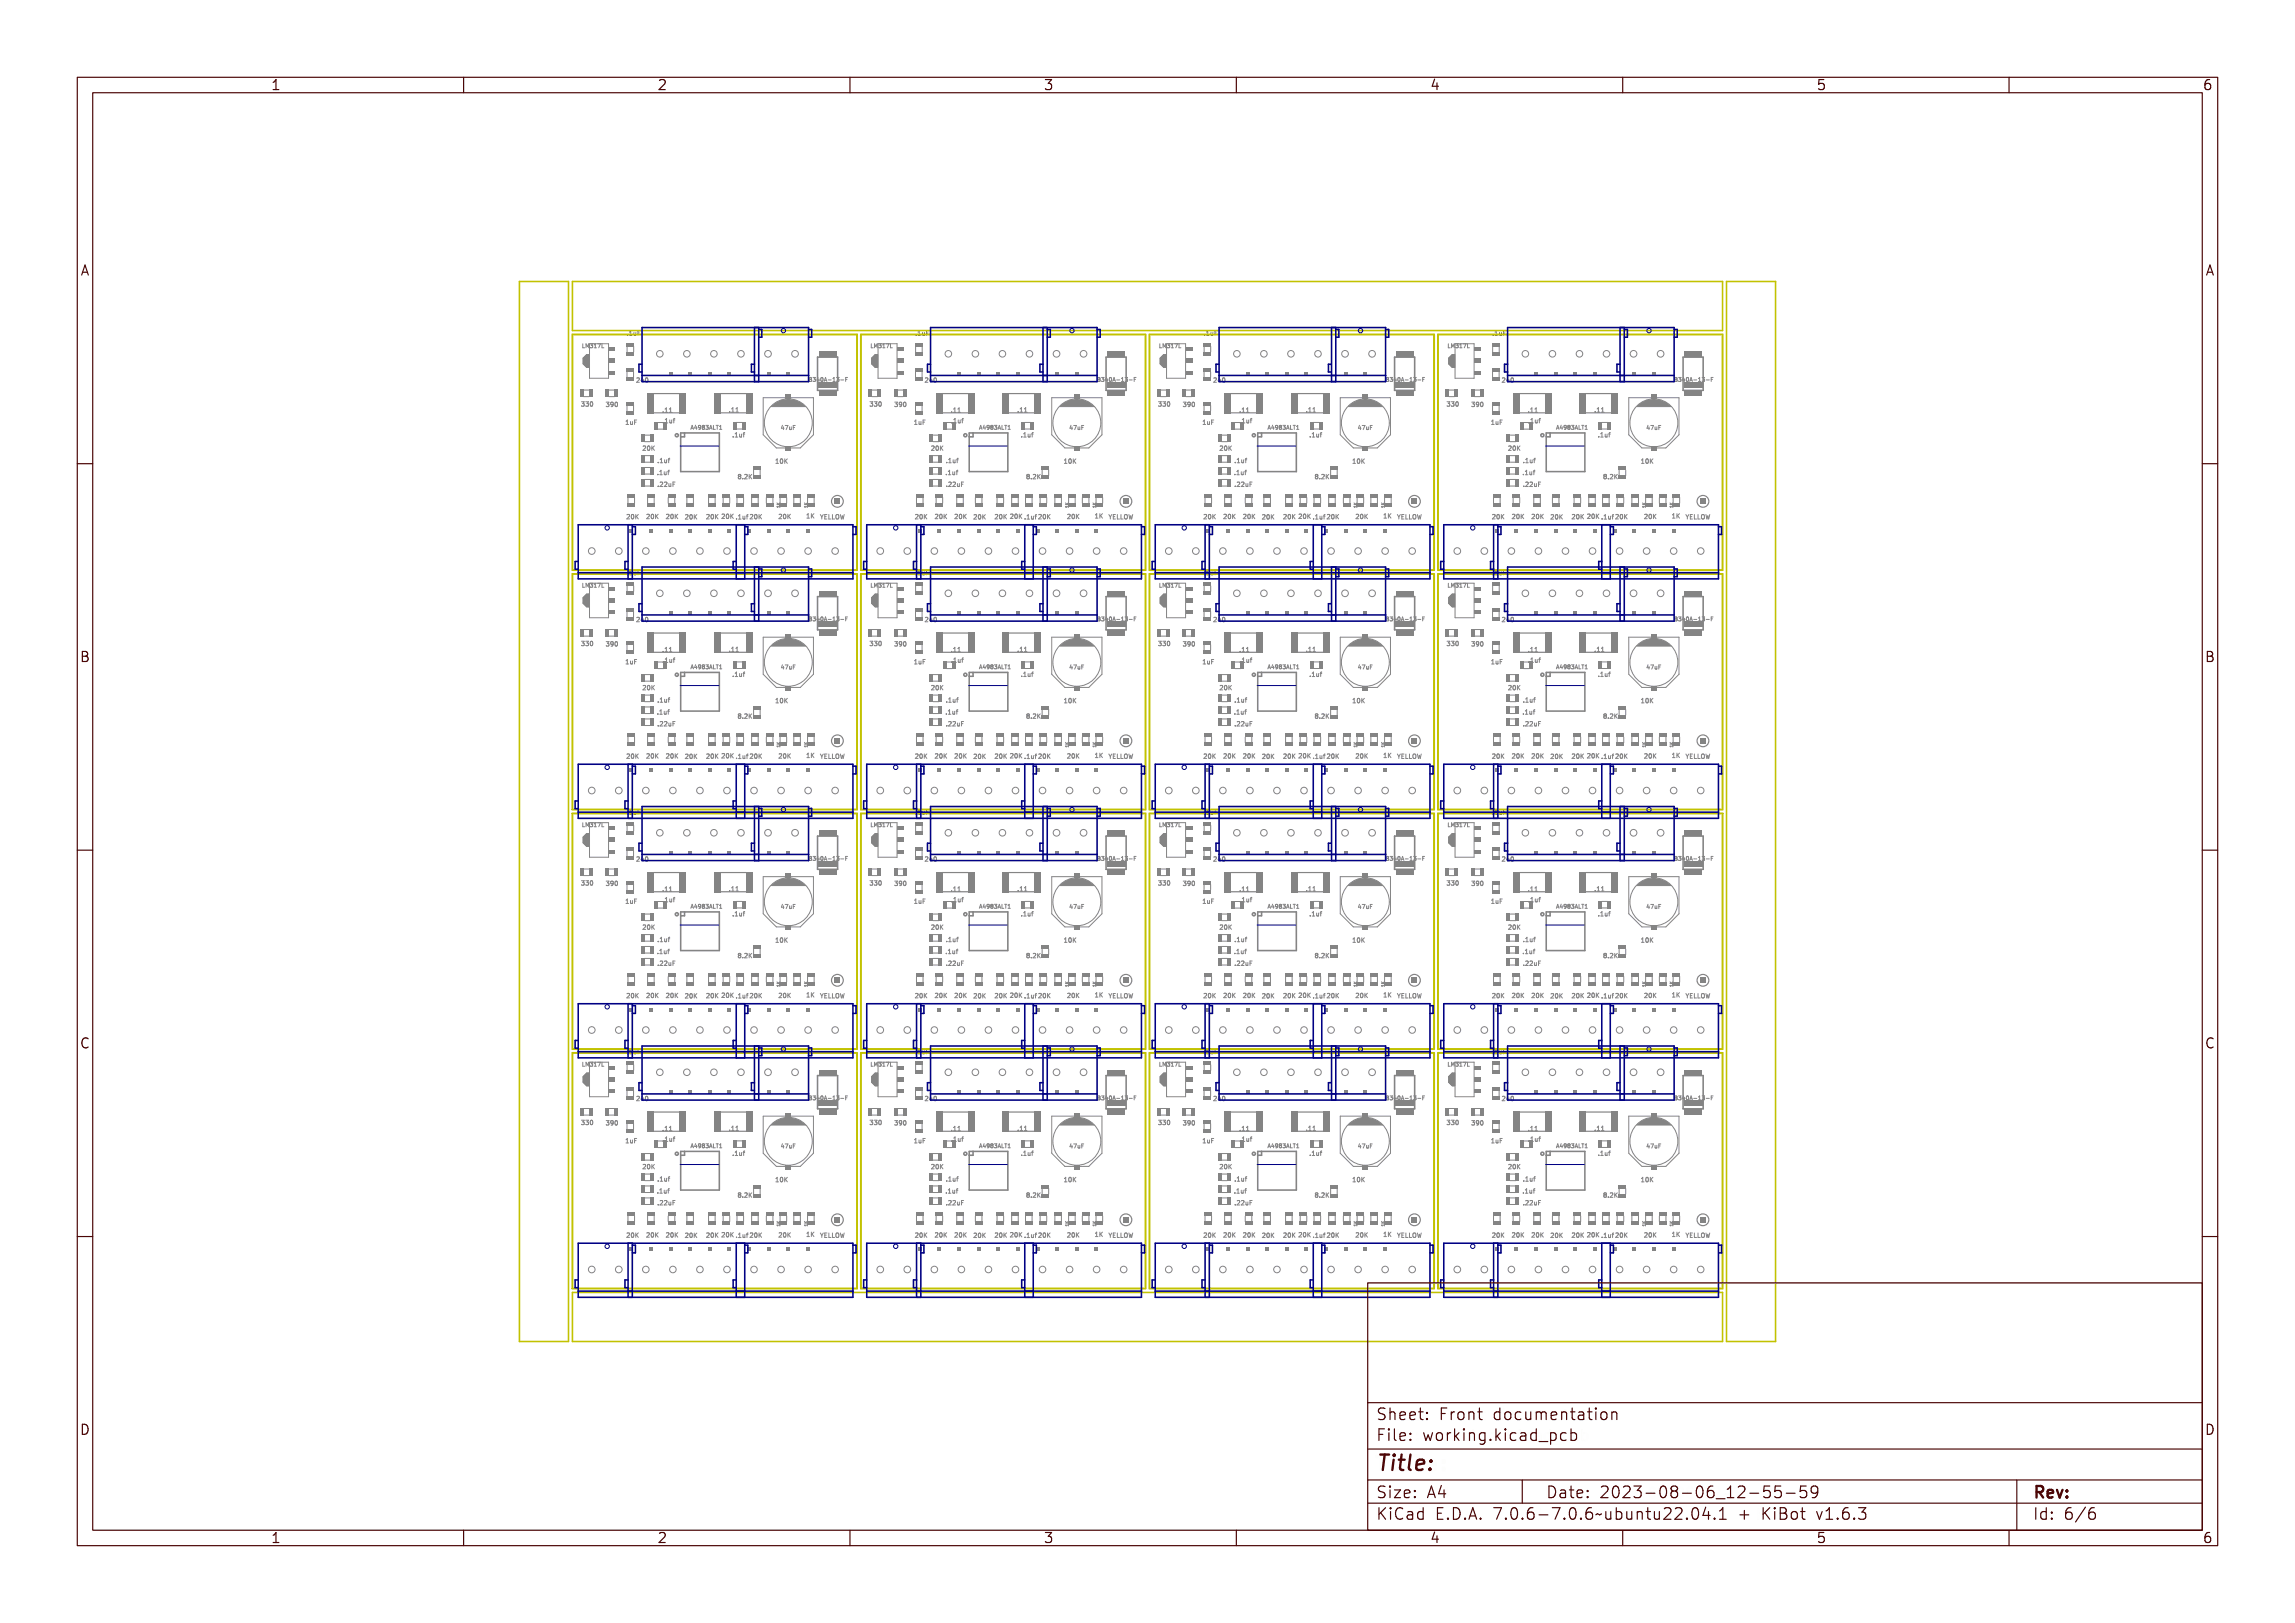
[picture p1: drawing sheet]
<svg xmlns="http://www.w3.org/2000/svg" width="297mm" height="210mm" viewBox="0 0 297 210" stroke-linecap="round" stroke-linejoin="round" font-family="sans-serif">
<defs><g id="words">
<text font-size="2.7" fill="#480000" x="178" y="190.3">Title:</text>
<g font-size="2" fill="#480000">
<text x="178" y="183.7">Sheet: Front documentation</text>
<text x="178" y="186.5">File: working.kicad_pcb</text>
<text x="178" y="193.9">Size: A4</text>
<text x="178" y="196.6">KiCad E.D.A. 7.0.6-7.0.6~ubuntu22.04.1 + KiBot v1.6.3</text>
<text x="200" y="193.9">Date: 2023-08-06_12-55-59</text>
<text x="263" y="196.6">Id: 6/6</text>
<text x="263" y="193.9">Rev:</text>
</g>
<g font-size="1.7" fill="#480000">
<text x="35" y="11.7">1</text>
<text x="85" y="11.7">2</text>
<text x="135" y="11.7">3</text>
<text x="185" y="11.7">4</text>
<text x="235" y="11.7">5</text>
<text x="285" y="11.7">6</text>
<text x="10.5" y="35.7">A</text>
<text x="285.5" y="35.7">A</text>
<text x="10.5" y="85.6">B</text>
<text x="285.5" y="85.6">B</text>
<text x="10.5" y="135.7">C</text>
<text x="285.5" y="135.7">C</text>
<text x="10.5" y="185.6">D</text>
<text x="285.5" y="185.6">D</text>
<text x="35" y="199.7">1</text>
<text x="85" y="199.7">2</text>
<text x="135" y="199.7">3</text>
<text x="185" y="199.7">4</text>
<text x="235" y="199.7">5</text>
<text x="285" y="199.7">6</text>
</g>
<g font-size=".8" fill="#848484">
<text x="81.1" y="43.4">.1uF</text>
<text x="118.4" y="43.4">.1uF</text>
<text x="155.8" y="43.4">.1uF</text>
<text x="193.1" y="43.4">.1uF</text>
<text x="75.1" y="52.6">330</text>
<text x="78.3" y="52.6">390</text>
<text x="82.3" y="49.5">240</text>
<text x="85.7" y="53.4">.11</text>
<text x="94.3" y="53.3">.11</text>
<text x="112.5" y="52.6">330</text>
<text x="115.7" y="52.6">390</text>
<text x="119.6" y="49.5">240</text>
<text x="123" y="53.4">.11</text>
<text x="131.6" y="53.3">.11</text>
<text x="149.8" y="52.6">330</text>
<text x="153" y="52.6">390</text>
<text x="157" y="49.5">240</text>
<text x="160.3" y="53.4">.11</text>
<text x="168.9" y="53.3">.11</text>
<text x="187.2" y="52.6">330</text>
<text x="190.4" y="52.6">390</text>
<text x="194.3" y="49.5">240</text>
<text x="197.7" y="53.4">.11</text>
<text x="206.3" y="53.3">.11</text>
<text x="80.9" y="55">1uF</text>
<text x="83.1" y="58.3">20K</text>
<text x="85" y="59.9">.1uf</text>
<text x="85.7" y="54.7">.1uf</text>
<text x="94.7" y="56.6">.1uf</text>
<text x="100.6" y="60">10K</text>
<text x="118.2" y="55">1uF</text>
<text x="120.4" y="58.3">20K</text>
<text x="122.4" y="59.9">.1uf</text>
<text x="123" y="54.7">.1uf</text>
<text x="132.1" y="56.6">.1uf</text>
<text x="137.9" y="60">10K</text>
<text x="155.6" y="55">1uF</text>
<text x="157.8" y="58.3">20K</text>
<text x="159.7" y="59.9">.1uf</text>
<text x="160.4" y="54.7">.1uf</text>
<text x="169.4" y="56.6">.1uf</text>
<text x="175.3" y="60">10K</text>
<text x="192.9" y="55">1uF</text>
<text x="195.1" y="58.3">20K</text>
<text x="197" y="59.9">.1uf</text>
<text x="197.7" y="54.7">.1uf</text>
<text x="206.7" y="56.6">.1uf</text>
<text x="212.6" y="60">10K</text>
<text x="85" y="61.5">.1uf</text>
<text x="85" y="63">.22uF</text>
<text x="95.4" y="62">8.2K</text>
<text x="122.3" y="61.5">.1uf</text>
<text x="122.4" y="63">.22uF</text>
<text x="132.8" y="62">8.2K</text>
<text x="159.7" y="61.5">.1uf</text>
<text x="159.7" y="63">.22uF</text>
<text x="170.1" y="62">8.2K</text>
<text x="197" y="61.5">.1uf</text>
<text x="197" y="63">.22uF</text>
<text x="207.4" y="62">8.2K</text>
<text x="81" y="67.2">20K</text>
<text x="83.6" y="67.1">20K</text>
<text x="86.1" y="67.1">20K</text>
<text x="88.6" y="67.2">20K</text>
<text x="91.3" y="67.2">20K</text>
<text x="93.3" y="67.1">20K .1uf20K</text>
<text x="100.7" y="67.1">20K</text>
<text x="104.3" y="67.1">1K</text>
<text x="106.1" y="67.2">YELLOW</text>
<text x="118.4" y="67.2">20K</text>
<text x="120.9" y="67.1">20K</text>
<text x="123.5" y="67.1">20K</text>
<text x="125.9" y="67.2">20K</text>
<text x="128.7" y="67.2">20K</text>
<text x="130.6" y="67.1">20K .1uf20K</text>
<text x="138" y="67.1">20K</text>
<text x="141.6" y="67.1">1K</text>
<text x="143.4" y="67.2">YELLOW</text>
<text x="155.7" y="67.2">20K</text>
<text x="158.3" y="67.1">20K</text>
<text x="160.8" y="67.1">20K</text>
<text x="163.3" y="67.2">20K</text>
<text x="166" y="67.2">20K</text>
<text x="168" y="67.1">20K .1uf20K</text>
<text x="175.4" y="67.1">20K</text>
<text x="179" y="67.1">1K</text>
<text x="180.8" y="67.2">YELLOW</text>
<text x="193" y="67.2">20K</text>
<text x="195.6" y="67.1">20K</text>
<text x="198.1" y="67.1">20K</text>
<text x="200.6" y="67.2">20K</text>
<text x="203.3" y="67.2">20K</text>
<text x="205.3" y="67.1">20K .1uf20K</text>
<text x="212.7" y="67.1">20K</text>
<text x="216.3" y="67.1">1K</text>
<text x="218.1" y="67.2">YELLOW</text>
<text x="81.1" y="74.4">.1uF</text>
<text x="118.4" y="74.4">.1uF</text>
<text x="155.8" y="74.4">.1uF</text>
<text x="193.1" y="74.4">.1uF</text>
<text x="75.1" y="83.6">330</text>
<text x="78.3" y="83.6">390</text>
<text x="82.3" y="80.5">240</text>
<text x="112.5" y="83.6">330</text>
<text x="115.7" y="83.6">390</text>
<text x="119.6" y="80.5">240</text>
<text x="149.8" y="83.6">330</text>
<text x="153" y="83.6">390</text>
<text x="157" y="80.5">240</text>
<text x="187.2" y="83.6">330</text>
<text x="190.4" y="83.6">390</text>
<text x="194.3" y="80.5">240</text>
<text x="80.9" y="85.9">1uF</text>
<text x="83.1" y="89.3">20K</text>
<text x="85.7" y="84.4">.11</text>
<text x="85.7" y="85.7">.1uf</text>
<text x="94.3" y="84.3">.11</text>
<text x="94.7" y="87.6">.1uf</text>
<text x="118.2" y="85.9">1uF</text>
<text x="120.4" y="89.3">20K</text>
<text x="123" y="84.4">.11</text>
<text x="123" y="85.7">.1uf</text>
<text x="131.6" y="84.3">.11</text>
<text x="132.1" y="87.6">.1uf</text>
<text x="155.6" y="85.9">1uF</text>
<text x="157.8" y="89.3">20K</text>
<text x="160.3" y="84.4">.11</text>
<text x="160.4" y="85.7">.1uf</text>
<text x="168.9" y="84.3">.11</text>
<text x="169.4" y="87.6">.1uf</text>
<text x="192.9" y="85.9">1uF</text>
<text x="195.1" y="89.3">20K</text>
<text x="197.7" y="84.4">.11</text>
<text x="197.7" y="85.7">.1uf</text>
<text x="206.3" y="84.3">.11</text>
<text x="206.7" y="87.6">.1uf</text>
<text x="85" y="92.4">.1uf</text>
<text x="85" y="90.9">.1uf</text>
<text x="85" y="94">.22uF</text>
<text x="95.4" y="93">8.2K</text>
<text x="100.6" y="91">10K</text>
<text x="122.3" y="92.4">.1uf</text>
<text x="122.4" y="94">.22uF</text>
<text x="122.4" y="90.9">.1uf</text>
<text x="132.8" y="93">8.2K</text>
<text x="137.9" y="91">10K</text>
<text x="159.7" y="92.4">.1uf</text>
<text x="159.7" y="90.9">.1uf</text>
<text x="159.7" y="94">.22uF</text>
<text x="170.1" y="93">8.2K</text>
<text x="175.3" y="91">10K</text>
<text x="197" y="92.4">.1uf</text>
<text x="197" y="90.9">.1uf</text>
<text x="197" y="94">.22uF</text>
<text x="207.4" y="93">8.2K</text>
<text x="212.6" y="91">10K</text>
<text x="81" y="98.2">20K</text>
<text x="83.6" y="98.1">20K</text>
<text x="86.1" y="98.1">20K</text>
<text x="88.6" y="98.2">20K</text>
<text x="91.3" y="98.2">20K</text>
<text x="93.3" y="98.1">20K .1uf20K</text>
<text x="100.7" y="98.1">20K</text>
<text x="104.3" y="98.1">1K</text>
<text x="106.1" y="98.2">YELLOW</text>
<text x="118.4" y="98.2">20K</text>
<text x="120.9" y="98.1">20K</text>
<text x="123.5" y="98.1">20K</text>
<text x="125.9" y="98.2">20K</text>
<text x="128.7" y="98.2">20K</text>
<text x="130.6" y="98.1">20K .1uf20K</text>
<text x="138" y="98.1">20K</text>
<text x="141.6" y="98.1">1K</text>
<text x="143.4" y="98.2">YELLOW</text>
<text x="155.7" y="98.2">20K</text>
<text x="158.3" y="98.1">20K</text>
<text x="160.8" y="98.1">20K</text>
<text x="163.3" y="98.2">20K</text>
<text x="166" y="98.2">20K</text>
<text x="168" y="98.1">20K .1uf20K</text>
<text x="175.4" y="98.1">20K</text>
<text x="179" y="98.1">1K</text>
<text x="180.8" y="98.2">YELLOW</text>
<text x="193" y="98.2">20K</text>
<text x="195.6" y="98.1">20K</text>
<text x="198.1" y="98.1">20K</text>
<text x="200.6" y="98.2">20K</text>
<text x="203.3" y="98.2">20K</text>
<text x="205.3" y="98.1">20K .1uf20K</text>
<text x="212.7" y="98.1">20K</text>
<text x="216.3" y="98.1">1K</text>
<text x="218.1" y="98.2">YELLOW</text>
<text x="81.1" y="105.4">.1uF</text>
<text x="118.4" y="105.4">.1uF</text>
<text x="155.8" y="105.4">.1uF</text>
<text x="193.1" y="105.4">.1uF</text>
<text x="82.3" y="111.5">240</text>
<text x="119.6" y="111.5">240</text>
<text x="157" y="111.5">240</text>
<text x="194.3" y="111.5">240</text>
<text x="75.1" y="114.6">330</text>
<text x="78.3" y="114.6">390</text>
<text x="80.9" y="116.9">1uF</text>
<text x="85.7" y="115.4">.11</text>
<text x="85.7" y="116.7">.1uf</text>
<text x="94.3" y="115.3">.11</text>
<text x="94.7" y="118.6">.1uf</text>
<text x="112.5" y="114.6">330</text>
<text x="115.7" y="114.6">390</text>
<text x="118.2" y="116.9">1uF</text>
<text x="123" y="115.4">.11</text>
<text x="123" y="116.7">.1uf</text>
<text x="131.6" y="115.3">.11</text>
<text x="132.1" y="118.6">.1uf</text>
<text x="149.8" y="114.6">330</text>
<text x="153" y="114.6">390</text>
<text x="155.6" y="116.9">1uF</text>
<text x="160.3" y="115.4">.11</text>
<text x="160.4" y="116.7">.1uf</text>
<text x="168.9" y="115.3">.11</text>
<text x="169.4" y="118.6">.1uf</text>
<text x="187.2" y="114.6">330</text>
<text x="190.4" y="114.6">390</text>
<text x="192.9" y="116.9">1uF</text>
<text x="197.7" y="115.4">.11</text>
<text x="197.7" y="116.7">.1uf</text>
<text x="206.3" y="115.3">.11</text>
<text x="206.7" y="118.6">.1uf</text>
<text x="83.1" y="120.3">20K</text>
<text x="85" y="123.4">.1uf</text>
<text x="85" y="125">.22uF</text>
<text x="85" y="121.9">.1uf</text>
<text x="95.4" y="124">8.2K</text>
<text x="100.6" y="122">10K</text>
<text x="120.4" y="120.3">20K</text>
<text x="122.3" y="123.4">.1uf</text>
<text x="122.4" y="121.9">.1uf</text>
<text x="122.4" y="125">.22uF</text>
<text x="132.8" y="124">8.2K</text>
<text x="137.9" y="122">10K</text>
<text x="157.8" y="120.3">20K</text>
<text x="159.7" y="123.4">.1uf</text>
<text x="159.7" y="121.9">.1uf</text>
<text x="159.7" y="125">.22uF</text>
<text x="170.1" y="124">8.2K</text>
<text x="175.3" y="122">10K</text>
<text x="195.1" y="120.3">20K</text>
<text x="197" y="123.4">.1uf</text>
<text x="197" y="121.9">.1uf</text>
<text x="197" y="125">.22uF</text>
<text x="207.4" y="124">8.2K</text>
<text x="212.6" y="122">10K</text>
<text x="81" y="129.1">20K</text>
<text x="83.6" y="129.1">20K</text>
<text x="86.1" y="129.1">20K</text>
<text x="88.6" y="129.2">20K</text>
<text x="91.3" y="129.1">20K</text>
<text x="93.3" y="129.1">20K .1uf20K</text>
<text x="100.7" y="129.1">20K</text>
<text x="104.3" y="129">1K</text>
<text x="106.1" y="129.2">YELLOW</text>
<text x="118.4" y="129.1">20K</text>
<text x="120.9" y="129.1">20K</text>
<text x="123.5" y="129.1">20K</text>
<text x="125.9" y="129.2">20K</text>
<text x="128.7" y="129.1">20K</text>
<text x="130.6" y="129.1">20K .1uf20K</text>
<text x="138" y="129.1">20K</text>
<text x="141.6" y="129">1K</text>
<text x="143.4" y="129.2">YELLOW</text>
<text x="155.7" y="129.1">20K</text>
<text x="158.3" y="129.1">20K</text>
<text x="160.8" y="129.1">20K</text>
<text x="163.3" y="129.2">20K</text>
<text x="166" y="129.1">20K</text>
<text x="168" y="129.1">20K .1uf20K</text>
<text x="175.4" y="129.1">20K</text>
<text x="179" y="129">1K</text>
<text x="180.8" y="129.2">YELLOW</text>
<text x="193" y="129.1">20K</text>
<text x="195.6" y="129.1">20K</text>
<text x="198.1" y="129.1">20K</text>
<text x="200.6" y="129.2">20K</text>
<text x="203.3" y="129.1">20K</text>
<text x="205.3" y="129.1">20K .1uf20K</text>
<text x="212.7" y="129.1">20K</text>
<text x="216.3" y="129">1K</text>
<text x="218.1" y="129.2">YELLOW</text>
<text x="81.1" y="136.4">.1uF</text>
<text x="118.4" y="136.4">.1uF</text>
<text x="155.8" y="136.4">.1uF</text>
<text x="193.1" y="136.4">.1uF</text>
<text x="82.3" y="142.5">240</text>
<text x="119.6" y="142.5">240</text>
<text x="157" y="142.5">240</text>
<text x="194.3" y="142.5">240</text>
<text x="75.1" y="145.6">330</text>
<text x="78.3" y="145.6">390</text>
<text x="80.9" y="147.9">1uF</text>
<text x="85.7" y="146.3">.11</text>
<text x="85.7" y="147.7">.1uf</text>
<text x="94.3" y="146.3">.11</text>
<text x="94.7" y="149.5">.1uf</text>
<text x="112.5" y="145.6">330</text>
<text x="115.7" y="145.6">390</text>
<text x="118.2" y="147.9">1uF</text>
<text x="123" y="146.3">.11</text>
<text x="123" y="147.7">.1uf</text>
<text x="131.6" y="146.3">.11</text>
<text x="132.1" y="149.5">.1uf</text>
<text x="149.8" y="145.6">330</text>
<text x="153" y="145.6">390</text>
<text x="155.6" y="147.9">1uF</text>
<text x="160.3" y="146.3">.11</text>
<text x="160.4" y="147.7">.1uf</text>
<text x="168.9" y="146.3">.11</text>
<text x="169.4" y="149.5">.1uf</text>
<text x="187.2" y="145.6">330</text>
<text x="190.4" y="145.6">390</text>
<text x="192.9" y="147.9">1uF</text>
<text x="197.7" y="146.3">.11</text>
<text x="197.7" y="147.7">.1uf</text>
<text x="206.3" y="146.3">.11</text>
<text x="206.7" y="149.5">.1uf</text>
<text x="83.1" y="151.3">20K</text>
<text x="85" y="154.4">.1uf</text>
<text x="85" y="155.9">.22uF</text>
<text x="85" y="152.9">.1uf</text>
<text x="95.4" y="154.9">8.2K</text>
<text x="100.6" y="152.9">10K</text>
<text x="120.4" y="151.3">20K</text>
<text x="122.3" y="154.4">.1uf</text>
<text x="122.4" y="155.9">.22uF</text>
<text x="122.4" y="152.9">.1uf</text>
<text x="132.8" y="154.9">8.2K</text>
<text x="137.9" y="152.9">10K</text>
<text x="157.8" y="151.3">20K</text>
<text x="159.7" y="154.4">.1uf</text>
<text x="159.7" y="152.9">.1uf</text>
<text x="159.7" y="155.9">.22uF</text>
<text x="170.1" y="154.9">8.2K</text>
<text x="175.3" y="152.9">10K</text>
<text x="195.1" y="151.3">20K</text>
<text x="197" y="154.4">.1uf</text>
<text x="197" y="152.9">.1uf</text>
<text x="197" y="155.9">.22uF</text>
<text x="207.4" y="154.9">8.2K</text>
<text x="212.6" y="152.9">10K</text>
<text x="81" y="160.1">20K</text>
<text x="83.6" y="160.1">20K</text>
<text x="86.1" y="160.1">20K</text>
<text x="88.6" y="160.2">20K</text>
<text x="91.3" y="160.1">20K</text>
<text x="93.3" y="160.1">20K .1uf20K</text>
<text x="100.7" y="160.1">20K</text>
<text x="104.3" y="160">1K</text>
<text x="106.1" y="160.1">YELLOW</text>
<text x="118.4" y="160.1">20K</text>
<text x="120.9" y="160.1">20K</text>
<text x="123.5" y="160.1">20K</text>
<text x="125.9" y="160.2">20K</text>
<text x="128.7" y="160.1">20K</text>
<text x="130.6" y="160.1">20K .1uf20K</text>
<text x="138" y="160.1">20K</text>
<text x="141.6" y="160">1K</text>
<text x="143.4" y="160.1">YELLOW</text>
<text x="155.7" y="160.1">20K</text>
<text x="158.3" y="160.1">20K</text>
<text x="160.8" y="160.1">20K</text>
<text x="163.3" y="160.2">20K</text>
<text x="166" y="160.1">20K</text>
<text x="168" y="160.1">20K .1uf20K</text>
<text x="175.4" y="160.1">20K</text>
<text x="179" y="160">1K</text>
<text x="180.8" y="160.1">YELLOW</text>
<text x="193" y="160.1">20K</text>
<text x="195.6" y="160.1">20K</text>
<text x="198.1" y="160.1">20K</text>
<text x="200.6" y="160.2">20K</text>
<text x="203.3" y="160.1">20K</text>
<text x="205.3" y="160.1">20K .1uf20K</text>
<text x="212.7" y="160.1">20K</text>
<text x="216.3" y="160">1K</text>
<text x="218.1" y="160.1">YELLOW</text>
</g>
<g font-size=".7" fill="#848484">
<text x="75.2" y="45">LM317L</text>
<text x="112.6" y="45">LM317L</text>
<text x="149.9" y="45">LM317L</text>
<text x="187.2" y="45">LM317L</text>
<text x="104.6" y="49.4">B340A-13-F</text>
<text x="141.9" y="49.4">B340A-13-F</text>
<text x="179.2" y="49.4">B340A-13-F</text>
<text x="216.6" y="49.4">B340A-13-F</text>
<text x="89.3" y="55.6">A4983ALT1</text>
<text x="101" y="55.6">47uF</text>
<text x="126.6" y="55.6">A4983ALT1</text>
<text x="138.3" y="55.6">47uF</text>
<text x="164" y="55.6">A4983ALT1</text>
<text x="175.7" y="55.6">47uF</text>
<text x="201.3" y="55.6">A4983ALT1</text>
<text x="213" y="55.6">47uF</text>
<text x="75.2" y="76">LM317L</text>
<text x="112.6" y="76">LM317L</text>
<text x="149.9" y="76">LM317L</text>
<text x="187.2" y="76">LM317L</text>
<text x="104.6" y="80.4">B340A-13-F</text>
<text x="141.9" y="80.4">B340A-13-F</text>
<text x="179.2" y="80.4">B340A-13-F</text>
<text x="216.6" y="80.4">B340A-13-F</text>
<text x="89.3" y="86.6">A4983ALT1</text>
<text x="101" y="86.6">47uF</text>
<text x="126.6" y="86.6">A4983ALT1</text>
<text x="138.3" y="86.6">47uF</text>
<text x="164" y="86.6">A4983ALT1</text>
<text x="175.7" y="86.6">47uF</text>
<text x="201.3" y="86.6">A4983ALT1</text>
<text x="213" y="86.6">47uF</text>
<text x="75.2" y="107">LM317L</text>
<text x="112.6" y="107">LM317L</text>
<text x="149.9" y="107">LM317L</text>
<text x="187.2" y="107">LM317L</text>
<text x="104.6" y="111.4">B340A-13-F</text>
<text x="141.9" y="111.4">B340A-13-F</text>
<text x="179.2" y="111.4">B340A-13-F</text>
<text x="216.6" y="111.4">B340A-13-F</text>
<text x="89.3" y="117.6">A4983ALT1</text>
<text x="101" y="117.6">47uF</text>
<text x="126.6" y="117.6">A4983ALT1</text>
<text x="138.3" y="117.6">47uF</text>
<text x="164" y="117.6">A4983ALT1</text>
<text x="175.7" y="117.6">47uF</text>
<text x="201.3" y="117.6">A4983ALT1</text>
<text x="213" y="117.6">47uF</text>
<text x="75.2" y="138">LM317L</text>
<text x="112.6" y="138">LM317L</text>
<text x="149.9" y="138">LM317L</text>
<text x="187.2" y="138">LM317L</text>
<text x="104.6" y="142.3">B340A-13-F</text>
<text x="141.9" y="142.3">B340A-13-F</text>
<text x="179.2" y="142.3">B340A-13-F</text>
<text x="216.6" y="142.3">B340A-13-F</text>
<text x="89.3" y="148.5">A4983ALT1</text>
<text x="101" y="148.6">47uF</text>
<text x="126.6" y="148.5">A4983ALT1</text>
<text x="138.3" y="148.6">47uF</text>
<text x="164" y="148.5">A4983ALT1</text>
<text x="175.7" y="148.6">47uF</text>
<text x="201.3" y="148.5">A4983ALT1</text>
<text x="213" y="148.6">47uF</text>
</g>
<g font-size=".5" fill="#848484">
<text x="100.9" y="65.8" transform="rotate(-90 100.9 65.8)">1K</text>
<text x="104.5" y="65.8" transform="rotate(-90 104.5 65.8)">1K</text>
<text x="138.3" y="65.8" transform="rotate(-90 138.3 65.8)">1K</text>
<text x="141.8" y="65.8" transform="rotate(-90 141.8 65.8)">1K</text>
<text x="175.6" y="65.8" transform="rotate(-90 175.6 65.8)">1K</text>
<text x="179.2" y="65.8" transform="rotate(-90 179.2 65.8)">1K</text>
<text x="213" y="65.8" transform="rotate(-90 213 65.8)">1K</text>
<text x="216.5" y="65.8" transform="rotate(-90 216.5 65.8)">1K</text>
<text x="100.9" y="96.7" transform="rotate(-90 100.9 96.7)">1K</text>
<text x="104.5" y="96.7" transform="rotate(-90 104.5 96.7)">1K</text>
<text x="138.3" y="96.7" transform="rotate(-90 138.3 96.7)">1K</text>
<text x="141.8" y="96.7" transform="rotate(-90 141.8 96.7)">1K</text>
<text x="175.6" y="96.7" transform="rotate(-90 175.6 96.7)">1K</text>
<text x="179.2" y="96.7" transform="rotate(-90 179.2 96.7)">1K</text>
<text x="213" y="96.7" transform="rotate(-90 213 96.7)">1K</text>
<text x="216.5" y="96.7" transform="rotate(-90 216.5 96.7)">1K</text>
<text x="100.9" y="127.7" transform="rotate(-90 100.9 127.7)">1K</text>
<text x="104.5" y="127.7" transform="rotate(-90 104.5 127.7)">1K</text>
<text x="138.3" y="127.7" transform="rotate(-90 138.3 127.7)">1K</text>
<text x="141.8" y="127.7" transform="rotate(-90 141.8 127.7)">1K</text>
<text x="175.6" y="127.7" transform="rotate(-90 175.6 127.7)">1K</text>
<text x="179.2" y="127.7" transform="rotate(-90 179.2 127.7)">1K</text>
<text x="213" y="127.7" transform="rotate(-90 213 127.7)">1K</text>
<text x="216.5" y="127.7" transform="rotate(-90 216.5 127.7)">1K</text>
<text x="100.9" y="158.7" transform="rotate(-90 100.9 158.7)">1K</text>
<text x="104.5" y="158.7" transform="rotate(-90 104.5 158.7)">1K</text>
<text x="138.3" y="158.7" transform="rotate(-90 138.3 158.7)">1K</text>
<text x="141.8" y="158.7" transform="rotate(-90 141.8 158.7)">1K</text>
<text x="175.6" y="158.7" transform="rotate(-90 175.6 158.7)">1K</text>
<text x="179.2" y="158.7" transform="rotate(-90 179.2 158.7)">1K</text>
<text x="213" y="158.7" transform="rotate(-90 213 158.7)">1K</text>
</g>
</g></defs>
<g fill="none" stroke="#848484" stroke-width=".13">
<path d="M75.2 52h.1a.16 .16 0 0 1 .2 .1 .16 .16 0 0 1-.1 .2 .18 .18 0 0 1 .1 .3 .18 .18 0 0 1-.3-.1h.1a.12 .12 0 0 0 .2-.1 .12 .12 0 0 0-.2-.1l.2-.2h-.3zM75.3 44.5h.1v.5h.2h-.3zM75.7 44.5h.1l.1 .3v-.3h.1v.5v-.4l-.1 .2-.2-.2v.4zM75.7 52a.16 .16 0 0 1 .3 .1 .16 .16 0 0 1-.1 .2 .18 .18 0 0 1 0 .3 .18 .18 0 0 1-.2-.1 .12 .12 0 0 0 .2-.1 .12 .12 0 0 0-.1-.1l.1-.2h-.2zM76.1 44.5h.1a.14 .14 0 0 1 .2 .1 .14 .14 0 0 1-.1 .2 .16 .16 0 0 1 .1 .2 .16 .16 0 0 1-.3-.1l.1 .1a.11 .11 0 0 0 .2-.1 .11 .11 0 0 0-.2-.1l.1-.2zM76.2 52.1v-.1a.27 .27 0 0 1 .3 .3 .27 .27 0 0 1-.3 .3l-.1-.2zM76.3 52.1a.23 .23 0 0 1 .1 .2 .23 .23 0 0 1-.1 .2zM76.6 44.5h.1v.5h.1h-.2h.1v-.4zM76.9 44.5h.4l-.2 .5h-.1l.2-.4zM77.4 44.5v.5h.3h-.3zM77.9 45h.2M78.4 52.1h.1a.16 .16 0 0 1 .2 0 .16 .16 0 0 1-.1 .2 .18 .18 0 0 1 .1 .3 .18 .18 0 0 1-.3-.1l.1 .1a.12 .12 0 0 0 .2-.1 .12 .12 0 0 0-.2-.1l.2-.2h-.3z"/>
<path d="M78.9 52.1a.27 .27 0 0 1 .4 .2 .27 .27 0 0 1-.3 .3h-.1h.2l.1-.2a.18 .18 0 0 1-.3 0 .18 .18 0 0 1 0-.3zM79.4 52.1a.27 .27 0 0 1 .3 .3 .27 .27 0 0 1-.3 .2l-.1-.1zM79.5 52.1a.23 .23 0 0 1 .1 .3 .23 .23 0 0 1-.1 .2zM81 54.4h.2v.5l.1 .1h-.3l.1-.1v-.4h-.1zM81.3 43.3h.1v.1h-.1zM81.4 54.5h.1l.1 .4 .1-.1v-.3v.5v-.1a.14 .14 0 0 1-.2 .1 .14 .14 0 0 1-.1-.2zM81.6 42.9h.3v.5h.1h-.3h.1v-.5l-.2 .1zM81.9 54.4h.3l-.2 .1v.1h.2l-.2 .1v.3h-.1zM82.1 43h.1v.4l.1-.1v-.3h.1v.4h-.1a.14 .14 0 0 1-.1 0 .14 .14 0 0 1-.1-.1zM82.3 49l.1-.1a.22 .22 0 0 1 .3 .2 .22 .22 0 0 1-.2 .3h-.1l.3 .1h-.4l.3-.4-.1-.1h-.2zM82.6 42.9h.3h-.3v.2h.3h-.3v.3zM83 48.9h.1v.4h.1l-.1 .2h-.1v-.1h-.2z"/>
<path d="M83 49v.3h-.2zM83.2 57.8a.22 .22 0 0 1 .3 .1 .22 .22 0 0 1-.2 .3h-.1l.3 .1h-.3l.2-.4v-.1h-.2zM83.3 49l.1-.1a.27 .27 0 0 1 .2 .3 .27 .27 0 0 1-.2 .3l-.1-.2zM83.4 49a.23 .23 0 0 1 .1 .2 .23 .23 0 0 1-.1 .2zM83.7 57.8v-.1a.27 .27 0 0 1 .3 .3 .27 .27 0 0 1-.3 .3l-.1-.2zM83.7 57.8a.23 .23 0 0 1 .2 .2 .23 .23 0 0 1-.2 .2zM84.1 57.7v.3l.4-.3-.2 .3 .2 .3h-.1l-.2-.3-.1 .3zM85.2 59.8h.1v.1h-.1zM85.6 59.4l.2-.1v.5l.1 .1h-.3l.1-.1v-.4h-.1zM85.9 54.6h.1v.1h-.1zM86 59.5h.1l.1 .4 .1-.1v-.3h.1v.4l-.1-.1a.14 .14 0 0 1-.2 .1 .14 .14 0 0 1-.1-.2zM86.2 54.2h.2v.5h.2h-.4h.2v-.4h-.2z"/>
<path d="M86.5 59.5l.3-.2-.1 .1 .1 .1h-.1v.4h-.1v-.4zM86.7 54.3h.1v.4l.1-.1v-.3h.1v.4h-.1a.14 .14 0 0 1-.1 0 .14 .14 0 0 1-.1-.1zM87.1 54.3l.4-.1-.2 .1 .2 .1h-.2v.3v-.3zM89.5 55.1l.2 .5-.1-.2h-.2l-.1 .2zM89.5 55.1l.1 .3h-.2zM89.9 55.1h.1l.1 .3-.1 .2v-.1h-.3zM90 55.1v.3h-.2zM90.2 55.1h.1a.25 .25 0 0 1 .2 .3 .25 .25 0 0 1-.3 .2l.2-.1v-.2a.16 .16 0 0 1-.2 .1 .16 .16 0 0 1 0-.3zM90.6 55.1a.15 .15 0 0 1 .3 0 .14 .14 0 0 1-.1 .2 .14 .14 0 0 1 .1 .2 .15 .15 0 0 1-.3 0 .14 .14 0 0 1 .1-.2l-.1-.1zM91 55.1h.1a.14 .14 0 0 1 .2 0 .14 .14 0 0 1-.1 .2 .16 .16 0 0 1 0 .3 .16 .16 0 0 1-.2-.1h.1a.11 .11 0 0 0 .1-.1 .11 .11 0 0 0-.1-.1l.1-.1zM91.5 55.1h.1l.2 .5-.1-.2h-.2l-.1 .2zM91.6 55.1v.3h-.1z"/>
<path d="M91.8 55.1h.1v.4l.3 .1h-.4zM92.2 55.1h.4h-.2v.5v-.5zM92.7 55.1h.2v.4l.1 .1h-.3l.1-.1v-.4zM93.1 55.6h.3M93.2 55.2l.1-.2v.6M94.9 56.5h.1v.1h-.1zM95.3 56h.2v.5l.1 .1h-.3l.1-.1v-.4h-.1zM95.7 56.2h.1l.1 .3h.1v-.3h.1v.4l-.1-.1a.14 .14 0 0 1-.2 .1 .14 .14 0 0 1-.1-.2zM96.2 56.2l.3-.2-.1 .1 .1 .1h-.1v.4h-.1v-.4zM100.4 60h.3M100.5 59.5h-.1M100.7 59.4h.2v.5l.1 .1h-.3l.1-.1v-.4z"/>
<path d="M101.2 59.5v-.1a.28 .28 0 0 1 .3 .3 .28 .28 0 0 1-.3 .3l-.1-.2zM101.2 55.1h.1v.3h.1l-.1 .2-.1-.1h-.2zM101.2 55.2v.2h-.1zM101.3 59.5a.23 .23 0 0 1 .1 .2 .23 .23 0 0 1-.1 .2zM101.5 55.1h.3l-.2 .5h-.1l.2-.4zM101.6 59.4h.1v.3l.3-.3-.2 .2 .2 .4h-.1l-.2-.3v.3h-.1zM101.9 55.2l.1 .4 .2-.4v.4h-.1a.13 .13 0 0 1-.1 0 .13 .13 0 0 1-.1-.1zM102.3 55.1h.3l-.2 .1v.1h.2l-.2 .1v.2h-.1zM102.7 55.1h.2M104.6 48.9h.2a.12 .12 0 0 1 .1 .1 .12 .12 0 0 1-.1 .1 .14 .14 0 0 1 .1 .2 .14 .14 0 0 1-.1 .1h-.2zM104.7 49.1l.1 .1v.1h-.1zM104.7 48.9l.1 .1v.1h-.1z"/>
<path d="M105 48.9h.1a.14 .14 0 0 1 .2 0 .14 .14 0 0 1-.1 .2 .16 .16 0 0 1 .1 .3 .16 .16 0 0 1-.3-.1h.1a.11 .11 0 0 0 .2-.1 .11 .11 0 0 0-.2-.1l.2-.1zM105.6 48.9h.1v.3h.1l-.1 .2-.1-.1h-.2zM105.6 48.9v.3h-.1zM105.9 48.9a.25 .25 0 0 1 .3 .2 .25 .25 0 0 1-.3 .3v-.2zM106 48.9a.21 .21 0 0 1 .1 .2 .21 .21 0 0 1-.1 .2zM106.4 48.9h.1l.1 .5-.1-.2h-.2l-.1 .2zM106.4 48.9l.1 .3h-.2zM106.7 49.2h.2zM107.1 48.9h.2v.4l.1 .1h-.3l.1-.1v-.4zM107.5 48.9h.1a.14 .14 0 0 1 .2 0 .14 .14 0 0 1-.1 .2 .16 .16 0 0 1 0 .3 .16 .16 0 0 1-.2-.1h.1a.11 .11 0 0 0 .1-.1 .11 .11 0 0 0-.1-.1l.1-.1zM108 49.2h.2zM108.4 48.9h.3h-.3v.2h.2h-.2v.3z"/>
<path d="M108.8 49.2h.4M109.4 49.1h.2M109.7 48.8h-.3v.6M112.5 52h.1a.16 .16 0 0 1 .2 .1 .16 .16 0 0 1 0 .2 .18 .18 0 0 1 0 .3 .18 .18 0 0 1-.3-.1h.1a.12 .12 0 0 0 .2-.1 .12 .12 0 0 0-.2-.1l.2-.2h-.3zM112.6 44.5h.1v.5h.3h-.4zM113 44.5h.1l.1 .3 .1-.3h.1v.5h-.1v-.4l-.1 .2-.1-.2v.4h-.1zM113 52h.1a.16 .16 0 0 1 .2 .1 .16 .16 0 0 1-.1 .2 .18 .18 0 0 1 .1 .3 .18 .18 0 0 1-.3-.1h.1a.12 .12 0 0 0 .2-.1 .12 .12 0 0 0-.2-.1l.2-.2h-.3zM113.5 44.5a.14 .14 0 0 1 .2 .1 .14 .14 0 0 1 0 .1v.1a.16 .16 0 0 1 0 .2 .16 .16 0 0 1-.3-.1l.1 .1a.11 .11 0 0 0 .2-.1 .11 .11 0 0 0-.2-.1l.2-.2zM113.5 52.1l.1-.1a.27 .27 0 0 1 .2 .3 .27 .27 0 0 1-.2 .3l-.1-.2zM113.6 52.1a.23 .23 0 0 1 .1 .2 .23 .23 0 0 1-.1 .2zM113.9 44.5h.2v.5h.1h-.3h.1v-.4zM114.3 44.5h.3l-.2 .5h-.1l.2-.4z"/>
<path d="M114.7 44.5h.1v.5h.2h-.3zM115.2 45h.3M115.8 52.1a.16 .16 0 0 1 .2 0 .16 .16 0 0 1 0 .2 .18 .18 0 0 1 0 .3 .18 .18 0 0 1-.3-.1l.1 .1a.12 .12 0 0 0 .2-.1 .12 .12 0 0 0-.2-.1l.2-.2h-.2zM116.2 52.1a.27 .27 0 0 1 .4 .2 .27 .27 0 0 1-.3 .3h-.1h.2l.1-.2a.18 .18 0 0 1-.3 0 .18 .18 0 0 1 0-.3zM116.7 52.1h.1a.27 .27 0 0 1 .2 .3 .27 .27 0 0 1-.2 .2l-.1-.1zM116.8 52.1a.23 .23 0 0 1 .1 .3 .23 .23 0 0 1-.1 .2zM118.3 54.4h.2v.5l.1 .1h-.3l.1-.1v-.4h-.1zM118.6 43.3h.1v.1h-.1zM118.8 54.5l.1 .4 .1-.1v-.3h.1v.5l-.1-.1a.14 .14 0 0 1-.2 .1 .14 .14 0 0 1 0-.2zM119 42.9h.2v.5h.1h-.3h.1v-.5l-.1 .1zM119.2 54.4h.4l-.3 .1v.1h.2l-.2 .1v.3h-.1zM119.4 43h.1l.1 .4 .1-.1v-.3h.1v.4h-.1a.14 .14 0 0 1-.2 0 .14 .14 0 0 1-.1-.1z"/>
<path d="M119.7 49v-.1a.22 .22 0 0 1 .3 .2 .22 .22 0 0 1-.2 .3l.2 .1h-.3l.2-.4v-.1h-.2zM119.9 42.9h.3h-.2v.2h.2h-.2v.3h-.1zM120.4 48.9v.4h.1l-.1 .2v-.1h-.3zM120.4 49v.3h-.2zM120.5 57.8a.22 .22 0 0 1 .3 .1 .22 .22 0 0 1-.2 .3l.2 .1h-.3l.3-.4-.1-.1h-.2zM120.6 49l.1-.1a.27 .27 0 0 1 .3 .3 .27 .27 0 0 1-.3 .3l-.1-.2zM120.7 49a.23 .23 0 0 1 .2 .2 .23 .23 0 0 1-.2 .2zM121 57.8l.1-.1a.27 .27 0 0 1 .2 .3 .27 .27 0 0 1-.2 .3l-.1-.2zM121.1 57.8a.23 .23 0 0 1 .1 .2 .23 .23 0 0 1-.1 .2zM121.4 57.7h.1v.3l.3-.3-.2 .3 .2 .3h-.1l-.2-.3v.3h-.1zM122.5 59.8h.1v.1h-.1zM122.9 59.4l.2-.1v.5l.1 .1h-.3l.1-.1v-.4h-.1z"/>
<path d="M123.2 54.6h.1v.1h-.1zM123.4 59.5l.1 .4 .1-.1v-.3h.1v.4l-.1-.1a.14 .14 0 0 1-.2 .1 .14 .14 0 0 1 0-.2zM123.6 54.2h.2v.5h.1h-.3h.1v-.4h-.1zM123.8 59.5l.4-.2-.2 .1 .2 .1h-.2v.4h-.1v-.4zM124 54.3h.1l.1 .4 .1-.1v-.3v.4a.14 .14 0 0 1-.2 0 .14 .14 0 0 1-.1-.1zM124.5 54.3l.3-.1-.1 .1 .1 .1h-.1v.3h-.1v-.3zM126.8 55.1h.1l.1 .5-.1-.2h-.1l-.2 .2zM126.8 55.1l.1 .3h-.1zM127.3 55.1h.1v.3v.2l-.1-.1h-.2zM127.3 55.1v.3h-.2zM127.5 55.1h.1a.25 .25 0 0 1 .2 .3 .25 .25 0 0 1-.3 .2l.2-.1 .1-.2a.16 .16 0 0 1-.3 .1 .16 .16 0 0 1 0-.3zM128 55.1a.14 .14 0 0 1 .2 0 .14 .14 0 0 1-.1 .2 .14 .14 0 0 1 .1 .2 .14 .14 0 0 1-.2 0 .14 .14 0 0 1 0-.2l-.1-.1z"/>
<path d="M128.3 55.1h.1a.14 .14 0 0 1 .2 0 .14 .14 0 0 1-.1 .2 .16 .16 0 0 1 .1 .3 .16 .16 0 0 1-.3-.1h.1a.11 .11 0 0 0 .2-.1 .11 .11 0 0 0-.2-.1l.2-.1zM128.9 55.1l.2 .5-.1-.2h-.2l-.1 .2zM128.9 55.1l.1 .3h-.2zM129.2 55.1h.1v.4l.2 .1h-.3zM129.5 55.1h.4h-.1v.5h-.1v-.5zM130 55.1h.2v.4l.1 .1h-.3l.1-.1v-.4zM130.5 55.6h.2M130.5 55.2l.1-.2v.6M132.2 56.5h.1v.1h-.1zM132.6 56h.2v.5l.1 .1h-.3l.2-.1v-.4h-.2zM133.1 56.2l.1 .3h.1v-.3h.1v.4l-.1-.1a.14 .14 0 0 1-.2 .1 .14 .14 0 0 1 0-.2zM133.5 56.2l.4-.2-.2 .1 .2 .1h-.2v.4h-.1v-.4z"/>
<path d="M137.7 60h.4M137.8 59.5h-.1M138 59.4h.2v.5l.2 .1h-.4l.2-.1v-.4zM138.5 59.5l.1-.1a.28 .28 0 0 1 .2 .3 .28 .28 0 0 1-.2 .3l-.1-.2zM138.6 55.1v.3h.1l-.1 .2v-.1h-.3zM138.6 55.2v.2h-.2zM138.6 59.5a.23 .23 0 0 1 .2 .2 .23 .23 0 0 1-.2 .2zM138.8 55.1h.3l-.2 .5 .1-.4zM138.9 59.4h.1v.3l.3-.3-.2 .2 .3 .4h-.1l-.2-.3-.1 .3h-.1zM139.2 55.2l.2 .4 .1-.4v.4a.13 .13 0 0 1-.2 0 .13 .13 0 0 1-.1-.1zM139.7 55.1h.3l-.3 .1v.1h.3l-.3 .1v.2zM140 55.1h.2"/>
<path d="M142 48.9h.1a.12 .12 0 0 1 .2 .1 .12 .12 0 0 1-.1 .1 .14 .14 0 0 1 .1 .2 .14 .14 0 0 1-.2 .1h-.1zM142 49.1l.2 .1v.1h-.2zM142 48.9l.2 .1v.1h-.2zM142.4 48.9a.14 .14 0 0 1 .2 0 .14 .14 0 0 1 0 .2 .16 .16 0 0 1 0 .3 .16 .16 0 0 1-.2-.1 .11 .11 0 0 0 .2-.1 .11 .11 0 0 0-.2-.1l.2-.1zM143 48.9l.1 .3-.1 .2v-.1h-.2zM143 48.9v.3h-.2zM143.2 48.9h.1a.25 .25 0 0 1 .2 .2 .25 .25 0 0 1-.2 .3l-.1-.2zM143.3 48.9a.21 .21 0 0 1 .1 .2 .21 .21 0 0 1-.1 .2zM143.7 48.9h.1l.2 .5-.2-.2h-.1l-.1 .2zM143.8 48.9v.3h-.1zM144.1 49.2h.2zM144.5 48.9h.1v.4l.1 .1h-.2l.1-.1v-.4z"/>
<path d="M144.8 48.9h.1a.14 .14 0 0 1 .2 0 .14 .14 0 0 1-.1 .2 .16 .16 0 0 1 .1 .3 .16 .16 0 0 1-.3-.1h.1a.11 .11 0 0 0 .2-.1 .11 .11 0 0 0-.2-.1l.2-.1zM145.3 49.2h.2zM145.7 48.9h.3h-.2v.2h.2h-.2v.3h-.1zM146.1 49.2h.4M146.8 49.1h.1M147 48.8h-.2v.6M149.9 52a.16 .16 0 0 1 .3 .1 .16 .16 0 0 1-.1 .2 .18 .18 0 0 1 .1 .3 .18 .18 0 0 1-.3-.1 .16 .16 0 0 0 .3-.1 .12 .12 0 0 0-.2-.1l.1-.2h-.2zM150 44.5h.1v.5h.2h-.3zM150.4 52a.16 .16 0 0 1 .2 .1 .16 .16 0 0 1 0 .2 .18 .18 0 0 1 0 .3 .18 .18 0 0 1-.3-.1h.1a.12 .12 0 0 0 .2-.1 .12 .12 0 0 0-.2-.1l.2-.2h-.2zM150.4 44.5l.1 .3 .1-.3h.1v.5h-.1v-.4v.2l-.2-.2v.4zM150.8 44.5h.1a.14 .14 0 0 1 .2 .1 .14 .14 0 0 1-.1 .1v.1a.16 .16 0 0 1 0 .2 .16 .16 0 0 1-.2-.1l.1 .1a.11 .11 0 0 0 .1-.1 .11 .11 0 0 0-.1-.1l.1-.2zM150.8 52.1l.1-.1a.27 .27 0 0 1 .3 .3 .27 .27 0 0 1-.3 .3l-.1-.2z"/>
<path d="M150.9 52.1a.23 .23 0 0 1 .2 .2 .23 .23 0 0 1-.2 .2zM151.2 44.5h.2v.5h.1h-.3h.1v-.4zM151.6 44.5h.3l-.2 .5 .2-.4zM152 44.5h.1v.5h.3h-.4zM152.6 45h.2M153.1 52.1a.16 .16 0 0 1 .3 0 .16 .16 0 0 1-.1 .2 .18 .18 0 0 1 .1 .3 .18 .18 0 0 1-.3-.1v.1a.16 .16 0 0 0 .3-.1 .12 .12 0 0 0-.2-.1l.1-.2h-.2zM153.6 52.1a.27 .27 0 0 1 .3 .2 .27 .27 0 0 1-.2 .3h-.1h.1l.1-.2a.18 .18 0 0 1-.2 0 .18 .18 0 0 1 0-.3zM154 52.1h.1a.27 .27 0 0 1 .3 .3 .27 .27 0 0 1-.3 .2l-.1-.1zM154.1 52.1a.23 .23 0 0 1 .2 .3 .23 .23 0 0 1-.2 .2zM155.7 54.4h.2v.5l.1 .1h-.3l.1-.1v-.4h-.1zM155.9 43.3h.1v.1h-.1zM156.1 54.5h.1l.1 .4v-.1l.1-.3v.5v-.1a.14 .14 0 0 1-.2 .1 .14 .14 0 0 1-.1-.2z"/>
<path d="M156.3 42.9h.2v.5h.1h-.3h.1v-.5l-.1 .1zM156.6 54.4h.3l-.2 .1v.1h.2l-.2 .1v.3h-.1zM156.8 43l.1 .4 .1-.1v-.3h.1v.4h-.1a.14 .14 0 0 1-.2 0 .14 .14 0 0 1 0-.1zM157 49l.1-.1a.22 .22 0 0 1 .3 .2 .22 .22 0 0 1-.2 .3h-.1l.3 .1h-.4l.3-.4-.1-.1h-.2zM157.2 42.9h.4h-.3v.2h.3h-.3v.3h-.1zM157.7 48.9h.1v.4h.1l-.1 .2h-.1v-.1h-.2zM157.7 49v.3h-.2zM157.8 57.8h.1a.22 .22 0 0 1 .3 .1 .22 .22 0 0 1-.2 .3h-.1l.3 .1h-.4l.3-.4-.1-.1h-.2zM158 49v-.1a.27 .27 0 0 1 .3 .3 .27 .27 0 0 1-.3 .3l-.1-.2zM158.1 49a.23 .23 0 0 1 .1 .2 .23 .23 0 0 1-.1 .2zM158.3 57.8l.1-.1a.27 .27 0 0 1 .2 .3 .27 .27 0 0 1-.2 .3l-.1-.2zM158.4 57.8a.23 .23 0 0 1 .2 .2 .23 .23 0 0 1-.2 .2z"/>
<path d="M158.7 57.7h.1v.3l.4-.3-.3 .3 .3 .3h-.1l-.2-.3-.1 .3h-.1zM159.9 59.8h.1v.1h-.1zM160.3 59.4l.2-.1v.5l.1 .1h-.3l.1-.1v-.4h-.1zM160.5 54.6h.1v.1h-.1zM160.7 59.5h.1l.1 .4v-.1l.1-.3v.4v-.1a.14 .14 0 0 1-.2 .1 .14 .14 0 0 1-.1-.2zM160.9 54.2h.2v.5h.1h-.3h.1v-.4h-.1zM161.2 59.5l.3-.2-.1 .1 .1 .1h-.2v.4v-.4zM161.4 54.3l.1 .4 .1-.1v-.3h.1v.4h-.1a.14 .14 0 0 1-.2 0 .14 .14 0 0 1 0-.1zM161.8 54.3l.4-.1-.2 .1 .2 .1h-.2v.3h-.1v-.3zM164.1 55.1h.1l.2 .5-.1-.2h-.2l-.1 .2zM164.2 55.1l.1 .3h-.2zM164.6 55.1h.1v.3h.1l-.1 .2-.1-.1h-.2z"/>
<path d="M164.6 55.1v.3h-.1zM164.9 55.1a.25 .25 0 0 1 .3 .3 .25 .25 0 0 1-.3 .2l.2-.1v-.2a.16 .16 0 0 1-.2 .1 .16 .16 0 0 1 0-.3zM165.3 55.1a.14 .14 0 0 1 .2 0 .14 .14 0 0 1 0 .2 .14 .14 0 0 1 0 .2 .14 .14 0 0 1-.2 0 .14 .14 0 0 1 .1-.2l-.1-.1zM165.7 55.1h.1a.14 .14 0 0 1 .2 0 .14 .14 0 0 1-.1 .2 .16 .16 0 0 1 0 .3 .16 .16 0 0 1-.2-.1 .11 .11 0 0 0 .2-.1 .11 .11 0 0 0-.1-.1l.1-.1zM166.2 55.1h.1l.1 .5-.1-.2h-.1l-.2 .2zM166.2 55.1l.1 .3h-.1zM166.5 55.1h.1v.4l.2 .1h-.3zM166.9 55.1h.4h-.2v.5h-.1v-.5zM167.4 55.1h.1v.4l.1 .1h-.2l.1-.1v-.4zM167.8 55.6h.3M167.8 55.2l.1-.2v.6M169.6 56.5h.1v.1h-.1z"/>
<path d="M170 56h.2v.5l.1 .1h-.3l.1-.1v-.4h-.1zM170.4 56.2h.1l.1 .3h.1v-.3v.4v-.1a.14 .14 0 0 1-.2 .1 .14 .14 0 0 1-.1-.2zM170.9 56.2l.3-.2-.1 .1 .1 .1h-.1v.4h-.1v-.4zM175.1 60h.3M175.1 59.5h.1M175.4 59.4h.2v.5l.1 .1h-.3l.1-.1v-.4zM175.8 59.5l.1-.1a.28 .28 0 0 1 .3 .3 .28 .28 0 0 1-.3 .3l-.1-.2zM175.9 55.1h.1v.3v.2l-.1-.1h-.2zM175.9 55.2v.2h-.2zM175.9 59.5a.23 .23 0 0 1 .2 .2 .23 .23 0 0 1-.2 .2zM176.1 55.1h.4l-.2 .5h-.1l.2-.4zM176.3 59.4h.1v.3l.3-.3-.2 .2 .2 .4h-.1l-.2-.3v.3h-.1z"/>
<path d="M176.6 55.2l.1 .4 .2-.4v.4h-.1a.13 .13 0 0 1-.1 0 .13 .13 0 0 1-.1-.1zM177 55.1h.3l-.2 .1v.1h.2l-.2 .1v.2h-.1zM177.3 55.1h.3M179.3 48.9h.1a.12 .12 0 0 1 .2 .1 .12 .12 0 0 1-.1 .1 .14 .14 0 0 1 .1 .2 .14 .14 0 0 1-.2 .1h-.1zM179.4 49.1l.1 .1v.1h-.1zM179.4 48.9l.1 .1v.1h-.1zM179.7 48.9h.1a.14 .14 0 0 1 .2 0 .14 .14 0 0 1-.1 .2 .16 .16 0 0 1 0 .3 .16 .16 0 0 1-.2-.1h.1a.11 .11 0 0 0 .1-.1 .11 .11 0 0 0-.1-.1l.1-.1zM180.3 48.9h.1v.3v.2l-.1-.1h-.2zM180.3 48.9v.3h-.2zM180.6 48.9a.25 .25 0 0 1 .2 .2 .25 .25 0 0 1-.2 .3l-.1-.2zM180.6 48.9a.21 .21 0 0 1 .2 .2 .21 .21 0 0 1-.2 .2zM181.1 48.9l.2 .5-.1-.2h-.2l-.1 .2z"/>
<path d="M181.1 48.9l.1 .3h-.2zM181.4 49.2h.2zM181.8 48.9h.2v.4l.1 .1h-.3l.1-.1v-.4zM182.2 48.9h.1a.14 .14 0 0 1 .2 0 .14 .14 0 0 1-.1 .2 .16 .16 0 0 1 0 .3 .16 .16 0 0 1-.2-.1 .11 .11 0 0 0 .2-.1 .11 .11 0 0 0-.1-.1l.1-.1zM182.7 49.2h.1zM183 48.9h.3h-.2v.2h.2h-.2v.3h-.1zM183.5 49.2h.4M184.1 49.1h.2M184.4 48.8h-.3v.6M187.2 52h.1a.16 .16 0 0 1 .2 .1 .16 .16 0 0 1 0 .2 .18 .18 0 0 1 0 .3 .18 .18 0 0 1-.3-.1h.1a.12 .12 0 0 0 .2-.1 .12 .12 0 0 0-.2-.1l.2-.2h-.3zM187.3 44.5h.1v.5h.2h-.3zM187.7 44.5h.1l.1 .3 .1-.3v.5v-.4l-.1 .2-.1-.2v.4h-.1z"/>
<path d="M187.7 52a.16 .16 0 0 1 .3 .1 .16 .16 0 0 1-.1 .2 .18 .18 0 0 1 .1 .3 .18 .18 0 0 1-.3-.1h.1a.12 .12 0 0 0 .2-.1 .12 .12 0 0 0-.2-.1l.1-.2h-.2zM188.1 44.5h.1a.14 .14 0 0 1 .2 .1 .14 .14 0 0 1 0 .1l-.1 .1a.16 .16 0 0 1 .1 .2 .16 .16 0 0 1-.3-.1l.1 .1a.11 .11 0 0 0 .2-.1 .11 .11 0 0 0-.2-.1l.2-.2zM188.2 52.1v-.1a.27 .27 0 0 1 .3 .3 .27 .27 0 0 1-.3 .3l-.1-.2zM188.3 52.1a.23 .23 0 0 1 .1 .2 .23 .23 0 0 1-.1 .2zM188.6 44.5h.2v.5h.1h-.3h.1v-.4zM188.9 44.5h.4l-.2 .5h-.1l.2-.4zM189.4 44.5h.1v.5h.2h-.3zM189.9 45h.3M190.4 52.1h.1a.16 .16 0 0 1 .2 0 .16 .16 0 0 1 0 .2 .18 .18 0 0 1 0 .3 .18 .18 0 0 1-.3-.1l.1 .1a.12 .12 0 0 0 .2-.1 .12 .12 0 0 0-.2-.1l.2-.2h-.3zM190.9 52.1a.27 .27 0 0 1 .4 .2 .27 .27 0 0 1-.3 .3h-.1h.2l.1-.2a.18 .18 0 0 1-.3 0 .18 .18 0 0 1 0-.3zM191.4 52.1a.27 .27 0 0 1 .3 .3 .27 .27 0 0 1-.3 .2l-.1-.1zM191.5 52.1a.23 .23 0 0 1 .1 .3 .23 .23 0 0 1-.1 .2z"/>
<path d="M193 54.4h.2v.5l.1 .1h-.3l.1-.1v-.4h-.1zM193.3 43.3h.1v.1h-.1zM193.4 54.5h.1l.1 .4 .1-.1v-.3h.1v.5l-.1-.1a.14 .14 0 0 1-.2 .1 .14 .14 0 0 1-.1-.2zM193.7 42.9h.2v.5h.1h-.3h.1v-.5l-.1 .1zM193.9 54.4h.3l-.2 .1v.1h.2l-.2 .1v.3h-.1zM194.1 43h.1l.1 .4v-.1l.1-.3v.4a.14 .14 0 0 1-.2 0 .14 .14 0 0 1-.1-.1zM194.4 49v-.1a.22 .22 0 0 1 .3 .2 .22 .22 0 0 1-.2 .3h-.1l.3 .1h-.3l.2-.4v-.1h-.2zM194.6 42.9h.3h-.2v.2h.2h-.2v.3h-.1zM195 48.9h.1v.4h.1l-.1 .2h-.1v-.1h-.2zM195 49v.3h-.1zM195.2 57.8a.22 .22 0 0 1 .3 .1 .22 .22 0 0 1-.2 .3h-.1l.3 .1h-.3l.2-.4v-.1h-.2zM195.3 49l.1-.1a.27 .27 0 0 1 .2 .3 .27 .27 0 0 1-.2 .3l-.1-.2z"/>
<path d="M195.4 49a.23 .23 0 0 1 .2 .2 .23 .23 0 0 1-.2 .2zM195.7 57.8v-.1a.27 .27 0 0 1 .3 .3 .27 .27 0 0 1-.3 .3l-.1-.2zM195.8 57.8a.23 .23 0 0 1 .1 .2 .23 .23 0 0 1-.1 .2zM196.1 57.7h.1v.3l.3-.3-.2 .3 .2 .3h-.1l-.2-.3v.3h-.1zM197.2 59.8h.1v.1h-.1zM197.6 59.4l.2-.1v.5l.1 .1h-.3l.1-.1v-.4h-.1zM197.9 54.6h.1v.1h-.1zM198 59.5h.1l.1 .4 .1-.1v-.3h.1v.4l-.1-.1a.14 .14 0 0 1-.2 .1 .14 .14 0 0 1-.1-.2zM198.3 54.2h.2v.5h.1h-.3h.1v-.4h-.1zM198.5 59.5l.3-.2-.1 .1 .1 .1h-.1v.4h-.1v-.4zM198.7 54.3h.1l.1 .4v-.1l.1-.3v.4a.14 .14 0 0 1-.2 0 .14 .14 0 0 1-.1-.1zM199.2 54.3l.3-.1-.2 .1 .2 .1h-.2v.3v-.3z"/>
<path d="M201.5 55.1h.1l.1 .5-.1-.2h-.2l-.1 .2zM201.5 55.1l.1 .3h-.2zM202 55.1v.3h.1l-.1 .2v-.1h-.2zM202 55.1v.3h-.2zM202.2 55.1h.1a.25 .25 0 0 1 .2 .3 .25 .25 0 0 1-.3 .2l.2-.1v-.2a.16 .16 0 0 1-.2 .1 .16 .16 0 0 1 0-.3zM202.6 55.1a.15 .15 0 0 1 .3 0 .14 .14 0 0 1-.1 .2 .14 .14 0 0 1 .1 .2 .15 .15 0 0 1-.3 0 .14 .14 0 0 1 .1-.2l-.1-.1zM203 55.1h.1a.14 .14 0 0 1 .2 0 .14 .14 0 0 1-.1 .2 .16 .16 0 0 1 .1 .3 .16 .16 0 0 1-.3-.1h.1a.11 .11 0 0 0 .2-.1 .11 .11 0 0 0-.2-.1l.1-.1zM203.5 55.1h.1l.2 .5-.1-.2h-.2l-.1 .2zM203.6 55.1l.1 .3h-.2zM203.9 55.1v.4l.3 .1h-.3zM204.2 55.1h.4h-.2v.5v-.5zM204.7 55.1h.2v.4l.1 .1h-.3l.1-.1v-.4z"/>
<path d="M205.1 55.6h.3M205.2 55.2l.1-.2v.6M206.9 56.5h.1v.1h-.1zM207.3 56h.2v.5l.1 .1h-.3l.1-.1v-.4h-.1zM207.7 56.2h.1l.1 .3h.1v-.3h.1v.4l-.1-.1a.14 .14 0 0 1-.2 .1 .14 .14 0 0 1-.1-.2zM208.2 56.2l.3-.2-.1 .1 .1 .1h-.1v.4h-.1v-.4zM212.4 60h.4M212.5 59.5h-.1M212.7 59.4h.2v.5l.1 .1h-.3l.1-.1v-.4zM213.2 59.5v-.1a.28 .28 0 0 1 .3 .3 .28 .28 0 0 1-.3 .3v-.2zM213.2 55.1h.1v.3h.1l-.1 .2-.1-.1h-.2zM213.2 55.2v.2h-.1z"/>
<path d="M213.3 59.5a.23 .23 0 0 1 .1 .2 .23 .23 0 0 1-.1 .2zM213.5 55.1h.3l-.2 .5h-.1l.2-.4zM213.6 59.4h.1v.3l.3-.3-.2 .2 .2 .4h-.1l-.1-.3-.1 .3h-.1zM213.9 55.2l.2 .4 .1-.4v.4a.13 .13 0 0 1-.2 0 .13 .13 0 0 1-.1-.1zM214.4 55.1h.3l-.3 .1v.1h.2l-.2 .1v.2zM214.7 55.1h.2M216.6 48.9h.2a.12 .12 0 0 1 .1 .1 .12 .12 0 0 1-.1 .1 .14 .14 0 0 1 .1 .2 .14 .14 0 0 1-.1 .1h-.2zM216.7 49.1l.2 .1v.1h-.2zM216.7 48.9l.1 .1v.1h-.1zM217 48.9h.1a.14 .14 0 0 1 .2 0 .14 .14 0 0 1-.1 .2 .16 .16 0 0 1 .1 .3 .16 .16 0 0 1-.3-.1h.1a.11 .11 0 0 0 .2-.1 .11 .11 0 0 0-.2-.1l.2-.1zM217.6 48.9h.1l.1 .3-.1 .2-.1-.1h-.2zM217.6 48.9v.3h-.1z"/>
<path d="M217.9 48.9a.25 .25 0 0 1 .3 .2 .25 .25 0 0 1-.3 .3v-.2zM218 48.9a.21 .21 0 0 1 .1 .2 .21 .21 0 0 1-.1 .2zM218.4 48.9h.1l.1 .5-.1-.2h-.2l-.1 .2zM218.4 48.9l.1 .3h-.1zM218.8 49.2h.1zM219.1 48.9h.2v.4l.1 .1h-.3l.1-.1v-.4zM219.5 48.9h.1a.14 .14 0 0 1 .2 0 .14 .14 0 0 1-.1 .2 .16 .16 0 0 1 .1 .3 .16 .16 0 0 1-.3-.1h.1a.11 .11 0 0 0 .2-.1 .11 .11 0 0 0-.2-.1l.1-.1zM220 49.2h.2zM220.4 48.9h.3h-.3v.2h.2h-.2v.3zM220.8 49.2h.4M221.5 49.1h.1M221.7 48.8h-.2v.6"/>
<path d="M75.3 75.5h.1v.5h.2h-.3zM75.7 75.5h.1l.1 .3v-.3h.1v.5v-.4l-.1 .2-.2-.2v.4zM76.1 75.5h.1a.14 .14 0 0 1 .2 .1 .14 .14 0 0 1-.1 .1 .16 .16 0 0 1 .1 .3 .16 .16 0 0 1-.3-.1l.1 .1a.11 .11 0 0 0 .2-.1 .11 .11 0 0 0-.2-.1l.1-.2zM76.6 75.5h.1v.5h.1h-.2h.1v-.4zM76.9 75.5h.4l-.2 .5h-.1l.2-.4zM77.4 75.5v.5h.3h-.3zM77.9 76h.2M81.1 66.6a.22 .22 0 0 1 .3 .2 .22 .22 0 0 1-.2 .2v.1l.2 .1h-.3l.2-.4v-.1h-.2zM81.3 74.3h.1v.1h-.1zM81.6 66.7v-.1a.27 .27 0 0 1 .3 .3 .27 .27 0 0 1-.3 .3l-.1-.2zM81.6 73.9l.3-.1v.5l.1 .1h-.3l.1-.1v-.4h-.2zM81.7 66.7a.23 .23 0 0 1 .1 .2 .23 .23 0 0 1-.1 .2z"/>
<path d="M82 66.6h.1v.3l.3-.3-.2 .2 .2 .4h-.1l-.2-.3v.3h-.1zM82.1 74h.1v.4l.1-.1v-.3h.1v.4l-.1-.1a.14 .14 0 0 1-.1 .1 .14 .14 0 0 1-.1-.2zM82.3 79.9h.1a.22 .22 0 0 1 .3 .2 .22 .22 0 0 1-.2 .2l-.1 .1 .3 .1h-.4l.3-.4-.1-.1h-.2zM82.6 73.8h.3l-.3 .1v.2h.3h-.3v.3zM83 79.9h.1v.4h.1l-.1 .2h-.1v-.2h-.2zM83 80v.3h-.2zM83.3 80l.1-.1a.27 .27 0 0 1 .2 .3 .27 .27 0 0 1-.2 .3l-.1-.2zM83.4 80a.23 .23 0 0 1 .1 .2 .23 .23 0 0 1-.1 .2zM83.6 66.6h.1a.22 .22 0 0 1 .3 .1 .22 .22 0 0 1-.2 .3l-.1 .1h.3h-.4l.3-.4-.1-.1-.2 .1zM84.1 66.6h.1a.27 .27 0 0 1 .3 .3 .27 .27 0 0 1-.3 .2l-.1-.1zM84.2 66.6a.23 .23 0 0 1 .2 .3 .23 .23 0 0 1-.2 .2zM84.6 66.6v.2l.4-.2-.3 .2 .3 .3h-.1l-.2-.2-.1 .2z"/>
<path d="M85.2 61.3h.1v.2h-.1zM85.2 62.9h.1v.1h-.1zM85.5 60.9h.2v.5l.2 .1h-.4l.2-.1v-.4h-.2zM85.6 62.4a.22 .22 0 0 1 .3 .2 .22 .22 0 0 1-.2 .2l-.1 .1 .3 .1h-.4l.3-.4-.1-.1h-.1zM86 61l.1 .4 .1-.1v-.3h.1v.5l-.1-.1a.14 .14 0 0 1-.1 .1 .14 .14 0 0 1-.1-.2zM86 62.4h.1a.22 .22 0 0 1 .3 .2 .22 .22 0 0 1-.2 .2l-.1 .1 .3 .1h-.4l.3-.4-.1-.1h-.2zM86.2 66.6a.22 .22 0 0 1 .3 .1 .22 .22 0 0 1-.2 .3v.1h.2h-.3l.2-.4v-.1l-.2 .1zM86.4 61l.4-.1-.2 .1 .2 .1h-.2v.4v-.4zM86.5 62.6h.1v.3h.1v-.3h.1v.4l-.1-.1a.14 .14 0 0 1-.1 .1 .14 .14 0 0 1-.1-.2zM86.7 66.6a.27 .27 0 0 1 .3 .3 .27 .27 0 0 1-.3 .2l-.1-.1zM86.8 66.6a.23 .23 0 0 1 .1 .3 .23 .23 0 0 1-.1 .2zM87 62.4h.3l-.3 .1v.1h.3l-.3 .1v.3z"/>
<path d="M87.1 66.6h.1v.2l.3-.2-.2 .2 .2 .3h-.1l-.2-.2v.2h-.1zM88.6 66.7l.1-.1a.22 .22 0 0 1 .3 .2 .22 .22 0 0 1-.2 .3h-.1l.3 .1h-.4l.3-.4-.1-.1h-.2zM89.1 66.7l.1-.1a.27 .27 0 0 1 .3 .3 .27 .27 0 0 1-.3 .3l-.1-.2zM89.2 66.7a.23 .23 0 0 1 .2 .2 .23 .23 0 0 1-.2 .2zM89.6 66.6v.3l.4-.3-.3 .3 .3 .3h-.1l-.2-.3-.1 .3zM91.4 66.6a.22 .22 0 0 1 .3 .2 .22 .22 0 0 1-.2 .2v.1l.2 .1h-.3l.2-.4v-.1h-.2zM91.9 66.7v-.1a.27 .27 0 0 1 .3 .3 .27 .27 0 0 1-.3 .3v-.2zM92 66.7a.23 .23 0 0 1 .1 .2 .23 .23 0 0 1-.1 .2zM92.3 66.6h.1v.3l.3-.3-.2 .2 .2 .4h-.1l-.2-.3v.3h-.1zM93.4 66.6a.22 .22 0 0 1 .3 .1 .22 .22 0 0 1-.2 .3h-.1l.3 .1h-.3l.2-.4v-.1l-.2 .1zM93.9 66.6a.27 .27 0 0 1 .3 .2 .27 .27 0 0 1-.3 .3l-.1-.1zM94 66.6a.23 .23 0 0 1 .1 .2 .23 .23 0 0 1-.1 .3z"/>
<path d="M94.3 66.6h.1v.2l.3-.2-.2 .2 .2 .3h-.1l-.2-.3v.3h-.1zM95.3 67.1h.1v.1h-.1zM95.5 61.5a.16 .16 0 0 1 .3-.1 .16 .16 0 0 1-.1 .3 .16 .16 0 0 1 .1 .2 .16 .16 0 0 1-.3 0 .16 .16 0 0 1 .1-.2l-.1-.1zM95.7 66.7l.2-.1v.5l.1 .1h-.3l.1-.1v-.4h-.1zM96.1 61.9h.1v.1h-.1zM96.2 66.8l.1 .3h.1v-.3h.1v.4l-.1-.1a.14 .14 0 0 1-.2 .1 .14 .14 0 0 1 0-.2zM96.4 61.5v-.1a.22 .22 0 0 1 .3 .2 .22 .22 0 0 1-.1 .2l-.1 .1 .2 .1h-.3l.3-.4-.1-.1h-.2zM96.6 66.8l.4-.2-.2 .1 .2 .1h-.2v.4h-.1v-.4zM96.9 61.4v.3l.4-.3-.3 .3 .3 .3h-.1l-.2-.3-.1 .3zM97 66.6h.1a.22 .22 0 0 1 .3 .2 .22 .22 0 0 1-.2 .2l-.1 .1 .3 .1h-.4l.3-.4-.1-.1h-.2zM97.5 66.7l.1-.1a.27 .27 0 0 1 .2 .3 .27 .27 0 0 1-.2 .3l-.1-.2zM97.6 66.7a.23 .23 0 0 1 .2 .2 .23 .23 0 0 1-.2 .2z"/>
<path d="M97.9 66.6h.1v.3l.3-.3-.2 .2 .3 .4h-.1l-.2-.3-.1 .3h-.1zM100.8 66.6a.22 .22 0 0 1 .3 .1 .22 .22 0 0 1-.2 .3l-.1 .1h.3h-.3l.2-.4v-.1l-.2 .1zM101.3 66.6a.27 .27 0 0 1 .3 .3 .27 .27 0 0 1-.3 .2l-.1-.1zM101.3 66.6a.23 .23 0 0 1 .2 .3 .23 .23 0 0 1-.2 .2zM101.7 66.6h.1v.2l.3-.2-.2 .2 .2 .3h-.1l-.2-.2v.2h-.1zM104.6 79.9h.2a.12 .12 0 0 1 .1 0 .12 .12 0 0 1-.1 .2 .14 .14 0 0 1 .1 .2 .14 .14 0 0 1-.1 .1h-.2zM104.7 79.9h.1v.2h-.1zM105 79.9h.1a.14 .14 0 0 1 .2 0 .14 .14 0 0 1-.1 .2 .16 .16 0 0 1 .1 .3 .16 .16 0 0 1-.3-.1h.1a.11 .11 0 0 0 .2-.1 .11 .11 0 0 0-.2-.1l.2-.1zM105.6 79.9h.1v.3h.1l-.1 .2-.1-.2h-.2zM105.6 79.9v.3h-.1zM105.9 79.9a.25 .25 0 0 1 .3 .2 .25 .25 0 0 1-.3 .3v-.2zM106 79.9a.21 .21 0 0 1 .1 .2 .21 .21 0 0 1-.1 .2z"/>
<path d="M106.1 66.6l.2 .3 .2-.3-.1 .3v.3h-.1v-.3zM106.4 79.9h.1l.1 .5-.1-.2h-.2l-.1 .2zM106.4 79.9l.1 .3h-.2zM106.6 66.6h.4l-.3 .1v.1h.2l-.2 .1v.2l.3 .1h-.4zM107.1 66.6h.1v.5l.2 .1h-.3zM107.1 79.9h.2v.4l.1 .1h-.3l.1-.1v-.4zM107.5 79.9h.1a.14 .14 0 0 1 .2 0 .14 .14 0 0 1-.1 .2 .16 .16 0 0 1 0 .3 .16 .16 0 0 1-.2-.1h.1a.11 .11 0 0 0 .1-.1 .11 .11 0 0 0-.1-.1l.1-.1zM107.6 66.6v.5l.3 .1h-.3zM108 66.7l.1-.1a.27 .27 0 0 1 .3 .3 .27 .27 0 0 1-.3 .3l-.1-.2zM108.1 66.7a.23 .23 0 0 1 .2 .2 .23 .23 0 0 1-.2 .2zM108.4 79.9h.3h-.3v.2h.2h-.2v.3zM108.4 66.6h.1v.5l.1-.3h.1v.3l.1-.5h.1l-.1 .6h-.1l-.1-.4v.4h-.1z"/>
<path d="M109.2 66.6l-.1 .6M109.7 79.8h-.3v.5M112.6 75.5h.1v.5h.3h-.4zM113 75.5h.1l.1 .3 .1-.3h.1v.5h-.1v-.4l-.1 .2-.1-.2v.4h-.1zM113.5 75.5a.14 .14 0 0 1 .2 0 .14 .14 0 0 1 0 .2 .16 .16 0 0 1 0 .3 .16 .16 0 0 1-.3-.1l.1 .1a.11 .11 0 0 0 .2-.1 .11 .11 0 0 0-.2-.1l.2-.2zM113.9 75.5h.2v.5h.1h-.3h.1v-.4zM114.3 75.5h.3l-.2 .5h-.1l.2-.4zM114.7 75.5h.1v.5h.2h-.3zM115.2 76h.3M118.4 66.6h.1a.22 .22 0 0 1 .2 .2 .22 .22 0 0 1-.1 .2l-.1 .1 .2 .1h-.3l.3-.4-.1-.1h-.2zM118.6 74.3h.1v.1h-.1zM118.9 66.7l.1-.1a.27 .27 0 0 1 .2 .3 .27 .27 0 0 1-.2 .3l-.1-.2z"/>
<path d="M119 73.9l.2-.1v.5l.1 .1h-.3l.1-.1v-.4h-.1zM119 66.7a.23 .23 0 0 1 .2 .2 .23 .23 0 0 1-.2 .2zM119.3 66.6h.1v.3l.3-.3-.2 .2 .2 .4h-.1l-.1-.3-.1 .3h-.1zM119.4 74h.1l.1 .4 .1-.1v-.3h.1v.4l-.1-.1a.14 .14 0 0 1-.2 .1 .14 .14 0 0 1-.1-.2zM119.7 79.9a.22 .22 0 0 1 .3 .2 .22 .22 0 0 1-.2 .2v.1l.2 .1h-.3l.2-.4v-.1h-.2zM119.9 73.8h.3l-.2 .1v.2h.2h-.2v.3h-.1zM120.4 79.9v.4h.1l-.1 .2v-.2h-.3zM120.4 80v.3h-.2zM120.6 80l.1-.1a.27 .27 0 0 1 .3 .3 .27 .27 0 0 1-.3 .3l-.1-.2zM120.7 80a.23 .23 0 0 1 .2 .2 .23 .23 0 0 1-.2 .2zM121 66.6a.22 .22 0 0 1 .3 .1 .22 .22 0 0 1-.2 .3v.1h.2h-.3l.2-.4v-.1l-.2 .1zM121.5 66.6a.27 .27 0 0 1 .3 .3 .27 .27 0 0 1-.3 .2l-.1-.1z"/>
<path d="M121.6 66.6a.23 .23 0 0 1 .1 .3 .23 .23 0 0 1-.1 .2zM121.9 66.6h.1v.2l.3-.2-.2 .2 .2 .3h-.1l-.2-.2v.2h-.1zM122.5 61.3h.1v.2h-.1zM122.5 62.9h.1v.1h-.1zM122.9 60.9h.2v.5l.1 .1h-.3l.1-.1v-.4h-.1zM122.9 62.4a.22 .22 0 0 1 .3 .2 .22 .22 0 0 1-.2 .2v.1l.2 .1h-.3l.2-.4v-.1h-.2zM123.3 61h.1l.1 .4 .1-.1v-.3v.5v-.1a.14 .14 0 0 1-.2 .1 .14 .14 0 0 1-.1-.2zM123.4 62.4a.22 .22 0 0 1 .3 .2 .22 .22 0 0 1-.2 .2l-.1 .1 .3 .1h-.4l.3-.4v-.1h-.2zM123.5 66.6h.1a.22 .22 0 0 1 .3 .1 .22 .22 0 0 1-.2 .3l-.1 .1h.3h-.4l.3-.4-.1-.1-.2 .1zM123.8 61l.3-.1-.1 .1 .1 .1h-.1v.4h-.1v-.4zM123.8 62.6h.1l.1 .3h.1v-.3h.1v.4l-.1-.1a.14 .14 0 0 1-.2 .1 .14 .14 0 0 1-.1-.2zM124 66.6h.1a.27 .27 0 0 1 .2 .3 .27 .27 0 0 1-.2 .2l-.1-.1z"/>
<path d="M124.1 66.6a.23 .23 0 0 1 .2 .3 .23 .23 0 0 1-.2 .2zM124.3 62.4h.3l-.2 .1v.1h.2l-.2 .1v.3h-.1zM124.4 66.6h.1v.2l.3-.2-.2 .2 .2 .3-.2-.2-.1 .2h-.1zM126 66.7v-.1a.22 .22 0 0 1 .3 .2 .22 .22 0 0 1-.2 .3l.2 .1h-.3l.2-.4v-.1h-.2zM126.5 66.7v-.1a.27 .27 0 0 1 .3 .3 .27 .27 0 0 1-.3 .3l-.1-.2zM126.6 66.7a.23 .23 0 0 1 .1 .2 .23 .23 0 0 1-.1 .2zM126.9 66.6h.1v.3l.3-.3-.2 .3 .2 .3h-.1l-.2-.3v.3h-.1zM128.7 66.6h.1a.22 .22 0 0 1 .3 .2 .22 .22 0 0 1-.2 .2l-.1 .1 .3 .1h-.4l.3-.4-.1-.1h-.2zM129.2 66.7l.1-.1a.27 .27 0 0 1 .2 .3 .27 .27 0 0 1-.2 .3l-.1-.2zM129.3 66.7a.23 .23 0 0 1 .2 .2 .23 .23 0 0 1-.2 .2zM129.6 66.6h.1v.3l.3-.3-.2 .2 .3 .4h-.1l-.2-.3-.1 .3h-.1zM130.7 66.6a.22 .22 0 0 1 .3 .1 .22 .22 0 0 1-.1 .3h-.1l.2 .1h-.3l.3-.4-.1-.1-.2 .1z"/>
<path d="M131.2 66.6h.1a.27 .27 0 0 1 .2 .2 .27 .27 0 0 1-.2 .3l-.1-.1zM131.3 66.6a.23 .23 0 0 1 .1 .2 .23 .23 0 0 1-.1 .3zM131.6 66.6h.1v.2l.3-.2-.2 .2 .2 .3h-.1l-.1-.3-.1 .3h-.1zM132.7 67.1h.1v.1h-.1zM132.9 61.5a.16 .16 0 0 1 .2-.1 .16 .16 0 0 1 0 .3 .16 .16 0 0 1 0 .2 .16 .16 0 0 1-.2 0 .16 .16 0 0 1 0-.2l-.1-.1zM133.1 66.7l.2-.1v.5l.1 .1h-.3l.1-.1v-.4h-.1zM133.4 61.9h.1v.1h-.1zM133.5 66.8h.1l.1 .3 .1-.3v.4v-.1a.14 .14 0 0 1-.2 .1 .14 .14 0 0 1-.1-.2zM133.7 61.5l.1-.1a.22 .22 0 0 1 .3 .2 .22 .22 0 0 1-.2 .2l-.1 .1 .3 .1h-.4l.3-.4-.1-.1h-.2zM134 66.8l.3-.2-.2 .1 .2 .1h-.2v.4v-.4zM134.2 61.4h.1v.3l.3-.3-.2 .3 .2 .3h-.1l-.2-.3v.3h-.1zM134.4 66.6a.22 .22 0 0 1 .3 .2 .22 .22 0 0 1-.2 .2l-.1 .1 .3 .1h-.3l.2-.4v-.1h-.2z"/>
<path d="M134.9 66.7v-.1a.27 .27 0 0 1 .3 .3 .27 .27 0 0 1-.3 .3l-.1-.2zM134.9 66.7a.23 .23 0 0 1 .2 .2 .23 .23 0 0 1-.2 .2zM135.3 66.6h.1v.3l.3-.3-.2 .2 .2 .4h-.1l-.2-.3v.3h-.1zM138.1 66.6a.22 .22 0 0 1 .3 .1 .22 .22 0 0 1-.2 .3v.1h.2h-.3l.3-.4-.1-.1-.2 .1zM138.6 66.6h.1a.27 .27 0 0 1 .2 .3 .27 .27 0 0 1-.2 .2l-.1-.1zM138.7 66.6a.23 .23 0 0 1 .1 .3 .23 .23 0 0 1-.1 .2zM139 66.6h.1v.2l.3-.2-.2 .2 .2 .3h-.1l-.1-.2-.1 .2h-.1zM142 79.9h.1a.12 .12 0 0 1 .2 0 .12 .12 0 0 1-.1 .2 .14 .14 0 0 1 .1 .2 .14 .14 0 0 1-.2 .1h-.1zM142 79.9h.2v.2h-.2zM142.4 79.9a.14 .14 0 0 1 .2 0 .14 .14 0 0 1 0 .2 .16 .16 0 0 1 0 .3 .16 .16 0 0 1-.2-.1 .11 .11 0 0 0 .2-.1 .11 .11 0 0 0-.2-.1l.2-.1zM143 79.9l.1 .3-.1 .2v-.2h-.2zM143 79.9v.3h-.2z"/>
<path d="M143.2 79.9h.1a.25 .25 0 0 1 .2 .2 .25 .25 0 0 1-.2 .3l-.1-.2zM143.3 79.9a.21 .21 0 0 1 .1 .2 .21 .21 0 0 1-.1 .2zM143.4 66.6l.3 .3 .2-.3-.2 .3v.3h-.1v-.3zM143.7 79.9h.1l.2 .5-.2-.2h-.1l-.1 .2zM143.8 79.9v.3h-.1zM144 66.6h.3l-.3 .1v.1h.3l-.3 .1v.2l.3 .1h-.3zM144.4 66.6h.1v.5l.3 .1h-.4zM144.5 79.9h.1v.4l.1 .1h-.2l.1-.1v-.4zM144.8 79.9h.1a.14 .14 0 0 1 .2 0 .14 .14 0 0 1-.1 .2 .16 .16 0 0 1 .1 .3 .16 .16 0 0 1-.3-.1h.1a.11 .11 0 0 0 .2-.1 .11 .11 0 0 0-.2-.1l.2-.1zM144.9 66.6h.1v.5l.2 .1h-.3zM145.4 66.7v-.1a.27 .27 0 0 1 .3 .3 .27 .27 0 0 1-.3 .3l-.1-.2zM145.5 66.7a.23 .23 0 0 1 .1 .2 .23 .23 0 0 1-.1 .2z"/>
<path d="M145.7 79.9h.3h-.2v.2h.2h-.2v.3h-.1zM145.7 66.6h.1l.1 .5v-.3h.1l.1 .3v-.5h.1l-.1 .6h-.1v-.4l-.1 .4h-.1zM146.6 66.6l-.2 .6M147 79.8h-.2v.5M150 75.5h.1v.5h.2h-.3zM150.4 75.5l.1 .3 .1-.3h.1v.5h-.1v-.4v.2l-.2-.2v.4zM150.8 75.5h.1a.14 .14 0 0 1 .2 0 .14 .14 0 0 1-.1 .2 .16 .16 0 0 1 0 .3 .16 .16 0 0 1-.2-.1l.1 .1a.11 .11 0 0 0 .1-.1 .11 .11 0 0 0-.1-.1l.1-.2zM151.2 75.5h.2v.5h.1h-.3h.1v-.4zM151.6 75.5h.3l-.2 .5 .2-.4zM152 75.5h.1v.5h.3h-.4zM152.6 76h.2M155.7 66.6h.1a.22 .22 0 0 1 .3 .2 .22 .22 0 0 1-.2 .2l-.1 .1 .3 .1h-.4l.3-.4-.1-.1h-.2z"/>
<path d="M155.9 74.3h.1v.1h-.1zM156.2 66.7l.1-.1a.27 .27 0 0 1 .3 .3 .27 .27 0 0 1-.3 .3l-.1-.2zM156.3 73.9l.2-.1v.5l.1 .1h-.3l.1-.1v-.4h-.1zM156.3 66.7a.23 .23 0 0 1 .2 .2 .23 .23 0 0 1-.2 .2zM156.7 66.6v.3l.4-.3-.2 .2 .2 .4h-.1l-.2-.3-.1 .3zM156.8 74l.1 .4 .1-.1v-.3h.1v.4l-.1-.1a.14 .14 0 0 1-.2 .1 .14 .14 0 0 1 0-.2zM157 79.9h.1a.22 .22 0 0 1 .3 .2 .22 .22 0 0 1-.2 .2l-.1 .1 .3 .1h-.4l.3-.4-.1-.1h-.2zM157.2 73.8h.4l-.3 .1v.2h.3h-.3v.3h-.1zM157.7 79.9h.1v.4h.1l-.1 .2h-.1v-.2h-.2zM157.7 80v.3h-.2zM158 80v-.1a.27 .27 0 0 1 .3 .3 .27 .27 0 0 1-.3 .3l-.1-.2zM158.1 80a.23 .23 0 0 1 .1 .2 .23 .23 0 0 1-.1 .2z"/>
<path d="M158.3 66.6h.1a.22 .22 0 0 1 .3 .1 .22 .22 0 0 1-.2 .3l-.1 .1h.3h-.4l.3-.4-.1-.1-.2 .1zM158.8 66.6h.1a.27 .27 0 0 1 .2 .3 .27 .27 0 0 1-.2 .2l-.1-.1zM158.9 66.6a.23 .23 0 0 1 .2 .3 .23 .23 0 0 1-.2 .2zM159.2 66.6h.1v.2l.3-.2-.2 .2 .2 .3-.2-.2-.1 .2h-.1zM159.8 61.3h.1v.2h-.1zM159.9 62.9h.1v.1h-.1zM160.2 60.9h.2v.5l.1 .1h-.3l.1-.1v-.4h-.1zM160.2 62.4h.1a.22 .22 0 0 1 .3 .2 .22 .22 0 0 1-.2 .2l-.1 .1 .3 .1h-.4l.3-.4-.1-.1h-.2zM160.7 61l.1 .4 .1-.1v-.3h.1v.5l-.1-.1a.14 .14 0 0 1-.2 .1 .14 .14 0 0 1 0-.2zM160.7 62.4a.22 .22 0 0 1 .3 .2 .22 .22 0 0 1-.2 .2v.1l.2 .1h-.3l.2-.4v-.1h-.2zM160.9 66.6a.22 .22 0 0 1 .3 .1 .22 .22 0 0 1-.2 .3l-.1 .1h.3h-.3l.2-.4v-.1l-.2 .1zM161.1 61l.3-.1-.1 .1 .1 .1h-.1v.4h-.1v-.4z"/>
<path d="M161.2 62.6l.1 .3h.1v-.3h.1v.4l-.1-.1a.14 .14 0 0 1-.2 .1 .14 .14 0 0 1 0-.2zM161.4 66.6a.27 .27 0 0 1 .3 .3 .27 .27 0 0 1-.3 .2l-.1-.1zM161.4 66.6a.23 .23 0 0 1 .2 .3 .23 .23 0 0 1-.2 .2zM161.6 62.4h.4l-.3 .1v.1h.3l-.3 .1v.3h-.1zM161.8 66.6v.2l.4-.2-.2 .2 .2 .3h-.1l-.2-.2-.1 .2zM163.3 66.7l.1-.1a.22 .22 0 0 1 .3 .2 .22 .22 0 0 1-.2 .3h-.1l.3 .1h-.4l.3-.4-.1-.1h-.2zM163.8 66.7l.1-.1a.27 .27 0 0 1 .2 .3 .27 .27 0 0 1-.2 .3l-.1-.2zM163.9 66.7a.23 .23 0 0 1 .2 .2 .23 .23 0 0 1-.2 .2zM164.2 66.6h.1v.3l.3-.3-.2 .3 .2 .3-.2-.3-.1 .3h-.1zM166.1 66.6a.22 .22 0 0 1 .3 .2 .22 .22 0 0 1-.2 .2l-.1 .1 .3 .1h-.3l.2-.4v-.1h-.2zM166.6 66.7v-.1a.27 .27 0 0 1 .3 .3 .27 .27 0 0 1-.3 .3l-.1-.2zM166.6 66.7a.23 .23 0 0 1 .2 .2 .23 .23 0 0 1-.2 .2z"/>
<path d="M167 66.6h.1v.3l.3-.3-.2 .2 .2 .4h-.1l-.2-.3v.3h-.1zM168 66.6h.1a.22 .22 0 0 1 .3 .1 .22 .22 0 0 1-.2 .3h-.1l.3 .1h-.4l.3-.4-.1-.1-.2 .1zM168.5 66.6h.1a.27 .27 0 0 1 .3 .2 .27 .27 0 0 1-.3 .3l-.1-.1zM168.6 66.6a.23 .23 0 0 1 .2 .2 .23 .23 0 0 1-.2 .3zM169 66.6v.2l.4-.2-.3 .2 .3 .3h-.1l-.2-.3-.1 .3zM170 67.1h.1v.1h-.1zM170.2 61.5a.16 .16 0 0 1 .3-.1 .16 .16 0 0 1-.1 .3 .16 .16 0 0 1 0 .2 .16 .16 0 0 1-.2 0 .16 .16 0 0 1 .1-.2l-.1-.1zM170.4 66.7l.2-.1v.5l.1 .1h-.3l.1-.1v-.4h-.1zM170.7 61.9h.1v.1h-.1zM170.8 66.8h.1l.1 .3h.1v-.3h.1v.4l-.1-.1a.14 .14 0 0 1-.2 .1 .14 .14 0 0 1-.1-.2zM171.1 61.5v-.1a.22 .22 0 0 1 .3 .2 .22 .22 0 0 1-.2 .2v.1l.2 .1h-.3l.2-.4v-.1h-.2zM171.3 66.8l.3-.2-.1 .1 .1 .1h-.1v.4h-.1v-.4z"/>
<path d="M171.5 61.4h.1v.3l.3-.3-.2 .3 .2 .3-.2-.3-.1 .3h-.1zM171.7 66.6a.22 .22 0 0 1 .3 .2 .22 .22 0 0 1-.2 .2v.1l.2 .1h-.3l.3-.4-.1-.1h-.2zM172.2 66.7l.1-.1a.27 .27 0 0 1 .2 .3 .27 .27 0 0 1-.2 .3l-.1-.2zM172.3 66.7a.23 .23 0 0 1 .1 .2 .23 .23 0 0 1-.1 .2zM172.6 66.6h.1v.3l.3-.3-.2 .2 .2 .4h-.1l-.1-.3-.1 .3h-.1zM175.4 66.6h.1a.22 .22 0 0 1 .3 .1 .22 .22 0 0 1-.2 .3l-.1 .1h.3h-.4l.3-.4-.1-.1-.2 .1zM175.9 66.6h.1a.27 .27 0 0 1 .3 .3 .27 .27 0 0 1-.3 .2l-.1-.1zM176 66.6a.23 .23 0 0 1 .2 .3 .23 .23 0 0 1-.2 .2zM176.4 66.6v.2l.4-.2-.3 .2 .3 .3h-.1l-.2-.2-.1 .2zM179.3 79.9h.1a.12 .12 0 0 1 .2 0 .12 .12 0 0 1-.1 .2 .14 .14 0 0 1 .1 .2 .14 .14 0 0 1-.2 .1h-.1zM179.4 79.9h.1v.2h-.1zM179.7 79.9h.1a.14 .14 0 0 1 .2 0 .14 .14 0 0 1-.1 .2 .16 .16 0 0 1 0 .3 .16 .16 0 0 1-.2-.1h.1a.11 .11 0 0 0 .1-.1 .11 .11 0 0 0-.1-.1l.1-.1z"/>
<path d="M180.3 79.9h.1v.3v.2l-.1-.2h-.2zM180.3 79.9v.3h-.2zM180.6 79.9a.25 .25 0 0 1 .2 .2 .25 .25 0 0 1-.2 .3l-.1-.2zM180.6 79.9a.21 .21 0 0 1 .2 .2 .21 .21 0 0 1-.2 .2zM180.8 66.6l.2 .3 .2-.3-.2 .3v.3v-.3zM181.1 79.9l.2 .5-.1-.2h-.2l-.1 .2zM181.1 79.9l.1 .3h-.2zM181.3 66.6h.3l-.2 .1v.1h.2l-.2 .1v.2l.2 .1h-.3zM181.8 66.6v.5l.3 .1h-.3zM181.8 79.9h.2v.4l.1 .1h-.3l.1-.1v-.4zM182.2 79.9h.1a.14 .14 0 0 1 .2 0 .14 .14 0 0 1-.1 .2 .16 .16 0 0 1 0 .3 .16 .16 0 0 1-.2-.1 .11 .11 0 0 0 .2-.1 .11 .11 0 0 0-.1-.1l.1-.1zM182.2 66.6h.1v.5l.3 .1h-.4z"/>
<path d="M182.7 66.7l.1-.1a.27 .27 0 0 1 .2 .3 .27 .27 0 0 1-.2 .3l-.1-.2zM182.8 66.7a.23 .23 0 0 1 .2 .2 .23 .23 0 0 1-.2 .2zM183 79.9h.3h-.2v.2h.2h-.2v.3h-.1zM183.1 66.6l.1 .5 .1-.3 .1 .3 .1-.5v.6h-.1l-.1-.4-.1 .4zM183.9 66.6l-.1 .6M184.4 79.8h-.3v.5M187.3 75.5h.1v.5h.2h-.3zM187.7 75.5h.1l.1 .3 .1-.3v.5v-.4l-.1 .2-.1-.2v.4h-.1zM188.1 75.5h.1a.14 .14 0 0 1 .2 0 .14 .14 0 0 1 0 .2h-.1a.16 .16 0 0 1 .1 .3 .16 .16 0 0 1-.3-.1l.1 .1a.11 .11 0 0 0 .2-.1 .11 .11 0 0 0-.2-.1l.2-.2zM188.6 75.5h.2v.5h.1h-.3h.1v-.4zM188.9 75.5h.4l-.2 .5h-.1l.2-.4zM189.4 75.5h.1v.5h.2h-.3z"/>
<path d="M189.9 76h.3M193.1 66.6a.22 .22 0 0 1 .3 .2 .22 .22 0 0 1-.2 .2v.1l.2 .1h-.3l.2-.4v-.1h-.2zM193.3 64.4v.7M193.3 74.3h.1v.1h-.1zM193.6 66.7v-.1a.27 .27 0 0 1 .3 .3 .27 .27 0 0 1-.3 .3v-.2zM193.7 73.9l.2-.1v.5l.1 .1h-.3l.1-.1v-.4h-.1zM193.7 66.7a.23 .23 0 0 1 .1 .2 .23 .23 0 0 1-.1 .2zM194 66.6h.1v.3l.3-.3-.2 .2 .2 .4h-.1l-.2-.3v.3h-.1zM194.1 74h.1l.1 .4v-.1l.1-.3v.4v-.1a.14 .14 0 0 1-.2 .1 .14 .14 0 0 1-.1-.2zM194.1 64.4v.7M194.4 79.9a.22 .22 0 0 1 .3 .2 .22 .22 0 0 1-.2 .2l-.1 .1 .3 .1h-.3l.2-.4v-.1h-.2zM194.6 73.8h.3l-.2 .1v.2h.2h-.2v.3h-.1z"/>
<path d="M195 79.9h.1v.4h.1l-.1 .2h-.1v-.2h-.2zM195 80v.3h-.1zM195.3 80l.1-.1a.27 .27 0 0 1 .2 .3 .27 .27 0 0 1-.2 .3l-.1-.2zM195.4 80a.23 .23 0 0 1 .2 .2 .23 .23 0 0 1-.2 .2zM195.7 66.6a.22 .22 0 0 1 .3 .1 .22 .22 0 0 1-.2 .3l-.1 .1h.3h-.4l.3-.4v-.1l-.2 .1zM196.2 66.6a.27 .27 0 0 1 .3 .3 .27 .27 0 0 1-.3 .2l-.1-.1zM196.2 66.6a.23 .23 0 0 1 .2 .3 .23 .23 0 0 1-.2 .2zM196.6 66.6v.2l.4-.2-.2 .2 .2 .3h-.1l-.2-.2-.1 .2zM197.2 61.3h.1v.2h-.1zM197.2 62.9h.1v.1h-.1zM197.5 60.9h.3v.5l.1 .1h-.3l.1-.1v-.4h-.2zM197.6 62.4a.22 .22 0 0 1 .3 .2 .22 .22 0 0 1-.2 .2l-.1 .1 .3 .1h-.3l.2-.4v-.1h-.2z"/>
<path d="M198 61h.1v.4l.1-.1v-.3h.1v.5l-.1-.1a.14 .14 0 0 1-.1 .1 .14 .14 0 0 1-.1-.2zM198 62.4h.1a.22 .22 0 0 1 .3 .2 .22 .22 0 0 1-.2 .2l-.1 .1 .3 .1h-.4l.3-.4-.1-.1h-.2zM198.2 66.6a.22 .22 0 0 1 .3 .1 .22 .22 0 0 1-.2 .3v.1h.2h-.3l.3-.4-.1-.1-.2 .1zM198.5 61l.3-.1-.2 .1 .2 .1h-.2v.4v-.4zM198.5 62.6h.1l.1 .3h.1v-.3v.4v-.1a.14 .14 0 0 1-.2 .1 .14 .14 0 0 1-.1-.2zM198.7 66.6h.1a.27 .27 0 0 1 .2 .3 .27 .27 0 0 1-.2 .2l-.1-.1zM198.8 66.6a.23 .23 0 0 1 .1 .3 .23 .23 0 0 1-.1 .2zM199 62.4h.3l-.2 .1v.1h.2l-.2 .1v.3h-.1zM199.1 66.6h.1v.2l.3-.2-.2 .2 .2 .3h-.1l-.2-.2v.2h-.1zM200.7 66.7v-.1a.22 .22 0 0 1 .3 .2 .22 .22 0 0 1-.2 .3h-.1l.3 .1h-.3l.2-.4v-.1h-.2zM201.2 66.7v-.1a.27 .27 0 0 1 .3 .3 .27 .27 0 0 1-.3 .3l-.1-.2zM201.2 66.7a.23 .23 0 0 1 .2 .2 .23 .23 0 0 1-.2 .2z"/>
<path d="M201.6 66.6h.1v.3l.3-.3-.2 .3 .2 .3h-.1l-.2-.3v.3h-.1zM203.4 66.6a.22 .22 0 0 1 .3 .2 .22 .22 0 0 1-.2 .2v.1l.2 .1h-.3l.3-.4-.1-.1h-.2zM203.9 66.7l.1-.1a.27 .27 0 0 1 .2 .3 .27 .27 0 0 1-.2 .3l-.1-.2zM204 66.7a.23 .23 0 0 1 .1 .2 .23 .23 0 0 1-.1 .2zM204.3 66.6h.1v.3l.3-.3-.2 .2 .2 .4h-.1l-.1-.3-.1 .3h-.1zM205.4 66.6a.22 .22 0 0 1 .3 .1 .22 .22 0 0 1-.2 .3l.2 .1h-.3l.2-.4v-.1l-.2 .1zM205.9 66.6a.27 .27 0 0 1 .3 .2 .27 .27 0 0 1-.3 .3l-.1-.1zM206 66.6a.23 .23 0 0 1 .1 .2 .23 .23 0 0 1-.1 .3zM206.3 66.6h.1v.2l.3-.2-.2 .2 .2 .3h-.1l-.2-.3v.3h-.1zM207.4 67.1h.1v.1h-.1zM207.5 61.5a.16 .16 0 0 1 .3-.1 .16 .16 0 0 1-.1 .3 .16 .16 0 0 1 .1 .2 .16 .16 0 0 1-.3 0 .16 .16 0 0 1 .1-.2l-.1-.1zM207.7 66.7l.2-.1v.5l.2 .1h-.4l.2-.1v-.4h-.2z"/>
<path d="M208.1 61.9h.1v.1h-.1zM208.2 66.8l.1 .3h.1v-.3h.1v.4l-.1-.1a.14 .14 0 0 1-.1 .1 .14 .14 0 0 1-.1-.2zM208.4 61.5l.1-.1a.22 .22 0 0 1 .3 .2 .22 .22 0 0 1-.2 .2l-.1 .1 .3 .1h-.4l.3-.4-.1-.1h-.2zM208.6 66.8l.4-.2-.2 .1 .2 .1h-.2v.4v-.4zM208.9 61.4v.3l.4-.3-.2 .3 .2 .3h-.1l-.2-.3-.1 .3zM209 66.6h.1a.22 .22 0 0 1 .3 .2 .22 .22 0 0 1-.2 .2l-.1 .1 .3 .1h-.4l.3-.4-.1-.1h-.2zM209.5 66.7l.1-.1a.27 .27 0 0 1 .3 .3 .27 .27 0 0 1-.3 .3l-.1-.2zM209.6 66.7a.23 .23 0 0 1 .2 .2 .23 .23 0 0 1-.2 .2zM210 66.6v.3l.4-.3-.3 .2 .3 .4h-.1l-.2-.3-.1 .3zM212.8 66.6a.22 .22 0 0 1 .3 .1 .22 .22 0 0 1-.2 .3v.1h.2h-.3l.2-.4v-.1l-.2 .1zM213.3 66.6a.27 .27 0 0 1 .3 .3 .27 .27 0 0 1-.3 .2l-.1-.1zM213.4 66.6a.23 .23 0 0 1 .1 .3 .23 .23 0 0 1-.1 .2z"/>
<path d="M213.7 66.6h.1v.2l.3-.2-.2 .2 .2 .3h-.1l-.2-.2v.2h-.1zM216.6 79.9h.2a.12 .12 0 0 1 .1 0 .12 .12 0 0 1-.1 .2 .14 .14 0 0 1 .1 .2 .14 .14 0 0 1-.1 .1h-.2zM216.7 79.9h.1v.2h-.1zM217 79.9h.1a.14 .14 0 0 1 .2 0 .14 .14 0 0 1-.1 .2 .16 .16 0 0 1 .1 .3 .16 .16 0 0 1-.3-.1h.1a.11 .11 0 0 0 .2-.1 .11 .11 0 0 0-.2-.1l.2-.1zM217.6 79.9h.1l.1 .3-.1 .2-.1-.2h-.2zM217.6 79.9v.3h-.1zM217.9 79.9a.25 .25 0 0 1 .3 .2 .25 .25 0 0 1-.3 .3v-.2zM218 79.9a.21 .21 0 0 1 .1 .2 .21 .21 0 0 1-.1 .2zM218.1 66.6l.2 .3 .2-.3-.1 .3v.3h-.1v-.3zM218.4 79.9h.1l.1 .5-.1-.2h-.2l-.1 .2zM218.4 79.9l.1 .3h-.1zM218.6 66.6h.4l-.3 .1v.1h.3l-.3 .1v.2l.3 .1h-.4z"/>
<path d="M219.1 66.6h.1v.5l.3 .1h-.4zM219.1 79.9h.2v.4l.1 .1h-.3l.1-.1v-.4zM219.5 79.9h.1a.14 .14 0 0 1 .2 0 .14 .14 0 0 1-.1 .2 .16 .16 0 0 1 .1 .3 .16 .16 0 0 1-.3-.1h.1a.11 .11 0 0 0 .2-.1 .11 .11 0 0 0-.2-.1l.1-.1zM219.6 66.6v.5l.3 .1h-.3zM220 66.7l.1-.1a.27 .27 0 0 1 .3 .3 .27 .27 0 0 1-.3 .3l-.1-.2zM220.1 66.7a.23 .23 0 0 1 .2 .2 .23 .23 0 0 1-.2 .2zM220.4 79.9h.3h-.3v.2h.2h-.2v.3zM220.4 66.6h.1v.5l.1-.3h.1l.1 .3v-.5h.1l-.1 .6h-.1l-.1-.4v.4h-.1zM221.3 66.6l-.2 .6M221.7 79.8h-.2v.5M75.2 83h.1a.16 .16 0 0 1 .2 0 .16 .16 0 0 1-.1 .3 .18 .18 0 0 1 .1 .3 .18 .18 0 0 1-.3-.1h.1a.12 .12 0 0 0 .2-.1 .12 .12 0 0 0-.2-.1l.2-.2h-.3zM75.7 83a.16 .16 0 0 1 .3 0 .16 .16 0 0 1-.1 .3 .18 .18 0 0 1 0 .3 .18 .18 0 0 1-.2-.1 .12 .12 0 0 0 .2-.1 .12 .12 0 0 0-.1-.1l.1-.2h-.2z"/>
<path d="M76.2 83.1v-.1a.27 .27 0 0 1 .3 .3 .27 .27 0 0 1-.3 .3l-.1-.2zM76.3 83.1a.23 .23 0 0 1 .1 .2 .23 .23 0 0 1-.1 .2zM78.4 83.1h.1a.16 .16 0 0 1 .2 0 .16 .16 0 0 1-.1 .2 .18 .18 0 0 1 .1 .3 .18 .18 0 0 1-.3-.1l.1 .1a.12 .12 0 0 0 .2-.1 .12 .12 0 0 0-.2-.1l.2-.2-.3-.1zM78.9 83.1a.27 .27 0 0 1 .4 .2 .27 .27 0 0 1-.3 .3l-.1-.1 .2 .1 .1-.2a.18 .18 0 0 1-.3 0 .18 .18 0 0 1 0-.3zM79.4 83.1a.27 .27 0 0 1 .3 .2 .27 .27 0 0 1-.3 .3l-.1-.1zM79.5 83.1a.23 .23 0 0 1 .1 .2 .23 .23 0 0 1-.1 .3zM81 85.4h.2v.5h.1h-.3h.1v-.5l-.1 .1zM81.1 97.6a.22 .22 0 0 1 .3 .1 .22 .22 0 0 1-.2 .3v.1l.2 .1h-.3l.2-.5h-.2zM81.4 85.5h.1l.1 .4 .1-.1v-.3v.4a.14 .14 0 0 1-.2 0 .14 .14 0 0 1-.1-.1zM81.6 97.7v-.1a.27 .27 0 0 1 .3 .3 .27 .27 0 0 1-.3 .2l-.1-.1zM81.7 97.7a.23 .23 0 0 1 .1 .2 .23 .23 0 0 1-.1 .2zM81.9 85.4h.3h-.2v.2h.2l-.2 .1v.2h-.1z"/>
<path d="M82 97.6h.1v.2l.3-.2-.2 .2 .2 .4h-.1l-.2-.3v.3h-.1zM83.2 88.8v-.1a.22 .22 0 0 1 .3 .2 .22 .22 0 0 1-.2 .3h-.1l.3 .1h-.3l.2-.4v-.1h-.2zM83.6 97.6h.1a.22 .22 0 0 1 .3 .1 .22 .22 0 0 1-.2 .3l-.1 .1h.3h-.4l.3-.4-.1-.1-.2 .1zM83.7 88.8v-.1a.27 .27 0 0 1 .3 .3 .27 .27 0 0 1-.3 .3l-.1-.2zM83.7 88.8a.23 .23 0 0 1 .2 .2 .23 .23 0 0 1-.2 .2zM84.1 88.7v.3l.4-.3-.2 .3 .2 .3h-.1l-.2-.3-.1 .3zM84.1 97.6h.1a.27 .27 0 0 1 .3 .2 .27 .27 0 0 1-.3 .3l-.1-.1zM84.2 97.6a.23 .23 0 0 1 .2 .2 .23 .23 0 0 1-.2 .3zM84.6 97.6v.2l.4-.2-.3 .2 .3 .3h-.1l-.2-.3-.1 .3zM85.2 92.3h.1v.1h-.1zM85.2 90.8h.1v.1h-.1zM85.2 93.8h.1v.2h-.1z"/>
<path d="M85.5 91.9h.2v.5h.2h-.4h.2v-.5l-.2 .1zM85.6 93.4a.22 .22 0 0 1 .3 .2 .22 .22 0 0 1-.2 .2l-.1 .1 .3 .1h-.4l.3-.4-.1-.1h-.1zM85.6 90.4l.2-.1v.5l.1 .1h-.3l.1-.1v-.4h-.1zM85.9 85.6h.1v.1h-.1zM86 92l.1 .4 .1-.1v-.3h.1v.4h-.1a.14 .14 0 0 1-.1 0 .14 .14 0 0 1-.1-.1zM86 93.4h.1a.22 .22 0 0 1 .3 .2 .22 .22 0 0 1-.2 .2l-.1 .1 .3 .1h-.4l.3-.4-.1-.1h-.2zM86 90.5h.1l.1 .3h.1v-.3h.1v.4l-.1-.1a.14 .14 0 0 1-.2 .1 .14 .14 0 0 1-.1-.2zM86.2 97.6a.22 .22 0 0 1 .3 .1 .22 .22 0 0 1-.2 .3v.1h.2h-.3l.2-.4v-.1l-.2 .1zM86.2 85.2h.2v.5h.2h-.4h.2v-.5l-.2 .1zM86.4 92l.4-.1h-.2l.2 .2h-.2v.3v-.3zM86.5 90.5l.3-.2-.1 .1 .1 .1h-.1v.4h-.1v-.4zM86.5 93.5h.1v.4l.1-.1v-.3h.1v.5l-.1-.1a.14 .14 0 0 1-.1 .1 .14 .14 0 0 1-.1-.2z"/>
<path d="M86.7 97.6a.27 .27 0 0 1 .3 .2 .27 .27 0 0 1-.3 .3l-.1-.1zM86.7 85.3h.1v.4l.1-.1v-.3h.1v.4h-.1a.14 .14 0 0 1-.1 0 .14 .14 0 0 1-.1-.1zM86.8 97.6a.23 .23 0 0 1 .1 .2 .23 .23 0 0 1-.1 .3zM87 93.4h.3l-.3 .1v.1h.3l-.3 .1v.3zM87.1 97.6h.1v.2l.3-.2-.2 .2 .2 .3h-.1l-.2-.3v.3h-.1zM87.1 85.3l.4-.1h-.2l.2 .2h-.2v.3v-.3zM88.6 97.6h.1a.22 .22 0 0 1 .3 .2 .22 .22 0 0 1-.2 .2l-.1 .1 .3 .1h-.4l.3-.4-.1-.1h-.2zM89.1 97.7l.1-.1a.27 .27 0 0 1 .3 .3 .27 .27 0 0 1-.3 .3l-.1-.2zM89.2 97.7a.23 .23 0 0 1 .2 .2 .23 .23 0 0 1-.2 .2zM89.5 86.1l.2 .5-.1-.2h-.2l-.1 .2zM89.5 86.1l.1 .3h-.2zM89.6 97.6v.3l.4-.3-.3 .3 .3 .3h-.1l-.2-.3-.1 .3z"/>
<path d="M89.9 86.1h.1l.1 .3-.1 .2v-.2h-.3zM90 86.1v.3h-.2zM90.2 86.1h.1a.25 .25 0 0 1 .2 .2 .25 .25 0 0 1-.3 .3l.2-.1v-.2a.16 .16 0 0 1-.2 0 .16 .16 0 0 1 0-.2zM90.6 86.1a.15 .15 0 0 1 .3 0 .14 .14 0 0 1-.1 .2 .14 .14 0 0 1 .1 .2 .15 .15 0 0 1-.3 0 .14 .14 0 0 1 .1-.2l-.1-.1zM91 86.1h.1a.14 .14 0 0 1 .2 0 .14 .14 0 0 1-.1 .2 .16 .16 0 0 1 0 .3 .16 .16 0 0 1-.2-.1h.1a.11 .11 0 0 0 .1-.1 .11 .11 0 0 0-.1-.1l.1-.1zM91.4 97.6a.22 .22 0 0 1 .3 .1 .22 .22 0 0 1-.2 .3v.1l.2 .1h-.3l.2-.5h-.2zM91.5 86.1h.1l.2 .5-.1-.2h-.2l-.1 .2zM91.6 86.1v.3h-.1zM91.8 86.1h.1v.4l.3 .1h-.4zM91.9 97.7v-.1a.27 .27 0 0 1 .3 .3 .27 .27 0 0 1-.3 .2v-.1zM92 97.7a.23 .23 0 0 1 .1 .2 .23 .23 0 0 1-.1 .2zM92.2 86.1h.4h-.2v.5v-.5z"/>
<path d="M92.3 97.6h.1v.2l.3-.2-.2 .2 .2 .4h-.1l-.2-.3v.3h-.1zM92.7 86.1h.2v.4l.1 .1h-.3l.1-.1v-.4zM93.1 86.5h.3M93.2 86.1l.1-.1v.5M93.4 97.6a.22 .22 0 0 1 .3 .1 .22 .22 0 0 1-.2 .3h-.1l.3 .1h-.3l.2-.4v-.1h-.2zM93.9 97.6a.27 .27 0 0 1 .3 .2 .27 .27 0 0 1-.3 .3l-.1-.2zM94 97.6a.23 .23 0 0 1 .1 .2 .23 .23 0 0 1-.1 .2zM94.3 97.5h.1v.3l.3-.3-.2 .3 .2 .3h-.1l-.2-.3v.3h-.1zM94.9 87.4h.1v.2h-.1zM95.3 87h.2v.5l.1 .1h-.3l.1-.1v-.4h-.1zM95.3 98.1h.1v.1h-.1zM95.5 92.4a.16 .16 0 0 1 .3 0 .16 .16 0 0 1-.1 .3 .16 .16 0 0 1 .1 .2 .16 .16 0 0 1-.3 0 .16 .16 0 0 1 .1-.2l-.1-.1z"/>
<path d="M95.7 97.6h.2v.5l.1 .1h-.3l.1-.1v-.4h-.1zM95.7 87.1h.1l.1 .4 .1-.1v-.3h.1v.5l-.1-.1a.14 .14 0 0 1-.2 .1 .14 .14 0 0 1-.1-.2zM96.1 92.9h.1v.1h-.1zM96.2 97.8l.1 .3h.1v-.3h.1v.4l-.1-.1a.14 .14 0 0 1-.2 .1 .14 .14 0 0 1 0-.2zM96.2 87.1l.3-.1-.1 .1 .1 .1h-.1v.4h-.1v-.4zM96.4 92.4a.22 .22 0 0 1 .3 .2 .22 .22 0 0 1-.1 .2l-.1 .1 .2 .1h-.3l.3-.4-.1-.1h-.2zM96.6 97.8l.4-.2-.2 .1 .2 .1h-.2v.4h-.1v-.4zM96.9 92.4v.3l.4-.3-.3 .2 .3 .4h-.1l-.2-.3-.1 .3zM97 97.6h.1a.22 .22 0 0 1 .3 .1 .22 .22 0 0 1-.2 .3l-.1 .1 .3 .1h-.4l.3-.5h-.1h-.2zM97.5 97.7l.1-.1a.27 .27 0 0 1 .2 .3 .27 .27 0 0 1-.2 .2l-.1-.1zM97.6 97.7a.23 .23 0 0 1 .2 .2 .23 .23 0 0 1-.2 .2zM97.9 97.6h.1v.2l.3-.2-.2 .2 .3 .4h-.1l-.2-.3-.1 .3h-.1z"/>
<path d="M100.4 90.9h.3M100.5 90.5h-.1M100.7 90.4h.2v.5l.1 .1h-.3l.1-.1v-.4zM100.8 97.6a.22 .22 0 0 1 .3 .1 .22 .22 0 0 1-.2 .3l-.1 .1h.3h-.3l.2-.4v-.1l-.2 .1zM101.2 90.5v-.1a.28 .28 0 0 1 .3 .3 .28 .28 0 0 1-.3 .3l-.1-.2zM101.2 86.1h.1v.3h.1l-.1 .2-.1-.1h-.2zM101.2 86.2v.2h-.1zM101.3 97.6a.27 .27 0 0 1 .3 .2 .27 .27 0 0 1-.3 .3l-.1-.1zM101.3 90.5a.23 .23 0 0 1 .1 .2 .23 .23 0 0 1-.1 .2zM101.3 97.6a.23 .23 0 0 1 .2 .2 .23 .23 0 0 1-.2 .3zM101.5 86.1h.3l-.2 .5h-.1l.2-.5zM101.6 90.4h.1v.3l.3-.3-.2 .2 .2 .4h-.1l-.2-.3v.3h-.1z"/>
<path d="M101.7 97.6h.1v.2l.3-.2-.2 .2 .2 .3h-.1l-.2-.3v.3h-.1zM101.9 86.2l.1 .4 .2-.4v.4l-.1-.1a.13 .13 0 0 1-.1 .1 .13 .13 0 0 1-.1-.1zM102.3 86.1h.3h-.2v.2h.2l-.2 .1v.2h-.1zM102.7 86h.2M104.7 80.1l.1 .1v.1h-.1zM106.1 97.6l.2 .3 .2-.3-.1 .3v.3h-.1v-.3zM106.6 97.6h.4l-.3 .1v.1h.2l-.2 .1v.2l.3 .1h-.4zM106.7 80.2h.2zM107.1 97.6h.1v.5l.2 .1h-.3zM107.6 97.6v.5l.3 .1h-.3zM108 80.2h.2zM108 97.7l.1-.1a.27 .27 0 0 1 .3 .3 .27 .27 0 0 1-.3 .3l-.1-.2z"/>
<path d="M108.1 97.7a.23 .23 0 0 1 .2 .2 .23 .23 0 0 1-.2 .2zM108.4 97.6h.1v.5l.1-.3h.1v.3l.1-.5h.1l-.1 .6h-.1l-.1-.4v.4h-.1zM108.8 80.1h.4M109.2 97.6l-.1 .5M109.4 80.1h.2M112.5 83h.1a.16 .16 0 0 1 .2 0 .16 .16 0 0 1 0 .3 .18 .18 0 0 1 0 .3 .18 .18 0 0 1-.3-.1h.1a.12 .12 0 0 0 .2-.1 .12 .12 0 0 0-.2-.1l.2-.2h-.3zM113 83h.1a.16 .16 0 0 1 .2 0 .16 .16 0 0 1-.1 .3 .18 .18 0 0 1 .1 .3 .18 .18 0 0 1-.3-.1h.1a.12 .12 0 0 0 .2-.1 .12 .12 0 0 0-.2-.1l.2-.2h-.3zM113.5 83.1l.1-.1a.27 .27 0 0 1 .2 .3 .27 .27 0 0 1-.2 .3l-.1-.2zM113.6 83.1a.23 .23 0 0 1 .1 .2 .23 .23 0 0 1-.1 .2zM115.8 83.1a.16 .16 0 0 1 .2 0 .16 .16 0 0 1 0 .2 .18 .18 0 0 1 0 .3 .18 .18 0 0 1-.3-.1l.1 .1a.12 .12 0 0 0 .2-.1 .12 .12 0 0 0-.2-.1l.2-.2-.2-.1zM116.2 83.1a.27 .27 0 0 1 .4 .2 .27 .27 0 0 1-.3 .3l-.1-.1 .2 .1 .1-.2a.18 .18 0 0 1-.3 0 .18 .18 0 0 1 0-.3zM116.7 83.1h.1a.27 .27 0 0 1 .2 .2 .27 .27 0 0 1-.2 .3l-.1-.1z"/>
<path d="M116.8 83.1a.23 .23 0 0 1 .1 .2 .23 .23 0 0 1-.1 .3zM118.3 85.4h.2v.5h.1h-.3h.1v-.5l-.1 .1zM118.4 97.6h.1a.22 .22 0 0 1 .2 .1 .22 .22 0 0 1-.1 .3l-.1 .1 .2 .1h-.3l.3-.5h-.1h-.2zM118.8 85.5l.1 .4 .1-.1v-.3h.1v.4h-.1a.14 .14 0 0 1-.2 0 .14 .14 0 0 1 0-.1zM118.9 97.7l.1-.1a.27 .27 0 0 1 .2 .3 .27 .27 0 0 1-.2 .2l-.1-.1zM119 97.7a.23 .23 0 0 1 .2 .2 .23 .23 0 0 1-.2 .2zM119.2 85.4h.4h-.3v.2h.2l-.2 .1v.2h-.1zM119.3 97.6h.1v.2l.3-.2-.2 .2 .2 .4h-.1l-.1-.3-.1 .3h-.1zM120.5 88.8v-.1a.22 .22 0 0 1 .3 .2 .22 .22 0 0 1-.2 .3l.2 .1h-.3l.3-.4-.1-.1h-.2zM121 97.6a.22 .22 0 0 1 .3 .1 .22 .22 0 0 1-.2 .3v.1h.2h-.3l.2-.4v-.1l-.2 .1zM121 88.8l.1-.1a.27 .27 0 0 1 .2 .3 .27 .27 0 0 1-.2 .3l-.1-.2zM121.1 88.8a.23 .23 0 0 1 .1 .2 .23 .23 0 0 1-.1 .2z"/>
<path d="M121.4 88.7h.1v.3l.3-.3-.2 .3 .2 .3h-.1l-.2-.3v.3h-.1zM121.5 97.6a.27 .27 0 0 1 .3 .2 .27 .27 0 0 1-.3 .3l-.1-.1zM121.6 97.6a.23 .23 0 0 1 .1 .2 .23 .23 0 0 1-.1 .3zM121.9 97.6h.1v.2l.3-.2-.2 .2 .2 .3h-.1l-.2-.3v.3h-.1zM122.5 92.3h.1v.1h-.1zM122.5 93.8h.1v.2h-.1zM122.5 90.8h.1v.1h-.1zM122.9 91.9h.2v.5h.1h-.3h.1v-.5l-.1 .1zM122.9 93.4a.22 .22 0 0 1 .3 .2 .22 .22 0 0 1-.2 .2v.1l.2 .1h-.3l.2-.4v-.1h-.2zM122.9 90.4l.2-.1v.5l.1 .1h-.3l.1-.1v-.4h-.1zM123.2 85.6h.1v.1h-.1zM123.3 92h.1l.1 .4 .1-.1v-.3v.4a.14 .14 0 0 1-.2 0 .14 .14 0 0 1-.1-.1z"/>
<path d="M123.4 93.4a.22 .22 0 0 1 .3 .2 .22 .22 0 0 1-.2 .2l-.1 .1 .3 .1h-.4l.3-.4v-.1h-.2zM123.4 90.5l.1 .3h.1v-.3h.1v.4l-.1-.1a.14 .14 0 0 1-.2 .1 .14 .14 0 0 1 0-.2zM123.5 97.6h.1a.22 .22 0 0 1 .3 .1 .22 .22 0 0 1-.2 .3l-.1 .1h.3h-.4l.3-.4-.1-.1-.2 .1zM123.6 85.2h.2v.5h.1h-.3h.1v-.5l-.1 .1zM123.8 92l.3-.1h-.1l.1 .2h-.1v.3h-.1v-.3zM123.8 93.5h.1l.1 .4 .1-.1v-.3h.1v.5l-.1-.1a.14 .14 0 0 1-.2 .1 .14 .14 0 0 1-.1-.2zM123.8 90.5l.4-.2-.2 .1 .2 .1h-.2v.4h-.1v-.4zM124 97.6h.1a.27 .27 0 0 1 .2 .2 .27 .27 0 0 1-.2 .3l-.1-.1zM124 85.3h.1l.1 .4 .1-.1v-.3v.4a.14 .14 0 0 1-.2 0 .14 .14 0 0 1-.1-.1zM124.1 97.6a.23 .23 0 0 1 .2 .2 .23 .23 0 0 1-.2 .3zM124.3 93.4h.3l-.2 .1v.1h.2l-.2 .1v.3h-.1zM124.4 97.6h.1v.2l.3-.2-.2 .2 .2 .3-.2-.3-.1 .3h-.1z"/>
<path d="M124.5 85.3l.3-.1h-.1l.1 .2h-.1v.3h-.1v-.3zM126 97.6a.22 .22 0 0 1 .3 .2 .22 .22 0 0 1-.2 .2v.1l.2 .1h-.3l.2-.4v-.1h-.2zM126.5 97.7v-.1a.27 .27 0 0 1 .3 .3 .27 .27 0 0 1-.3 .3l-.1-.2zM126.6 97.7a.23 .23 0 0 1 .1 .2 .23 .23 0 0 1-.1 .2zM126.8 86.1h.1l.1 .5-.1-.2h-.1l-.2 .2zM126.8 86.1l.1 .3h-.1zM126.9 97.6h.1v.3l.3-.3-.2 .3 .2 .3h-.1l-.2-.3v.3h-.1zM127.3 86.1h.1v.3v.2l-.1-.2h-.2zM127.3 86.1v.3h-.2zM127.5 86.1h.1a.25 .25 0 0 1 .2 .2 .25 .25 0 0 1-.3 .3l.2-.1 .1-.2a.16 .16 0 0 1-.3 0 .16 .16 0 0 1 0-.2zM128 86.1a.14 .14 0 0 1 .2 0 .14 .14 0 0 1-.1 .2 .14 .14 0 0 1 .1 .2 .14 .14 0 0 1-.2 0 .14 .14 0 0 1 0-.2l-.1-.1zM128.3 86.1h.1a.14 .14 0 0 1 .2 0 .14 .14 0 0 1-.1 .2 .16 .16 0 0 1 .1 .3 .16 .16 0 0 1-.3-.1h.1a.11 .11 0 0 0 .2-.1 .11 .11 0 0 0-.2-.1l.2-.1z"/>
<path d="M128.7 97.6h.1a.22 .22 0 0 1 .3 .1 .22 .22 0 0 1-.2 .3l-.1 .1 .3 .1h-.4l.3-.5h-.1h-.2zM128.9 86.1l.2 .5-.1-.2h-.2l-.1 .2zM128.9 86.1l.1 .3h-.2zM129.2 86.1h.1v.4l.2 .1h-.3zM129.2 97.7l.1-.1a.27 .27 0 0 1 .2 .3 .27 .27 0 0 1-.2 .2l-.1-.1zM129.3 97.7a.23 .23 0 0 1 .2 .2 .23 .23 0 0 1-.2 .2zM129.5 86.1h.4h-.1v.5h-.1v-.5zM129.6 97.6h.1v.2l.3-.2-.2 .2 .3 .4h-.1l-.2-.3-.1 .3h-.1zM130 86.1h.2v.4l.1 .1h-.3l.1-.1v-.4zM130.5 86.5h.2M130.5 86.1l.1-.1v.5M130.7 97.6a.22 .22 0 0 1 .3 .1 .22 .22 0 0 1-.1 .3h-.1l.2 .1h-.3l.3-.4-.1-.1h-.2z"/>
<path d="M131.2 97.6h.1a.27 .27 0 0 1 .2 .2 .27 .27 0 0 1-.2 .3l-.1-.2zM131.3 97.6a.23 .23 0 0 1 .1 .2 .23 .23 0 0 1-.1 .2zM131.6 97.5h.1v.3l.3-.3-.2 .3 .2 .3h-.1l-.1-.3-.1 .3h-.1zM132.2 87.4h.1v.2h-.1zM132.6 87h.2v.5l.1 .1h-.3l.2-.1v-.4h-.2zM132.7 98.1h.1v.1h-.1zM132.9 92.4a.16 .16 0 0 1 .2 0 .16 .16 0 0 1 0 .3 .16 .16 0 0 1 0 .2 .16 .16 0 0 1-.2 0 .16 .16 0 0 1 0-.2l-.1-.1zM133.1 97.6h.2v.5l.1 .1h-.3l.1-.1v-.4h-.1zM133.1 87.1l.1 .4 .1-.1v-.3h.1v.5l-.1-.1a.14 .14 0 0 1-.2 .1 .14 .14 0 0 1 0-.2zM133.4 92.9h.1v.1h-.1zM133.5 97.8h.1l.1 .3 .1-.3v.4v-.1a.14 .14 0 0 1-.2 .1 .14 .14 0 0 1-.1-.2zM133.5 87.1l.4-.1-.2 .1 .2 .1h-.2v.4h-.1v-.4z"/>
<path d="M133.7 92.4h.1a.22 .22 0 0 1 .3 .2 .22 .22 0 0 1-.2 .2l-.1 .1 .3 .1h-.4l.3-.4-.1-.1h-.2zM134 97.8l.3-.2-.2 .1 .2 .1h-.2v.4v-.4zM134.2 92.4h.1v.3l.3-.3-.2 .2 .2 .4h-.1l-.2-.3v.3h-.1zM134.4 97.6a.22 .22 0 0 1 .3 .1 .22 .22 0 0 1-.2 .3l-.1 .1 .3 .1h-.3l.2-.5h-.2zM134.9 97.7v-.1a.27 .27 0 0 1 .3 .3 .27 .27 0 0 1-.3 .2l-.1-.1zM134.9 97.7a.23 .23 0 0 1 .2 .2 .23 .23 0 0 1-.2 .2zM135.3 97.6h.1v.2l.3-.2-.2 .2 .2 .4h-.1l-.2-.3v.3h-.1zM137.7 90.9h.4M137.8 90.5h-.1M138 90.4h.2v.5l.2 .1h-.4l.2-.1v-.4zM138.1 97.6a.22 .22 0 0 1 .3 .1 .22 .22 0 0 1-.2 .3v.1h.2h-.3l.3-.4-.1-.1-.2 .1zM138.5 90.5l.1-.1a.28 .28 0 0 1 .2 .3 .28 .28 0 0 1-.2 .3l-.1-.2z"/>
<path d="M138.6 86.1v.3h.1l-.1 .2v-.1h-.3zM138.6 86.2v.2h-.2zM138.6 97.6h.1a.27 .27 0 0 1 .2 .2 .27 .27 0 0 1-.2 .3l-.1-.1zM138.6 90.5a.23 .23 0 0 1 .2 .2 .23 .23 0 0 1-.2 .2zM138.7 97.6a.23 .23 0 0 1 .1 .2 .23 .23 0 0 1-.1 .3zM138.8 86.1h.3l-.2 .5 .1-.5zM138.9 90.4h.1v.3l.3-.3-.2 .2 .3 .4h-.1l-.2-.3-.1 .3h-.1zM139 97.6h.1v.2l.3-.2-.2 .2 .2 .3h-.1l-.1-.3-.1 .3h-.1zM139.2 86.2l.2 .4 .1-.4v.4v-.1a.13 .13 0 0 1-.2 .1 .13 .13 0 0 1-.1-.1zM139.7 86.1h.3h-.3v.2h.3l-.3 .1v.2zM140 86h.2M142 80.1l.2 .1v.1h-.2z"/>
<path d="M143.4 97.6l.3 .3 .2-.3-.2 .3v.3h-.1v-.3zM144 97.6h.3l-.3 .1v.1h.3l-.3 .1v.2l.3 .1h-.3zM144.1 80.2h.2zM144.4 97.6h.1v.5l.3 .1h-.4zM144.9 97.6h.1v.5l.2 .1h-.3zM145.3 80.2h.2zM145.4 97.7v-.1a.27 .27 0 0 1 .3 .3 .27 .27 0 0 1-.3 .3l-.1-.2zM145.5 97.7a.23 .23 0 0 1 .1 .2 .23 .23 0 0 1-.1 .2zM145.7 97.6h.1l.1 .5v-.3h.1l.1 .3v-.5h.1l-.1 .6h-.1v-.4l-.1 .4h-.1zM146.1 80.1h.4M146.6 97.6l-.2 .5M146.8 80.1h.1"/>
<path d="M149.9 83a.16 .16 0 0 1 .3 0 .16 .16 0 0 1-.1 .3 .18 .18 0 0 1 .1 .3 .18 .18 0 0 1-.3-.1 .16 .16 0 0 0 .3-.1 .12 .12 0 0 0-.2-.1l.1-.2h-.2zM150.4 83a.16 .16 0 0 1 .2 0 .16 .16 0 0 1 0 .3 .18 .18 0 0 1 0 .3 .18 .18 0 0 1-.3-.1h.1a.12 .12 0 0 0 .2-.1 .12 .12 0 0 0-.2-.1l.2-.2h-.2zM150.8 83.1l.1-.1a.27 .27 0 0 1 .3 .3 .27 .27 0 0 1-.3 .3l-.1-.2zM150.9 83.1a.23 .23 0 0 1 .2 .2 .23 .23 0 0 1-.2 .2zM153.1 83.1a.16 .16 0 0 1 .3 0 .16 .16 0 0 1-.1 .2 .18 .18 0 0 1 .1 .3 .18 .18 0 0 1-.3-.1v.1a.16 .16 0 0 0 .3-.1 .12 .12 0 0 0-.2-.1l.1-.2-.2-.1zM153.6 83.1a.27 .27 0 0 1 .3 .2 .27 .27 0 0 1-.2 .3l-.1-.1 .1 .1 .1-.2a.18 .18 0 0 1-.2 0 .18 .18 0 0 1 0-.3zM154 83.1h.1a.27 .27 0 0 1 .3 .2 .27 .27 0 0 1-.3 .3l-.1-.1zM154.1 83.1a.23 .23 0 0 1 .2 .2 .23 .23 0 0 1-.2 .3zM155.7 85.4h.2v.5h.1h-.3h.1v-.5l-.1 .1zM155.7 97.6h.1a.22 .22 0 0 1 .3 .1 .22 .22 0 0 1-.2 .3l-.1 .1 .3 .1h-.4l.3-.5h-.1h-.2zM156.1 85.5h.1l.1 .4v-.1l.1-.3v.4a.14 .14 0 0 1-.2 0 .14 .14 0 0 1-.1-.1zM156.2 97.7l.1-.1a.27 .27 0 0 1 .3 .3 .27 .27 0 0 1-.3 .2l-.1-.1z"/>
<path d="M156.3 97.7a.23 .23 0 0 1 .2 .2 .23 .23 0 0 1-.2 .2zM156.6 85.4h.3h-.2v.2h.2l-.2 .1v.2h-.1zM156.7 97.6v.2l.4-.2-.2 .2 .2 .4h-.1l-.2-.3-.1 .3zM157.8 88.8l.1-.1a.22 .22 0 0 1 .3 .2 .22 .22 0 0 1-.2 .3h-.1l.3 .1h-.4l.3-.4-.1-.1h-.2zM158.3 97.6h.1a.22 .22 0 0 1 .3 .1 .22 .22 0 0 1-.2 .3l-.1 .1h.3h-.4l.3-.4-.1-.1-.2 .1zM158.3 88.8l.1-.1a.27 .27 0 0 1 .2 .3 .27 .27 0 0 1-.2 .3l-.1-.2zM158.4 88.8a.23 .23 0 0 1 .2 .2 .23 .23 0 0 1-.2 .2zM158.7 88.7h.1v.3l.4-.3-.3 .3 .3 .3h-.1l-.2-.3-.1 .3h-.1zM158.8 97.6h.1a.27 .27 0 0 1 .2 .2 .27 .27 0 0 1-.2 .3l-.1-.1zM158.9 97.6a.23 .23 0 0 1 .2 .2 .23 .23 0 0 1-.2 .3zM159.2 97.6h.1v.2l.3-.2-.2 .2 .2 .3-.2-.3-.1 .3h-.1zM159.8 92.3h.1v.1h-.1z"/>
<path d="M159.9 90.8h.1v.1h-.1zM159.9 93.8h.1v.2h-.1zM160.2 91.9h.2v.5h.1h-.3h.1v-.5l-.1 .1zM160.2 93.4h.1a.22 .22 0 0 1 .3 .2 .22 .22 0 0 1-.2 .2l-.1 .1 .3 .1h-.4l.3-.4-.1-.1h-.2zM160.3 90.4l.2-.1v.5l.1 .1h-.3l.1-.1v-.4h-.1zM160.5 85.6h.1v.1h-.1zM160.7 92l.1 .4 .1-.1v-.3h.1v.4h-.1a.14 .14 0 0 1-.2 0 .14 .14 0 0 1 0-.1zM160.7 93.4a.22 .22 0 0 1 .3 .2 .22 .22 0 0 1-.2 .2v.1l.2 .1h-.3l.2-.4v-.1h-.2zM160.7 90.5h.1l.1 .3 .1-.3v.4v-.1a.14 .14 0 0 1-.2 .1 .14 .14 0 0 1-.1-.2zM160.9 97.6a.22 .22 0 0 1 .3 .1 .22 .22 0 0 1-.2 .3l-.1 .1h.3h-.3l.2-.4v-.1l-.2 .1zM160.9 85.2h.2v.5h.1h-.3h.1v-.5l-.1 .1zM161.1 92l.3-.1h-.1l.1 .2h-.1v.3h-.1v-.3z"/>
<path d="M161.2 90.5l.3-.2-.1 .1 .1 .1h-.2v.4v-.4zM161.2 93.5l.1 .4 .1-.1v-.3h.1v.5l-.1-.1a.14 .14 0 0 1-.2 .1 .14 .14 0 0 1 0-.2zM161.4 97.6a.27 .27 0 0 1 .3 .2 .27 .27 0 0 1-.3 .3l-.1-.1zM161.4 85.3l.1 .4 .1-.1v-.3h.1v.4h-.1a.14 .14 0 0 1-.2 0 .14 .14 0 0 1 0-.1zM161.4 97.6a.23 .23 0 0 1 .2 .2 .23 .23 0 0 1-.2 .3zM161.6 93.4h.4l-.3 .1v.1h.3l-.3 .1v.3h-.1zM161.8 97.6v.2l.4-.2-.2 .2 .2 .3h-.1l-.2-.3-.1 .3zM161.8 85.3l.4-.1h-.2l.2 .2h-.2v.3h-.1v-.3zM163.3 97.6h.1a.22 .22 0 0 1 .3 .2 .22 .22 0 0 1-.2 .2l-.1 .1 .3 .1h-.4l.3-.4-.1-.1h-.2zM163.8 97.7l.1-.1a.27 .27 0 0 1 .2 .3 .27 .27 0 0 1-.2 .3l-.1-.2zM163.9 97.7a.23 .23 0 0 1 .2 .2 .23 .23 0 0 1-.2 .2zM164.1 86.1h.1l.2 .5-.1-.2h-.2l-.1 .2z"/>
<path d="M164.2 86.1l.1 .3h-.2zM164.2 97.6h.1v.3l.3-.3-.2 .3 .2 .3-.2-.3-.1 .3h-.1zM164.6 86.1h.1v.3h.1l-.1 .2-.1-.2h-.2zM164.6 86.1v.3h-.1zM164.9 86.1a.25 .25 0 0 1 .3 .2 .25 .25 0 0 1-.3 .3l.2-.1v-.2a.16 .16 0 0 1-.2 0 .16 .16 0 0 1 0-.2zM165.3 86.1a.14 .14 0 0 1 .2 0 .14 .14 0 0 1 0 .2 .14 .14 0 0 1 0 .2 .14 .14 0 0 1-.2 0 .14 .14 0 0 1 .1-.2l-.1-.1zM165.7 86.1h.1a.14 .14 0 0 1 .2 0 .14 .14 0 0 1-.1 .2 .16 .16 0 0 1 0 .3 .16 .16 0 0 1-.2-.1 .11 .11 0 0 0 .2-.1 .11 .11 0 0 0-.1-.1l.1-.1zM166.1 97.6a.22 .22 0 0 1 .3 .1 .22 .22 0 0 1-.2 .3l-.1 .1 .3 .1h-.3l.2-.5h-.2zM166.2 86.1h.1l.1 .5-.1-.2h-.1l-.2 .2zM166.2 86.1l.1 .3h-.1zM166.5 86.1h.1v.4l.2 .1h-.3zM166.6 97.7v-.1a.27 .27 0 0 1 .3 .3 .27 .27 0 0 1-.3 .2l-.1-.1z"/>
<path d="M166.6 97.7a.23 .23 0 0 1 .2 .2 .23 .23 0 0 1-.2 .2zM166.9 86.1h.4h-.2v.5h-.1v-.5zM167 97.6h.1v.2l.3-.2-.2 .2 .2 .4h-.1l-.2-.3v.3h-.1zM167.4 86.1h.1v.4l.1 .1h-.2l.1-.1v-.4zM167.8 86.5h.3M167.8 86.1l.1-.1v.5M168 97.6h.1a.22 .22 0 0 1 .3 .1 .22 .22 0 0 1-.2 .3h-.1l.3 .1h-.4l.3-.4-.1-.1h-.2zM168.5 97.6h.1a.27 .27 0 0 1 .3 .2 .27 .27 0 0 1-.3 .3l-.1-.2zM168.6 97.6a.23 .23 0 0 1 .2 .2 .23 .23 0 0 1-.2 .2zM169 97.5v.3l.4-.3-.3 .3 .3 .3h-.1l-.2-.3-.1 .3zM169.6 87.4h.1v.2h-.1zM170 87h.2v.5l.1 .1h-.3l.1-.1v-.4h-.1z"/>
<path d="M170 98.1h.1v.1h-.1zM170.2 92.4a.16 .16 0 0 1 .3 0 .16 .16 0 0 1-.1 .3 .16 .16 0 0 1 0 .2 .16 .16 0 0 1-.2 0 .16 .16 0 0 1 .1-.2l-.1-.1zM170.4 97.6h.2v.5l.1 .1h-.3l.1-.1v-.4h-.1zM170.4 87.1h.1l.1 .4 .1-.1v-.3v.5v-.1a.14 .14 0 0 1-.2 .1 .14 .14 0 0 1-.1-.2zM170.7 92.9h.1v.1h-.1zM170.8 97.8h.1l.1 .3h.1v-.3h.1v.4l-.1-.1a.14 .14 0 0 1-.2 .1 .14 .14 0 0 1-.1-.2zM170.9 87.1l.3-.1-.1 .1 .1 .1h-.1v.4h-.1v-.4zM171.1 92.4a.22 .22 0 0 1 .3 .2 .22 .22 0 0 1-.2 .2v.1l.2 .1h-.3l.2-.4v-.1h-.2zM171.3 97.8l.3-.2-.1 .1 .1 .1h-.1v.4h-.1v-.4zM171.5 92.4h.1v.3l.3-.3-.2 .2 .2 .4-.2-.3-.1 .3h-.1zM171.7 97.6a.22 .22 0 0 1 .3 .1 .22 .22 0 0 1-.2 .3v.1l.2 .1h-.3l.3-.5h-.1h-.2zM172.2 97.7l.1-.1a.27 .27 0 0 1 .2 .3 .27 .27 0 0 1-.2 .2l-.1-.1z"/>
<path d="M172.3 97.7a.23 .23 0 0 1 .1 .2 .23 .23 0 0 1-.1 .2zM172.6 97.6h.1v.2l.3-.2-.2 .2 .2 .4h-.1l-.1-.3-.1 .3h-.1zM175.1 90.9h.3M175.1 90.5h.1M175.4 90.4h.2v.5l.1 .1h-.3l.1-.1v-.4zM175.4 97.6h.1a.22 .22 0 0 1 .3 .1 .22 .22 0 0 1-.2 .3l-.1 .1h.3h-.4l.3-.4-.1-.1-.2 .1zM175.8 90.5l.1-.1a.28 .28 0 0 1 .3 .3 .28 .28 0 0 1-.3 .3l-.1-.2zM175.9 86.1h.1v.3v.2l-.1-.1h-.2zM175.9 86.2v.2h-.2zM175.9 97.6h.1a.27 .27 0 0 1 .3 .2 .27 .27 0 0 1-.3 .3l-.1-.1zM175.9 90.5a.23 .23 0 0 1 .2 .2 .23 .23 0 0 1-.2 .2zM176 97.6a.23 .23 0 0 1 .2 .2 .23 .23 0 0 1-.2 .3z"/>
<path d="M176.1 86.1h.4l-.2 .5h-.1l.2-.5zM176.3 90.4h.1v.3l.3-.3-.2 .2 .2 .4h-.1l-.2-.3v.3h-.1zM176.4 97.6v.2l.4-.2-.3 .2 .3 .3h-.1l-.2-.3-.1 .3zM176.6 86.2l.1 .4 .2-.4v.4l-.1-.1a.13 .13 0 0 1-.1 .1 .13 .13 0 0 1-.1-.1zM177 86.1h.3h-.2v.2h.2l-.2 .1v.2h-.1zM177.3 86h.3M179.4 80.1l.1 .1v.1h-.1zM180.8 97.6l.2 .3 .2-.3-.2 .3v.3v-.3zM181.3 97.6h.3l-.2 .1v.1h.2l-.2 .1v.2l.2 .1h-.3zM181.4 80.2h.2zM181.8 97.6v.5l.3 .1h-.3zM182.2 97.6h.1v.5l.3 .1h-.4z"/>
<path d="M182.7 80.2h.1zM182.7 97.7l.1-.1a.27 .27 0 0 1 .2 .3 .27 .27 0 0 1-.2 .3l-.1-.2zM182.8 97.7a.23 .23 0 0 1 .2 .2 .23 .23 0 0 1-.2 .2zM183.1 97.6l.1 .5 .1-.3 .1 .3 .1-.5v.6h-.1l-.1-.4-.1 .4zM183.5 80.1h.4M183.9 97.6l-.1 .5M184.1 80.1h.2M187.2 83h.1a.16 .16 0 0 1 .2 0 .16 .16 0 0 1 0 .3 .18 .18 0 0 1 0 .3 .18 .18 0 0 1-.3-.1h.1a.12 .12 0 0 0 .2-.1 .12 .12 0 0 0-.2-.1l.2-.2h-.3zM187.7 83a.16 .16 0 0 1 .3 0 .16 .16 0 0 1-.1 .3 .18 .18 0 0 1 .1 .3 .18 .18 0 0 1-.3-.1h.1a.12 .12 0 0 0 .2-.1 .12 .12 0 0 0-.2-.1l.1-.2h-.2zM188.2 83.1v-.1a.27 .27 0 0 1 .3 .3 .27 .27 0 0 1-.3 .3l-.1-.2zM188.3 83.1a.23 .23 0 0 1 .1 .2 .23 .23 0 0 1-.1 .2zM190.4 83.1h.1a.16 .16 0 0 1 .2 0 .16 .16 0 0 1 0 .2 .18 .18 0 0 1 0 .3 .18 .18 0 0 1-.3-.1l.1 .1a.12 .12 0 0 0 .2-.1 .12 .12 0 0 0-.2-.1l.2-.2-.3-.1z"/>
<path d="M190.9 83.1a.27 .27 0 0 1 .4 .2 .27 .27 0 0 1-.3 .3l-.1-.1 .2 .1 .1-.2a.18 .18 0 0 1-.3 0 .18 .18 0 0 1 0-.3zM191.4 83.1a.27 .27 0 0 1 .3 .2 .27 .27 0 0 1-.3 .3l-.1-.1zM191.5 83.1a.23 .23 0 0 1 .1 .2 .23 .23 0 0 1-.1 .3zM193 85.4h.2v.5h.1h-.3h.1v-.5l-.1 .1zM193.1 97.6a.22 .22 0 0 1 .3 .1 .22 .22 0 0 1-.2 .3v.1l.2 .1h-.3l.2-.5h-.2zM193.4 85.5h.1l.1 .4 .1-.1v-.3h.1v.4h-.1a.14 .14 0 0 1-.2 0 .14 .14 0 0 1-.1-.1zM193.6 97.7v-.1a.27 .27 0 0 1 .3 .3 .27 .27 0 0 1-.3 .2v-.1zM193.7 97.7a.23 .23 0 0 1 .1 .2 .23 .23 0 0 1-.1 .2zM193.9 85.4h.3h-.2v.2h.2l-.2 .1v.2h-.1zM194 97.6h.1v.2l.3-.2-.2 .2 .2 .4h-.1l-.2-.3v.3h-.1zM195.2 88.8v-.1a.22 .22 0 0 1 .3 .2 .22 .22 0 0 1-.2 .3h-.1l.3 .1h-.3l.2-.4v-.1h-.2zM195.7 97.6a.22 .22 0 0 1 .3 .1 .22 .22 0 0 1-.2 .3l-.1 .1h.3h-.4l.3-.4v-.1l-.2 .1z"/>
<path d="M195.7 88.8v-.1a.27 .27 0 0 1 .3 .3 .27 .27 0 0 1-.3 .3l-.1-.2zM195.8 88.8a.23 .23 0 0 1 .1 .2 .23 .23 0 0 1-.1 .2zM196.1 88.7h.1v.3l.3-.3-.2 .3 .2 .3h-.1l-.2-.3v.3h-.1zM196.2 97.6a.27 .27 0 0 1 .3 .2 .27 .27 0 0 1-.3 .3l-.1-.1zM196.2 97.6a.23 .23 0 0 1 .2 .2 .23 .23 0 0 1-.2 .3zM196.6 97.6v.2l.4-.2-.2 .2 .2 .3h-.1l-.2-.3-.1 .3zM197.2 92.3h.1v.1h-.1zM197.2 90.8h.1v.1h-.1zM197.2 93.8h.1v.2h-.1zM197.5 91.9h.3v.5h.1h-.3h.1v-.5l-.2 .1zM197.6 93.4a.22 .22 0 0 1 .3 .2 .22 .22 0 0 1-.2 .2l-.1 .1 .3 .1h-.3l.2-.4v-.1h-.2zM197.6 90.4l.2-.1v.5l.1 .1h-.3l.1-.1v-.4h-.1z"/>
<path d="M197.9 85.6h.1v.1h-.1zM198 92h.1v.4l.1-.1v-.3h.1v.4h-.1a.14 .14 0 0 1-.1 0 .14 .14 0 0 1-.1-.1zM198 93.4h.1a.22 .22 0 0 1 .3 .2 .22 .22 0 0 1-.2 .2l-.1 .1 .3 .1h-.4l.3-.4-.1-.1h-.2zM198 90.5h.1l.1 .3h.1v-.3h.1v.4l-.1-.1a.14 .14 0 0 1-.2 .1 .14 .14 0 0 1-.1-.2zM198.2 97.6a.22 .22 0 0 1 .3 .1 .22 .22 0 0 1-.2 .3v.1h.2h-.3l.3-.4-.1-.1-.2 .1zM198.3 85.2h.2v.5h.1h-.3h.1v-.5l-.1 .1zM198.5 92l.3-.1h-.2l.2 .2h-.2v.3v-.3zM198.5 90.5l.3-.2-.1 .1 .1 .1h-.1v.4h-.1v-.4zM198.5 93.5h.1l.1 .4 .1-.1v-.3v.5v-.1a.14 .14 0 0 1-.2 .1 .14 .14 0 0 1-.1-.2zM198.7 97.6h.1a.27 .27 0 0 1 .2 .2 .27 .27 0 0 1-.2 .3l-.1-.1zM198.7 85.3h.1l.1 .4v-.1l.1-.3v.4a.14 .14 0 0 1-.2 0 .14 .14 0 0 1-.1-.1zM198.8 97.6a.23 .23 0 0 1 .1 .2 .23 .23 0 0 1-.1 .3z"/>
<path d="M199 93.4h.3l-.2 .1v.1h.2l-.2 .1v.3h-.1zM199.1 97.6h.1v.2l.3-.2-.2 .2 .2 .3h-.1l-.2-.3v.3h-.1zM199.2 85.3l.3-.1h-.2l.2 .2h-.2v.3v-.3zM200.7 97.6a.22 .22 0 0 1 .3 .2 .22 .22 0 0 1-.2 .2l-.1 .1 .3 .1h-.3l.2-.4v-.1h-.2zM201.2 97.7v-.1a.27 .27 0 0 1 .3 .3 .27 .27 0 0 1-.3 .3l-.1-.2zM201.2 97.7a.23 .23 0 0 1 .2 .2 .23 .23 0 0 1-.2 .2zM201.5 86.1h.1l.1 .5-.1-.2h-.2l-.1 .2zM201.5 86.1l.1 .3h-.2zM201.6 97.6h.1v.3l.3-.3-.2 .3 .2 .3h-.1l-.2-.3v.3h-.1zM202 86.1v.3h.1l-.1 .2v-.2h-.2zM202 86.1v.3h-.2zM202.2 86.1h.1a.25 .25 0 0 1 .2 .2 .25 .25 0 0 1-.3 .3l.2-.1v-.2a.16 .16 0 0 1-.2 0 .16 .16 0 0 1 0-.2z"/>
<path d="M202.6 86.1a.15 .15 0 0 1 .3 0 .14 .14 0 0 1-.1 .2 .14 .14 0 0 1 .1 .2 .15 .15 0 0 1-.3 0 .14 .14 0 0 1 .1-.2l-.1-.1zM203 86.1h.1a.14 .14 0 0 1 .2 0 .14 .14 0 0 1-.1 .2 .16 .16 0 0 1 .1 .3 .16 .16 0 0 1-.3-.1h.1a.11 .11 0 0 0 .2-.1 .11 .11 0 0 0-.2-.1l.1-.1zM203.4 97.6a.22 .22 0 0 1 .3 .1 .22 .22 0 0 1-.2 .3v.1l.2 .1h-.3l.3-.5h-.1h-.2zM203.5 86.1h.1l.2 .5-.1-.2h-.2l-.1 .2zM203.6 86.1l.1 .3h-.2zM203.9 86.1v.4l.3 .1h-.3zM203.9 97.7l.1-.1a.27 .27 0 0 1 .2 .3 .27 .27 0 0 1-.2 .2l-.1-.1zM204 97.7a.23 .23 0 0 1 .1 .2 .23 .23 0 0 1-.1 .2zM204.2 86.1h.4h-.2v.5v-.5zM204.3 97.6h.1v.2l.3-.2-.2 .2 .2 .4h-.1l-.1-.3-.1 .3h-.1zM204.7 86.1h.2v.4l.1 .1h-.3l.1-.1v-.4zM205.1 86.5h.3"/>
<path d="M205.2 86.1l.1-.1v.5M205.4 97.6a.22 .22 0 0 1 .3 .1 .22 .22 0 0 1-.2 .3l.2 .1h-.3l.2-.4v-.1h-.2zM205.9 97.6a.27 .27 0 0 1 .3 .2 .27 .27 0 0 1-.3 .3l-.1-.2zM206 97.6a.23 .23 0 0 1 .1 .2 .23 .23 0 0 1-.1 .2zM206.3 97.5h.1v.3l.3-.3-.2 .3 .2 .3h-.1l-.2-.3v.3h-.1zM206.9 87.4h.1v.2h-.1zM207.3 87h.2v.5l.1 .1h-.3l.1-.1v-.4h-.1zM207.4 98.1h.1v.1h-.1zM207.5 92.4a.16 .16 0 0 1 .3 0 .16 .16 0 0 1-.1 .3 .16 .16 0 0 1 .1 .2 .16 .16 0 0 1-.3 0 .16 .16 0 0 1 .1-.2l-.1-.1zM207.7 97.6h.2v.5l.2 .1h-.4l.2-.1v-.4h-.2zM207.7 87.1h.1l.1 .4 .1-.1v-.3h.1v.5l-.1-.1a.14 .14 0 0 1-.2 .1 .14 .14 0 0 1-.1-.2zM208.1 92.9h.1v.1h-.1z"/>
<path d="M208.2 97.8l.1 .3h.1v-.3h.1v.4l-.1-.1a.14 .14 0 0 1-.1 .1 .14 .14 0 0 1-.1-.2zM208.2 87.1l.3-.1-.1 .1 .1 .1h-.1v.4h-.1v-.4zM208.4 92.4h.1a.22 .22 0 0 1 .3 .2 .22 .22 0 0 1-.2 .2l-.1 .1 .3 .1h-.4l.3-.4-.1-.1h-.2zM208.6 97.8l.4-.2-.2 .1 .2 .1h-.2v.4v-.4zM208.9 92.4v.3l.4-.3-.2 .2 .2 .4h-.1l-.2-.3-.1 .3zM209 97.6h.1a.22 .22 0 0 1 .3 .1 .22 .22 0 0 1-.2 .3l-.1 .1 .3 .1h-.4l.3-.5h-.1h-.2zM209.5 97.7l.1-.1a.27 .27 0 0 1 .3 .3 .27 .27 0 0 1-.3 .2l-.1-.1zM209.6 97.7a.23 .23 0 0 1 .2 .2 .23 .23 0 0 1-.2 .2zM210 97.6v.2l.4-.2-.3 .2 .3 .4h-.1l-.2-.3-.1 .3zM212.4 90.9h.4M212.5 90.5h-.1M212.7 90.4h.2v.5l.1 .1h-.3l.1-.1v-.4z"/>
<path d="M212.8 97.6a.22 .22 0 0 1 .3 .1 .22 .22 0 0 1-.2 .3v.1h.2h-.3l.2-.4v-.1l-.2 .1zM213.2 90.5v-.1a.28 .28 0 0 1 .3 .3 .28 .28 0 0 1-.3 .3v-.2zM213.2 86.1h.1v.3h.1l-.1 .2-.1-.1h-.2zM213.2 86.2v.2h-.1zM213.3 97.6a.27 .27 0 0 1 .3 .2 .27 .27 0 0 1-.3 .3l-.1-.1zM213.3 90.5a.23 .23 0 0 1 .1 .2 .23 .23 0 0 1-.1 .2zM213.4 97.6a.23 .23 0 0 1 .1 .2 .23 .23 0 0 1-.1 .3zM213.5 86.1h.3l-.2 .5h-.1l.2-.5zM213.6 90.4h.1v.3l.3-.3-.2 .2 .2 .4h-.1l-.1-.3-.1 .3h-.1zM213.7 97.6h.1v.2l.3-.2-.2 .2 .2 .3h-.1l-.2-.3v.3h-.1zM213.9 86.2l.2 .4 .1-.4v.4v-.1a.13 .13 0 0 1-.2 .1 .13 .13 0 0 1-.1-.1zM214.4 86.1h.3h-.3v.2h.2l-.2 .1v.2z"/>
<path d="M214.7 86h.2M216.7 80.1l.2 .1v.1h-.2zM218.1 97.6l.2 .3 .2-.3-.1 .3v.3h-.1v-.3zM218.6 97.6h.4l-.3 .1v.1h.3l-.3 .1v.2l.3 .1h-.4zM218.8 80.2h.1zM219.1 97.6h.1v.5l.3 .1h-.4zM219.6 97.6v.5l.3 .1h-.3zM220 80.2h.2zM220 97.7l.1-.1a.27 .27 0 0 1 .3 .3 .27 .27 0 0 1-.3 .3l-.1-.2zM220.1 97.7a.23 .23 0 0 1 .2 .2 .23 .23 0 0 1-.2 .2zM220.4 97.6h.1v.5l.1-.3h.1l.1 .3v-.5h.1l-.1 .6h-.1l-.1-.4v.4h-.1zM220.8 80.1h.4"/>
<path d="M221.3 97.6l-.2 .5M221.5 80.1h.1M75.2 114h.1a.16 .16 0 0 1 .2 0 .16 .16 0 0 1-.1 .3 .18 .18 0 0 1 .1 .3 .18 .18 0 0 1-.3-.1h.1a.12 .12 0 0 0 .2-.1 .12 .12 0 0 0-.2-.1l.2-.2h-.3zM75.3 106.5h.1v.4l.2 .1h-.3zM75.7 114a.16 .16 0 0 1 .3 0 .16 .16 0 0 1-.1 .3 .18 .18 0 0 1 0 .3 .18 .18 0 0 1-.2-.1 .12 .12 0 0 0 .2-.1 .12 .12 0 0 0-.1-.1l.1-.2h-.2zM75.7 106.5h.1l.1 .3v-.3h.1v.5v-.4l-.1 .2-.2-.2v.4zM76.1 106.5h.1a.14 .14 0 0 1 .2 0 .14 .14 0 0 1-.1 .2 .16 .16 0 0 1 .1 .3 .16 .16 0 0 1-.3-.1h.1a.11 .11 0 0 0 .2 0 .11 .11 0 0 0-.2-.1l.1-.2zM76.2 114.1v-.1a.27 .27 0 0 1 .3 .3 .27 .27 0 0 1-.3 .3l-.1-.2zM76.3 114.1a.23 .23 0 0 1 .1 .2 .23 .23 0 0 1-.1 .2zM76.6 106.5h.1v.4l.1 .1h-.2l.1-.1v-.3zM76.9 106.5h.4l-.2 .5h-.1l.2-.4zM77.4 106.5v.4l.3 .1h-.3z"/>
<path d="M77.9 107h.2M78.4 114.1h.1a.16 .16 0 0 1 .2 0 .16 .16 0 0 1-.1 .2 .18 .18 0 0 1 .1 .3 .18 .18 0 0 1-.3-.1l.1 .1a.12 .12 0 0 0 .2-.1 .14 .14 0 0 0-.2-.2l.2-.1-.3-.1zM78.9 114.1a.27 .27 0 0 1 .4 .2 .27 .27 0 0 1-.3 .3l-.1-.1h.2l.1-.2a.18 .18 0 0 1-.3 .1 .18 .18 0 0 1 0-.3zM79.4 114.1a.27 .27 0 0 1 .3 .2 .27 .27 0 0 1-.3 .3l-.1-.1zM79.5 114.1a.23 .23 0 0 1 .1 .2 .23 .23 0 0 1-.1 .3zM81 116.4h.2v.5h.1h-.3h.1v-.5l-.1 .1zM81.3 105.3h.1v.1h-.1zM81.4 116.5h.1l.1 .4 .1-.1v-.3v.4a.14 .14 0 0 1-.2 0 .14 .14 0 0 1-.1-.1zM81.6 104.9l.3-.1v.5l.1 .1h-.3l.1-.1v-.4h-.2zM81.9 116.4h.3h-.2v.2h.2l-.2 .1v.2h-.1zM82.1 105h.1v.3h.1v-.3h.1v.4l-.1-.1a.14 .14 0 0 1-.1 .1 .14 .14 0 0 1-.1-.2zM82.3 110.9h.1a.22 .22 0 0 1 .3 .2 .22 .22 0 0 1-.2 .2l-.1 .1 .3 .1h-.4l.3-.4-.1-.1h-.2z"/>
<path d="M82.6 104.8h.3l-.3 .1v.2h.3h-.3v.3zM83 110.9h.1v.4h.1l-.1 .2h-.1v-.2h-.2zM83 111v.3h-.2zM83.2 119.7a.22 .22 0 0 1 .3 .2 .22 .22 0 0 1-.2 .2l-.1 .1 .3 .1h-.3l.2-.4v-.1h-.2zM83.3 111l.1-.1a.27 .27 0 0 1 .2 .3 .27 .27 0 0 1-.2 .3l-.1-.2zM83.4 111a.23 .23 0 0 1 .1 .2 .23 .23 0 0 1-.1 .2zM83.7 119.8v-.1a.27 .27 0 0 1 .3 .3 .27 .27 0 0 1-.3 .3l-.1-.2zM83.7 119.8a.23 .23 0 0 1 .2 .2 .23 .23 0 0 1-.2 .2zM84.1 119.7v.3l.4-.3-.2 .2 .2 .4h-.1l-.2-.3-.1 .3zM85.9 116.6h.1v.1h-.1zM86.2 116.2h.2v.5h.2h-.4h.2v-.5l-.2 .1zM86.7 116.3h.1v.4l.1-.1v-.3h.1v.4h-.1a.14 .14 0 0 1-.1 0 .14 .14 0 0 1-.1-.1z"/>
<path d="M87.1 116.3l.4-.2-.2 .1 .2 .2h-.2v.3v-.3zM89.5 117.1l.2 .5-.1-.2h-.2l-.1 .2zM89.5 117.1l.1 .3h-.2zM89.9 117.1h.1l.1 .3-.1 .2v-.2h-.3zM90 117.1v.3h-.2zM90.2 117.1h.1a.25 .25 0 0 1 .2 .2 .25 .25 0 0 1-.3 .2h.2v-.2a.16 .16 0 0 1-.2 0 .16 .16 0 0 1 0-.2zM90.6 117.1a.15 .15 0 0 1 .3 0 .14 .14 0 0 1-.1 .2 .14 .14 0 0 1 .1 .2 .15 .15 0 0 1-.3 0 .14 .14 0 0 1 .1-.2l-.1-.1zM91 117.1l.1-.1a.14 .14 0 0 1 .2 .1 .14 .14 0 0 1-.1 .2 .16 .16 0 0 1 0 .2 .16 .16 0 0 1-.2 0h.1a.11 .11 0 0 0 .1-.1 .11 .11 0 0 0-.1-.1l.1-.2zM91.5 117.1h.1l.2 .5-.1-.2h-.2l-.1 .2zM91.6 117.1v.3h-.1zM91.8 117.1h.1v.4l.3 .1h-.4zM92.2 117.1h.4h-.2v.5v-.5z"/>
<path d="M92.7 117.1h.2v.4l.1 .1h-.3l.1-.1v-.4zM93.1 117.5h.3M93.2 117.1l.1-.1v.5M94.9 118.4h.1v.2h-.1zM95.3 118h.2v.5l.1 .1h-.3l.1-.1v-.4h-.1zM95.7 118.1h.1l.1 .4 .1-.1v-.3h.1v.5l-.1-.1a.14 .14 0 0 1-.2 .1 .14 .14 0 0 1-.1-.2zM96.2 118.1l.3-.1-.1 .1 .1 .1h-.1v.4h-.1v-.4zM101.2 117.1h.1v.3h.1l-.1 .2-.1-.1h-.2zM101.2 117.1v.3h-.1zM101.5 117.1h.3l-.2 .5h-.1l.2-.5zM101.9 117.2l.1 .3 .2-.3v.4l-.1-.1a.13 .13 0 0 1-.1 .1 .13 .13 0 0 1-.1-.2zM102.3 117.1h.3h-.2v.2h.2h-.2v.3h-.1z"/>
<path d="M102.7 117h.2M104.6 110.9h.2a.12 .12 0 0 1 .1 0 .12 .12 0 0 1-.1 .2 .14 .14 0 0 1 .1 .2 .14 .14 0 0 1-.1 .1h-.2zM104.7 111.1h.1v.2h-.1zM104.7 110.9h.1v.1l-.1 .1zM105 110.9h.1a.14 .14 0 0 1 .2 0 .14 .14 0 0 1-.1 .2 .16 .16 0 0 1 .1 .2 .16 .16 0 0 1-.3 0h.1a.11 .11 0 0 0 .2-.1 .11 .11 0 0 0-.2-.1l.2-.1zM105.6 110.9h.1v.3h.1l-.1 .2-.1-.2h-.2zM105.6 110.9v.3h-.1zM105.9 110.9a.25 .25 0 0 1 .3 .2 .25 .25 0 0 1-.3 .3v-.2zM106 110.9a.21 .21 0 0 1 .1 .2 .21 .21 0 0 1-.1 .2zM106.4 110.9h.1l.1 .5-.1-.2h-.2l-.1 .2zM106.4 110.9l.1 .3h-.2zM106.7 111.1l.2 .1z"/>
<path d="M107.1 110.9h.2v.4l.1 .1h-.3l.1-.1v-.4zM107.5 110.9h.1a.14 .14 0 0 1 .2 0 .14 .14 0 0 1-.1 .2 .16 .16 0 0 1 0 .2 .16 .16 0 0 1-.2 0h.1a.11 .11 0 0 0 .1-.1 .11 .11 0 0 0-.1-.1l.1-.1zM108 111.1l.2 .1zM108.4 110.9h.3h-.3v.2h.2h-.2v.3zM108.8 111.1h.4M109.4 111.1h.2M109.7 110.8h-.3v.5M112.5 114h.1a.16 .16 0 0 1 .2 0 .16 .16 0 0 1 0 .3 .18 .18 0 0 1 0 .3 .18 .18 0 0 1-.3-.1h.1a.12 .12 0 0 0 .2-.1 .12 .12 0 0 0-.2-.1l.2-.2h-.3zM112.6 106.5h.1v.4l.3 .1h-.4zM113 106.5h.1l.1 .3 .1-.3h.1v.5h-.1v-.4l-.1 .2-.1-.2v.4h-.1zM113 114h.1a.16 .16 0 0 1 .2 0 .16 .16 0 0 1-.1 .3 .18 .18 0 0 1 .1 .3 .18 .18 0 0 1-.3-.1h.1a.12 .12 0 0 0 .2-.1 .12 .12 0 0 0-.2-.1l.2-.2h-.3zM113.5 106.5a.14 .14 0 0 1 .2 0 .14 .14 0 0 1 0 .2 .16 .16 0 0 1 0 .3 .16 .16 0 0 1-.3-.1h.1a.11 .11 0 0 0 .2 0 .11 .11 0 0 0-.2-.1l.2-.2z"/>
<path d="M113.5 114.1l.1-.1a.27 .27 0 0 1 .2 .3 .27 .27 0 0 1-.2 .3l-.1-.2zM113.6 114.1a.23 .23 0 0 1 .1 .2 .23 .23 0 0 1-.1 .2zM113.9 106.5h.2v.4l.1 .1h-.3l.1-.1v-.3zM114.3 106.5h.3l-.2 .5h-.1l.2-.4zM114.7 106.5h.1v.4l.2 .1h-.3zM115.2 107h.3M115.8 114.1a.16 .16 0 0 1 .2 0 .16 .16 0 0 1 0 .2 .18 .18 0 0 1 0 .3 .18 .18 0 0 1-.3-.1l.1 .1a.12 .12 0 0 0 .2-.1 .14 .14 0 0 0-.2-.2l.2-.1-.2-.1zM116.2 114.1a.27 .27 0 0 1 .4 .2 .27 .27 0 0 1-.3 .3l-.1-.1h.2l.1-.2a.18 .18 0 0 1-.3 .1 .18 .18 0 0 1 0-.3zM116.7 114.1h.1a.27 .27 0 0 1 .2 .2 .27 .27 0 0 1-.2 .3l-.1-.1zM116.8 114.1a.23 .23 0 0 1 .1 .2 .23 .23 0 0 1-.1 .3zM118.3 116.4h.2v.5h.1h-.3h.1v-.5l-.1 .1zM118.6 105.3h.1v.1h-.1z"/>
<path d="M118.8 116.5l.1 .4 .1-.1v-.3h.1v.4h-.1a.14 .14 0 0 1-.2 0 .14 .14 0 0 1 0-.1zM119 104.9l.2-.1v.5l.1 .1h-.3l.1-.1v-.4h-.1zM119.2 116.4h.4h-.3v.2h.2l-.2 .1v.2h-.1zM119.4 105h.1l.1 .3h.1v-.3h.1v.4l-.1-.1a.14 .14 0 0 1-.2 .1 .14 .14 0 0 1-.1-.2zM119.7 110.9a.22 .22 0 0 1 .3 .2 .22 .22 0 0 1-.2 .2v.1l.2 .1h-.3l.2-.4v-.1h-.2zM119.9 104.8h.3l-.2 .1v.2h.2h-.2v.3h-.1zM120.4 110.9v.4h.1l-.1 .2v-.2h-.3zM120.4 111v.3h-.2zM120.5 119.7a.22 .22 0 0 1 .3 .2 .22 .22 0 0 1-.2 .2v.1l.2 .1h-.3l.3-.4-.1-.1h-.2zM120.6 111l.1-.1a.27 .27 0 0 1 .3 .3 .27 .27 0 0 1-.3 .3l-.1-.2zM120.7 111a.23 .23 0 0 1 .2 .2 .23 .23 0 0 1-.2 .2zM121 119.8l.1-.1a.27 .27 0 0 1 .2 .3 .27 .27 0 0 1-.2 .3l-.1-.2z"/>
<path d="M121.1 119.8a.23 .23 0 0 1 .1 .2 .23 .23 0 0 1-.1 .2zM121.4 119.7h.1v.3l.3-.3-.2 .2 .2 .4h-.1l-.2-.3v.3h-.1zM123.2 116.6h.1v.1h-.1zM123.6 116.2h.2v.5h.1h-.3h.1v-.5l-.1 .1zM124 116.3h.1l.1 .4 .1-.1v-.3v.4a.14 .14 0 0 1-.2 0 .14 .14 0 0 1-.1-.1zM124.5 116.3l.3-.2-.1 .1 .1 .2h-.1v.3h-.1v-.3zM126.8 117.1h.1l.1 .5-.1-.2h-.1l-.2 .2zM126.8 117.1l.1 .3h-.1zM127.3 117.1h.1v.3v.2l-.1-.2h-.2zM127.3 117.1v.3h-.2zM127.5 117.1h.1a.25 .25 0 0 1 .2 .2 .25 .25 0 0 1-.3 .2h.2l.1-.2a.16 .16 0 0 1-.3 0 .16 .16 0 0 1 0-.2zM128 117.1a.14 .14 0 0 1 .2 0 .14 .14 0 0 1-.1 .2 .14 .14 0 0 1 .1 .2 .14 .14 0 0 1-.2 0 .14 .14 0 0 1 0-.2l-.1-.1z"/>
<path d="M128.3 117.1l.1-.1a.14 .14 0 0 1 .2 .1 .14 .14 0 0 1-.1 .2 .16 .16 0 0 1 .1 .2 .16 .16 0 0 1-.3 0h.1a.11 .11 0 0 0 .2-.1 .11 .11 0 0 0-.2-.1l.2-.2zM128.9 117.1l.2 .5-.1-.2h-.2l-.1 .2zM128.9 117.1l.1 .3h-.2zM129.2 117.1h.1v.4l.2 .1h-.3zM129.5 117.1h.4h-.1v.5h-.1v-.5zM130 117.1h.2v.4l.1 .1h-.3l.1-.1v-.4zM130.5 117.5h.2M130.5 117.1l.1-.1v.5M132.2 118.4h.1v.2h-.1zM132.6 118h.2v.5l.1 .1h-.3l.2-.1v-.4h-.2zM133.1 118.1l.1 .4 .1-.1v-.3h.1v.5l-.1-.1a.14 .14 0 0 1-.2 .1 .14 .14 0 0 1 0-.2zM133.5 118.1l.4-.1-.2 .1 .2 .1h-.2v.4h-.1v-.4z"/>
<path d="M138.6 117.1v.3h.1l-.1 .2v-.1h-.3zM138.6 117.1v.3h-.2zM138.8 117.1h.3l-.2 .5 .1-.5zM139.2 117.2l.2 .3 .1-.3v.4v-.1a.13 .13 0 0 1-.2 .1 .13 .13 0 0 1-.1-.2zM139.7 117.1h.3h-.3v.2h.3h-.3v.3zM140 117h.2M142 110.9h.1a.12 .12 0 0 1 .2 0 .12 .12 0 0 1-.1 .2 .14 .14 0 0 1 .1 .2 .14 .14 0 0 1-.2 .1h-.1zM142 111.1h.2v.2h-.2zM142 110.9h.2v.1l-.2 .1zM142.4 110.9a.14 .14 0 0 1 .2 0 .14 .14 0 0 1 0 .2 .16 .16 0 0 1 0 .2 .16 .16 0 0 1-.2 0 .11 .11 0 0 0 .2-.1 .11 .11 0 0 0-.2-.1l.2-.1zM143 110.9l.1 .3-.1 .2v-.2h-.2zM143 110.9v.3h-.2z"/>
<path d="M143.2 110.9h.1a.25 .25 0 0 1 .2 .2 .25 .25 0 0 1-.2 .3l-.1-.2zM143.3 110.9a.21 .21 0 0 1 .1 .2 .21 .21 0 0 1-.1 .2zM143.7 110.9h.1l.2 .5-.2-.2h-.1l-.1 .2zM143.8 110.9v.3h-.1zM144.1 111.1l.2 .1zM144.5 110.9h.1v.4l.1 .1h-.2l.1-.1v-.4zM144.8 110.9h.1a.14 .14 0 0 1 .2 0 .14 .14 0 0 1-.1 .2 .16 .16 0 0 1 .1 .2 .16 .16 0 0 1-.3 0h.1a.11 .11 0 0 0 .2-.1 .11 .11 0 0 0-.2-.1l.2-.1zM145.3 111.1l.2 .1zM145.7 110.9h.3h-.2v.2h.2h-.2v.3h-.1zM146.1 111.1h.4M146.8 111.1h.1M147 110.8h-.2v.5"/>
<path d="M149.9 114a.16 .16 0 0 1 .3 0 .16 .16 0 0 1-.1 .3 .18 .18 0 0 1 .1 .3 .18 .18 0 0 1-.3-.1 .16 .16 0 0 0 .3-.1 .12 .12 0 0 0-.2-.1l.1-.2h-.2zM150 106.5h.1v.4l.2 .1h-.3zM150.4 114a.16 .16 0 0 1 .2 0 .16 .16 0 0 1 0 .3 .18 .18 0 0 1 0 .3 .18 .18 0 0 1-.3-.1h.1a.12 .12 0 0 0 .2-.1 .12 .12 0 0 0-.2-.1l.2-.2h-.2zM150.4 106.5l.1 .3 .1-.3h.1v.5h-.1v-.4v.2l-.2-.2v.4zM150.8 106.5h.1a.14 .14 0 0 1 .2 0 .14 .14 0 0 1-.1 .2 .16 .16 0 0 1 0 .3 .16 .16 0 0 1-.2-.1h.1a.11 .11 0 0 0 .1 0 .11 .11 0 0 0-.1-.1l.1-.2zM150.8 114.1l.1-.1a.27 .27 0 0 1 .3 .3 .27 .27 0 0 1-.3 .3l-.1-.2zM150.9 114.1a.23 .23 0 0 1 .2 .2 .23 .23 0 0 1-.2 .2zM151.2 106.5h.2v.4l.1 .1h-.3l.1-.1v-.3zM151.6 106.5h.3l-.2 .5 .2-.4zM152 106.5h.1v.4l.3 .1h-.4zM152.6 107h.2M153.1 114.1a.16 .16 0 0 1 .3 0 .16 .16 0 0 1-.1 .2 .18 .18 0 0 1 .1 .3 .18 .18 0 0 1-.3-.1v.1a.16 .16 0 0 0 .3-.1 .14 .14 0 0 0-.2-.2l.1-.1-.2-.1z"/>
<path d="M153.6 114.1a.27 .27 0 0 1 .3 .2 .27 .27 0 0 1-.2 .3l-.1-.1h.1l.1-.2a.18 .18 0 0 1-.2 .1 .18 .18 0 0 1 0-.3zM154 114.1h.1a.27 .27 0 0 1 .3 .2 .27 .27 0 0 1-.3 .3l-.1-.1zM154.1 114.1a.23 .23 0 0 1 .2 .2 .23 .23 0 0 1-.2 .3zM155.7 116.4h.2v.5h.1h-.3h.1v-.5l-.1 .1zM155.9 105.3h.1v.1h-.1zM156.1 116.5h.1l.1 .4v-.1l.1-.3v.4a.14 .14 0 0 1-.2 0 .14 .14 0 0 1-.1-.1zM156.3 104.9l.2-.1v.5l.1 .1h-.3l.1-.1v-.4h-.1zM156.6 116.4h.3h-.2v.2h.2l-.2 .1v.2h-.1zM156.8 105l.1 .3h.1v-.3h.1v.4l-.1-.1a.14 .14 0 0 1-.2 .1 .14 .14 0 0 1 0-.2zM157 110.9h.1a.22 .22 0 0 1 .3 .2 .22 .22 0 0 1-.2 .2l-.1 .1 .3 .1h-.4l.3-.4-.1-.1h-.2zM157.2 104.8h.4l-.3 .1v.2h.3h-.3v.3h-.1zM157.7 110.9h.1v.4h.1l-.1 .2h-.1v-.2h-.2z"/>
<path d="M157.7 111v.3h-.2zM157.8 119.7h.1a.22 .22 0 0 1 .3 .2 .22 .22 0 0 1-.2 .2l-.1 .1 .3 .1h-.4l.3-.4-.1-.1h-.2zM158 111v-.1a.27 .27 0 0 1 .3 .3 .27 .27 0 0 1-.3 .3l-.1-.2zM158.1 111a.23 .23 0 0 1 .1 .2 .23 .23 0 0 1-.1 .2zM158.3 119.8l.1-.1a.27 .27 0 0 1 .2 .3 .27 .27 0 0 1-.2 .3l-.1-.2zM158.4 119.8a.23 .23 0 0 1 .2 .2 .23 .23 0 0 1-.2 .2zM158.7 119.7h.1v.3l.4-.3-.3 .2 .3 .4h-.1l-.2-.3-.1 .3h-.1zM160.5 116.6h.1v.1h-.1zM160.9 116.2h.2v.5h.1h-.3h.1v-.5l-.1 .1zM161.4 116.3l.1 .4 .1-.1v-.3h.1v.4h-.1a.14 .14 0 0 1-.2 0 .14 .14 0 0 1 0-.1zM161.8 116.3l.4-.2-.2 .1 .2 .2h-.2v.3h-.1v-.3zM164.1 117.1h.1l.2 .5-.1-.2h-.2l-.1 .2z"/>
<path d="M164.2 117.1l.1 .3h-.2zM164.6 117.1h.1v.3h.1l-.1 .2-.1-.2h-.2zM164.6 117.1v.3h-.1zM164.9 117.1a.25 .25 0 0 1 .3 .2 .25 .25 0 0 1-.3 .2h.2v-.2a.16 .16 0 0 1-.2 0 .16 .16 0 0 1 0-.2zM165.3 117.1a.14 .14 0 0 1 .2 0 .14 .14 0 0 1 0 .2 .14 .14 0 0 1 0 .2 .14 .14 0 0 1-.2 0 .14 .14 0 0 1 .1-.2l-.1-.1zM165.7 117.1l.1-.1a.14 .14 0 0 1 .2 .1 .14 .14 0 0 1-.1 .2 .16 .16 0 0 1 0 .2 .16 .16 0 0 1-.2 0 .11 .11 0 0 0 .2-.1 .11 .11 0 0 0-.1-.1l.1-.2zM166.2 117.1h.1l.1 .5-.1-.2h-.1l-.2 .2zM166.2 117.1l.1 .3h-.1zM166.5 117.1h.1v.4l.2 .1h-.3zM166.9 117.1h.4h-.2v.5h-.1v-.5zM167.4 117.1h.1v.4l.1 .1h-.2l.1-.1v-.4zM167.8 117.5h.3"/>
<path d="M167.8 117.1l.1-.1v.5M169.6 118.4h.1v.2h-.1zM170 118h.2v.5l.1 .1h-.3l.1-.1v-.4h-.1zM170.4 118.1h.1l.1 .4 .1-.1v-.3v.5v-.1a.14 .14 0 0 1-.2 .1 .14 .14 0 0 1-.1-.2zM170.9 118.1l.3-.1-.1 .1 .1 .1h-.1v.4h-.1v-.4zM175.9 117.1h.1v.3v.2l-.1-.1h-.2zM175.9 117.1v.3h-.2zM176.1 117.1h.4l-.2 .5h-.1l.2-.5zM176.6 117.2l.1 .3 .2-.3v.4l-.1-.1a.13 .13 0 0 1-.1 .1 .13 .13 0 0 1-.1-.2zM177 117.1h.3h-.2v.2h.2h-.2v.3h-.1zM177.3 117h.3M179.3 110.9h.1a.12 .12 0 0 1 .2 0 .12 .12 0 0 1-.1 .2 .14 .14 0 0 1 .1 .2 .14 .14 0 0 1-.2 .1h-.1z"/>
<path d="M179.4 111.1h.1v.2h-.1zM179.4 110.9h.1v.1l-.1 .1zM179.7 110.9h.1a.14 .14 0 0 1 .2 0 .14 .14 0 0 1-.1 .2 .16 .16 0 0 1 0 .2 .16 .16 0 0 1-.2 0h.1a.11 .11 0 0 0 .1-.1 .11 .11 0 0 0-.1-.1l.1-.1zM180.3 110.9h.1v.3v.2l-.1-.2h-.2zM180.3 110.9v.3h-.2zM180.6 110.9a.25 .25 0 0 1 .2 .2 .25 .25 0 0 1-.2 .3l-.1-.2zM180.6 110.9a.21 .21 0 0 1 .2 .2 .21 .21 0 0 1-.2 .2zM181.1 110.9l.2 .5-.1-.2h-.2l-.1 .2zM181.1 110.9l.1 .3h-.2zM181.4 111.1l.2 .1zM181.8 110.9h.2v.4l.1 .1h-.3l.1-.1v-.4zM182.2 110.9h.1a.14 .14 0 0 1 .2 0 .14 .14 0 0 1-.1 .2 .16 .16 0 0 1 0 .2 .16 .16 0 0 1-.2 0 .11 .11 0 0 0 .2-.1 .11 .11 0 0 0-.1-.1l.1-.1z"/>
<path d="M182.7 111.1l.1 .1zM183 110.9h.3h-.2v.2h.2h-.2v.3h-.1zM183.5 111.1h.4M184.1 111.1h.2M184.4 110.8h-.3v.5M187.2 114h.1a.16 .16 0 0 1 .2 0 .16 .16 0 0 1 0 .3 .18 .18 0 0 1 0 .3 .18 .18 0 0 1-.3-.1h.1a.12 .12 0 0 0 .2-.1 .12 .12 0 0 0-.2-.1l.2-.2h-.3zM187.3 106.5h.1v.4l.2 .1h-.3zM187.7 114a.16 .16 0 0 1 .3 0 .16 .16 0 0 1-.1 .3 .18 .18 0 0 1 .1 .3 .18 .18 0 0 1-.3-.1h.1a.12 .12 0 0 0 .2-.1 .12 .12 0 0 0-.2-.1l.1-.2h-.2zM187.7 106.5h.1l.1 .3 .1-.3v.5v-.4l-.1 .2-.1-.2v.4h-.1zM188.1 106.5h.1a.14 .14 0 0 1 .2 0 .14 .14 0 0 1-.1 .2 .16 .16 0 0 1 .1 .3 .16 .16 0 0 1-.3-.1h.1a.11 .11 0 0 0 .2 0 .11 .11 0 0 0-.2-.1l.2-.2zM188.2 114.1v-.1a.27 .27 0 0 1 .3 .3 .27 .27 0 0 1-.3 .3l-.1-.2zM188.3 114.1a.23 .23 0 0 1 .1 .2 .23 .23 0 0 1-.1 .2z"/>
<path d="M188.6 106.5h.2v.4l.1 .1h-.3l.1-.1v-.3zM188.9 106.5h.4l-.2 .5h-.1l.2-.4zM189.4 106.5h.1v.4l.2 .1h-.3zM189.9 107h.3M190.4 114.1h.1a.16 .16 0 0 1 .2 0 .16 .16 0 0 1 0 .2 .18 .18 0 0 1 0 .3 .18 .18 0 0 1-.3-.1l.1 .1a.12 .12 0 0 0 .2-.1 .14 .14 0 0 0-.2-.2l.2-.1-.3-.1zM190.9 114.1a.27 .27 0 0 1 .4 .2 .27 .27 0 0 1-.3 .3l-.1-.1h.2l.1-.2a.18 .18 0 0 1-.3 .1 .18 .18 0 0 1 0-.3zM191.4 114.1a.27 .27 0 0 1 .3 .2 .27 .27 0 0 1-.3 .3l-.1-.1zM191.5 114.1a.23 .23 0 0 1 .1 .2 .23 .23 0 0 1-.1 .3zM193 116.4h.2v.5h.1h-.3h.1v-.5l-.1 .1zM193.3 105.3h.1v.1h-.1zM193.4 116.5h.1l.1 .4 .1-.1v-.3h.1v.4h-.1a.14 .14 0 0 1-.2 0 .14 .14 0 0 1-.1-.1zM193.7 104.9l.2-.1v.5l.1 .1h-.3l.1-.1v-.4h-.1z"/>
<path d="M193.9 116.4h.3h-.2v.2h.2l-.2 .1v.2h-.1zM194.1 105h.1l.1 .3 .1-.3v.4v-.1a.14 .14 0 0 1-.2 .1 .14 .14 0 0 1-.1-.2zM194.4 110.9a.22 .22 0 0 1 .3 .2 .22 .22 0 0 1-.2 .2l-.1 .1 .3 .1h-.3l.2-.4v-.1h-.2zM194.6 104.8h.3l-.2 .1v.2h.2h-.2v.3h-.1zM195 110.9h.1v.4h.1l-.1 .2h-.1v-.2h-.2zM195 111v.3h-.1zM195.2 119.7a.22 .22 0 0 1 .3 .2 .22 .22 0 0 1-.2 .2l-.1 .1 .3 .1h-.3l.2-.4v-.1h-.2zM195.3 111l.1-.1a.27 .27 0 0 1 .2 .3 .27 .27 0 0 1-.2 .3l-.1-.2zM195.4 111a.23 .23 0 0 1 .2 .2 .23 .23 0 0 1-.2 .2zM195.7 119.8v-.1a.27 .27 0 0 1 .3 .3 .27 .27 0 0 1-.3 .3l-.1-.2zM195.8 119.8a.23 .23 0 0 1 .1 .2 .23 .23 0 0 1-.1 .2zM196.1 119.7h.1v.3l.3-.3-.2 .2 .2 .4h-.1l-.2-.3v.3h-.1z"/>
<path d="M197.9 116.6h.1v.1h-.1zM198.3 116.2h.2v.5h.1h-.3h.1v-.5l-.1 .1zM198.7 116.3h.1l.1 .4v-.1l.1-.3v.4a.14 .14 0 0 1-.2 0 .14 .14 0 0 1-.1-.1zM199.2 116.3l.3-.2-.2 .1 .2 .2h-.2v.3v-.3zM201.5 117.1h.1l.1 .5-.1-.2h-.2l-.1 .2zM201.5 117.1l.1 .3h-.2zM202 117.1v.3h.1l-.1 .2v-.2h-.2zM202 117.1v.3h-.2zM202.2 117.1h.1a.25 .25 0 0 1 .2 .2 .25 .25 0 0 1-.3 .2h.2v-.2a.16 .16 0 0 1-.2 0 .16 .16 0 0 1 0-.2zM202.6 117.1a.15 .15 0 0 1 .3 0 .14 .14 0 0 1-.1 .2 .14 .14 0 0 1 .1 .2 .15 .15 0 0 1-.3 0 .14 .14 0 0 1 .1-.2l-.1-.1zM203 117.1l.1-.1a.14 .14 0 0 1 .2 .1 .14 .14 0 0 1-.1 .2 .16 .16 0 0 1 .1 .2 .16 .16 0 0 1-.3 0h.1a.11 .11 0 0 0 .2-.1 .11 .11 0 0 0-.2-.1l.1-.2zM203.5 117.1h.1l.2 .5-.1-.2h-.2l-.1 .2z"/>
<path d="M203.6 117.1l.1 .3h-.2zM203.9 117.1v.4l.3 .1h-.3zM204.2 117.1h.4h-.2v.5v-.5zM204.7 117.1h.2v.4l.1 .1h-.3l.1-.1v-.4zM205.1 117.5h.3M205.2 117.1l.1-.1v.5M206.9 118.4h.1v.2h-.1zM207.3 118h.2v.5l.1 .1h-.3l.1-.1v-.4h-.1zM207.7 118.1h.1l.1 .4 .1-.1v-.3h.1v.5l-.1-.1a.14 .14 0 0 1-.2 .1 .14 .14 0 0 1-.1-.2zM208.2 118.1l.3-.1-.1 .1 .1 .1h-.1v.4h-.1v-.4zM213.2 117.1h.1v.3h.1l-.1 .2-.1-.1h-.2zM213.2 117.1v.3h-.1z"/>
<path d="M213.5 117.1h.3l-.2 .5h-.1l.2-.5zM213.9 117.2l.2 .3 .1-.3v.4v-.1a.13 .13 0 0 1-.2 .1 .13 .13 0 0 1-.1-.2zM214.4 117.1h.3h-.3v.2h.2h-.2v.3zM214.7 117h.2M216.6 110.9h.2a.12 .12 0 0 1 .1 0 .12 .12 0 0 1-.1 .2 .14 .14 0 0 1 .1 .2 .14 .14 0 0 1-.1 .1h-.2zM216.7 111.1h.2v.2h-.2zM216.7 110.9h.1v.1l-.1 .1zM217 110.9h.1a.14 .14 0 0 1 .2 0 .14 .14 0 0 1-.1 .2 .16 .16 0 0 1 .1 .2 .16 .16 0 0 1-.3 0h.1a.11 .11 0 0 0 .2-.1 .11 .11 0 0 0-.2-.1l.2-.1zM217.6 110.9h.1l.1 .3-.1 .2-.1-.2h-.2zM217.6 110.9v.3h-.1zM217.9 110.9a.25 .25 0 0 1 .3 .2 .25 .25 0 0 1-.3 .3v-.2zM218 110.9a.21 .21 0 0 1 .1 .2 .21 .21 0 0 1-.1 .2z"/>
<path d="M218.4 110.9h.1l.1 .5-.1-.2h-.2l-.1 .2zM218.4 110.9l.1 .3h-.1zM218.8 111.1l.1 .1zM219.1 110.9h.2v.4l.1 .1h-.3l.1-.1v-.4zM219.5 110.9h.1a.14 .14 0 0 1 .2 0 .14 .14 0 0 1-.1 .2 .16 .16 0 0 1 .1 .2 .16 .16 0 0 1-.3 0h.1a.11 .11 0 0 0 .2-.1 .11 .11 0 0 0-.2-.1l.1-.1zM220 111.1l.2 .1zM220.4 110.9h.3h-.3v.2h.2h-.2v.3zM220.8 111.1h.4M221.5 111.1h.1M221.7 110.8h-.2v.5M75.3 137.5h.1v.4l.2 .1h-.3zM75.7 137.5h.1l.1 .2v-.2h.1v.5v-.5l-.1 .3-.2-.3v.5z"/>
<path d="M76.1 137.5h.1a.14 .14 0 0 1 .2 0 .14 .14 0 0 1-.1 .2 .16 .16 0 0 1 .1 .3 .16 .16 0 0 1-.3-.1h.1a.11 .11 0 0 0 .2 0 .14 .14 0 0 0-.2-.2l.1-.1zM76.6 137.5h.1v.4l.1 .1h-.2l.1-.1v-.4zM76.9 137.5h.4l-.2 .5h-.1l.2-.5zM77.4 137.5v.4l.3 .1h-.3zM77.9 138h.2M81.1 128.6a.22 .22 0 0 1 .3 .1 .22 .22 0 0 1-.2 .3v.1h.2h-.3l.2-.4v-.1l-.2 .1zM81.3 136.3h.1v.1h-.1zM81.6 128.6a.27 .27 0 0 1 .3 .3 .27 .27 0 0 1-.3 .2l-.1-.1zM81.6 135.8h.3v.5l.1 .1h-.3l.1-.1v-.4h-.2zM81.7 128.6a.23 .23 0 0 1 .1 .3 .23 .23 0 0 1-.1 .2zM82 128.6h.1v.2l.3-.2-.2 .2 .2 .3h-.1l-.2-.2v.2h-.1zM82.1 136h.1v.3h.1v-.3h.1v.4l-.1-.1a.14 .14 0 0 1-.1 .1 .14 .14 0 0 1-.1-.2z"/>
<path d="M82.6 135.8h.3l-.3 .1v.2h.3h-.3v.3zM83.6 128.6h.1a.22 .22 0 0 1 .3 .1 .22 .22 0 0 1-.2 .3l-.1 .1h.3h-.4l.3-.4-.1-.1-.2 .1zM84.1 128.6h.1a.27 .27 0 0 1 .3 .2 .27 .27 0 0 1-.3 .3l-.1-.1zM84.2 128.6a.23 .23 0 0 1 .2 .2 .23 .23 0 0 1-.2 .3zM84.6 128.6v.2l.4-.2-.3 .2 .3 .3h-.1l-.2-.3-.1 .3zM85.2 123.3h.1v.1h-.1zM85.2 124.8h.1v.2h-.1zM85.2 121.8h.1v.1h-.1zM85.5 122.9h.2v.5h.2h-.4h.2v-.5l-.2 .1zM85.6 124.4a.22 .22 0 0 1 .3 .1 .22 .22 0 0 1-.2 .3l-.1 .1 .3 .1h-.4l.3-.5h-.1h-.1zM85.6 121.3h.2v.5l.1 .1h-.3l.1-.1v-.4h-.1zM86 123l.1 .4 .1-.1v-.3h.1v.4h-.1a.14 .14 0 0 1-.1 0 .14 .14 0 0 1-.1-.1z"/>
<path d="M86 124.4h.1a.22 .22 0 0 1 .3 .1 .22 .22 0 0 1-.2 .3l-.1 .1 .3 .1h-.4l.3-.5h-.1h-.2zM86 121.5h.1l.1 .3h.1v-.3h.1v.4l-.1-.1a.14 .14 0 0 1-.2 .1 .14 .14 0 0 1-.1-.2zM86.2 128.6a.22 .22 0 0 1 .3 .1 .22 .22 0 0 1-.2 .3v.1h.2h-.3l.2-.4v-.1l-.2 .1zM86.4 123l.4-.2-.2 .1 .2 .2h-.2v.3v-.3zM86.5 124.5h.1v.4l.1-.1v-.3h.1v.5l-.1-.1a.14 .14 0 0 1-.1 .1 .14 .14 0 0 1-.1-.2zM86.5 121.5l.3-.2-.1 .1 .1 .1h-.1v.4h-.1v-.4zM86.7 128.6a.27 .27 0 0 1 .3 .2 .27 .27 0 0 1-.3 .3l-.1-.1zM86.8 128.6a.23 .23 0 0 1 .1 .2 .23 .23 0 0 1-.1 .3zM87 124.4h.3l-.3 .1v.1h.3l-.3 .1v.3zM87.1 128.6h.1v.2l.3-.2-.2 .2 .2 .3h-.1l-.2-.3v.3h-.1zM88.6 128.6h.1a.22 .22 0 0 1 .3 .2 .22 .22 0 0 1-.2 .2l-.1 .1 .3 .1h-.4l.3-.4-.1-.1h-.2zM89.1 128.7l.1-.1a.27 .27 0 0 1 .3 .3 .27 .27 0 0 1-.3 .3l-.1-.2z"/>
<path d="M89.2 128.7a.23 .23 0 0 1 .2 .2 .23 .23 0 0 1-.2 .2zM89.6 128.6v.3l.4-.3-.3 .2 .3 .4h-.1l-.2-.3-.1 .3zM91.4 128.6a.22 .22 0 0 1 .3 .1 .22 .22 0 0 1-.2 .3v.1h.2h-.3l.2-.4v-.1l-.2 .1zM91.9 128.6a.27 .27 0 0 1 .3 .3 .27 .27 0 0 1-.3 .2v-.1zM92 128.6a.23 .23 0 0 1 .1 .3 .23 .23 0 0 1-.1 .2zM92.3 128.6h.1v.2l.3-.2-.2 .2 .2 .3h-.1l-.2-.2v.2h-.1zM93.4 128.6v-.1a.22 .22 0 0 1 .3 .2 .22 .22 0 0 1-.2 .3h-.1l.3 .1h-.3l.2-.4v-.1h-.2zM93.9 128.6v-.1a.27 .27 0 0 1 .3 .3 .27 .27 0 0 1-.3 .3l-.1-.2zM94 128.6a.23 .23 0 0 1 .1 .2 .23 .23 0 0 1-.1 .2zM94.3 128.5h.1v.3l.3-.3-.2 .3 .2 .3h-.1l-.2-.3v.3h-.1zM95.3 129.1h.1v.1h-.1zM95.5 123.4a.16 .16 0 0 1 .3 0 .16 .16 0 0 1-.1 .3 .16 .16 0 0 1 .1 .2 .16 .16 0 0 1-.3 0 .16 .16 0 0 1 .1-.2l-.1-.1z"/>
<path d="M95.7 128.6h.2v.5l.1 .1h-.3l.1-.1v-.4h-.1zM96.1 123.8h.1v.2h-.1zM96.2 128.8l.1 .3 .1-.1v-.2h.1v.4l-.1-.1a.14 .14 0 0 1-.2 .1 .14 .14 0 0 1 0-.2zM96.4 123.4a.22 .22 0 0 1 .3 .2 .22 .22 0 0 1-.1 .2l-.1 .1 .2 .1h-.3l.3-.4-.1-.1h-.2zM96.6 128.7l.4-.1-.2 .1 .2 .1h-.2v.4h-.1v-.4zM96.9 123.4v.2l.4-.2-.3 .2 .3 .4h-.1l-.2-.3-.1 .3zM97 128.6h.1a.22 .22 0 0 1 .3 .1 .22 .22 0 0 1-.2 .3l-.1 .1h.3h-.4l.3-.4-.1-.1-.2 .1zM97.5 128.6h.1a.27 .27 0 0 1 .2 .3 .27 .27 0 0 1-.2 .2l-.1-.1zM97.6 128.6a.23 .23 0 0 1 .2 .3 .23 .23 0 0 1-.2 .2zM97.9 128.6h.1v.2l.3-.2-.2 .2 .3 .3h-.1l-.2-.2-.1 .2h-.1zM100.4 121.9h.3M100.5 121.5h-.1"/>
<path d="M100.7 121.4h.2v.5l.1 .1h-.3l.1-.1v-.4zM100.8 128.6a.22 .22 0 0 1 .3 .1 .22 .22 0 0 1-.2 .3l-.1 .1h.3h-.3l.2-.4v-.1l-.2 .1zM101.2 121.5v-.1a.28 .28 0 0 1 .3 .3 .28 .28 0 0 1-.3 .3l-.1-.2zM101.3 128.6a.27 .27 0 0 1 .3 .2 .27 .27 0 0 1-.3 .3l-.1-.1zM101.3 121.5a.23 .23 0 0 1 .1 .2 .23 .23 0 0 1-.1 .2zM101.3 128.6a.23 .23 0 0 1 .2 .2 .23 .23 0 0 1-.2 .3zM101.6 121.4h.1v.2l.3-.2-.2 .2 .2 .4h-.1l-.2-.3v.3h-.1zM101.7 128.6h.1v.2l.3-.2-.2 .2 .2 .3h-.1l-.2-.3v.3h-.1zM106.1 128.6l.2 .2 .2-.2-.1 .3v.3h-.1v-.3zM106.6 128.6h.4l-.3 .1v.1h.2l-.2 .1v.2l.3 .1h-.4zM107.1 128.6h.1v.5l.2 .1h-.3zM107.6 128.6v.5l.3 .1h-.3z"/>
<path d="M108 128.7l.1-.1a.27 .27 0 0 1 .3 .3 .27 .27 0 0 1-.3 .2l-.1-.1zM108.1 128.7a.23 .23 0 0 1 .2 .2 .23 .23 0 0 1-.2 .2zM108.4 128.6h.1v.5l.1-.4h.1v.4l.1-.5h.1l-.1 .6h-.1l-.1-.4v.4h-.1zM109.2 128.6l-.1 .5M112.6 137.5h.1v.4l.3 .1h-.4zM113 137.5h.1l.1 .2 .1-.2h.1v.5h-.1v-.5l-.1 .3-.1-.3v.5h-.1zM113.5 137.5a.14 .14 0 0 1 .2 0 .14 .14 0 0 1 0 .2 .16 .16 0 0 1 0 .3 .16 .16 0 0 1-.3-.1h.1a.11 .11 0 0 0 .2 0 .14 .14 0 0 0-.2-.2l.2-.1zM113.9 137.5h.2v.4l.1 .1h-.3l.1-.1v-.4zM114.3 137.5h.3l-.2 .5h-.1l.2-.5zM114.7 137.5h.1v.4l.2 .1h-.3zM115.2 138h.3M118.4 128.6h.1a.22 .22 0 0 1 .2 .1 .22 .22 0 0 1-.1 .3l-.1 .1h.2h-.3l.3-.4-.1-.1-.2 .1z"/>
<path d="M118.6 136.3h.1v.1h-.1zM118.9 128.6h.1a.27 .27 0 0 1 .2 .3 .27 .27 0 0 1-.2 .2l-.1-.1zM119 135.8h.2v.5l.1 .1h-.3l.1-.1v-.4h-.1zM119 128.6a.23 .23 0 0 1 .2 .3 .23 .23 0 0 1-.2 .2zM119.3 128.6h.1v.2l.3-.2-.2 .2 .2 .3h-.1l-.1-.2-.1 .2h-.1zM119.4 136h.1l.1 .3h.1v-.3h.1v.4l-.1-.1a.14 .14 0 0 1-.2 .1 .14 .14 0 0 1-.1-.2zM119.9 135.8h.3l-.2 .1v.2h.2h-.2v.3h-.1zM121 128.6a.22 .22 0 0 1 .3 .1 .22 .22 0 0 1-.2 .3v.1h.2h-.3l.2-.4v-.1l-.2 .1zM121.5 128.6a.27 .27 0 0 1 .3 .2 .27 .27 0 0 1-.3 .3l-.1-.1zM121.6 128.6a.23 .23 0 0 1 .1 .2 .23 .23 0 0 1-.1 .3zM121.9 128.6h.1v.2l.3-.2-.2 .2 .2 .3h-.1l-.2-.3v.3h-.1zM122.5 123.3h.1v.1h-.1z"/>
<path d="M122.5 121.8h.1v.1h-.1zM122.5 124.8h.1v.2h-.1zM122.9 122.9h.2v.5h.1h-.3h.1v-.5l-.1 .1zM122.9 124.4a.22 .22 0 0 1 .3 .1 .22 .22 0 0 1-.2 .3v.1l.2 .1h-.3l.2-.5h-.2zM122.9 121.3h.2v.5l.1 .1h-.3l.1-.1v-.4h-.1zM123.3 123h.1l.1 .4 .1-.1v-.3v.4a.14 .14 0 0 1-.2 0 .14 .14 0 0 1-.1-.1zM123.4 124.4a.22 .22 0 0 1 .3 .1 .22 .22 0 0 1-.2 .3l-.1 .1 .3 .1h-.4l.3-.5h-.2zM123.4 121.5l.1 .3h.1v-.3h.1v.4l-.1-.1a.14 .14 0 0 1-.2 .1 .14 .14 0 0 1 0-.2zM123.5 128.6h.1a.22 .22 0 0 1 .3 .1 .22 .22 0 0 1-.2 .3l-.1 .1h.3h-.4l.3-.4-.1-.1-.2 .1zM123.8 123l.3-.2-.1 .1 .1 .2h-.1v.3h-.1v-.3zM123.8 121.5l.4-.2-.2 .1 .2 .1h-.2v.4h-.1v-.4zM123.8 124.5h.1l.1 .4 .1-.1v-.3h.1v.5l-.1-.1a.14 .14 0 0 1-.2 .1 .14 .14 0 0 1-.1-.2z"/>
<path d="M124 128.6h.1a.27 .27 0 0 1 .2 .2 .27 .27 0 0 1-.2 .3l-.1-.1zM124.1 128.6a.23 .23 0 0 1 .2 .2 .23 .23 0 0 1-.2 .3zM124.3 124.4h.3l-.2 .1v.1h.2l-.2 .1v.3h-.1zM124.4 128.6h.1v.2l.3-.2-.2 .2 .2 .3-.2-.3-.1 .3h-.1zM126 128.6a.22 .22 0 0 1 .3 .2 .22 .22 0 0 1-.2 .2v.1l.2 .1h-.3l.2-.4v-.1h-.2zM126.5 128.7v-.1a.27 .27 0 0 1 .3 .3 .27 .27 0 0 1-.3 .3l-.1-.2zM126.6 128.7a.23 .23 0 0 1 .1 .2 .23 .23 0 0 1-.1 .2zM126.9 128.6h.1v.3l.3-.3-.2 .2 .2 .4h-.1l-.2-.3v.3h-.1zM128.7 128.6h.1a.22 .22 0 0 1 .3 .1 .22 .22 0 0 1-.2 .3l-.1 .1h.3h-.4l.3-.4-.1-.1-.2 .1zM129.2 128.6h.1a.27 .27 0 0 1 .2 .3 .27 .27 0 0 1-.2 .2l-.1-.1zM129.3 128.6a.23 .23 0 0 1 .2 .3 .23 .23 0 0 1-.2 .2zM129.6 128.6h.1v.2l.3-.2-.2 .2 .3 .3h-.1l-.2-.2-.1 .2h-.1z"/>
<path d="M130.7 128.6v-.1a.22 .22 0 0 1 .3 .2 .22 .22 0 0 1-.1 .3h-.1l.2 .1h-.3l.3-.4-.1-.1h-.2zM131.2 128.6l.1-.1a.27 .27 0 0 1 .2 .3 .27 .27 0 0 1-.2 .3l-.1-.2zM131.3 128.6a.23 .23 0 0 1 .1 .2 .23 .23 0 0 1-.1 .2zM131.6 128.5h.1v.3l.3-.3-.2 .3 .2 .3h-.1l-.1-.3-.1 .3h-.1zM132.7 129.1h.1v.1h-.1zM132.9 123.4a.16 .16 0 0 1 .2 0 .16 .16 0 0 1 0 .3 .16 .16 0 0 1 0 .2 .16 .16 0 0 1-.2 0 .16 .16 0 0 1 0-.2l-.1-.1zM133.1 128.6h.2v.5l.1 .1h-.3l.1-.1v-.4h-.1zM133.4 123.8h.1v.2h-.1zM133.5 128.8h.1l.1 .3v-.1l.1-.2v.4v-.1a.14 .14 0 0 1-.2 .1 .14 .14 0 0 1-.1-.2zM133.7 123.4h.1a.22 .22 0 0 1 .3 .2 .22 .22 0 0 1-.2 .2l-.1 .1 .3 .1h-.4l.3-.4-.1-.1h-.2zM134 128.7l.3-.1-.2 .1 .2 .1h-.2v.4v-.4zM134.2 123.4h.1v.2l.3-.2-.2 .2 .2 .4h-.1l-.2-.3v.3h-.1z"/>
<path d="M134.4 128.6a.22 .22 0 0 1 .3 .1 .22 .22 0 0 1-.2 .3l-.1 .1h.3h-.3l.2-.4v-.1l-.2 .1zM134.9 128.6a.27 .27 0 0 1 .3 .3 .27 .27 0 0 1-.3 .2l-.1-.1zM134.9 128.6a.23 .23 0 0 1 .2 .3 .23 .23 0 0 1-.2 .2zM135.3 128.6h.1v.2l.3-.2-.2 .2 .2 .3h-.1l-.2-.2v.2h-.1zM137.7 121.9h.4M137.8 121.5h-.1M138 121.4h.2v.5l.2 .1h-.4l.2-.1v-.4zM138.1 128.6a.22 .22 0 0 1 .3 .1 .22 .22 0 0 1-.2 .3v.1h.2h-.3l.3-.4-.1-.1-.2 .1zM138.5 121.5l.1-.1a.28 .28 0 0 1 .2 .3 .28 .28 0 0 1-.2 .3l-.1-.2zM138.6 128.6h.1a.27 .27 0 0 1 .2 .2 .27 .27 0 0 1-.2 .3l-.1-.1zM138.6 121.5a.23 .23 0 0 1 .2 .2 .23 .23 0 0 1-.2 .2zM138.7 128.6a.23 .23 0 0 1 .1 .2 .23 .23 0 0 1-.1 .3z"/>
<path d="M138.9 121.4h.1v.2l.3-.2-.2 .2 .3 .4h-.1l-.2-.3-.1 .3h-.1zM139 128.6h.1v.2l.3-.2-.2 .2 .2 .3h-.1l-.1-.3-.1 .3h-.1zM143.4 128.6l.3 .2 .2-.2-.2 .3v.3h-.1v-.3zM144 128.6h.3l-.3 .1v.1h.3l-.3 .1v.2l.3 .1h-.3zM144.4 128.6h.1v.5l.3 .1h-.4zM144.9 128.6h.1v.5l.2 .1h-.3zM145.4 128.7v-.1a.27 .27 0 0 1 .3 .3 .27 .27 0 0 1-.3 .2l-.1-.1zM145.5 128.7a.23 .23 0 0 1 .1 .2 .23 .23 0 0 1-.1 .2zM145.7 128.6h.1l.1 .5v-.4h.1l.1 .4v-.5h.1l-.1 .6h-.1v-.4l-.1 .4h-.1zM146.6 128.6l-.2 .5M150 137.5h.1v.4l.2 .1h-.3zM150.4 137.5l.1 .2 .1-.2h.1v.5h-.1v-.5v.3l-.2-.3v.5z"/>
<path d="M150.8 137.5h.1a.14 .14 0 0 1 .2 0 .14 .14 0 0 1-.1 .2 .16 .16 0 0 1 0 .3 .16 .16 0 0 1-.2-.1h.1a.11 .11 0 0 0 .1 0 .11 .11 0 0 0-.1-.2l.1-.1zM151.2 137.5h.2v.4l.1 .1h-.3l.1-.1v-.4zM151.6 137.5h.3l-.2 .5 .2-.5zM152 137.5h.1v.4l.3 .1h-.4zM152.6 138h.2M155.7 128.6h.1a.22 .22 0 0 1 .3 .1 .22 .22 0 0 1-.2 .3l-.1 .1h.3h-.4l.3-.4-.1-.1-.2 .1zM155.9 136.3h.1v.1h-.1zM156.2 128.6h.1a.27 .27 0 0 1 .3 .3 .27 .27 0 0 1-.3 .2l-.1-.1zM156.3 135.8h.2v.5l.1 .1h-.3l.1-.1v-.4h-.1zM156.3 128.6a.23 .23 0 0 1 .2 .3 .23 .23 0 0 1-.2 .2zM156.7 128.6v.2l.4-.2-.2 .2 .2 .3h-.1l-.2-.2-.1 .2zM156.8 136l.1 .3h.1v-.3h.1v.4l-.1-.1a.14 .14 0 0 1-.2 .1 .14 .14 0 0 1 0-.2z"/>
<path d="M157.2 135.8h.4l-.3 .1v.2h.3h-.3v.3h-.1zM158.3 128.6h.1a.22 .22 0 0 1 .3 .1 .22 .22 0 0 1-.2 .3l-.1 .1h.3h-.4l.3-.4-.1-.1-.2 .1zM158.8 128.6h.1a.27 .27 0 0 1 .2 .2 .27 .27 0 0 1-.2 .3l-.1-.1zM158.9 128.6a.23 .23 0 0 1 .2 .2 .23 .23 0 0 1-.2 .3zM159.2 128.6h.1v.2l.3-.2-.2 .2 .2 .3-.2-.3-.1 .3h-.1zM159.8 123.3h.1v.1h-.1zM159.9 121.8h.1v.1h-.1zM159.9 124.8h.1v.2h-.1zM160.2 122.9h.2v.5h.1h-.3h.1v-.5l-.1 .1zM160.2 124.4h.1a.22 .22 0 0 1 .3 .1 .22 .22 0 0 1-.2 .3l-.1 .1 .3 .1h-.4l.3-.5h-.1h-.2zM160.3 121.3h.2v.5l.1 .1h-.3l.1-.1v-.4h-.1zM160.7 123l.1 .4 .1-.1v-.3h.1v.4h-.1a.14 .14 0 0 1-.2 0 .14 .14 0 0 1 0-.1z"/>
<path d="M160.7 124.4a.22 .22 0 0 1 .3 .1 .22 .22 0 0 1-.2 .3v.1l.2 .1h-.3l.2-.5h-.2zM160.7 121.5h.1l.1 .3 .1-.3v.4v-.1a.14 .14 0 0 1-.2 .1 .14 .14 0 0 1-.1-.2zM160.9 128.6a.22 .22 0 0 1 .3 .1 .22 .22 0 0 1-.2 .3l-.1 .1h.3h-.3l.2-.4v-.1l-.2 .1zM161.1 123l.3-.2-.1 .1 .1 .2h-.1v.3h-.1v-.3zM161.2 121.5l.3-.2-.1 .1 .1 .1h-.2v.4v-.4zM161.2 124.5l.1 .4 .1-.1v-.3h.1v.5l-.1-.1a.14 .14 0 0 1-.2 .1 .14 .14 0 0 1 0-.2zM161.4 128.6a.27 .27 0 0 1 .3 .2 .27 .27 0 0 1-.3 .3l-.1-.1zM161.4 128.6a.23 .23 0 0 1 .2 .2 .23 .23 0 0 1-.2 .3zM161.6 124.4h.4l-.3 .1v.1h.3l-.3 .1v.3h-.1zM161.8 128.6v.2l.4-.2-.2 .2 .2 .3h-.1l-.2-.3-.1 .3zM163.3 128.6h.1a.22 .22 0 0 1 .3 .2 .22 .22 0 0 1-.2 .2l-.1 .1 .3 .1h-.4l.3-.4-.1-.1h-.2zM163.8 128.7l.1-.1a.27 .27 0 0 1 .2 .3 .27 .27 0 0 1-.2 .3l-.1-.2z"/>
<path d="M163.9 128.7a.23 .23 0 0 1 .2 .2 .23 .23 0 0 1-.2 .2zM164.2 128.6h.1v.3l.3-.3-.2 .2 .2 .4-.2-.3-.1 .3h-.1zM166.1 128.6a.22 .22 0 0 1 .3 .1 .22 .22 0 0 1-.2 .3l-.1 .1h.3h-.3l.2-.4v-.1l-.2 .1zM166.6 128.6a.27 .27 0 0 1 .3 .3 .27 .27 0 0 1-.3 .2l-.1-.1zM166.6 128.6a.23 .23 0 0 1 .2 .3 .23 .23 0 0 1-.2 .2zM167 128.6h.1v.2l.3-.2-.2 .2 .2 .3h-.1l-.2-.2v.2h-.1zM168 128.6l.1-.1a.22 .22 0 0 1 .3 .2 .22 .22 0 0 1-.2 .3h-.1l.3 .1h-.4l.3-.4-.1-.1h-.2zM168.5 128.6l.1-.1a.27 .27 0 0 1 .3 .3 .27 .27 0 0 1-.3 .3l-.1-.2zM168.6 128.6a.23 .23 0 0 1 .2 .2 .23 .23 0 0 1-.2 .2zM169 128.5v.3l.4-.3-.3 .3 .3 .3h-.1l-.2-.3-.1 .3zM170 129.1h.1v.1h-.1zM170.2 123.4a.16 .16 0 0 1 .3 0 .16 .16 0 0 1-.1 .3 .16 .16 0 0 1 0 .2 .16 .16 0 0 1-.2 0 .16 .16 0 0 1 .1-.2l-.1-.1z"/>
<path d="M170.4 128.6h.2v.5l.1 .1h-.3l.1-.1v-.4h-.1zM170.7 123.8h.1v.2h-.1zM170.8 128.8h.1l.1 .3 .1-.1v-.2h.1v.4l-.1-.1a.14 .14 0 0 1-.2 .1 .14 .14 0 0 1-.1-.2zM171.1 123.4a.22 .22 0 0 1 .3 .2 .22 .22 0 0 1-.2 .2v.1l.2 .1h-.3l.2-.4v-.1h-.2zM171.3 128.7l.3-.1-.1 .1 .1 .1h-.1v.4h-.1v-.4zM171.5 123.4h.1v.2l.3-.2-.2 .2 .2 .4-.2-.3-.1 .3h-.1zM171.7 128.6a.22 .22 0 0 1 .3 .1 .22 .22 0 0 1-.2 .3v.1h.2h-.3l.3-.4-.1-.1-.2 .1zM172.2 128.6h.1a.27 .27 0 0 1 .2 .3 .27 .27 0 0 1-.2 .2l-.1-.1zM172.3 128.6a.23 .23 0 0 1 .1 .3 .23 .23 0 0 1-.1 .2zM172.6 128.6h.1v.2l.3-.2-.2 .2 .2 .3h-.1l-.1-.2-.1 .2h-.1zM175.1 121.9h.3M175.1 121.5h.1"/>
<path d="M175.4 121.4h.2v.5l.1 .1h-.3l.1-.1v-.4zM175.4 128.6h.1a.22 .22 0 0 1 .3 .1 .22 .22 0 0 1-.2 .3l-.1 .1h.3h-.4l.3-.4-.1-.1-.2 .1zM175.8 121.5l.1-.1a.28 .28 0 0 1 .3 .3 .28 .28 0 0 1-.3 .3l-.1-.2zM175.9 128.6h.1a.27 .27 0 0 1 .3 .2 .27 .27 0 0 1-.3 .3l-.1-.1zM175.9 121.5a.23 .23 0 0 1 .2 .2 .23 .23 0 0 1-.2 .2zM176 128.6a.23 .23 0 0 1 .2 .2 .23 .23 0 0 1-.2 .3zM176.3 121.4h.1v.2l.3-.2-.2 .2 .2 .4h-.1l-.2-.3v.3h-.1zM176.4 128.6v.2l.4-.2-.3 .2 .3 .3h-.1l-.2-.3-.1 .3zM180.8 128.6l.2 .2 .2-.2-.2 .3v.3v-.3zM181.3 128.6h.3l-.2 .1v.1h.2l-.2 .1v.2l.2 .1h-.3zM181.8 128.6v.5l.3 .1h-.3zM182.2 128.6h.1v.5l.3 .1h-.4z"/>
<path d="M182.7 128.7l.1-.1a.27 .27 0 0 1 .2 .3 .27 .27 0 0 1-.2 .2l-.1-.1zM182.8 128.7a.23 .23 0 0 1 .2 .2 .23 .23 0 0 1-.2 .2zM183.1 128.6l.1 .5 .1-.4 .1 .4 .1-.5v.6h-.1l-.1-.4-.1 .4zM183.9 128.6l-.1 .5M187.3 137.5h.1v.4l.2 .1h-.3zM187.7 137.5h.1l.1 .2 .1-.2v.5v-.5l-.1 .3-.1-.3v.5h-.1zM188.1 137.5h.1a.14 .14 0 0 1 .2 0 .14 .14 0 0 1-.1 .2 .16 .16 0 0 1 .1 .3 .16 .16 0 0 1-.3-.1h.1a.11 .11 0 0 0 .2 0 .14 .14 0 0 0-.2-.2l.2-.1zM188.6 137.5h.2v.4l.1 .1h-.3l.1-.1v-.4zM188.9 137.5h.4l-.2 .5h-.1l.2-.5zM189.4 137.5h.1v.4l.2 .1h-.3zM189.9 138h.3M193.1 128.6a.22 .22 0 0 1 .3 .1 .22 .22 0 0 1-.2 .3v.1h.2h-.3l.2-.4v-.1l-.2 .1z"/>
<path d="M193.3 136.3h.1v.1h-.1zM193.6 128.6a.27 .27 0 0 1 .3 .3 .27 .27 0 0 1-.3 .2v-.1zM193.7 135.8h.2v.5l.1 .1h-.3l.1-.1v-.4h-.1zM193.7 128.6a.23 .23 0 0 1 .1 .3 .23 .23 0 0 1-.1 .2zM194 128.6h.1v.2l.3-.2-.2 .2 .2 .3h-.1l-.2-.2v.2h-.1zM194.1 136h.1l.1 .3 .1-.3v.4v-.1a.14 .14 0 0 1-.2 .1 .14 .14 0 0 1-.1-.2zM194.6 135.8h.3l-.2 .1v.2h.2h-.2v.3h-.1zM195.7 128.6a.22 .22 0 0 1 .3 .1 .22 .22 0 0 1-.2 .3l-.1 .1h.3h-.4l.3-.4v-.1l-.2 .1zM196.2 128.6a.27 .27 0 0 1 .3 .2 .27 .27 0 0 1-.3 .3l-.1-.1zM196.2 128.6a.23 .23 0 0 1 .2 .2 .23 .23 0 0 1-.2 .3zM196.6 128.6v.2l.4-.2-.2 .2 .2 .3h-.1l-.2-.3-.1 .3zM197.2 123.3h.1v.1h-.1z"/>
<path d="M197.2 121.8h.1v.1h-.1zM197.2 124.8h.1v.2h-.1zM197.5 122.9h.3v.5h.1h-.3h.1v-.5l-.2 .1zM197.6 124.4a.22 .22 0 0 1 .3 .1 .22 .22 0 0 1-.2 .3l-.1 .1 .3 .1h-.3l.2-.5h-.2zM197.6 121.3h.2v.5l.1 .1h-.3l.1-.1v-.4h-.1zM198 123h.1v.4l.1-.1v-.3h.1v.4h-.1a.14 .14 0 0 1-.1 0 .14 .14 0 0 1-.1-.1zM198 124.4h.1a.22 .22 0 0 1 .3 .1 .22 .22 0 0 1-.2 .3l-.1 .1 .3 .1h-.4l.3-.5h-.1h-.2zM198 121.5h.1l.1 .3h.1v-.3h.1v.4l-.1-.1a.14 .14 0 0 1-.2 .1 .14 .14 0 0 1-.1-.2zM198.2 128.6a.22 .22 0 0 1 .3 .1 .22 .22 0 0 1-.2 .3v.1h.2h-.3l.3-.4-.1-.1-.2 .1zM198.5 123l.3-.2-.2 .1 .2 .2h-.2v.3v-.3zM198.5 121.5l.3-.2-.1 .1 .1 .1h-.1v.4h-.1v-.4zM198.5 124.5h.1l.1 .4 .1-.1v-.3v.5v-.1a.14 .14 0 0 1-.2 .1 .14 .14 0 0 1-.1-.2z"/>
<path d="M198.7 128.6h.1a.27 .27 0 0 1 .2 .2 .27 .27 0 0 1-.2 .3l-.1-.1zM198.8 128.6a.23 .23 0 0 1 .1 .2 .23 .23 0 0 1-.1 .3zM199 124.4h.3l-.2 .1v.1h.2l-.2 .1v.3h-.1zM199.1 128.6h.1v.2l.3-.2-.2 .2 .2 .3h-.1l-.2-.3v.3h-.1zM200.7 128.6a.22 .22 0 0 1 .3 .2 .22 .22 0 0 1-.2 .2l-.1 .1 .3 .1h-.3l.2-.4v-.1h-.2zM201.2 128.7v-.1a.27 .27 0 0 1 .3 .3 .27 .27 0 0 1-.3 .3l-.1-.2zM201.2 128.7a.23 .23 0 0 1 .2 .2 .23 .23 0 0 1-.2 .2zM201.6 128.6h.1v.3l.3-.3-.2 .2 .2 .4h-.1l-.2-.3v.3h-.1zM203.4 128.6a.22 .22 0 0 1 .3 .1 .22 .22 0 0 1-.2 .3v.1h.2h-.3l.3-.4-.1-.1-.2 .1zM203.9 128.6h.1a.27 .27 0 0 1 .2 .3 .27 .27 0 0 1-.2 .2l-.1-.1zM204 128.6a.23 .23 0 0 1 .1 .3 .23 .23 0 0 1-.1 .2zM204.3 128.6h.1v.2l.3-.2-.2 .2 .2 .3h-.1l-.1-.2-.1 .2h-.1z"/>
<path d="M205.4 128.6v-.1a.22 .22 0 0 1 .3 .2 .22 .22 0 0 1-.2 .3l.2 .1h-.3l.2-.4v-.1h-.2zM205.9 128.6v-.1a.27 .27 0 0 1 .3 .3 .27 .27 0 0 1-.3 .3l-.1-.2zM206 128.6a.23 .23 0 0 1 .1 .2 .23 .23 0 0 1-.1 .2zM206.3 128.5h.1v.3l.3-.3-.2 .3 .2 .3h-.1l-.2-.3v.3h-.1zM207.4 129.1h.1v.1h-.1zM207.5 123.4a.16 .16 0 0 1 .3 0 .16 .16 0 0 1-.1 .3 .16 .16 0 0 1 .1 .2 .16 .16 0 0 1-.3 0 .16 .16 0 0 1 .1-.2l-.1-.1zM207.7 128.6h.2v.5l.2 .1h-.4l.2-.1v-.4h-.2zM208.1 123.8h.1v.2h-.1zM208.2 128.8l.1 .3 .1-.1v-.2h.1v.4l-.1-.1a.14 .14 0 0 1-.1 .1 .14 .14 0 0 1-.1-.2zM208.4 123.4h.1a.22 .22 0 0 1 .3 .2 .22 .22 0 0 1-.2 .2l-.1 .1 .3 .1h-.4l.3-.4-.1-.1h-.2zM208.6 128.7l.4-.1-.2 .1 .2 .1h-.2v.4v-.4zM208.9 123.4v.2l.4-.2-.2 .2 .2 .4h-.1l-.2-.3-.1 .3z"/>
<path d="M209 128.6h.1a.22 .22 0 0 1 .3 .1 .22 .22 0 0 1-.2 .3l-.1 .1h.3h-.4l.3-.4-.1-.1-.2 .1zM209.5 128.6h.1a.27 .27 0 0 1 .3 .3 .27 .27 0 0 1-.3 .2l-.1-.1zM209.6 128.6a.23 .23 0 0 1 .2 .3 .23 .23 0 0 1-.2 .2zM210 128.6v.2l.4-.2-.3 .2 .3 .3h-.1l-.2-.2-.1 .2zM212.4 121.9h.4M212.5 121.5h-.1M212.7 121.4h.2v.5l.1 .1h-.3l.1-.1v-.4zM212.8 128.6a.22 .22 0 0 1 .3 .1 .22 .22 0 0 1-.2 .3v.1h.2h-.3l.2-.4v-.1l-.2 .1zM213.2 121.5v-.1a.28 .28 0 0 1 .3 .3 .28 .28 0 0 1-.3 .3v-.2zM213.3 128.6a.27 .27 0 0 1 .3 .2 .27 .27 0 0 1-.3 .3l-.1-.1zM213.3 121.5a.23 .23 0 0 1 .1 .2 .23 .23 0 0 1-.1 .2zM213.4 128.6a.23 .23 0 0 1 .1 .2 .23 .23 0 0 1-.1 .3z"/>
<path d="M213.6 121.4h.1v.2l.3-.2-.2 .2 .2 .4h-.1l-.1-.3-.1 .3h-.1zM213.7 128.6h.1v.2l.3-.2-.2 .2 .2 .3h-.1l-.2-.3v.3h-.1zM218.1 128.6l.2 .2 .2-.2-.1 .3v.3h-.1v-.3zM218.6 128.6h.4l-.3 .1v.1h.3l-.3 .1v.2l.3 .1h-.4zM219.1 128.6h.1v.5l.3 .1h-.4zM219.6 128.6v.5l.3 .1h-.3zM220 128.7l.1-.1a.27 .27 0 0 1 .3 .3 .27 .27 0 0 1-.3 .2l-.1-.1zM220.1 128.7a.23 .23 0 0 1 .2 .2 .23 .23 0 0 1-.2 .2zM220.4 128.6h.1v.5l.1-.4h.1l.1 .4v-.5h.1l-.1 .6h-.1l-.1-.4v.4h-.1zM221.3 128.6l-.2 .5M75.2 145h.1a.16 .16 0 0 1 .2 0 .16 .16 0 0 1-.1 .2 .18 .18 0 0 1 .1 .3 .18 .18 0 0 1-.3 0h.1a.12 .12 0 0 0 .2-.1 .12 .12 0 0 0-.2-.1l.2-.2h-.3zM75.7 145a.16 .16 0 0 1 .3 0 .16 .16 0 0 1-.1 .2 .18 .18 0 0 1 0 .3 .18 .18 0 0 1-.2 0 .12 .12 0 0 0 .2-.1 .12 .12 0 0 0-.1-.1l.1-.2h-.2z"/>
<path d="M76.2 145.1v-.1a.27 .27 0 0 1 .3 .3 .27 .27 0 0 1-.3 .2l-.1-.1zM76.3 145.1a.23 .23 0 0 1 .1 .2 .23 .23 0 0 1-.1 .2zM78.4 145.1l.1-.1a.16 .16 0 0 1 .2 .1 .16 .16 0 0 1-.1 .2 .18 .18 0 0 1 .1 .3 .18 .18 0 0 1-.3-.1h.1a.12 .12 0 0 0 .2 0 .14 .14 0 0 0-.2-.2l.2-.2h-.3zM78.9 145.1a.27 .27 0 0 1 .4 .2 .27 .27 0 0 1-.3 .3l-.1-.1h.2l.1-.2a.18 .18 0 0 1-.3 .1 .18 .18 0 0 1 0-.3zM79.4 145.1v-.1a.27 .27 0 0 1 .3 .3 .27 .27 0 0 1-.3 .3l-.1-.2zM79.5 145.1a.23 .23 0 0 1 .1 .2 .23 .23 0 0 1-.1 .2zM81 147.4h.2v.4l.1 .1h-.3l.1-.1v-.4l-.1 .1zM81.1 159.6a.22 .22 0 0 1 .3 .1 .22 .22 0 0 1-.2 .3v.1h.2h-.3l.2-.4v-.1l-.2 .1zM81.4 147.5h.1l.1 .4 .1-.1v-.3v.4a.14 .14 0 0 1-.2 0 .14 .14 0 0 1-.1-.1zM81.6 159.6a.27 .27 0 0 1 .3 .3 .27 .27 0 0 1-.3 .2l-.1-.1zM81.7 159.6a.23 .23 0 0 1 .1 .3 .23 .23 0 0 1-.1 .2zM81.9 147.4h.3h-.2v.2h.2h-.2v.3h-.1z"/>
<path d="M82 159.6h.1v.2l.3-.2-.2 .2 .2 .3h-.1l-.2-.3v.3h-.1zM82.3 141.9h.1a.22 .22 0 0 1 .3 .1 .22 .22 0 0 1-.2 .3l-.1 .1 .3 .1h-.4l.3-.5h-.1h-.2zM83 141.9h.1v.4h.1l-.1 .2h-.1v-.2h-.2zM83 142v.3h-.2zM83.2 150.7a.22 .22 0 0 1 .3 .2 .22 .22 0 0 1-.2 .2l-.1 .1 .3 .1h-.3l.2-.4v-.1h-.2zM83.3 142l.1-.1a.27 .27 0 0 1 .2 .3 .27 .27 0 0 1-.2 .2l-.1-.1zM83.4 142a.23 .23 0 0 1 .1 .2 .23 .23 0 0 1-.1 .2zM83.6 159.6h.1a.22 .22 0 0 1 .3 .1 .22 .22 0 0 1-.2 .3h-.1l.3 .1h-.4l.3-.4-.1-.1h-.2zM83.7 150.8v-.1a.27 .27 0 0 1 .3 .3 .27 .27 0 0 1-.3 .3l-.1-.2zM83.7 150.8a.23 .23 0 0 1 .2 .2 .23 .23 0 0 1-.2 .2zM84.1 150.7v.3l.4-.3-.2 .2 .2 .4h-.1l-.2-.3-.1 .3zM84.1 159.6h.1a.27 .27 0 0 1 .3 .2 .27 .27 0 0 1-.3 .3l-.1-.1z"/>
<path d="M84.2 159.6a.23 .23 0 0 1 .2 .2 .23 .23 0 0 1-.2 .2zM84.6 159.5v.3l.4-.3-.3 .3 .3 .3h-.1l-.2-.3-.1 .3zM85.2 154.3h.1v.1h-.1zM85.2 155.8h.1v.1h-.1zM85.2 152.8h.1v.1h-.1zM85.5 153.9h.2v.4l.2 .1h-.4l.2-.1v-.4l-.2 .1zM85.6 155.4a.22 .22 0 0 1 .3 .1 .22 .22 0 0 1-.2 .3l-.1 .1h.3h-.4l.3-.4-.1-.1-.1 .1zM85.6 152.3h.2v.5l.1 .1h-.3l.1-.1v-.4h-.1zM85.9 147.6h.1v.1h-.1zM86 154l.1 .4 .1-.1v-.3h.1v.4h-.1a.14 .14 0 0 1-.1 0 .14 .14 0 0 1-.1-.1zM86 155.4h.1a.22 .22 0 0 1 .3 .1 .22 .22 0 0 1-.2 .3l-.1 .1h.3h-.4l.3-.4-.1-.1-.2 .1zM86 152.4h.1l.1 .4 .1-.1v-.3h.1v.5l-.1-.1a.14 .14 0 0 1-.2 .1 .14 .14 0 0 1-.1-.2z"/>
<path d="M86.2 159.6a.22 .22 0 0 1 .3 .1 .22 .22 0 0 1-.2 .3l.2 .1h-.3l.2-.4v-.1h-.2zM86.2 147.2l.2-.1v.5l.2 .1h-.4l.2-.1v-.4h-.2zM86.4 154l.4-.2-.2 .1 .2 .1h-.2v.4v-.4zM86.5 155.5h.1v.4l.1-.1v-.3h.1v.4h-.1a.14 .14 0 0 1-.1 0 .14 .14 0 0 1-.1-.1zM86.5 152.4l.3-.1-.1 .1 .1 .1h-.1v.4h-.1v-.4zM86.7 159.6a.27 .27 0 0 1 .3 .2 .27 .27 0 0 1-.3 .3l-.1-.1zM86.7 147.3h.1v.4l.1-.1v-.3h.1v.4l-.1-.1a.14 .14 0 0 1-.1 .1 .14 .14 0 0 1-.1-.1zM86.8 159.6a.23 .23 0 0 1 .1 .2 .23 .23 0 0 1-.1 .2zM87 155.4h.3h-.3v.2h.3l-.3 .1v.2zM87.1 159.5h.1v.3l.3-.3-.2 .3 .2 .3h-.1l-.2-.3v.3h-.1zM87.1 147.3l.4-.2-.2 .1 .2 .1h-.2v.4v-.4zM88.6 159.6h.1a.22 .22 0 0 1 .3 .1 .22 .22 0 0 1-.2 .3l-.1 .1 .3 .1h-.4l.3-.5h-.1h-.2z"/>
<path d="M89.1 159.7l.1-.1a.27 .27 0 0 1 .3 .3 .27 .27 0 0 1-.3 .3l-.1-.2zM89.2 159.7a.23 .23 0 0 1 .2 .2 .23 .23 0 0 1-.2 .2zM89.5 148l.2 .5-.1-.1h-.2l-.1 .1zM89.5 148.1l.1 .3h-.2zM89.6 159.6v.2l.4-.2-.3 .2 .3 .4h-.1l-.2-.3-.1 .3zM89.9 148h.1l.1 .4-.1 .1v-.1h-.3zM90 148.1v.3h-.2zM90.2 148.1l.1-.1a.25 .25 0 0 1 .2 .3 .25 .25 0 0 1-.3 .2h.2v-.2a.16 .16 0 0 1-.2 0 .16 .16 0 0 1 0-.2zM90.6 148.1a.15 .15 0 0 1 .3 0 .14 .14 0 0 1-.1 .2 .14 .14 0 0 1 .1 .2 .15 .15 0 0 1-.3 0 .14 .14 0 0 1 .1-.2l-.1-.1zM91 148.1l.1-.1a.14 .14 0 0 1 .2 .1 .14 .14 0 0 1-.1 .2 .16 .16 0 0 1 0 .2 .16 .16 0 0 1-.2 0h.1a.11 .11 0 0 0 .1-.1 .11 .11 0 0 0-.1-.1l.1-.2zM91.4 159.6a.22 .22 0 0 1 .3 .1 .22 .22 0 0 1-.2 .3v.1h.2h-.3l.2-.4v-.1l-.2 .1zM91.5 148h.1l.2 .5-.1-.1h-.2l-.1 .1z"/>
<path d="M91.6 148.1v.3h-.1zM91.8 148h.1v.5h.3h-.4zM91.9 159.6a.27 .27 0 0 1 .3 .3 .27 .27 0 0 1-.3 .2v-.1zM92 159.6a.23 .23 0 0 1 .1 .3 .23 .23 0 0 1-.1 .2zM92.2 148h.4l-.2 .1v.4v-.4zM92.3 159.6h.1v.2l.3-.2-.2 .2 .2 .3h-.1l-.2-.3v.3h-.1zM92.7 148.1l.2-.1v.5h.1h-.3h.1v-.4zM93.1 148.5h.3M93.2 148.1l.1-.1v.5M93.4 159.5a.22 .22 0 0 1 .3 .2 .22 .22 0 0 1-.2 .2l-.1 .1 .3 .1h-.3l.2-.4v-.1h-.2zM93.9 159.6v-.1a.27 .27 0 0 1 .3 .3 .27 .27 0 0 1-.3 .3l-.1-.2zM94 159.6a.23 .23 0 0 1 .1 .2 .23 .23 0 0 1-.1 .2z"/>
<path d="M94.3 159.5h.1v.3l.3-.3-.2 .3 .2 .3h-.1l-.2-.3v.3h-.1zM94.9 149.4h.1v.1h-.1zM95.3 149h.2v.5h.1h-.3h.1v-.5l-.1 .1zM95.5 154.4a.16 .16 0 0 1 .3 0 .16 .16 0 0 1-.1 .3 .16 .16 0 0 1 .1 .2 .16 .16 0 0 1-.3 0 .16 .16 0 0 1 .1-.2l-.1-.1zM95.7 159.6h.2v.5l.1 .1h-.3l.1-.1v-.4h-.1zM95.7 149.1h.1l.1 .4 .1-.1v-.3h.1v.4h-.1a.14 .14 0 0 1-.2 0 .14 .14 0 0 1-.1-.1zM96.1 154.8h.1v.1h-.1zM96.2 159.7l.1 .4 .1-.1v-.3h.1v.5l-.1-.1a.14 .14 0 0 1-.2 .1 .14 .14 0 0 1 0-.2zM96.2 149.1l.3-.1h-.1l.1 .2h-.1v.3h-.1v-.3zM96.4 154.4a.22 .22 0 0 1 .3 .1 .22 .22 0 0 1-.1 .3l-.1 .1h.2h-.3l.3-.4-.1-.1-.2 .1zM96.6 159.7l.4-.1-.2 .1 .2 .1h-.2v.4h-.1v-.4zM96.9 154.4v.2l.4-.2-.3 .2 .3 .3h-.1l-.2-.2-.1 .2z"/>
<path d="M97 159.6h.1a.22 .22 0 0 1 .3 .1 .22 .22 0 0 1-.2 .3l-.1 .1h.3h-.4l.3-.4-.1-.1-.2 .1zM97.5 159.6h.1a.27 .27 0 0 1 .2 .3 .27 .27 0 0 1-.2 .2l-.1-.1zM97.6 159.6a.23 .23 0 0 1 .2 .3 .23 .23 0 0 1-.2 .2zM97.9 159.6h.1v.2l.3-.2-.2 .2 .3 .3h-.1l-.2-.3-.1 .3h-.1zM100.4 152.9h.3M100.5 152.5h-.1M100.7 152.4h.2v.5h.1h-.3h.1v-.5zM100.8 159.6a.22 .22 0 0 1 .3 .1 .22 .22 0 0 1-.2 .3h-.1l.3 .1h-.3l.2-.4v-.1h-.2zM101.2 152.4a.28 .28 0 0 1 .3 .3 .28 .28 0 0 1-.3 .2l-.1-.1zM101.2 148.1h.1v.3h.1l-.1 .2-.1-.1h-.2zM101.2 148.1v.3h-.1zM101.3 159.6a.27 .27 0 0 1 .3 .2 .27 .27 0 0 1-.3 .3l-.1-.1z"/>
<path d="M101.3 152.4a.23 .23 0 0 1 .1 .3 .23 .23 0 0 1-.1 .2zM101.3 159.6a.23 .23 0 0 1 .2 .2 .23 .23 0 0 1-.2 .2zM101.5 148.1h.3l-.2 .5h-.1l.2-.5zM101.6 152.4h.1v.2l.3-.2-.2 .2 .2 .3h-.1l-.2-.2v.2h-.1zM101.7 159.5h.1v.3l.3-.3-.2 .3 .2 .3h-.1l-.2-.3v.3h-.1zM101.9 148.2l.1 .3 .2-.3v.4l-.1-.1a.13 .13 0 0 1-.1 .1 .13 .13 0 0 1-.1-.2zM102.3 148.1h.3h-.2v.2h.2h-.2v.3h-.1zM102.7 148h.2M104.6 141.8h.2a.12 .12 0 0 1 .1 .1 .12 .12 0 0 1-.1 .2 .14 .14 0 0 1 .1 .1 .14 .14 0 0 1-.1 .1h-.2zM104.7 142.1h.1v.2h-.1zM104.7 141.9h.1v.1h-.1zM105 141.9l.1-.1a.14 .14 0 0 1 .2 .1 .14 .14 0 0 1-.1 .2 .16 .16 0 0 1 .1 .2 .16 .16 0 0 1-.3 0h.1a.11 .11 0 0 0 .2-.1 .11 .11 0 0 0-.2-.1l.2-.2z"/>
<path d="M105.6 141.8h.1v.4h.1l-.1 .1-.1-.1h-.2zM105.6 141.9v.3h-.1zM105.9 141.9v-.1a.25 .25 0 0 1 .3 .3 .25 .25 0 0 1-.3 .2v-.1zM106 141.9a.21 .21 0 0 1 .1 .2 .21 .21 0 0 1-.1 .2zM106.1 159.6l.2 .2 .2-.2-.1 .3v.2h-.1v-.2zM106.4 141.8h.1l.1 .5-.1-.1h-.2l-.1 .1zM106.4 141.9l.1 .3h-.2zM106.6 159.6h.4h-.3v.2h.2l-.2 .1v.2h.3h-.4zM106.7 142.1l.2 .1zM107.1 159.6h.1v.5h.2h-.3zM107.1 141.9l.2-.1v.5h.1h-.3h.1v-.4zM107.5 141.9l.1-.1a.14 .14 0 0 1 .2 .1 .14 .14 0 0 1-.1 .2 .16 .16 0 0 1 0 .2 .16 .16 0 0 1-.2 0h.1a.11 .11 0 0 0 .1-.1 .11 .11 0 0 0-.1-.1l.1-.2z"/>
<path d="M107.6 159.6v.5h.3h-.3zM108 142.1l.2 .1zM108 159.6h.1a.27 .27 0 0 1 .3 .3 .27 .27 0 0 1-.3 .2l-.1-.1zM108.1 159.6a.23 .23 0 0 1 .2 .3 .23 .23 0 0 1-.2 .2zM108.4 141.8h.3l-.3 .1v.1h.2l-.2 .1v.2zM108.4 159.6h.1v.4l.1-.3h.1v.3l.1-.4h.1l-.1 .5h-.1l-.1-.3v.3h-.1zM108.8 142.1h.4M109.2 159.5l-.1 .6M109.4 142.1h.2M109.7 141.8h-.3v.5M112.5 145h.1a.16 .16 0 0 1 .2 0 .16 .16 0 0 1 0 .2 .18 .18 0 0 1 0 .3 .18 .18 0 0 1-.3 0h.1a.12 .12 0 0 0 .2-.1 .12 .12 0 0 0-.2-.1l.2-.2h-.3zM113 145h.1a.16 .16 0 0 1 .2 0 .16 .16 0 0 1-.1 .2 .18 .18 0 0 1 .1 .3 .18 .18 0 0 1-.3 0h.1a.12 .12 0 0 0 .2-.1 .12 .12 0 0 0-.2-.1l.2-.2h-.3z"/>
<path d="M113.5 145.1l.1-.1a.27 .27 0 0 1 .2 .3 .27 .27 0 0 1-.2 .2l-.1-.1zM113.6 145.1a.23 .23 0 0 1 .1 .2 .23 .23 0 0 1-.1 .2zM115.8 145.1v-.1a.16 .16 0 0 1 .2 .1 .16 .16 0 0 1 0 .2 .18 .18 0 0 1 0 .3 .18 .18 0 0 1-.3-.1h.1a.12 .12 0 0 0 .2 0 .14 .14 0 0 0-.2-.2l.2-.2h-.2zM116.2 145.1a.27 .27 0 0 1 .4 .2 .27 .27 0 0 1-.3 .3l-.1-.1h.2l.1-.2a.18 .18 0 0 1-.3 .1 .18 .18 0 0 1 0-.3zM116.7 145.1l.1-.1a.27 .27 0 0 1 .2 .3 .27 .27 0 0 1-.2 .3l-.1-.2zM116.8 145.1a.23 .23 0 0 1 .1 .2 .23 .23 0 0 1-.1 .2zM118.3 147.4h.2v.4l.1 .1h-.3l.1-.1v-.4l-.1 .1zM118.4 159.6h.1a.22 .22 0 0 1 .2 .1 .22 .22 0 0 1-.1 .3l-.1 .1h.2h-.3l.3-.4-.1-.1-.2 .1zM118.8 147.5l.1 .4 .1-.1v-.3h.1v.4h-.1a.14 .14 0 0 1-.2 0 .14 .14 0 0 1 0-.1zM118.9 159.6h.1a.27 .27 0 0 1 .2 .3 .27 .27 0 0 1-.2 .2l-.1-.1zM119 159.6a.23 .23 0 0 1 .2 .3 .23 .23 0 0 1-.2 .2zM119.2 147.4h.4h-.3v.2h.2h-.2v.3h-.1z"/>
<path d="M119.3 159.6h.1v.2l.3-.2-.2 .2 .2 .3h-.1l-.1-.3-.1 .3h-.1zM119.7 141.9a.22 .22 0 0 1 .3 .1 .22 .22 0 0 1-.2 .3v.1l.2 .1h-.3l.2-.5h-.2zM120.4 141.9v.4h.1l-.1 .2v-.2h-.3zM120.4 142v.3h-.2zM120.5 150.7a.22 .22 0 0 1 .3 .2 .22 .22 0 0 1-.2 .2v.1l.2 .1h-.3l.3-.4-.1-.1h-.2zM120.6 142l.1-.1a.27 .27 0 0 1 .3 .3 .27 .27 0 0 1-.3 .2l-.1-.1zM120.7 142a.23 .23 0 0 1 .2 .2 .23 .23 0 0 1-.2 .2zM121 159.6a.22 .22 0 0 1 .3 .1 .22 .22 0 0 1-.2 .3l.2 .1h-.3l.2-.4v-.1h-.2zM121 150.8l.1-.1a.27 .27 0 0 1 .2 .3 .27 .27 0 0 1-.2 .3l-.1-.2zM121.1 150.8a.23 .23 0 0 1 .1 .2 .23 .23 0 0 1-.1 .2zM121.4 150.7h.1v.3l.3-.3-.2 .2 .2 .4h-.1l-.2-.3v.3h-.1zM121.5 159.6a.27 .27 0 0 1 .3 .2 .27 .27 0 0 1-.3 .3l-.1-.1z"/>
<path d="M121.6 159.6a.23 .23 0 0 1 .1 .2 .23 .23 0 0 1-.1 .2zM121.9 159.5h.1v.3l.3-.3-.2 .3 .2 .3h-.1l-.2-.3v.3h-.1zM122.5 154.3h.1v.1h-.1zM122.5 155.8h.1v.1h-.1zM122.5 152.8h.1v.1h-.1zM122.9 153.9h.2v.4l.1 .1h-.3l.1-.1v-.4l-.1 .1zM122.9 155.4a.22 .22 0 0 1 .3 .1 .22 .22 0 0 1-.2 .3v.1h.2h-.3l.2-.4v-.1l-.2 .1zM122.9 152.3h.2v.5l.1 .1h-.3l.1-.1v-.4h-.1zM123.2 147.6h.1v.1h-.1zM123.3 154h.1l.1 .4 .1-.1v-.3v.4a.14 .14 0 0 1-.2 0 .14 .14 0 0 1-.1-.1zM123.4 155.4a.22 .22 0 0 1 .3 .1 .22 .22 0 0 1-.2 .3l-.1 .1h.3h-.4l.3-.4v-.1l-.2 .1zM123.4 152.4l.1 .4 .1-.1v-.3h.1v.5l-.1-.1a.14 .14 0 0 1-.2 .1 .14 .14 0 0 1 0-.2z"/>
<path d="M123.5 159.6h.1a.22 .22 0 0 1 .3 .1 .22 .22 0 0 1-.2 .3h-.1l.3 .1h-.4l.3-.4-.1-.1h-.2zM123.6 147.2l.2-.1v.5l.1 .1h-.3l.1-.1v-.4h-.1zM123.8 154l.3-.2-.1 .1 .1 .1h-.1v.4h-.1v-.4zM123.8 155.5h.1l.1 .4 .1-.1v-.3h.1v.4h-.1a.14 .14 0 0 1-.2 0 .14 .14 0 0 1-.1-.1zM123.8 152.4l.4-.1-.2 .1 .2 .1h-.2v.4h-.1v-.4zM124 159.6h.1a.27 .27 0 0 1 .2 .2 .27 .27 0 0 1-.2 .3l-.1-.1zM124 147.3h.1l.1 .4 .1-.1v-.3v.4v-.1a.14 .14 0 0 1-.2 .1 .14 .14 0 0 1-.1-.1zM124.1 159.6a.23 .23 0 0 1 .2 .2 .23 .23 0 0 1-.2 .2zM124.3 155.4h.3h-.2v.2h.2l-.2 .1v.2h-.1zM124.4 159.5h.1v.3l.3-.3-.2 .3 .2 .3-.2-.3-.1 .3h-.1zM124.5 147.3l.3-.2-.1 .1 .1 .1h-.1v.4h-.1v-.4zM126 159.6a.22 .22 0 0 1 .3 .1 .22 .22 0 0 1-.2 .3v.1l.2 .1h-.3l.2-.5h-.2z"/>
<path d="M126.5 159.7v-.1a.27 .27 0 0 1 .3 .3 .27 .27 0 0 1-.3 .3l-.1-.2zM126.6 159.7a.23 .23 0 0 1 .1 .2 .23 .23 0 0 1-.1 .2zM126.8 148h.1l.1 .5-.1-.1h-.1l-.2 .1zM126.8 148.1l.1 .3h-.1zM126.9 159.6h.1v.2l.3-.2-.2 .2 .2 .4h-.1l-.2-.3v.3h-.1zM127.3 148h.1v.4v.1l-.1-.1h-.2zM127.3 148.1v.3h-.2zM127.5 148.1l.1-.1a.25 .25 0 0 1 .2 .3 .25 .25 0 0 1-.3 .2h.2l.1-.2a.16 .16 0 0 1-.3 0 .16 .16 0 0 1 0-.2zM128 148.1a.14 .14 0 0 1 .2 0 .14 .14 0 0 1-.1 .2 .14 .14 0 0 1 .1 .2 .14 .14 0 0 1-.2 0 .14 .14 0 0 1 0-.2l-.1-.1zM128.3 148.1l.1-.1a.14 .14 0 0 1 .2 .1 .14 .14 0 0 1-.1 .2 .16 .16 0 0 1 .1 .2 .16 .16 0 0 1-.3 0h.1a.11 .11 0 0 0 .2-.1 .11 .11 0 0 0-.2-.1l.2-.2zM128.7 159.6h.1a.22 .22 0 0 1 .3 .1 .22 .22 0 0 1-.2 .3l-.1 .1h.3h-.4l.3-.4-.1-.1-.2 .1zM128.9 148l.2 .5-.1-.1h-.2l-.1 .1z"/>
<path d="M128.9 148.1l.1 .3h-.2zM129.2 148h.1v.5h.2h-.3zM129.2 159.6h.1a.27 .27 0 0 1 .2 .3 .27 .27 0 0 1-.2 .2l-.1-.1zM129.3 159.6a.23 .23 0 0 1 .2 .3 .23 .23 0 0 1-.2 .2zM129.5 148h.4l-.1 .1v.4h-.1v-.4zM129.6 159.6h.1v.2l.3-.2-.2 .2 .3 .3h-.1l-.2-.3-.1 .3h-.1zM130 148.1l.2-.1v.5h.1h-.3h.1v-.4zM130.5 148.5h.2M130.5 148.1l.1-.1v.5M130.7 159.5a.22 .22 0 0 1 .3 .2 .22 .22 0 0 1-.1 .2l-.1 .1 .2 .1h-.3l.3-.4-.1-.1h-.2zM131.2 159.6l.1-.1a.27 .27 0 0 1 .2 .3 .27 .27 0 0 1-.2 .3l-.1-.2zM131.3 159.6a.23 .23 0 0 1 .1 .2 .23 .23 0 0 1-.1 .2z"/>
<path d="M131.6 159.5h.1v.3l.3-.3-.2 .3 .2 .3h-.1l-.1-.3-.1 .3h-.1zM132.2 149.4h.1v.1h-.1zM132.6 149h.2v.5h.1h-.3h.2v-.5l-.2 .1zM132.9 154.4a.16 .16 0 0 1 .2 0 .16 .16 0 0 1 0 .3 .16 .16 0 0 1 0 .2 .16 .16 0 0 1-.2 0 .16 .16 0 0 1 0-.2l-.1-.1zM133.1 159.6h.2v.5l.1 .1h-.3l.1-.1v-.4h-.1zM133.1 149.1l.1 .4 .1-.1v-.3h.1v.4h-.1a.14 .14 0 0 1-.2 0 .14 .14 0 0 1 0-.1zM133.4 154.8h.1v.1h-.1zM133.5 159.7h.1l.1 .4v-.1l.1-.3v.5v-.1a.14 .14 0 0 1-.2 .1 .14 .14 0 0 1-.1-.2zM133.5 149.1l.4-.1h-.2l.2 .2h-.2v.3h-.1v-.3zM133.7 154.4h.1a.22 .22 0 0 1 .3 .1 .22 .22 0 0 1-.2 .3l-.1 .1h.3h-.4l.3-.4-.1-.1-.2 .1zM134 159.7l.3-.1-.2 .1 .2 .1h-.2v.4v-.4zM134.2 154.4h.1v.2l.3-.2-.2 .2 .2 .3h-.1l-.2-.2v.2h-.1z"/>
<path d="M134.4 159.6a.22 .22 0 0 1 .3 .1 .22 .22 0 0 1-.2 .3l-.1 .1h.3h-.3l.2-.4v-.1l-.2 .1zM134.9 159.6a.27 .27 0 0 1 .3 .3 .27 .27 0 0 1-.3 .2l-.1-.1zM134.9 159.6a.23 .23 0 0 1 .2 .3 .23 .23 0 0 1-.2 .2zM135.3 159.6h.1v.2l.3-.2-.2 .2 .2 .3h-.1l-.2-.3v.3h-.1zM137.7 152.9h.4M137.8 152.5h-.1M138 152.4h.2v.5h.2h-.4h.2v-.5zM138.1 159.6a.22 .22 0 0 1 .3 .1 .22 .22 0 0 1-.2 .3l.2 .1h-.3l.3-.4-.1-.1h-.2zM138.5 152.4h.1a.28 .28 0 0 1 .2 .3 .28 .28 0 0 1-.2 .2l-.1-.1zM138.6 148.1v.3h.1l-.1 .2v-.1h-.3zM138.6 148.1v.3h-.2zM138.6 159.6h.1a.27 .27 0 0 1 .2 .2 .27 .27 0 0 1-.2 .3l-.1-.1z"/>
<path d="M138.6 152.4a.23 .23 0 0 1 .2 .3 .23 .23 0 0 1-.2 .2zM138.7 159.6a.23 .23 0 0 1 .1 .2 .23 .23 0 0 1-.1 .2zM138.8 148.1h.3l-.2 .5 .1-.5zM138.9 152.4h.1v.2l.3-.2-.2 .2 .3 .3h-.1l-.2-.2-.1 .2h-.1zM139 159.5h.1v.3l.3-.3-.2 .3 .2 .3h-.1l-.1-.3-.1 .3h-.1zM139.2 148.2l.2 .3 .1-.3v.4v-.1a.13 .13 0 0 1-.2 .1 .13 .13 0 0 1-.1-.2zM139.7 148.1h.3h-.3v.2h.3h-.3v.3zM140 148h.2M142 141.8h.1a.12 .12 0 0 1 .2 .1 .12 .12 0 0 1-.1 .2 .14 .14 0 0 1 .1 .1 .14 .14 0 0 1-.2 .1h-.1zM142 142.1h.2v.2h-.2zM142 141.9h.2v.1h-.2zM142.4 141.9v-.1a.14 .14 0 0 1 .2 .1 .14 .14 0 0 1 0 .2 .16 .16 0 0 1 0 .2 .16 .16 0 0 1-.2 0 .11 .11 0 0 0 .2-.1 .11 .11 0 0 0-.2-.1l.2-.2z"/>
<path d="M143 141.8l.1 .4-.1 .1v-.1h-.2zM143 141.9v.3h-.2zM143.2 141.9l.1-.1a.25 .25 0 0 1 .2 .3 .25 .25 0 0 1-.2 .2l-.1-.1zM143.3 141.9a.21 .21 0 0 1 .1 .2 .21 .21 0 0 1-.1 .2zM143.4 159.6l.3 .2 .2-.2-.2 .3v.2h-.1v-.2zM143.7 141.8h.1l.2 .5-.2-.1h-.1l-.1 .1zM143.8 141.9v.3h-.1zM144 159.6h.3h-.3v.2h.3l-.3 .1v.2h.3h-.3zM144.1 142.1l.2 .1zM144.4 159.6h.1v.5h.3h-.4zM144.5 141.9l.1-.1v.5h.1h-.2h.1v-.4zM144.8 141.9l.1-.1a.14 .14 0 0 1 .2 .1 .14 .14 0 0 1 0 .2h-.1a.16 .16 0 0 1 .1 .2 .16 .16 0 0 1-.3 0h.1a.11 .11 0 0 0 .2-.1 .11 .11 0 0 0-.2-.1l.2-.2z"/>
<path d="M144.9 159.6h.1v.5h.2h-.3zM145.3 142.1l.2 .1zM145.4 159.6a.27 .27 0 0 1 .3 .3 .27 .27 0 0 1-.3 .2l-.1-.1zM145.5 159.6a.23 .23 0 0 1 .1 .3 .23 .23 0 0 1-.1 .2zM145.7 141.8h.3l-.2 .1v.1h.2l-.2 .1v.2h-.1zM145.7 159.6h.1l.1 .4v-.3h.1l.1 .3v-.4h.1l-.1 .5h-.1v-.3l-.1 .3h-.1zM146.1 142.1h.4M146.6 159.5l-.2 .6M146.8 142.1h.1M147 141.8h-.2v.5M149.9 145a.16 .16 0 0 1 .3 0 .16 .16 0 0 1-.1 .2 .18 .18 0 0 1 .1 .3 .18 .18 0 0 1-.3 0 .16 .16 0 0 0 .3-.1 .12 .12 0 0 0-.2-.1l.1-.2h-.2zM150.4 145a.16 .16 0 0 1 .2 0 .16 .16 0 0 1 0 .2 .18 .18 0 0 1 0 .3 .18 .18 0 0 1-.3 0h.1a.12 .12 0 0 0 .2-.1 .12 .12 0 0 0-.2-.1l.2-.2h-.2z"/>
<path d="M150.8 145.1l.1-.1a.27 .27 0 0 1 .3 .3 .27 .27 0 0 1-.3 .2l-.1-.1zM150.9 145.1a.23 .23 0 0 1 .2 .2 .23 .23 0 0 1-.2 .2zM153.1 145.1v-.1a.16 .16 0 0 1 .3 .1 .16 .16 0 0 1-.1 .2 .18 .18 0 0 1 .1 .3 .18 .18 0 0 1-.3-.1 .15 .15 0 0 0 .3 0 .14 .14 0 0 0-.2-.2l.1-.2h-.2zM153.6 145.1a.27 .27 0 0 1 .3 .2 .27 .27 0 0 1-.2 .3l-.1-.1h.1l.1-.2a.18 .18 0 0 1-.2 .1 .18 .18 0 0 1 0-.3zM154 145.1l.1-.1a.27 .27 0 0 1 .3 .3 .27 .27 0 0 1-.3 .3l-.1-.2zM154.1 145.1a.23 .23 0 0 1 .2 .2 .23 .23 0 0 1-.2 .2zM155.7 147.4h.2v.4l.1 .1h-.3l.1-.1v-.4l-.1 .1zM155.7 159.6h.1a.22 .22 0 0 1 .3 .1 .22 .22 0 0 1-.2 .3l-.1 .1h.3h-.4l.3-.4-.1-.1-.2 .1zM156.1 147.5h.1l.1 .4v-.1l.1-.3v.4a.14 .14 0 0 1-.2 0 .14 .14 0 0 1-.1-.1zM156.2 159.6h.1a.27 .27 0 0 1 .3 .3 .27 .27 0 0 1-.3 .2l-.1-.1zM156.3 159.6a.23 .23 0 0 1 .2 .3 .23 .23 0 0 1-.2 .2zM156.6 147.4h.3h-.2v.2h.2h-.2v.3h-.1z"/>
<path d="M156.7 159.6v.2l.4-.2-.2 .2 .2 .3h-.1l-.2-.3-.1 .3zM157 141.9h.1a.22 .22 0 0 1 .3 .1 .22 .22 0 0 1-.2 .3l-.1 .1 .3 .1h-.4l.3-.5h-.1h-.2zM157.7 141.9h.1v.4h.1l-.1 .2h-.1v-.2h-.2zM157.7 142v.3h-.2zM157.8 150.7h.1a.22 .22 0 0 1 .3 .2 .22 .22 0 0 1-.2 .2l-.1 .1 .3 .1h-.4l.3-.4-.1-.1h-.2zM158 142v-.1a.27 .27 0 0 1 .3 .3 .27 .27 0 0 1-.3 .2l-.1-.1zM158.1 142a.23 .23 0 0 1 .1 .2 .23 .23 0 0 1-.1 .2zM158.3 159.6h.1a.22 .22 0 0 1 .3 .1 .22 .22 0 0 1-.2 .3h-.1l.3 .1h-.4l.3-.4-.1-.1h-.2zM158.3 150.8l.1-.1a.27 .27 0 0 1 .2 .3 .27 .27 0 0 1-.2 .3l-.1-.2zM158.4 150.8a.23 .23 0 0 1 .2 .2 .23 .23 0 0 1-.2 .2zM158.7 150.7h.1v.3l.4-.3-.3 .2 .3 .4h-.1l-.2-.3-.1 .3h-.1zM158.8 159.6h.1a.27 .27 0 0 1 .2 .2 .27 .27 0 0 1-.2 .3l-.1-.1z"/>
<path d="M158.9 159.6a.23 .23 0 0 1 .2 .2 .23 .23 0 0 1-.2 .2zM159.2 159.5h.1v.3l.3-.3-.2 .3 .2 .3-.2-.3-.1 .3h-.1zM159.8 154.3h.1v.1h-.1zM159.9 152.8h.1v.1h-.1zM159.9 155.8h.1v.1h-.1zM160.2 153.9h.2v.4l.1 .1h-.3l.1-.1v-.4l-.1 .1zM160.2 155.4h.1a.22 .22 0 0 1 .3 .1 .22 .22 0 0 1-.2 .3l-.1 .1h.3h-.4l.3-.4-.1-.1-.2 .1zM160.3 152.3h.2v.5l.1 .1h-.3l.1-.1v-.4h-.1zM160.5 147.6h.1v.1h-.1zM160.7 154l.1 .4 .1-.1v-.3h.1v.4h-.1a.14 .14 0 0 1-.2 0 .14 .14 0 0 1 0-.1zM160.7 155.4a.22 .22 0 0 1 .3 .1 .22 .22 0 0 1-.2 .3v.1h.2h-.3l.2-.4v-.1l-.2 .1zM160.7 152.4h.1l.1 .4v-.1l.1-.3v.5v-.1a.14 .14 0 0 1-.2 .1 .14 .14 0 0 1-.1-.2z"/>
<path d="M160.9 159.6a.22 .22 0 0 1 .3 .1 .22 .22 0 0 1-.2 .3h-.1l.3 .1h-.3l.2-.4v-.1h-.2zM160.9 147.2l.2-.1v.5l.1 .1h-.3l.1-.1v-.4h-.1zM161.1 154l.3-.2-.1 .1 .1 .1h-.1v.4h-.1v-.4zM161.2 152.4l.3-.1-.1 .1 .1 .1h-.2v.4v-.4zM161.2 155.5l.1 .4 .1-.1v-.3h.1v.4h-.1a.14 .14 0 0 1-.2 0 .14 .14 0 0 1 0-.1zM161.4 159.6a.27 .27 0 0 1 .3 .2 .27 .27 0 0 1-.3 .3l-.1-.1zM161.4 147.3l.1 .4 .1-.1v-.3h.1v.4l-.1-.1a.14 .14 0 0 1-.2 .1 .14 .14 0 0 1 0-.1zM161.4 159.6a.23 .23 0 0 1 .2 .2 .23 .23 0 0 1-.2 .2zM161.6 155.4h.4h-.3v.2h.3l-.3 .1v.2h-.1zM161.8 159.5v.3l.4-.3-.2 .3 .2 .3h-.1l-.2-.3-.1 .3zM161.8 147.3l.4-.2-.2 .1 .2 .1h-.2v.4h-.1v-.4zM163.3 159.6h.1a.22 .22 0 0 1 .3 .1 .22 .22 0 0 1-.2 .3l-.1 .1 .3 .1h-.4l.3-.5h-.1h-.2z"/>
<path d="M163.8 159.7l.1-.1a.27 .27 0 0 1 .2 .3 .27 .27 0 0 1-.2 .3l-.1-.2zM163.9 159.7a.23 .23 0 0 1 .2 .2 .23 .23 0 0 1-.2 .2zM164.1 148h.1l.2 .5-.1-.1h-.2l-.1 .1zM164.2 148.1l.1 .3h-.2zM164.2 159.6h.1v.2l.3-.2-.2 .2 .2 .4-.2-.3-.1 .3h-.1zM164.6 148h.1v.4h.1l-.1 .1-.1-.1h-.2zM164.6 148.1v.3h-.1zM164.9 148.1v-.1a.25 .25 0 0 1 .3 .3 .25 .25 0 0 1-.3 .2h.2v-.2a.16 .16 0 0 1-.2 0 .16 .16 0 0 1 0-.2zM165.3 148.1a.14 .14 0 0 1 .2 0 .14 .14 0 0 1 0 .2 .14 .14 0 0 1 0 .2 .14 .14 0 0 1-.2 0 .14 .14 0 0 1 .1-.2l-.1-.1zM165.7 148.1l.1-.1a.14 .14 0 0 1 .2 .1 .14 .14 0 0 1-.1 .2 .16 .16 0 0 1 0 .2 .16 .16 0 0 1-.2 0 .11 .11 0 0 0 .2-.1 .11 .11 0 0 0-.1-.1l.1-.2zM166.1 159.6a.22 .22 0 0 1 .3 .1 .22 .22 0 0 1-.2 .3l-.1 .1h.3h-.3l.2-.4v-.1l-.2 .1zM166.2 148h.1l.1 .5-.1-.1h-.1l-.2 .1z"/>
<path d="M166.2 148.1l.1 .3h-.1zM166.5 148h.1v.5h.2h-.3zM166.6 159.6a.27 .27 0 0 1 .3 .3 .27 .27 0 0 1-.3 .2l-.1-.1zM166.6 159.6a.23 .23 0 0 1 .2 .3 .23 .23 0 0 1-.2 .2zM166.9 148h.4l-.2 .1v.4h-.1v-.4zM167 159.6h.1v.2l.3-.2-.2 .2 .2 .3h-.1l-.2-.3v.3h-.1zM167.4 148.1l.1-.1v.5h.1h-.2h.1v-.4zM167.8 148.5h.3M167.8 148.1l.1-.1v.5M168 159.5h.1a.22 .22 0 0 1 .3 .2 .22 .22 0 0 1-.2 .2l-.1 .1 .3 .1h-.4l.3-.4-.1-.1h-.2zM168.5 159.6l.1-.1a.27 .27 0 0 1 .3 .3 .27 .27 0 0 1-.3 .3l-.1-.2zM168.6 159.6a.23 .23 0 0 1 .2 .2 .23 .23 0 0 1-.2 .2z"/>
<path d="M169 159.5v.3l.4-.3-.3 .3 .3 .3h-.1l-.2-.3-.1 .3zM169.6 149.4h.1v.1h-.1zM170 149h.2v.5h.1h-.3h.1v-.5l-.1 .1zM170.2 154.4a.16 .16 0 0 1 .3 0 .16 .16 0 0 1-.1 .3 .16 .16 0 0 1 0 .2 .16 .16 0 0 1-.2 0 .16 .16 0 0 1 .1-.2l-.1-.1zM170.4 159.6h.2v.5l.1 .1h-.3l.1-.1v-.4h-.1zM170.4 149.1h.1l.1 .4 .1-.1v-.3v.4a.14 .14 0 0 1-.2 0 .14 .14 0 0 1-.1-.1zM170.7 154.8h.1v.1h-.1zM170.8 159.7h.1l.1 .4 .1-.1v-.3h.1v.5l-.1-.1a.14 .14 0 0 1-.2 .1 .14 .14 0 0 1-.1-.2zM170.9 149.1l.3-.1h-.1l.1 .2h-.1v.3h-.1v-.3zM171.1 154.4a.22 .22 0 0 1 .3 .1 .22 .22 0 0 1-.2 .3v.1h.2h-.3l.2-.4v-.1l-.2 .1zM171.3 159.7l.3-.1-.1 .1 .1 .1h-.1v.4h-.1v-.4zM171.5 154.4h.1v.2l.3-.2-.2 .2 .2 .3-.2-.2-.1 .2h-.1z"/>
<path d="M171.7 159.6a.22 .22 0 0 1 .3 .1 .22 .22 0 0 1-.2 .3v.1h.2h-.3l.3-.4-.1-.1-.2 .1zM172.2 159.6h.1a.27 .27 0 0 1 .2 .3 .27 .27 0 0 1-.2 .2l-.1-.1zM172.3 159.6a.23 .23 0 0 1 .1 .3 .23 .23 0 0 1-.1 .2zM172.6 159.6h.1v.2l.3-.2-.2 .2 .2 .3h-.1l-.1-.3-.1 .3h-.1zM175.1 152.9h.3M175.1 152.5h.1M175.4 152.4h.2v.5h.1h-.3h.1v-.5zM175.4 159.6h.1a.22 .22 0 0 1 .3 .1 .22 .22 0 0 1-.2 .3h-.1l.3 .1h-.4l.3-.4-.1-.1h-.2zM175.8 152.4h.1a.28 .28 0 0 1 .3 .3 .28 .28 0 0 1-.3 .2l-.1-.1zM175.9 148.1h.1v.3v.2l-.1-.1h-.2zM175.9 148.1v.3h-.2zM175.9 159.6h.1a.27 .27 0 0 1 .3 .2 .27 .27 0 0 1-.3 .3l-.1-.1z"/>
<path d="M175.9 152.4a.23 .23 0 0 1 .2 .3 .23 .23 0 0 1-.2 .2zM176 159.6a.23 .23 0 0 1 .2 .2 .23 .23 0 0 1-.2 .2zM176.1 148.1h.4l-.2 .5h-.1l.2-.5zM176.3 152.4h.1v.2l.3-.2-.2 .2 .2 .3h-.1l-.2-.2v.2h-.1zM176.4 159.5v.3l.4-.3-.3 .3 .3 .3h-.1l-.2-.3-.1 .3zM176.6 148.2l.1 .3 .2-.3v.4l-.1-.1a.13 .13 0 0 1-.1 .1 .13 .13 0 0 1-.1-.2zM177 148.1h.3h-.2v.2h.2h-.2v.3h-.1zM177.3 148h.3M179.3 141.8h.1a.12 .12 0 0 1 .2 .1 .12 .12 0 0 1-.1 .2 .14 .14 0 0 1 .1 .1 .14 .14 0 0 1-.2 .1h-.1zM179.4 142.1h.1v.2h-.1zM179.4 141.9h.1v.1h-.1zM179.7 141.9l.1-.1a.14 .14 0 0 1 .2 .1 .14 .14 0 0 1-.1 .2 .16 .16 0 0 1 0 .2 .16 .16 0 0 1-.2 0h.1a.11 .11 0 0 0 .1-.1 .11 .11 0 0 0-.1-.1l.1-.2z"/>
<path d="M180.3 141.8h.1v.4v.1l-.1-.1h-.2zM180.3 141.9v.3h-.2zM180.6 141.9v-.1a.25 .25 0 0 1 .2 .3 .25 .25 0 0 1-.2 .2l-.1-.1zM180.6 141.9a.21 .21 0 0 1 .2 .2 .21 .21 0 0 1-.2 .2zM180.8 159.6l.2 .2 .2-.2-.2 .3v.2v-.2zM181.1 141.8l.2 .5-.1-.1h-.2l-.1 .1zM181.1 141.9l.1 .3h-.2zM181.3 159.6h.3h-.2v.2h.2l-.2 .1v.2h.2h-.3zM181.4 142.1l.2 .1zM181.8 159.6v.5h.3h-.3zM181.8 141.9l.2-.1v.5h.1h-.3h.1v-.4zM182.2 141.9l.1-.1a.14 .14 0 0 1 .1 .1 .14 .14 0 0 1 0 .2 .16 .16 0 0 1 0 .2 .16 .16 0 0 1-.2 0 .11 .11 0 0 0 .2-.1 .11 .11 0 0 0-.1-.1l.1-.2z"/>
<path d="M182.2 159.6h.1v.5h.3h-.4zM182.7 142.1l.1 .1zM182.7 159.6h.1a.27 .27 0 0 1 .2 .3 .27 .27 0 0 1-.2 .2l-.1-.1zM182.8 159.6a.23 .23 0 0 1 .2 .3 .23 .23 0 0 1-.2 .2zM183 141.8h.3l-.2 .1v.1h.2l-.2 .1v.2h-.1zM183.1 159.6l.1 .4 .1-.3 .1 .3 .1-.4v.5h-.1l-.1-.3-.1 .3zM183.5 142.1h.4M183.9 159.5l-.1 .6M184.1 142.1h.2M184.4 141.8h-.3v.5M187.2 145h.1a.16 .16 0 0 1 .2 0 .16 .16 0 0 1 0 .2 .18 .18 0 0 1 0 .3 .18 .18 0 0 1-.3 0h.1a.12 .12 0 0 0 .2-.1 .12 .12 0 0 0-.2-.1l.2-.2h-.3zM187.7 145a.16 .16 0 0 1 .3 0 .16 .16 0 0 1-.1 .2 .18 .18 0 0 1 .1 .3 .18 .18 0 0 1-.3 0h.1a.12 .12 0 0 0 .2-.1 .12 .12 0 0 0-.2-.1l.1-.2h-.2z"/>
<path d="M188.2 145.1v-.1a.27 .27 0 0 1 .3 .3 .27 .27 0 0 1-.3 .2l-.1-.1zM188.3 145.1a.23 .23 0 0 1 .1 .2 .23 .23 0 0 1-.1 .2zM190.4 145.1l.1-.1a.16 .16 0 0 1 .2 .1 .16 .16 0 0 1 0 .2 .18 .18 0 0 1 0 .3 .18 .18 0 0 1-.3-.1h.1a.12 .12 0 0 0 .2 0 .14 .14 0 0 0-.2-.2l.2-.2h-.3zM190.9 145.1a.27 .27 0 0 1 .4 .2 .27 .27 0 0 1-.3 .3l-.1-.1h.2l.1-.2a.18 .18 0 0 1-.3 .1 .18 .18 0 0 1 0-.3zM191.4 145.1v-.1a.27 .27 0 0 1 .3 .3 .27 .27 0 0 1-.3 .3l-.1-.2zM191.5 145.1a.23 .23 0 0 1 .1 .2 .23 .23 0 0 1-.1 .2zM193 147.4h.2v.4l.1 .1h-.3l.1-.1v-.4l-.1 .1zM193.1 159.6a.22 .22 0 0 1 .3 .1 .22 .22 0 0 1-.2 .3v.1h.2h-.3l.2-.4v-.1l-.2 .1zM193.4 147.5h.1l.1 .4 .1-.1v-.3h.1v.4h-.1a.14 .14 0 0 1-.2 0 .14 .14 0 0 1-.1-.1zM193.6 159.6a.27 .27 0 0 1 .3 .3 .27 .27 0 0 1-.3 .2v-.1zM193.7 159.6a.23 .23 0 0 1 .1 .3 .23 .23 0 0 1-.1 .2zM193.9 147.4h.3h-.2v.2h.2h-.2v.3h-.1z"/>
<path d="M194 159.6h.1v.2l.3-.2-.2 .2 .2 .3h-.1l-.2-.3v.3h-.1zM194.4 141.9a.22 .22 0 0 1 .3 .1 .22 .22 0 0 1-.2 .3l-.1 .1 .3 .1h-.3l.2-.5h-.2zM195 141.9h.1v.4h.1l-.1 .2h-.1v-.2h-.2zM195 142v.3h-.1zM195.2 150.7a.22 .22 0 0 1 .3 .2 .22 .22 0 0 1-.2 .2l-.1 .1 .3 .1h-.3l.2-.4v-.1h-.2zM195.3 142l.1-.1a.27 .27 0 0 1 .2 .3 .27 .27 0 0 1-.2 .2l-.1-.1zM195.4 142a.23 .23 0 0 1 .2 .2 .23 .23 0 0 1-.2 .2zM195.7 159.6a.22 .22 0 0 1 .3 .1 .22 .22 0 0 1-.2 .3h-.1l.3 .1h-.4l.3-.4v-.1h-.2zM195.7 150.8v-.1a.27 .27 0 0 1 .3 .3 .27 .27 0 0 1-.3 .3l-.1-.2zM195.8 150.8a.23 .23 0 0 1 .1 .2 .23 .23 0 0 1-.1 .2zM196.1 150.7h.1v.3l.3-.3-.2 .2 .2 .4h-.1l-.2-.3v.3h-.1zM196.2 159.6a.27 .27 0 0 1 .3 .2 .27 .27 0 0 1-.3 .3l-.1-.1z"/>
<path d="M196.2 159.6a.23 .23 0 0 1 .2 .2 .23 .23 0 0 1-.2 .2zM196.6 159.5v.3l.4-.3-.2 .3 .2 .3h-.1l-.2-.3-.1 .3zM197.2 154.3h.1v.1h-.1zM197.2 152.8h.1v.1h-.1zM197.2 155.8h.1v.1h-.1zM197.5 153.9h.3v.4l.1 .1h-.3l.1-.1v-.4l-.2 .1zM197.6 155.4a.22 .22 0 0 1 .3 .1 .22 .22 0 0 1-.2 .3l-.1 .1h.3h-.3l.2-.4v-.1l-.2 .1zM197.6 152.3h.2v.5l.1 .1h-.3l.1-.1v-.4h-.1zM197.9 147.6h.1v.1h-.1zM198 154h.1v.4l.1-.1v-.3h.1v.4h-.1a.14 .14 0 0 1-.1 0 .14 .14 0 0 1-.1-.1zM198 155.4h.1a.22 .22 0 0 1 .3 .1 .22 .22 0 0 1-.2 .3l-.1 .1h.3h-.4l.3-.4-.1-.1-.2 .1zM198 152.4h.1l.1 .4 .1-.1v-.3h.1v.5l-.1-.1a.14 .14 0 0 1-.2 .1 .14 .14 0 0 1-.1-.2z"/>
<path d="M198.2 159.6a.22 .22 0 0 1 .3 .1 .22 .22 0 0 1-.2 .3l.2 .1h-.3l.3-.4-.1-.1h-.2zM198.3 147.2l.2-.1v.5l.1 .1h-.3l.1-.1v-.4h-.1zM198.5 154l.3-.2-.2 .1 .2 .1h-.2v.4v-.4zM198.5 152.4l.3-.1-.1 .1 .1 .1h-.1v.4h-.1v-.4zM198.5 155.5h.1l.1 .4 .1-.1v-.3v.4a.14 .14 0 0 1-.2 0 .14 .14 0 0 1-.1-.1zM198.7 159.6h.1a.27 .27 0 0 1 .2 .2 .27 .27 0 0 1-.2 .3l-.1-.1zM198.7 147.3h.1l.1 .4v-.1l.1-.3v.4v-.1a.14 .14 0 0 1-.2 .1 .14 .14 0 0 1-.1-.1zM198.8 159.6a.23 .23 0 0 1 .1 .2 .23 .23 0 0 1-.1 .2zM199 155.4h.3h-.2v.2h.2l-.2 .1v.2h-.1zM199.1 159.5h.1v.3l.3-.3-.2 .3 .2 .3h-.1l-.2-.3v.3h-.1zM199.2 147.3l.3-.2-.2 .1 .2 .1h-.2v.4v-.4zM200.7 159.6a.22 .22 0 0 1 .3 .1 .22 .22 0 0 1-.2 .3l-.1 .1 .3 .1h-.3l.2-.5h-.2z"/>
<path d="M201.2 159.7v-.1a.27 .27 0 0 1 .3 .3 .27 .27 0 0 1-.3 .3l-.1-.2zM201.2 159.7a.23 .23 0 0 1 .2 .2 .23 .23 0 0 1-.2 .2zM201.5 148h.1l.1 .5-.1-.1h-.2l-.1 .1zM201.5 148.1l.1 .3h-.2zM201.6 159.6h.1v.2l.3-.2-.2 .2 .2 .4h-.1l-.2-.3v.3h-.1zM202 148v.4h.1l-.1 .1v-.1h-.2zM202 148.1v.3h-.2zM202.2 148.1l.1-.1a.25 .25 0 0 1 .2 .3 .25 .25 0 0 1-.3 .2h.2v-.2a.16 .16 0 0 1-.2 0 .16 .16 0 0 1 0-.2zM202.6 148.1a.15 .15 0 0 1 .3 0 .14 .14 0 0 1-.1 .2 .14 .14 0 0 1 .1 .2 .15 .15 0 0 1-.3 0 .14 .14 0 0 1 .1-.2l-.1-.1zM203 148.1l.1-.1a.14 .14 0 0 1 .2 .1 .14 .14 0 0 1-.1 .2 .16 .16 0 0 1 .1 .2 .16 .16 0 0 1-.3 0h.1a.11 .11 0 0 0 .2-.1 .11 .11 0 0 0-.2-.1l.1-.2zM203.4 159.6a.22 .22 0 0 1 .3 .1 .22 .22 0 0 1-.2 .3v.1h.2h-.3l.3-.4-.1-.1-.2 .1zM203.5 148h.1l.2 .5-.1-.1h-.2l-.1 .1z"/>
<path d="M203.6 148.1l.1 .3h-.2zM203.9 148v.5h.3h-.3zM203.9 159.6h.1a.27 .27 0 0 1 .2 .3 .27 .27 0 0 1-.2 .2l-.1-.1zM204 159.6a.23 .23 0 0 1 .1 .3 .23 .23 0 0 1-.1 .2zM204.2 148h.4l-.2 .1v.4v-.4zM204.3 159.6h.1v.2l.3-.2-.2 .2 .2 .3h-.1l-.1-.3-.1 .3h-.1zM204.7 148.1l.2-.1v.5h.1h-.3h.1v-.4zM205.1 148.5h.3M205.2 148.1l.1-.1v.5M205.4 159.5a.22 .22 0 0 1 .3 .2 .22 .22 0 0 1-.2 .2v.1l.2 .1h-.3l.2-.4v-.1h-.2zM205.9 159.6v-.1a.27 .27 0 0 1 .3 .3 .27 .27 0 0 1-.3 .3l-.1-.2zM206 159.6a.23 .23 0 0 1 .1 .2 .23 .23 0 0 1-.1 .2z"/>
<path d="M206.3 159.5h.1v.3l.3-.3-.2 .3 .2 .3h-.1l-.2-.3v.3h-.1zM206.9 149.4h.1v.1h-.1zM207.3 149h.2v.5h.1h-.3h.1v-.5l-.1 .1zM207.5 154.4a.16 .16 0 0 1 .3 0 .16 .16 0 0 1-.1 .3 .16 .16 0 0 1 .1 .2 .16 .16 0 0 1-.3 0 .16 .16 0 0 1 .1-.2l-.1-.1zM207.7 159.6h.2v.5l.2 .1h-.4l.2-.1v-.4h-.2zM207.7 149.1h.1l.1 .4 .1-.1v-.3h.1v.4h-.1a.14 .14 0 0 1-.2 0 .14 .14 0 0 1-.1-.1zM208.1 154.8h.1v.1h-.1zM208.2 159.7l.1 .4 .1-.1v-.3h.1v.5l-.1-.1a.14 .14 0 0 1-.1 .1 .14 .14 0 0 1-.1-.2zM208.2 149.1l.3-.1h-.1l.1 .2h-.1v.3h-.1v-.3zM208.4 154.4h.1a.22 .22 0 0 1 .3 .1 .22 .22 0 0 1-.2 .3l-.1 .1h.3h-.4l.3-.4-.1-.1-.2 .1zM208.6 159.7l.4-.1-.2 .1 .2 .1h-.2v.4v-.4zM208.9 154.4v.2l.4-.2-.2 .2 .2 .3h-.1l-.2-.2-.1 .2z"/>
<path d="M209 159.6h.1a.22 .22 0 0 1 .3 .1 .22 .22 0 0 1-.2 .3l-.1 .1h.3h-.4l.3-.4-.1-.1-.2 .1zM209.5 159.6h.1a.27 .27 0 0 1 .3 .3 .27 .27 0 0 1-.3 .2l-.1-.1zM209.6 159.6a.23 .23 0 0 1 .2 .3 .23 .23 0 0 1-.2 .2zM210 159.6v.2l.4-.2-.3 .2 .3 .3h-.1l-.2-.3-.1 .3zM212.4 152.9h.4M212.5 152.5h-.1M212.7 152.4h.2v.5h.1h-.3h.1v-.5zM212.8 159.6a.22 .22 0 0 1 .3 .1 .22 .22 0 0 1-.2 .3l.2 .1h-.3l.2-.4v-.1h-.2zM213.2 152.4a.28 .28 0 0 1 .3 .3 .28 .28 0 0 1-.3 .2v-.1zM213.2 148.1h.1v.3h.1l-.1 .2-.1-.1h-.2zM213.2 148.1v.3h-.1zM213.3 159.6a.27 .27 0 0 1 .3 .2 .27 .27 0 0 1-.3 .3l-.1-.1z"/>
<path d="M213.3 152.4a.23 .23 0 0 1 .1 .3 .23 .23 0 0 1-.1 .2zM213.4 159.6a.23 .23 0 0 1 .1 .2 .23 .23 0 0 1-.1 .2zM213.5 148.1h.3l-.2 .5h-.1l.2-.5zM213.6 152.4h.1v.2l.3-.2-.2 .2 .2 .3h-.1l-.1-.2-.1 .2h-.1zM213.7 159.5h.1v.3l.3-.3-.2 .3 .2 .3h-.1l-.2-.3v.3h-.1zM213.9 148.2l.2 .3 .1-.3v.4v-.1a.13 .13 0 0 1-.2 .1 .13 .13 0 0 1-.1-.2zM214.4 148.1h.3h-.3v.2h.2h-.2v.3zM214.7 148h.2M216.1 158.3h.4M216.1 158l.2 .3M216.1 158.5h.4v.2v-.1h-.3v.1zM216.1 158.1l.2 .2 .2-.2-.2 .2 .2 .1h-.4l.2-.1z"/>
<path d="M216.5 158.4v.2M216.5 158.5h-.4l.1 .1M216.5 158l-.2 .2M216.6 141.8h.2a.12 .12 0 0 1 .1 .1 .12 .12 0 0 1-.1 .2 .14 .14 0 0 1 .1 .1 .14 .14 0 0 1-.1 .1h-.2zM216.7 142.1h.2v.2h-.2zM216.7 141.9h.1v.1h-.1zM217 141.9l.1-.1a.14 .14 0 0 1 .2 .1 .14 .14 0 0 1 0 .2h-.1a.16 .16 0 0 1 .1 .2 .16 .16 0 0 1-.3 0h.1a.11 .11 0 0 0 .2-.1 .11 .11 0 0 0-.2-.1l.2-.2zM217.6 141.8h.1l.1 .4-.1 .1-.1-.1h-.2zM217.6 141.9v.3h-.1zM217.9 141.9v-.1a.25 .25 0 0 1 .3 .3 .25 .25 0 0 1-.3 .2v-.1zM218 141.9a.21 .21 0 0 1 .1 .2 .21 .21 0 0 1-.1 .2zM218.1 159.6l.2 .2 .2-.2-.1 .3v.2h-.1v-.2z"/>
<path d="M218.4 141.8h.1l.1 .5-.1-.1h-.2l-.1 .1zM218.4 141.9l.1 .3h-.1zM218.6 159.6h.4h-.3v.2h.3l-.3 .1v.2h.3h-.4zM218.8 142.1l.1 .1zM219.1 159.6h.1v.5h.3h-.4zM219.1 141.9l.2-.1v.5h.1h-.3h.1v-.4zM219.5 141.9l.1-.1a.14 .14 0 0 1 .2 .1 .14 .14 0 0 1-.1 .2 .16 .16 0 0 1 .1 .2 .16 .16 0 0 1-.3 0h.1a.11 .11 0 0 0 .2-.1 .11 .11 0 0 0-.2-.1l.1-.2zM219.6 159.6v.5h.3h-.3zM220 142.1l.2 .1zM220 159.6h.1a.27 .27 0 0 1 .3 .3 .27 .27 0 0 1-.3 .2l-.1-.1zM220.1 159.6a.23 .23 0 0 1 .2 .3 .23 .23 0 0 1-.2 .2zM220.4 141.8h.3l-.3 .1v.1h.2l-.2 .1v.2z"/>
<path d="M220.4 159.6h.1v.4l.1-.3h.1l.1 .3v-.4h.1l-.1 .5h-.1l-.1-.3v.3h-.1zM220.8 142.1h.4M221.3 159.5l-.2 .6M221.5 142.1h.1M221.7 141.8h-.2v.5M95.3 160h.1v.2h-.1zM132.7 160h.1v.2h-.1zM170 160h.1v.2h-.1zM207.4 160h.1v.2h-.1z"/>
<circle cx="76.3" cy="52.3" r=".05"/>
<circle cx="79" cy="52.3" r=".13"/>
<circle cx="79.5" cy="52.4" r=".05"/>
<circle cx="83.4" cy="49.2" r=".05"/>
<circle cx="83.8" cy="58" r=".05"/>
<circle cx="90.3" cy="55.2" r=".11"/>
<circle cx="90.7" cy="55.4" r=".1"/>
<circle cx="90.7" cy="55.2" r=".09"/>
<circle cx="101.3" cy="59.7" r=".05"/>
<circle cx="106" cy="49.1" r=".04"/>
<circle cx="113.6" cy="52.3" r=".05"/>
<circle cx="116.4" cy="52.3" r=".13"/>
<circle cx="116.8" cy="52.4" r=".05"/>
<circle cx="120.8" cy="49.2" r=".05"/>
<circle cx="121.1" cy="58" r=".05"/>
<circle cx="127.7" cy="55.2" r=".11"/>
<circle cx="128.1" cy="55.4" r=".1"/>
<circle cx="128.1" cy="55.2" r=".09"/>
<circle cx="138.6" cy="59.7" r=".05"/>
<circle cx="143.3" cy="49.1" r=".05"/>
<circle cx="151" cy="52.3" r=".05"/>
<circle cx="153.7" cy="52.3" r=".13"/>
<circle cx="154.2" cy="52.4" r=".05"/>
<circle cx="158.1" cy="49.2" r=".05"/>
<circle cx="158.5" cy="58" r=".05"/>
<circle cx="165" cy="55.2" r=".11"/>
<circle cx="165.4" cy="55.4" r=".1"/>
<circle cx="165.4" cy="55.2" r=".09"/>
<circle cx="176" cy="59.7" r=".05"/>
<circle cx="180.7" cy="49.1" r=".05"/>
<circle cx="188.3" cy="52.3" r=".05"/>
<circle cx="191" cy="52.3" r=".13"/>
<circle cx="191.5" cy="52.4" r=".05"/>
<circle cx="195.5" cy="49.2" r=".05"/>
<circle cx="195.8" cy="58" r=".05"/>
<circle cx="202.3" cy="55.2" r=".11"/>
<circle cx="202.8" cy="55.4" r=".1"/>
<circle cx="202.8" cy="55.2" r=".09"/>
<circle cx="213.3" cy="59.7" r=".05"/>
<circle cx="218" cy="49.1" r=".05"/>
<circle cx="81.7" cy="66.9" r=".05"/>
<circle cx="84.3" cy="66.9" r=".05"/>
<circle cx="86.8" cy="66.9" r=".05"/>
<circle cx="89.3" cy="66.9" r=".05"/>
<circle cx="92" cy="66.9" r=".05"/>
<circle cx="94" cy="66.8" r=".05"/>
<circle cx="95.6" cy="61.8" r=".11"/>
<circle cx="95.6" cy="61.6" r=".1"/>
<circle cx="97.7" cy="66.9" r=".05"/>
<circle cx="101.4" cy="66.9" r=".05"/>
<circle cx="119" cy="66.9" r=".05"/>
<circle cx="121.6" cy="66.9" r=".05"/>
<circle cx="124.2" cy="66.9" r=".05"/>
<circle cx="126.6" cy="66.9" r=".05"/>
<circle cx="129.4" cy="66.9" r=".05"/>
<circle cx="131.3" cy="66.8" r=".05"/>
<circle cx="133" cy="61.8" r=".11"/>
<circle cx="133" cy="61.6" r=".1"/>
<circle cx="135" cy="66.9" r=".05"/>
<circle cx="138.7" cy="66.9" r=".05"/>
<circle cx="156.4" cy="66.9" r=".05"/>
<circle cx="159" cy="66.9" r=".05"/>
<circle cx="161.5" cy="66.9" r=".05"/>
<circle cx="164" cy="66.9" r=".05"/>
<circle cx="166.7" cy="66.9" r=".05"/>
<circle cx="168.7" cy="66.8" r=".05"/>
<circle cx="170.3" cy="61.8" r=".11"/>
<circle cx="170.3" cy="61.6" r=".1"/>
<circle cx="172.3" cy="66.9" r=".05"/>
<circle cx="176.1" cy="66.9" r=".05"/>
<circle cx="193.7" cy="66.9" r=".05"/>
<circle cx="196.3" cy="66.9" r=".05"/>
<circle cx="198.8" cy="66.9" r=".05"/>
<circle cx="201.3" cy="66.9" r=".05"/>
<circle cx="204" cy="66.9" r=".05"/>
<circle cx="206" cy="66.8" r=".05"/>
<circle cx="207.7" cy="61.8" r=".11"/>
<circle cx="207.7" cy="61.6" r=".1"/>
<circle cx="209.7" cy="66.9" r=".05"/>
<circle cx="213.4" cy="66.9" r=".05"/>
<circle cx="76.3" cy="83.3" r=".05"/>
<circle cx="79" cy="83.3" r=".13"/>
<circle cx="79.5" cy="83.3" r=".05"/>
<circle cx="81.7" cy="97.9" r=".05"/>
<circle cx="83.4" cy="80.2" r=".05"/>
<circle cx="83.8" cy="89" r=".05"/>
<circle cx="84.3" cy="97.8" r=".05"/>
<circle cx="86.8" cy="97.9" r=".05"/>
<circle cx="89.3" cy="97.9" r=".05"/>
<circle cx="90.3" cy="86.2" r=".11"/>
<circle cx="90.7" cy="86.4" r=".1"/>
<circle cx="90.7" cy="86.2" r=".09"/>
<circle cx="92" cy="97.9" r=".05"/>
<circle cx="94" cy="97.8" r=".05"/>
<circle cx="95.6" cy="92.8" r=".11"/>
<circle cx="95.6" cy="92.6" r=".1"/>
<circle cx="97.7" cy="97.9" r=".05"/>
<circle cx="101.3" cy="90.7" r=".05"/>
<circle cx="101.4" cy="97.9" r=".05"/>
<circle cx="106" cy="80.1" r=".04"/>
<circle cx="113.6" cy="83.3" r=".05"/>
<circle cx="116.4" cy="83.3" r=".13"/>
<circle cx="116.8" cy="83.3" r=".05"/>
<circle cx="119" cy="97.9" r=".05"/>
<circle cx="120.8" cy="80.2" r=".05"/>
<circle cx="121.1" cy="89" r=".05"/>
<circle cx="121.6" cy="97.8" r=".05"/>
<circle cx="124.2" cy="97.8" r=".05"/>
<circle cx="126.6" cy="97.9" r=".05"/>
<circle cx="127.7" cy="86.2" r=".11"/>
<circle cx="128.1" cy="86.4" r=".1"/>
<circle cx="128.1" cy="86.2" r=".09"/>
<circle cx="129.4" cy="97.9" r=".05"/>
<circle cx="131.3" cy="97.8" r=".05"/>
<circle cx="133" cy="92.8" r=".11"/>
<circle cx="133" cy="92.6" r=".1"/>
<circle cx="135" cy="97.9" r=".05"/>
<circle cx="138.6" cy="90.7" r=".05"/>
<circle cx="138.7" cy="97.9" r=".05"/>
<circle cx="143.3" cy="80.1" r=".05"/>
<circle cx="151" cy="83.3" r=".05"/>
<circle cx="153.7" cy="83.3" r=".13"/>
<circle cx="154.2" cy="83.3" r=".05"/>
<circle cx="156.4" cy="97.9" r=".05"/>
<circle cx="158.1" cy="80.2" r=".05"/>
<circle cx="158.5" cy="89" r=".05"/>
<circle cx="159" cy="97.8" r=".05"/>
<circle cx="161.5" cy="97.8" r=".05"/>
<circle cx="164" cy="97.9" r=".05"/>
<circle cx="165" cy="86.2" r=".11"/>
<circle cx="165.4" cy="86.4" r=".1"/>
<circle cx="165.4" cy="86.2" r=".09"/>
<circle cx="166.7" cy="97.9" r=".05"/>
<circle cx="168.7" cy="97.8" r=".05"/>
<circle cx="170.3" cy="92.8" r=".11"/>
<circle cx="170.3" cy="92.6" r=".1"/>
<circle cx="172.3" cy="97.9" r=".05"/>
<circle cx="176" cy="90.7" r=".05"/>
<circle cx="176.1" cy="97.8" r=".05"/>
<circle cx="180.7" cy="80.1" r=".05"/>
<circle cx="188.3" cy="83.3" r=".05"/>
<circle cx="191" cy="83.3" r=".13"/>
<circle cx="191.5" cy="83.3" r=".05"/>
<circle cx="193.7" cy="97.9" r=".05"/>
<circle cx="195.5" cy="80.2" r=".05"/>
<circle cx="195.8" cy="89" r=".05"/>
<circle cx="196.3" cy="97.9" r=".05"/>
<circle cx="198.8" cy="97.8" r=".05"/>
<circle cx="201.3" cy="97.9" r=".05"/>
<circle cx="202.3" cy="86.2" r=".11"/>
<circle cx="202.8" cy="86.4" r=".1"/>
<circle cx="202.8" cy="86.2" r=".09"/>
<circle cx="204" cy="97.9" r=".05"/>
<circle cx="206" cy="97.8" r=".05"/>
<circle cx="207.7" cy="92.8" r=".11"/>
<circle cx="207.7" cy="92.6" r=".1"/>
<circle cx="209.7" cy="97.9" r=".05"/>
<circle cx="213.3" cy="90.7" r=".05"/>
<circle cx="213.4" cy="97.8" r=".05"/>
<circle cx="218" cy="80.1" r=".05"/>
<circle cx="76.3" cy="114.3" r=".05"/>
<circle cx="79" cy="114.2" r=".13"/>
<circle cx="79.5" cy="114.3" r=".05"/>
<circle cx="83.4" cy="111.2" r=".05"/>
<circle cx="83.8" cy="120" r=".05"/>
<circle cx="90.3" cy="117.2" r=".11"/>
<circle cx="90.7" cy="117.4" r=".1"/>
<circle cx="90.7" cy="117.2" r=".09"/>
<circle cx="106" cy="111.1" r=".04"/>
<circle cx="113.6" cy="114.3" r=".05"/>
<circle cx="116.4" cy="114.2" r=".13"/>
<circle cx="116.8" cy="114.3" r=".05"/>
<circle cx="120.8" cy="111.2" r=".05"/>
<circle cx="121.1" cy="120" r=".05"/>
<circle cx="127.7" cy="117.2" r=".11"/>
<circle cx="128.1" cy="117.4" r=".1"/>
<circle cx="128.1" cy="117.2" r=".09"/>
<circle cx="143.3" cy="111.1" r=".05"/>
<circle cx="151" cy="114.3" r=".05"/>
<circle cx="153.7" cy="114.2" r=".13"/>
<circle cx="154.2" cy="114.3" r=".05"/>
<circle cx="158.1" cy="111.2" r=".05"/>
<circle cx="158.5" cy="120" r=".05"/>
<circle cx="165" cy="117.2" r=".11"/>
<circle cx="165.4" cy="117.4" r=".1"/>
<circle cx="165.4" cy="117.2" r=".09"/>
<circle cx="180.7" cy="111.1" r=".05"/>
<circle cx="188.3" cy="114.3" r=".05"/>
<circle cx="191" cy="114.2" r=".13"/>
<circle cx="191.5" cy="114.3" r=".05"/>
<circle cx="195.5" cy="111.2" r=".05"/>
<circle cx="195.8" cy="120" r=".05"/>
<circle cx="202.3" cy="117.2" r=".11"/>
<circle cx="202.8" cy="117.4" r=".1"/>
<circle cx="202.8" cy="117.2" r=".09"/>
<circle cx="218" cy="111.1" r=".05"/>
<circle cx="81.7" cy="128.9" r=".05"/>
<circle cx="84.3" cy="128.8" r=".05"/>
<circle cx="86.8" cy="128.8" r=".05"/>
<circle cx="89.3" cy="128.9" r=".05"/>
<circle cx="92" cy="128.9" r=".05"/>
<circle cx="94" cy="128.8" r=".05"/>
<circle cx="95.6" cy="123.8" r=".11"/>
<circle cx="95.6" cy="123.5" r=".1"/>
<circle cx="97.7" cy="128.9" r=".05"/>
<circle cx="101.3" cy="121.7" r=".05"/>
<circle cx="101.4" cy="128.8" r=".05"/>
<circle cx="119" cy="128.9" r=".05"/>
<circle cx="121.6" cy="128.8" r=".05"/>
<circle cx="124.2" cy="128.8" r=".05"/>
<circle cx="126.6" cy="128.9" r=".05"/>
<circle cx="129.4" cy="128.9" r=".05"/>
<circle cx="131.3" cy="128.8" r=".05"/>
<circle cx="133" cy="123.8" r=".11"/>
<circle cx="133" cy="123.5" r=".1"/>
<circle cx="135" cy="128.9" r=".05"/>
<circle cx="138.6" cy="121.7" r=".05"/>
<circle cx="138.7" cy="128.8" r=".05"/>
<circle cx="156.4" cy="128.9" r=".05"/>
<circle cx="159" cy="128.8" r=".05"/>
<circle cx="161.5" cy="128.8" r=".05"/>
<circle cx="164" cy="128.9" r=".05"/>
<circle cx="166.7" cy="128.9" r=".05"/>
<circle cx="168.7" cy="128.8" r=".05"/>
<circle cx="170.3" cy="123.8" r=".11"/>
<circle cx="170.3" cy="123.5" r=".1"/>
<circle cx="172.3" cy="128.9" r=".05"/>
<circle cx="176" cy="121.7" r=".05"/>
<circle cx="176.1" cy="128.8" r=".05"/>
<circle cx="193.7" cy="128.9" r=".05"/>
<circle cx="196.3" cy="128.8" r=".05"/>
<circle cx="198.8" cy="128.8" r=".05"/>
<circle cx="201.3" cy="128.9" r=".05"/>
<circle cx="204" cy="128.9" r=".05"/>
<circle cx="206" cy="128.8" r=".05"/>
<circle cx="207.7" cy="123.8" r=".11"/>
<circle cx="207.7" cy="123.5" r=".1"/>
<circle cx="209.7" cy="128.9" r=".05"/>
<circle cx="213.3" cy="121.7" r=".05"/>
<circle cx="213.4" cy="128.8" r=".05"/>
<circle cx="76.3" cy="145.3" r=".05"/>
<circle cx="79" cy="145.2" r=".13"/>
<circle cx="79.5" cy="145.3" r=".05"/>
<circle cx="81.7" cy="159.9" r=".05"/>
<circle cx="83.4" cy="142.2" r=".05"/>
<circle cx="83.8" cy="151" r=".05"/>
<circle cx="84.3" cy="159.8" r=".05"/>
<circle cx="86.8" cy="159.8" r=".05"/>
<circle cx="89.3" cy="159.9" r=".05"/>
<circle cx="90.3" cy="148.2" r=".11"/>
<circle cx="90.7" cy="148.4" r=".1"/>
<circle cx="90.7" cy="148.2" r=".09"/>
<circle cx="92" cy="159.9" r=".05"/>
<circle cx="94" cy="159.8" r=".05"/>
<circle cx="95.6" cy="154.8" r=".11"/>
<circle cx="95.6" cy="154.5" r=".1"/>
<circle cx="97.7" cy="159.9" r=".05"/>
<circle cx="101.3" cy="152.7" r=".05"/>
<circle cx="101.4" cy="159.8" r=".05"/>
<circle cx="106" cy="142.1" r=".04"/>
<circle cx="113.6" cy="145.3" r=".05"/>
<circle cx="116.4" cy="145.2" r=".13"/>
<circle cx="116.8" cy="145.3" r=".05"/>
<circle cx="119" cy="159.9" r=".05"/>
<circle cx="120.8" cy="142.2" r=".05"/>
<circle cx="121.1" cy="151" r=".05"/>
<circle cx="121.6" cy="159.8" r=".05"/>
<circle cx="124.2" cy="159.8" r=".05"/>
<circle cx="126.6" cy="159.9" r=".05"/>
<circle cx="127.7" cy="148.2" r=".11"/>
<circle cx="128.1" cy="148.4" r=".1"/>
<circle cx="128.1" cy="148.2" r=".09"/>
<circle cx="129.4" cy="159.9" r=".05"/>
<circle cx="131.3" cy="159.8" r=".05"/>
<circle cx="133" cy="154.8" r=".11"/>
<circle cx="133" cy="154.5" r=".1"/>
<circle cx="135" cy="159.9" r=".05"/>
<circle cx="138.6" cy="152.7" r=".05"/>
<circle cx="138.7" cy="159.8" r=".05"/>
<circle cx="143.3" cy="142.1" r=".05"/>
<circle cx="151" cy="145.3" r=".05"/>
<circle cx="153.7" cy="145.2" r=".13"/>
<circle cx="154.2" cy="145.3" r=".05"/>
<circle cx="156.4" cy="159.9" r=".05"/>
<circle cx="158.1" cy="142.2" r=".05"/>
<circle cx="158.5" cy="151" r=".05"/>
<circle cx="159" cy="159.8" r=".05"/>
<circle cx="161.5" cy="159.8" r=".05"/>
<circle cx="164" cy="159.9" r=".05"/>
<circle cx="165" cy="148.2" r=".11"/>
<circle cx="165.4" cy="148.4" r=".1"/>
<circle cx="165.4" cy="148.2" r=".09"/>
<circle cx="166.7" cy="159.9" r=".05"/>
<circle cx="168.7" cy="159.8" r=".05"/>
<circle cx="170.3" cy="154.8" r=".11"/>
<circle cx="170.3" cy="154.5" r=".1"/>
<circle cx="172.3" cy="159.9" r=".05"/>
<circle cx="176" cy="152.7" r=".05"/>
<circle cx="176.1" cy="159.8" r=".05"/>
<circle cx="180.7" cy="142.1" r=".05"/>
<circle cx="188.3" cy="145.3" r=".05"/>
<circle cx="191" cy="145.2" r=".13"/>
<circle cx="191.5" cy="145.3" r=".05"/>
<circle cx="193.7" cy="159.9" r=".05"/>
<circle cx="195.5" cy="142.2" r=".05"/>
<circle cx="195.8" cy="151" r=".05"/>
<circle cx="196.3" cy="159.8" r=".05"/>
<circle cx="198.8" cy="159.8" r=".05"/>
<circle cx="201.3" cy="159.9" r=".05"/>
<circle cx="202.3" cy="148.2" r=".11"/>
<circle cx="202.8" cy="148.4" r=".1"/>
<circle cx="202.8" cy="148.2" r=".09"/>
<circle cx="204" cy="159.9" r=".05"/>
<circle cx="206" cy="159.8" r=".05"/>
<circle cx="207.7" cy="154.8" r=".11"/>
<circle cx="207.7" cy="154.5" r=".1"/>
<circle cx="209.7" cy="159.9" r=".05"/>
<circle cx="213.3" cy="152.7" r=".05"/>
<circle cx="213.4" cy="159.8" r=".05"/>
<circle cx="218" cy="142.1" r=".05"/>
</g>
<g fill="#848484">
<path d="M193.2 65.1h1v.5h-1z" fill-rule="evenodd"/>
<path d="M193.2 63.9h1v.5h-1z" fill-rule="evenodd"/>
</g>
<path d="M83.8 64.4v.7M84.7 64.4v.7" fill="none" stroke="#848484" stroke-width=".13"/>
<g fill="#848484">
<path d="M83.8 65.1h.9v.5h-.9z" fill-rule="evenodd"/>
<path d="M83.8 63.9h.9v.5h-.9z" fill-rule="evenodd"/>
</g>
<g fill="none" stroke="#848484" stroke-width=".13">
<path d="M210.8 113.4h6.5v4.8l-1.7 1.7h-3.1l-1.7-1.7zM211.8 114.6h4.5"/>
<circle cx="214" cy="116.7" r="3.1"/>
</g>
<g fill="#848484">
<path d="M213.7 113h.7v.6h-.7z" fill-rule="evenodd"/>
<path d="M213.7 119.7h.7v.6h-.7z" fill-rule="evenodd"/>
<path d="M211.7 114.6a3.1 3.1 0 0 1 4.6 0z" fill-rule="evenodd"/>
</g>
<path d="M195.4 92.3h.8M195.4 91.5h.8" fill="none" stroke="#848484" stroke-width=".13"/>
<g fill="#848484">
<path d="M196.1 91.4h.5v1h-.5z" fill-rule="evenodd"/>
<path d="M195 91.4h.5v1h-.5z" fill-rule="evenodd"/>
<path d="M86.5 99.4h.5v.5h-.5z" fill-rule="evenodd"/>
<path d="M89.1 99.4h.5v.5h-.5z" fill-rule="evenodd"/>
<path d="M91.6 99.4h.5v.5h-.5z" fill-rule="evenodd"/>
<path d="M94.1 99.4h.6v.5h-.6z" fill-rule="evenodd"/>
</g>
<path d="M118.5 48.1v.7M119.3 48.1v.7" fill="none" stroke="#848484" stroke-width=".13"/>
<g fill="#848484">
<path d="M118.4 48.8h1v.5h-1z" fill-rule="evenodd"/>
<path d="M118.4 47.7h1v.5h-1z" fill-rule="evenodd"/>
</g>
<path d="M163.6 95.4v.7M164.4 95.4v.7" fill="none" stroke="#848484" stroke-width=".13"/>
<g fill="#848484">
<path d="M163.5 96.1h1v.5h-1z" fill-rule="evenodd"/>
<path d="M163.5 94.9h1v.5h-1z" fill-rule="evenodd"/>
<path d="M161.2 110.1h.5v.5h-.5z" fill-rule="evenodd"/>
<path d="M163.7 110.1h.5v.5h-.5z" fill-rule="evenodd"/>
<path d="M166.3 110.1h.5v.5h-.5z" fill-rule="evenodd"/>
<path d="M168.8 110.1h.5v.5h-.5z" fill-rule="evenodd"/>
</g>
<path d="M83.4 154.3h.7M83.4 153.5h.7" fill="none" stroke="#848484" stroke-width=".13"/>
<g fill="#848484">
<path d="M84.1 153.4h.5v1h-.5z" fill-rule="evenodd"/>
<path d="M83 153.4h.5v1h-.5z" fill-rule="evenodd"/>
</g>
<path d="M209.5 122.8v.7M210.4 122.8v.7" fill="none" stroke="#848484" stroke-width=".13"/>
<g fill="#848484">
<path d="M209.5 123.5h.9v.5h-.9z" fill-rule="evenodd"/>
<path d="M209.5 122.3h.9v.5h-.9z" fill-rule="evenodd"/>
</g>
<path d="M83.8 95.4v.7M84.7 95.4v.7" fill="none" stroke="#848484" stroke-width=".13"/>
<g fill="#848484">
<path d="M83.8 96.1h.9v.5h-.9z" fill-rule="evenodd"/>
<path d="M83.8 94.9h.9v.5h-.9z" fill-rule="evenodd"/>
</g>
<path d="M173.9 126.4v.7M174.7 126.4v.7" fill="none" stroke="#848484" stroke-width=".13"/>
<g fill="#848484">
<path d="M173.8 127.1h1v.5h-1z" fill-rule="evenodd"/>
<path d="M173.8 125.9h1v.5h-1z" fill-rule="evenodd"/>
</g>
<path d="M195.4 89.9h.8M195.4 90.8h.8" fill="none" stroke="#848484" stroke-width=".13"/>
<g fill="#848484">
<path d="M195 89.9h.5v.9h-.5z" fill-rule="evenodd"/>
<path d="M196.1 89.9h.5v.9h-.5z" fill-rule="evenodd"/>
</g>
<path d="M75.5 143.4h.7M75.5 144.3h.7" fill="none" stroke="#848484" stroke-width=".13"/>
<g fill="#848484">
<path d="M75 143.4h.5v.9h-.5z" fill-rule="evenodd"/>
<path d="M76.2 143.4h.5v.9h-.5z" fill-rule="evenodd"/>
</g>
<path d="M101 126.4v.7M101.8 126.4v.7" fill="none" stroke="#848484" stroke-width=".13"/>
<g fill="#848484">
<path d="M100.9 127.1h1v.5h-1z" fill-rule="evenodd"/>
<path d="M100.9 125.9h1v.5h-1z" fill-rule="evenodd"/>
</g>
<g fill="none" stroke="#848484" stroke-width=".13">
<path d="M83.4 150.1h.7M83.4 149.3h.7"/>
<circle cx="211.4" cy="138.7" r=".43"/>
<circle cx="214.9" cy="138.7" r=".43"/>
</g>
<g fill="#848484">
<path d="M84.1 149.2h.5v1h-.5z" fill-rule="evenodd"/>
<path d="M83 149.2h.5v1h-.5z" fill-rule="evenodd"/>
</g>
<g fill="none" stroke="#848484" stroke-width=".2">
<path d="M88.1 118h5v5h-5zM88.6 118v.5h-.5"/>
<circle cx="87.6" cy="118.3" r=".2"/>
</g>
<g fill="none" stroke="#848484" stroke-width=".13">
<path d="M155.8 145.4v.7M156.7 145.4v.7"/>
<circle cx="209.6" cy="164.3" r=".43"/>
<circle cx="213.1" cy="164.3" r=".43"/>
<circle cx="216.6" cy="164.3" r=".42"/>
<circle cx="220.1" cy="164.3" r=".43"/>
</g>
<g fill="#848484">
<path d="M155.8 146.1h.9v.5h-.9z" fill-rule="evenodd"/>
<path d="M155.8 144.9h.9v.5h-.9z" fill-rule="evenodd"/>
</g>
<path d="M102.7 157.4v.7M103.6 157.4v.7" fill="none" stroke="#848484" stroke-width=".13"/>
<g fill="#848484">
<path d="M102.7 158h.9v.5h-.9z" fill-rule="evenodd"/>
<path d="M102.7 156.9h.9v.5h-.9z" fill-rule="evenodd"/>
</g>
<g fill="none" stroke="#848484" stroke-width=".13">
<path d="M195.8 157.4v.7M196.7 157.4v.7"/>
<circle cx="97.6" cy="71.3" r=".43"/>
<circle cx="101.1" cy="71.3" r=".42"/>
<circle cx="104.6" cy="71.3" r=".42"/>
<circle cx="108.1" cy="71.3" r=".43"/>
</g>
<g fill="#848484">
<path d="M195.8 158h.9v.5h-.9z" fill-rule="evenodd"/>
<path d="M195.8 156.9h.9v.5h-.9z" fill-rule="evenodd"/>
</g>
<path d="M120.8 59h.7M120.8 59.8h.7" fill="none" stroke="#848484" stroke-width=".13"/>
<g fill="#848484">
<path d="M120.3 58.9h.5v1h-.5z" fill-rule="evenodd"/>
<path d="M121.5 58.9h.5v1h-.5z" fill-rule="evenodd"/>
<path d="M211.2 110.1h.5v.5h-.5z" fill-rule="evenodd"/>
<path d="M213.8 110.1h.5v.5h-.5z" fill-rule="evenodd"/>
</g>
<path d="M216.5 64.4v.7M217.4 64.4v.7" fill="none" stroke="#848484" stroke-width=".13"/>
<g fill="#848484">
<path d="M216.5 65.1h.9v.5h-.9z" fill-rule="evenodd"/>
<path d="M216.5 63.9h.9v.5h-.9z" fill-rule="evenodd"/>
</g>
<path d="M203.7 95.4v.7M204.6 95.4v.7" fill="none" stroke="#848484" stroke-width=".13"/>
<g fill="#848484">
<path d="M203.7 94.9h.9v.5h-.9z" fill-rule="evenodd"/>
<path d="M203.7 96.1h.9v.5h-.9z" fill-rule="evenodd"/>
</g>
<path d="M155.8 110.1v.7M156.7 110.1v.7" fill="none" stroke="#848484" stroke-width=".13"/>
<g fill="#848484">
<path d="M155.8 110.8h.9v.5h-.9z" fill-rule="evenodd"/>
<path d="M155.8 109.6h.9v.5h-.9z" fill-rule="evenodd"/>
<path d="M173.9 48.1h.5v.5h-.5z" fill-rule="evenodd"/>
<path d="M176.4 48.1h.5v.5h-.5z" fill-rule="evenodd"/>
</g>
<path d="M153.5 50.5h.7M153.5 51.3h.7" fill="none" stroke="#848484" stroke-width=".13"/>
<g fill="#848484">
<path d="M153 50.4h.5v1h-.5z" fill-rule="evenodd"/>
<path d="M154.2 50.4h.5v1h-.5z" fill-rule="evenodd"/>
</g>
<path d="M166.4 64.4v.7M167.2 64.4v.7" fill="none" stroke="#848484" stroke-width=".13"/>
<g fill="#848484">
<path d="M166.3 63.9h1v.5h-1z" fill-rule="evenodd"/>
<path d="M166.3 65.1h1v.5h-1z" fill-rule="evenodd"/>
</g>
<path d="M193.2 75.8v.7M194 75.8v.7" fill="none" stroke="#848484" stroke-width=".13"/>
<g fill="#848484">
<path d="M193.1 75.3h1v.5h-1z" fill-rule="evenodd"/>
<path d="M193.1 76.5h1v.5h-1z" fill-rule="evenodd"/>
</g>
<path d="M88.9 64.4v.7M89.7 64.4v.7" fill="none" stroke="#848484" stroke-width=".13"/>
<g fill="#848484">
<path d="M88.8 65.1h1v.5h-1z" fill-rule="evenodd"/>
<path d="M88.8 63.9h1v.5h-1z" fill-rule="evenodd"/>
</g>
<path d="M116.1 81.5h.8M116.1 82.3h.8" fill="none" stroke="#848484" stroke-width=".13"/>
<g fill="#848484">
<path d="M115.7 81.4h.5v1h-.5z" fill-rule="evenodd"/>
<path d="M116.8 81.4h.5v1h-.5z" fill-rule="evenodd"/>
</g>
<path d="M207.3 116.6h.7M207.3 117.5h.7" fill="none" stroke="#848484" stroke-width=".13"/>
<g fill="#848484">
<path d="M206.8 116.6h.5v.9h-.5z" fill-rule="evenodd"/>
<path d="M208 116.6h.5v.9h-.5z" fill-rule="evenodd"/>
</g>
<path d="M93.6 64.4v.7M94.4 64.4v.7" fill="none" stroke="#848484" stroke-width=".13"/>
<g fill="#848484">
<path d="M93.5 65.1h1v.5h-1z" fill-rule="evenodd"/>
<path d="M93.5 63.9h1v.5h-1z" fill-rule="evenodd"/>
</g>
<path d="M83.4 155.9h.7M83.4 155h.7" fill="none" stroke="#848484" stroke-width=".13"/>
<g fill="#848484">
<path d="M84.1 155h.5v.9h-.5z" fill-rule="evenodd"/>
<path d="M83 155h.5v.9h-.5z" fill-rule="evenodd"/>
</g>
<g fill="none" stroke="#848484" stroke-width=".2">
<path d="M162.8 56h5v5h-5zM163.3 56v.5h-.5"/>
<circle cx="162.3" cy="56.3" r=".2"/>
</g>
<path d="M99.2 95.4v.7M100 95.4v.7" fill="none" stroke="#848484" stroke-width=".13"/>
<g fill="#848484">
<path d="M99.1 96.1h1v.5h-1z" fill-rule="evenodd"/>
<path d="M99.1 94.9h1v.5h-1z" fill-rule="evenodd"/>
</g>
<path d="M193.2 48.1v.7M194 48.1v.7" fill="none" stroke="#848484" stroke-width=".13"/>
<g fill="#848484">
<path d="M193.1 48.8h1v.5h-1z" fill-rule="evenodd"/>
<path d="M193.1 47.7h1v.5h-1z" fill-rule="evenodd"/>
</g>
<g fill="none" stroke="#848484" stroke-width=".13">
<path d="M213 95.4v.7M213.8 95.4v.7"/>
<circle cx="197.4" cy="76.8" r=".43"/>
<circle cx="200.9" cy="76.8" r=".43"/>
<circle cx="204.4" cy="76.8" r=".42"/>
<circle cx="207.9" cy="76.8" r=".42"/>
<circle cx="188.6" cy="133.3" r=".43"/>
<circle cx="192.1" cy="133.3" r=".43"/>
<circle cx="158.3" cy="164.3" r=".42"/>
<circle cx="161.8" cy="164.3" r=".43"/>
<circle cx="165.3" cy="164.3" r=".43"/>
<circle cx="168.8" cy="164.3" r=".43"/>
</g>
<g fill="#848484">
<path d="M212.9 96.1h1v.5h-1z" fill-rule="evenodd"/>
<path d="M212.9 94.9h1v.5h-1z" fill-rule="evenodd"/>
</g>
<path d="M197.2 55.5h.7M197.2 54.7h.7" fill="none" stroke="#848484" stroke-width=".13"/>
<g fill="#848484">
<path d="M197.9 54.6h.5v1h-.5z" fill-rule="evenodd"/>
<path d="M196.7 54.6h.5v1h-.5z" fill-rule="evenodd"/>
</g>
<path d="M121.1 64.4v.7M122 64.4v.7" fill="none" stroke="#848484" stroke-width=".13"/>
<g fill="#848484">
<path d="M121.1 65.1h.9v.5h-.9z" fill-rule="evenodd"/>
<path d="M121.1 63.9h.9v.5h-.9z" fill-rule="evenodd"/>
</g>
<path d="M188.3 44.5h2.5v4.4h-2.5z" fill="none" stroke="#848484" stroke-width=".13"/>
<path d="M187.5 46.4l.4-.5h.3v1.6h-.3l-.4-.4z" fill="none" stroke="#848484" stroke-width=".2"/>
<g fill="#848484">
<path d="M190.8 48h.8v.4h-.8z" fill-rule="evenodd"/>
<path d="M190.8 46.4h.8v.6h-.8z" fill-rule="evenodd"/>
<path d="M190.8 45h.8v.4h-.8z" fill-rule="evenodd"/>
<path d="M187.4 46.3l.5-.5h.4v1.8h-.4l-.5-.5z" fill-rule="evenodd"/>
</g>
<g fill="none" stroke="#848484" stroke-width=".13">
<path d="M207.3 85.6h.7M207.3 86.5h.7"/>
<circle cx="97.6" cy="102.3" r=".43"/>
<circle cx="101.1" cy="102.3" r=".42"/>
<circle cx="104.6" cy="102.3" r=".42"/>
<circle cx="108.1" cy="102.3" r=".43"/>
</g>
<g fill="#848484">
<path d="M206.8 85.6h.5v1h-.5z" fill-rule="evenodd"/>
<path d="M208 85.6h.5v1h-.5z" fill-rule="evenodd"/>
</g>
<path d="M193.2 52.5v.7M194 52.5v.7" fill="none" stroke="#848484" stroke-width=".13"/>
<g fill="#848484">
<path d="M193.1 53.1h1v.5h-1z" fill-rule="evenodd"/>
<path d="M193.1 52h1v.5h-1z" fill-rule="evenodd"/>
</g>
<path d="M155.8 75.8v.7M156.7 75.8v.7" fill="none" stroke="#848484" stroke-width=".13"/>
<g fill="#848484">
<path d="M155.8 75.3h.9v.5h-.9z" fill-rule="evenodd"/>
<path d="M155.8 76.5h.9v.5h-.9z" fill-rule="evenodd"/>
</g>
<path d="M209.5 60.8v.7M210.4 60.8v.7" fill="none" stroke="#848484" stroke-width=".13"/>
<g fill="#848484">
<path d="M209.5 61.5h.9v.5h-.9z" fill-rule="evenodd"/>
<path d="M209.5 60.4h.9v.5h-.9z" fill-rule="evenodd"/>
</g>
<path d="M122.5 117.5h.7M122.5 116.6h.7" fill="none" stroke="#848484" stroke-width=".13"/>
<g fill="#848484">
<path d="M123.2 116.6h.5v.9h-.5z" fill-rule="evenodd"/>
<path d="M122 116.6h.5v.9h-.5z" fill-rule="evenodd"/>
</g>
<g fill="none" stroke="#848484" stroke-width=".13">
<circle cx="151.3" cy="102.3" r=".43"/>
<circle cx="154.8" cy="102.3" r=".43"/>
</g>
<path d="M196.6 143.9h3.3M196.6 146.4h3.4" fill="none" stroke="#848484" stroke-width=".15"/>
<g fill="#848484">
<path d="M195.8 143.8h.8v2.7h-.8z" fill-rule="evenodd"/>
<path d="M199.9 143.8h.9v2.7h-.9z" fill-rule="evenodd"/>
<path d="M193.5 68.4h.5v.5h-.5z" fill-rule="evenodd"/>
<path d="M196 68.4h.5v.5h-.5z" fill-rule="evenodd"/>
<path d="M118.8 161.4h.5v.5h-.5z" fill-rule="evenodd"/>
<path d="M121.3 161.4h.5v.5h-.5z" fill-rule="evenodd"/>
</g>
<path d="M101 64.4v.7M101.8 64.4v.7" fill="none" stroke="#848484" stroke-width=".13"/>
<g fill="#848484">
<path d="M100.9 65.1h1v.5h-1z" fill-rule="evenodd"/>
<path d="M100.9 63.9h1v.5h-1z" fill-rule="evenodd"/>
<path d="M96.7 161.4h.5v.5h-.5z" fill-rule="evenodd"/>
<path d="M99.2 161.4h.5v.5h-.5z" fill-rule="evenodd"/>
<path d="M101.8 161.4h.5v.5h-.5z" fill-rule="evenodd"/>
<path d="M104.3 161.4h.5v.5h-.5z" fill-rule="evenodd"/>
</g>
<g fill="none" stroke="#848484" stroke-width=".13">
<path d="M150.2 112.4h.7M150.2 113.3h.7"/>
<circle cx="195.6" cy="133.3" r=".42"/>
<circle cx="199.1" cy="133.3" r=".43"/>
<circle cx="202.6" cy="133.3" r=".43"/>
<circle cx="206.1" cy="133.3" r=".43"/>
</g>
<g fill="#848484">
<path d="M149.7 112.4h.5v.9h-.5z" fill-rule="evenodd"/>
<path d="M150.9 112.4h.5v.9h-.5z" fill-rule="evenodd"/>
</g>
<path d="M93.2 81.9h3.3M93.2 84.4h3.4" fill="none" stroke="#848484" stroke-width=".15"/>
<g fill="#848484">
<path d="M96.5 81.8h.9v2.7h-.9z" fill-rule="evenodd"/>
<path d="M92.4 81.8h.9v2.7h-.9z" fill-rule="evenodd"/>
</g>
<path d="M136.5 126.4v.7M137.4 126.4v.7" fill="none" stroke="#848484" stroke-width=".13"/>
<g fill="#848484">
<path d="M136.5 127.1h.9v.5h-.9z" fill-rule="evenodd"/>
<path d="M136.5 125.9h.9v.5h-.9z" fill-rule="evenodd"/>
</g>
<path d="M78.8 112.4h.7M78.8 113.3h.7" fill="none" stroke="#848484" stroke-width=".13"/>
<g fill="#848484">
<path d="M78.3 112.4h.5v.9h-.5z" fill-rule="evenodd"/>
<path d="M79.5 112.4h.5v.9h-.5z" fill-rule="evenodd"/>
</g>
<g fill="none" stroke="#848484" stroke-width=".13">
<path d="M155.9 95.4v.7M156.8 95.4v.7"/>
<circle cx="197.4" cy="45.8" r=".43"/>
<circle cx="200.9" cy="45.8" r=".43"/>
<circle cx="204.4" cy="45.8" r=".42"/>
<circle cx="207.9" cy="45.8" r=".42"/>
<circle cx="195.6" cy="102.3" r=".42"/>
<circle cx="199.1" cy="102.3" r=".43"/>
<circle cx="202.6" cy="102.3" r=".43"/>
<circle cx="206.1" cy="102.3" r=".43"/>
</g>
<g fill="#848484">
<path d="M155.9 96.1h.9v.5h-.9z" fill-rule="evenodd"/>
<path d="M155.9 94.9h.9v.5h-.9z" fill-rule="evenodd"/>
</g>
<path d="M140.1 64.4v.7M140.9 64.4v.7" fill="none" stroke="#848484" stroke-width=".13"/>
<g fill="#848484">
<path d="M140 65.1h1v.5h-1z" fill-rule="evenodd"/>
<path d="M140 63.9h1v.5h-1z" fill-rule="evenodd"/>
<path d="M96.7 99.4h.5v.5h-.5z" fill-rule="evenodd"/>
<path d="M99.2 99.4h.5v.5h-.5z" fill-rule="evenodd"/>
<path d="M101.8 99.4h.5v.5h-.5z" fill-rule="evenodd"/>
<path d="M104.3 99.4h.5v.5h-.5z" fill-rule="evenodd"/>
</g>
<g fill="none" stroke="#848484" stroke-width=".13">
<path d="M173.4 113.4h6.5v4.8l-1.7 1.7h-3.1l-1.7-1.7zM174.5 114.6h4.4"/>
<circle cx="176.7" cy="116.7" r="3.1"/>
</g>
<g fill="#848484">
<path d="M176.3 113h.7v.6h-.7z" fill-rule="evenodd"/>
<path d="M176.3 119.7h.7v.6h-.7z" fill-rule="evenodd"/>
<path d="M174.4 114.6a3.1 3.1 0 0 1 4.6 0z" fill-rule="evenodd"/>
</g>
<g fill="none" stroke="#848484" stroke-width=".13">
<path d="M98.8 144.4h6.5v4.8l-1.7 1.7h-3.1l-1.7-1.7zM99.8 145.6h4.5"/>
<circle cx="102" cy="147.7" r="3.1"/>
</g>
<g fill="#848484">
<path d="M101.7 144h.7v.6h-.7z" fill-rule="evenodd"/>
<path d="M101.7 150.7h.7v.6h-.7z" fill-rule="evenodd"/>
<path d="M99.7 145.6a3.1 3.1 0 0 1 4.6 0z" fill-rule="evenodd"/>
</g>
<path d="M168.3 126.4v.7M169.1 126.4v.7" fill="none" stroke="#848484" stroke-width=".13"/>
<g fill="#848484">
<path d="M168.2 127.1h1v.5h-1z" fill-rule="evenodd"/>
<path d="M168.2 125.9h1v.5h-1z" fill-rule="evenodd"/>
</g>
<path d="M130.6 81.9h3.3M130.6 84.4h3.3" fill="none" stroke="#848484" stroke-width=".15"/>
<g fill="#848484">
<path d="M133.9 81.8h.8v2.7h-.8z" fill-rule="evenodd"/>
<path d="M129.7 81.8h.9v2.7h-.9z" fill-rule="evenodd"/>
</g>
<path d="M211.2 64.4v.7M212 64.4v.7" fill="none" stroke="#848484" stroke-width=".13"/>
<g fill="#848484">
<path d="M211.1 65.1h1v.5h-1z" fill-rule="evenodd"/>
<path d="M211.1 63.9h1v.5h-1z" fill-rule="evenodd"/>
</g>
<path d="M134.6 64.4v.7M135.5 64.4v.7" fill="none" stroke="#848484" stroke-width=".13"/>
<g fill="#848484">
<path d="M134.6 65.1h.9v.5h-.9z" fill-rule="evenodd"/>
<path d="M134.6 63.9h.9v.5h-.9z" fill-rule="evenodd"/>
</g>
<path d="M81.3 126.4v.7M82.1 126.4v.7" fill="none" stroke="#848484" stroke-width=".13"/>
<g fill="#848484">
<path d="M81.2 127.1h1v.5h-1z" fill-rule="evenodd"/>
<path d="M81.2 125.9h1v.5h-1z" fill-rule="evenodd"/>
</g>
<path d="M195.4 154.3h.8M195.4 153.5h.8" fill="none" stroke="#848484" stroke-width=".13"/>
<g fill="#848484">
<path d="M196.1 153.4h.5v1h-.5z" fill-rule="evenodd"/>
<path d="M195 153.4h.5v1h-.5z" fill-rule="evenodd"/>
</g>
<path d="M84.6 112.9h3.3M84.6 115.4h3.4" fill="none" stroke="#848484" stroke-width=".15"/>
<g fill="#848484">
<path d="M83.8 112.8h.8v2.7h-.8z" fill-rule="evenodd"/>
<path d="M87.9 112.8h.9v2.7h-.9z" fill-rule="evenodd"/>
</g>
<g fill="none" stroke="#848484" stroke-width=".13">
<path d="M120.8 155.9h.7M120.8 155h.7"/>
<circle cx="120.9" cy="164.3" r=".43"/>
<circle cx="124.4" cy="164.3" r=".43"/>
<circle cx="127.9" cy="164.3" r=".43"/>
<circle cx="131.4" cy="164.3" r=".43"/>
</g>
<g fill="#848484">
<path d="M121.5 155h.5v.9h-.5z" fill-rule="evenodd"/>
<path d="M120.3 155h.5v.9h-.5z" fill-rule="evenodd"/>
</g>
<path d="M81.2 44.8v.7M82 44.8v.7" fill="none" stroke="#848484" stroke-width=".13"/>
<g fill="#848484">
<path d="M81.1 44.3h1v.5h-1z" fill-rule="evenodd"/>
<path d="M81.1 45.5h1v.5h-1z" fill-rule="evenodd"/>
</g>
<path d="M158.1 88.1h.7M158.1 87.3h.7" fill="none" stroke="#848484" stroke-width=".13"/>
<g fill="#848484">
<path d="M158.8 87.2h.5v1h-.5z" fill-rule="evenodd"/>
<path d="M157.6 87.2h.5v1h-.5z" fill-rule="evenodd"/>
</g>
<g fill="none" stroke="#848484" stroke-width=".13">
<path d="M132.7 147.6h.7M132.7 148.5h.7"/>
<circle cx="76.6" cy="71.3" r=".43"/>
<circle cx="80.1" cy="71.3" r=".43"/>
</g>
<g fill="#848484">
<path d="M132.2 147.6h.5v.9h-.5z" fill-rule="evenodd"/>
<path d="M133.3 147.6h.5v.9h-.5z" fill-rule="evenodd"/>
<path d="M171.4 161.4h.5v.5h-.5z" fill-rule="evenodd"/>
<path d="M173.9 161.4h.5v.5h-.5z" fill-rule="evenodd"/>
<path d="M176.4 161.4h.5v.5h-.5z" fill-rule="evenodd"/>
<path d="M179 161.4h.5v.5h-.5z" fill-rule="evenodd"/>
</g>
<path d="M122.5 86.5h.7M122.5 85.7h.7" fill="none" stroke="#848484" stroke-width=".13"/>
<g fill="#848484">
<path d="M123.2 85.6h.5v1h-.5z" fill-rule="evenodd"/>
<path d="M122 85.6h.5v1h-.5z" fill-rule="evenodd"/>
</g>
<path d="M118.5 145.4v.7M119.3 145.4v.7" fill="none" stroke="#848484" stroke-width=".13"/>
<g fill="#848484">
<path d="M118.4 146.1h1v.5h-1z" fill-rule="evenodd"/>
<path d="M118.4 144.9h1v.5h-1z" fill-rule="evenodd"/>
</g>
<g fill="none" stroke="#848484" stroke-width=".13">
<path d="M81.3 95.4v.7M82.1 95.4v.7"/>
<circle cx="99.4" cy="45.8" r=".43"/>
<circle cx="102.9" cy="45.8" r=".43"/>
</g>
<g fill="#848484">
<path d="M81.2 96.1h1v.5h-1z" fill-rule="evenodd"/>
<path d="M81.2 94.9h1v.5h-1z" fill-rule="evenodd"/>
</g>
<path d="M187.5 81.5h.7M187.5 82.3h.7" fill="none" stroke="#848484" stroke-width=".13"/>
<g fill="#848484">
<path d="M187 81.4h.5v1h-.5z" fill-rule="evenodd"/>
<path d="M188.2 81.4h.5v1h-.5z" fill-rule="evenodd"/>
<path d="M99.2 141.1h.5v.5h-.5z" fill-rule="evenodd"/>
<path d="M101.8 141.1h.5v.5h-.5z" fill-rule="evenodd"/>
</g>
<path d="M193.3 157.4v.7M194.1 157.4v.7" fill="none" stroke="#848484" stroke-width=".13"/>
<g fill="#848484">
<path d="M193.2 158h1v.5h-1z" fill-rule="evenodd"/>
<path d="M193.2 156.9h1v.5h-1z" fill-rule="evenodd"/>
</g>
<circle cx="183" cy="64.9" r=".76" fill="none" stroke="#848484" stroke-width=".15"/>
<path d="M182.7 64.5h.7v.7h-.7z" fill-rule="evenodd" fill="#848484"/>
<g fill="none" stroke="#848484" stroke-width=".13">
<path d="M205.6 95.4v.7M206.5 95.4v.7"/>
<circle cx="197.4" cy="138.7" r=".43"/>
<circle cx="200.9" cy="138.7" r=".43"/>
<circle cx="204.4" cy="138.7" r=".42"/>
<circle cx="207.9" cy="138.7" r=".42"/>
</g>
<g fill="#848484">
<path d="M205.6 96.1h.9v.5h-.9z" fill-rule="evenodd"/>
<path d="M205.6 94.9h.9v.5h-.9z" fill-rule="evenodd"/>
</g>
<path d="M81.1 114.4v.7M82 114.4v.7" fill="none" stroke="#848484" stroke-width=".13"/>
<g fill="#848484">
<path d="M81.1 115.1h.9v.5h-.9z" fill-rule="evenodd"/>
<path d="M81.1 114h.9v.5h-.9z" fill-rule="evenodd"/>
</g>
<path d="M187.5 112.4h.7M187.5 113.3h.7" fill="none" stroke="#848484" stroke-width=".13"/>
<g fill="#848484">
<path d="M187 112.4h.5v.9h-.5z" fill-rule="evenodd"/>
<path d="M188.2 112.4h.5v.9h-.5z" fill-rule="evenodd"/>
</g>
<path d="M167.9 112.9h3.3M167.9 115.4h3.3" fill="none" stroke="#848484" stroke-width=".15"/>
<g fill="#848484">
<path d="M171.2 112.8h.9v2.7h-.9z" fill-rule="evenodd"/>
<path d="M167.1 112.8h.8v2.7h-.8z" fill-rule="evenodd"/>
</g>
<path d="M116.1 112.4h.8M116.1 113.3h.8" fill="none" stroke="#848484" stroke-width=".13"/>
<g fill="#848484">
<path d="M115.7 112.4h.5v.9h-.5z" fill-rule="evenodd"/>
<path d="M116.8 112.4h.5v.9h-.5z" fill-rule="evenodd"/>
</g>
<path d="M159.3 50.9h3.3M159.3 53.4h3.3" fill="none" stroke="#848484" stroke-width=".15"/>
<g fill="#848484">
<path d="M158.5 50.8h.8v2.7h-.8z" fill-rule="evenodd"/>
<path d="M162.6 50.8h.8v2.7h-.8z" fill-rule="evenodd"/>
</g>
<g fill="none" stroke="#848484" stroke-width=".13">
<circle cx="209.6" cy="71.3" r=".43"/>
<circle cx="213.1" cy="71.3" r=".43"/>
<circle cx="216.6" cy="71.3" r=".42"/>
<circle cx="220.1" cy="71.3" r=".43"/>
</g>
<path d="M105.8 139.2h2.6v4.3h-2.6z" fill="none" stroke="#848484" stroke-width=".2"/>
<g fill="#848484">
<path d="M106 143.5h2.2v.7h-2.2z" fill-rule="evenodd"/>
<path d="M105.9 142.4h2.4v.7h-2.4z" fill-rule="evenodd"/>
<path d="M106 138.5h2.2v.7h-2.2z" fill-rule="evenodd"/>
</g>
<path d="M205.2 81.9h3.4M205.3 84.4h3.3" fill="none" stroke="#848484" stroke-width=".15"/>
<g fill="#848484">
<path d="M208.6 81.8h.8v2.7h-.8z" fill-rule="evenodd"/>
<path d="M204.4 81.8h.9v2.7h-.9z" fill-rule="evenodd"/>
</g>
<g fill="none" stroke="#848484" stroke-width=".13">
<path d="M104.5 126.4v.7M105.4 126.4v.7"/>
<circle cx="160.1" cy="76.8" r=".43"/>
<circle cx="163.6" cy="76.8" r=".43"/>
<circle cx="167.1" cy="76.8" r=".42"/>
<circle cx="170.6" cy="76.8" r=".42"/>
</g>
<g fill="#848484">
<path d="M104.5 127.1h.9v.5h-.9z" fill-rule="evenodd"/>
<path d="M104.5 125.9h.9v.5h-.9z" fill-rule="evenodd"/>
</g>
<path d="M118.5 52.5v.7M119.3 52.5v.7" fill="none" stroke="#848484" stroke-width=".13"/>
<g fill="#848484">
<path d="M118.4 53.1h1v.5h-1z" fill-rule="evenodd"/>
<path d="M118.4 52h1v.5h-1z" fill-rule="evenodd"/>
</g>
<path d="M195.4 88.1h.8M195.4 87.3h.8" fill="none" stroke="#848484" stroke-width=".13"/>
<g fill="#848484">
<path d="M196.1 87.2h.5v1h-.5z" fill-rule="evenodd"/>
<path d="M195 87.2h.5v1h-.5z" fill-rule="evenodd"/>
<path d="M198.5 79.1h.5v.5h-.5z" fill-rule="evenodd"/>
<path d="M201.1 79.1h.5v.5h-.5z" fill-rule="evenodd"/>
<path d="M203.6 79.1h.5v.5h-.5z" fill-rule="evenodd"/>
<path d="M206.2 79.1h.5v.5h-.5z" fill-rule="evenodd"/>
<path d="M171.4 130.4h.5v.5h-.5z" fill-rule="evenodd"/>
<path d="M173.9 130.4h.5v.5h-.5z" fill-rule="evenodd"/>
<path d="M176.4 130.4h.5v.5h-.5z" fill-rule="evenodd"/>
<path d="M179 130.4h.5v.5h-.5z" fill-rule="evenodd"/>
</g>
<path d="M158.5 95.4v.7M159.3 95.4v.7" fill="none" stroke="#848484" stroke-width=".13"/>
<g fill="#848484">
<path d="M158.4 96.1h1v.5h-1z" fill-rule="evenodd"/>
<path d="M158.4 94.9h1v.5h-1z" fill-rule="evenodd"/>
</g>
<path d="M126.2 95.4v.7M127.1 95.4v.7" fill="none" stroke="#848484" stroke-width=".13"/>
<g fill="#848484">
<path d="M126.2 96.1h.9v.5h-.9z" fill-rule="evenodd"/>
<path d="M126.2 94.9h.9v.5h-.9z" fill-rule="evenodd"/>
</g>
<circle cx="145.7" cy="64.9" r=".76" fill="none" stroke="#848484" stroke-width=".15"/>
<path d="M145.4 64.5h.6v.7h-.6z" fill-rule="evenodd" fill="#848484"/>
<g fill="none" stroke="#848484" stroke-width=".13">
<path d="M118.5 75.8v.7M119.3 75.8v.7"/>
<circle cx="211.4" cy="107.8" r=".43"/>
<circle cx="214.9" cy="107.8" r=".43"/>
</g>
<g fill="#848484">
<path d="M118.4 75.3h1v.5h-1z" fill-rule="evenodd"/>
<path d="M118.4 76.5h1v.5h-1z" fill-rule="evenodd"/>
</g>
<path d="M175.6 126.4v.7M176.5 126.4v.7" fill="none" stroke="#848484" stroke-width=".13"/>
<g fill="#848484">
<path d="M175.6 127.1h.9v.5h-.9z" fill-rule="evenodd"/>
<path d="M175.6 125.9h.9v.5h-.9z" fill-rule="evenodd"/>
<path d="M123.9 110.1h.5v.5h-.5z" fill-rule="evenodd"/>
<path d="M126.4 110.1h.5v.5h-.5z" fill-rule="evenodd"/>
<path d="M128.9 110.1h.6v.5h-.6z" fill-rule="evenodd"/>
<path d="M131.5 110.1h.5v.5h-.5z" fill-rule="evenodd"/>
</g>
<path d="M141.8 64.4v.7M142.7 64.4v.7" fill="none" stroke="#848484" stroke-width=".13"/>
<g fill="#848484">
<path d="M141.8 65.1h.9v.5h-.9z" fill-rule="evenodd"/>
<path d="M141.8 63.9h.9v.5h-.9z" fill-rule="evenodd"/>
</g>
<path d="M180.5 77.2h2.6v4.3h-2.6z" fill="none" stroke="#848484" stroke-width=".2"/>
<g fill="#848484">
<path d="M180.7 81.5h2.2v.7h-2.2z" fill-rule="evenodd"/>
<path d="M180.6 80.4h2.4v.7h-2.4z" fill-rule="evenodd"/>
<path d="M180.7 76.5h2.2v.7h-2.2z" fill-rule="evenodd"/>
</g>
<path d="M132.7 85.6h.7M132.7 86.5h.7" fill="none" stroke="#848484" stroke-width=".13"/>
<g fill="#848484">
<path d="M132.2 85.6h.5v1h-.5z" fill-rule="evenodd"/>
<path d="M133.3 85.6h.5v1h-.5z" fill-rule="evenodd"/>
</g>
<path d="M104.5 64.4v.7M105.4 64.4v.7" fill="none" stroke="#848484" stroke-width=".13"/>
<g fill="#848484">
<path d="M104.5 65.1h.9v.5h-.9z" fill-rule="evenodd"/>
<path d="M104.5 63.9h.9v.5h-.9z" fill-rule="evenodd"/>
</g>
<path d="M95.3 85.6h.7M95.3 86.5h.7" fill="none" stroke="#848484" stroke-width=".13"/>
<g fill="#848484">
<path d="M94.8 85.6h.5v1h-.5z" fill-rule="evenodd"/>
<path d="M96 85.6h.5v1h-.5z" fill-rule="evenodd"/>
</g>
<path d="M193.2 110.1v.7M194 110.1v.7" fill="none" stroke="#848484" stroke-width=".13"/>
<g fill="#848484">
<path d="M193.1 110.8h1v.5h-1z" fill-rule="evenodd"/>
<path d="M193.1 109.6h1v.5h-1z" fill-rule="evenodd"/>
</g>
<path d="M120.8 120.9h.7M120.8 121.8h.7" fill="none" stroke="#848484" stroke-width=".13"/>
<g fill="#848484">
<path d="M120.3 120.9h.5v.9h-.5z" fill-rule="evenodd"/>
<path d="M121.5 120.9h.5v.9h-.5z" fill-rule="evenodd"/>
</g>
<path d="M158.5 157.4v.7M159.3 157.4v.7" fill="none" stroke="#848484" stroke-width=".13"/>
<g fill="#848484">
<path d="M158.4 158h1v.5h-1z" fill-rule="evenodd"/>
<path d="M158.4 156.9h1v.5h-1z" fill-rule="evenodd"/>
<path d="M123.9 161.4h.5v.5h-.5z" fill-rule="evenodd"/>
<path d="M126.4 161.4h.5v.5h-.5z" fill-rule="evenodd"/>
<path d="M128.9 161.4h.6v.5h-.6z" fill-rule="evenodd"/>
<path d="M131.5 161.4h.5v.5h-.5z" fill-rule="evenodd"/>
</g>
<g fill="none" stroke="#848484" stroke-width=".13">
<circle cx="85.4" cy="138.7" r=".43"/>
<circle cx="88.9" cy="138.7" r=".42"/>
<circle cx="92.4" cy="138.7" r=".42"/>
<circle cx="95.9" cy="138.7" r=".43"/>
</g>
<g fill="#848484">
<path d="M211.2 48.1h.5v.5h-.5z" fill-rule="evenodd"/>
<path d="M213.8 48.1h.5v.5h-.5z" fill-rule="evenodd"/>
<path d="M99.2 79.1h.5v.5h-.5z" fill-rule="evenodd"/>
<path d="M101.8 79.1h.5v.5h-.5z" fill-rule="evenodd"/>
</g>
<path d="M180.5 46.2h2.6v4.3h-2.6z" fill="none" stroke="#848484" stroke-width=".2"/>
<g fill="#848484">
<path d="M180.7 50.5h2.2v.7h-2.2z" fill-rule="evenodd"/>
<path d="M180.6 49.4h2.4v.7h-2.4z" fill-rule="evenodd"/>
<path d="M180.7 45.5h2.2v.7h-2.2z" fill-rule="evenodd"/>
</g>
<path d="M205.2 143.9h3.4M205.3 146.4h3.3" fill="none" stroke="#848484" stroke-width=".15"/>
<g fill="#848484">
<path d="M208.6 143.8h.8v2.7h-.8z" fill-rule="evenodd"/>
<path d="M204.4 143.8h.9v2.7h-.9z" fill-rule="evenodd"/>
</g>
<g fill="none" stroke="#848484" stroke-width=".13">
<path d="M205.6 64.4v.7M206.5 64.4v.7"/>
<circle cx="122.7" cy="45.8" r=".43"/>
<circle cx="126.2" cy="45.8" r=".43"/>
<circle cx="129.7" cy="45.8" r=".42"/>
<circle cx="133.2" cy="45.8" r=".43"/>
</g>
<g fill="#848484">
<path d="M205.6 65.1h.9v.5h-.9z" fill-rule="evenodd"/>
<path d="M205.6 63.9h.9v.5h-.9z" fill-rule="evenodd"/>
</g>
<path d="M141.8 157.4v.7M142.7 157.4v.7" fill="none" stroke="#848484" stroke-width=".13"/>
<g fill="#848484">
<path d="M141.8 158h.9v.5h-.9z" fill-rule="evenodd"/>
<path d="M141.8 156.9h.9v.5h-.9z" fill-rule="evenodd"/>
</g>
<path d="M95.4 64.4v.7M96.2 64.4v.7" fill="none" stroke="#848484" stroke-width=".13"/>
<g fill="#848484">
<path d="M95.3 63.9h1v.5h-1z" fill-rule="evenodd"/>
<path d="M95.3 65.1h1v.5h-1z" fill-rule="evenodd"/>
</g>
<path d="M205.2 112.9h3.4M205.3 115.4h3.3" fill="none" stroke="#848484" stroke-width=".15"/>
<g fill="#848484">
<path d="M208.6 112.8h.8v2.7h-.8z" fill-rule="evenodd"/>
<path d="M204.4 112.8h.9v2.7h-.9z" fill-rule="evenodd"/>
</g>
<g fill="none" stroke="#848484" stroke-width=".13">
<path d="M173.4 144.4h6.5v4.8l-1.7 1.7h-3.1l-1.7-1.7zM174.5 145.6h4.4"/>
<circle cx="176.7" cy="147.7" r="3.1"/>
</g>
<g fill="#848484">
<path d="M176.3 144h.7v.6h-.7z" fill-rule="evenodd"/>
<path d="M176.3 150.7h.7v.6h-.7z" fill-rule="evenodd"/>
<path d="M174.4 145.6a3.1 3.1 0 0 1 4.6 0z" fill-rule="evenodd"/>
</g>
<path d="M170 116.6h.7M170 117.5h.7" fill="none" stroke="#848484" stroke-width=".13"/>
<g fill="#848484">
<path d="M169.5 116.6h.5v.9h-.5z" fill-rule="evenodd"/>
<path d="M170.7 116.6h.5v.9h-.5z" fill-rule="evenodd"/>
</g>
<path d="M209.5 91.8v.7M210.4 91.8v.7" fill="none" stroke="#848484" stroke-width=".13"/>
<g fill="#848484">
<path d="M209.5 92.5h.9v.5h-.9z" fill-rule="evenodd"/>
<path d="M209.5 91.3h.9v.5h-.9z" fill-rule="evenodd"/>
<path d="M123.9 79.1h.5v.5h-.5z" fill-rule="evenodd"/>
<path d="M126.4 79.1h.5v.5h-.5z" fill-rule="evenodd"/>
<path d="M128.9 79.1h.6v.5h-.6z" fill-rule="evenodd"/>
<path d="M131.5 79.1h.5v.5h-.5z" fill-rule="evenodd"/>
</g>
<path d="M195.4 57.1h.8M195.4 56.3h.8" fill="none" stroke="#848484" stroke-width=".13"/>
<g fill="#848484">
<path d="M196.1 56.2h.5v1h-.5z" fill-rule="evenodd"/>
<path d="M195 56.2h.5v1h-.5z" fill-rule="evenodd"/>
</g>
<path d="M195.4 119.1h.8M195.4 118.3h.8" fill="none" stroke="#848484" stroke-width=".13"/>
<g fill="#848484">
<path d="M196.1 118.2h.5v1h-.5z" fill-rule="evenodd"/>
<path d="M195 118.2h.5v1h-.5z" fill-rule="evenodd"/>
</g>
<g fill="none" stroke="#848484" stroke-width=".13">
<path d="M155.8 114.4v.7M156.7 114.4v.7"/>
<circle cx="211.4" cy="45.8" r=".43"/>
<circle cx="214.9" cy="45.8" r=".43"/>
</g>
<g fill="#848484">
<path d="M155.8 115.1h.9v.5h-.9z" fill-rule="evenodd"/>
<path d="M155.8 114h.9v.5h-.9z" fill-rule="evenodd"/>
</g>
<path d="M140.1 126.4v.7M140.9 126.4v.7" fill="none" stroke="#848484" stroke-width=".13"/>
<g fill="#848484">
<path d="M140 127.1h1v.5h-1z" fill-rule="evenodd"/>
<path d="M140 125.9h1v.5h-1z" fill-rule="evenodd"/>
</g>
<path d="M163.6 64.4v.7M164.4 64.4v.7" fill="none" stroke="#848484" stroke-width=".13"/>
<g fill="#848484">
<path d="M163.5 65.1h1v.5h-1z" fill-rule="evenodd"/>
<path d="M163.5 63.9h1v.5h-1z" fill-rule="evenodd"/>
</g>
<path d="M197.2 86.5h.7M197.2 85.7h.7" fill="none" stroke="#848484" stroke-width=".13"/>
<g fill="#848484">
<path d="M197.9 85.6h.5v1h-.5z" fill-rule="evenodd"/>
<path d="M196.7 85.6h.5v1h-.5z" fill-rule="evenodd"/>
</g>
<path d="M83.4 124.9h.7M83.4 124h.7" fill="none" stroke="#848484" stroke-width=".13"/>
<g fill="#848484">
<path d="M84.1 124h.5v.9h-.5z" fill-rule="evenodd"/>
<path d="M83 124h.5v.9h-.5z" fill-rule="evenodd"/>
</g>
<path d="M198.5 126.4v.7M199.3 126.4v.7" fill="none" stroke="#848484" stroke-width=".13"/>
<g fill="#848484">
<path d="M198.4 127.1h1v.5h-1z" fill-rule="evenodd"/>
<path d="M198.4 125.9h1v.5h-1z" fill-rule="evenodd"/>
</g>
<path d="M198.5 64.4v.7M199.3 64.4v.7" fill="none" stroke="#848484" stroke-width=".13"/>
<g fill="#848484">
<path d="M198.4 65.1h1v.5h-1z" fill-rule="evenodd"/>
<path d="M198.4 63.9h1v.5h-1z" fill-rule="evenodd"/>
</g>
<path d="M97.5 60.8v.7M98.4 60.8v.7" fill="none" stroke="#848484" stroke-width=".13"/>
<g fill="#848484">
<path d="M97.5 61.5h.9v.5h-.9z" fill-rule="evenodd"/>
<path d="M97.5 60.4h.9v.5h-.9z" fill-rule="evenodd"/>
</g>
<path d="M118.5 44.8v.7M119.3 44.8v.7" fill="none" stroke="#848484" stroke-width=".13"/>
<g fill="#848484">
<path d="M118.4 44.3h1v.5h-1z" fill-rule="evenodd"/>
<path d="M118.4 45.5h1v.5h-1z" fill-rule="evenodd"/>
</g>
<path d="M75.5 81.5h.7M75.5 82.3h.7" fill="none" stroke="#848484" stroke-width=".13"/>
<g fill="#848484">
<path d="M75 81.4h.5v1h-.5z" fill-rule="evenodd"/>
<path d="M76.2 81.4h.5v1h-.5z" fill-rule="evenodd"/>
</g>
<path d="M121.1 157.4v.7M122 157.4v.7" fill="none" stroke="#848484" stroke-width=".13"/>
<g fill="#848484">
<path d="M121.1 158h.9v.5h-.9z" fill-rule="evenodd"/>
<path d="M121.1 156.9h.9v.5h-.9z" fill-rule="evenodd"/>
</g>
<g fill="none" stroke="#848484" stroke-width=".13">
<circle cx="151.3" cy="71.3" r=".43"/>
<circle cx="154.8" cy="71.3" r=".43"/>
</g>
<path d="M121.9 143.9h3.4M122 146.4h3.3" fill="none" stroke="#848484" stroke-width=".15"/>
<g fill="#848484">
<path d="M121.1 143.8h.9v2.7h-.9z" fill-rule="evenodd"/>
<path d="M125.3 143.8h.8v2.7h-.8z" fill-rule="evenodd"/>
</g>
<path d="M197.2 148.5h.7M197.2 147.6h.7" fill="none" stroke="#848484" stroke-width=".13"/>
<g fill="#848484">
<path d="M197.9 147.6h.5v.9h-.5z" fill-rule="evenodd"/>
<path d="M196.7 147.6h.5v.9h-.5z" fill-rule="evenodd"/>
<path d="M173.9 79.1h.5v.5h-.5z" fill-rule="evenodd"/>
<path d="M176.4 79.1h.5v.5h-.5z" fill-rule="evenodd"/>
</g>
<path d="M217.8 46.2h2.6v4.3h-2.6z" fill="none" stroke="#848484" stroke-width=".2"/>
<g fill="#848484">
<path d="M218 50.5h2.2v.7h-2.2z" fill-rule="evenodd"/>
<path d="M217.9 49.4h2.4v.7h-2.4z" fill-rule="evenodd"/>
<path d="M218 45.5h2.2v.7h-2.2z" fill-rule="evenodd"/>
</g>
<path d="M78.8 143.4h.7M78.8 144.3h.7" fill="none" stroke="#848484" stroke-width=".13"/>
<g fill="#848484">
<path d="M78.3 143.4h.5v.9h-.5z" fill-rule="evenodd"/>
<path d="M79.5 143.4h.5v.9h-.5z" fill-rule="evenodd"/>
<path d="M198.5 161.4h.5v.5h-.5z" fill-rule="evenodd"/>
<path d="M201.1 161.4h.5v.5h-.5z" fill-rule="evenodd"/>
<path d="M203.6 161.4h.5v.5h-.5z" fill-rule="evenodd"/>
<path d="M206.2 161.4h.5v.5h-.5z" fill-rule="evenodd"/>
</g>
<path d="M180.5 108.2h2.6v4.3h-2.6z" fill="none" stroke="#848484" stroke-width=".2"/>
<g fill="#848484">
<path d="M180.7 112.5h2.2v.7h-2.2z" fill-rule="evenodd"/>
<path d="M180.6 111.4h2.4v.7h-2.4z" fill-rule="evenodd"/>
<path d="M180.7 107.5h2.2v.7h-2.2z" fill-rule="evenodd"/>
</g>
<path d="M99.2 157.4v.7M100 157.4v.7" fill="none" stroke="#848484" stroke-width=".13"/>
<g fill="#848484">
<path d="M99.1 158h1v.5h-1z" fill-rule="evenodd"/>
<path d="M99.1 156.9h1v.5h-1z" fill-rule="evenodd"/>
</g>
<g fill="none" stroke="#848484" stroke-width=".13">
<path d="M203.7 126.4v.7M204.6 126.4v.7"/>
<circle cx="174.1" cy="45.8" r=".43"/>
<circle cx="177.6" cy="45.8" r=".43"/>
</g>
<g fill="#848484">
<path d="M203.7 125.9h.9v.5h-.9z" fill-rule="evenodd"/>
<path d="M203.7 127.1h.9v.5h-.9z" fill-rule="evenodd"/>
</g>
<path d="M159.8 117.5h.7M159.8 116.6h.7" fill="none" stroke="#848484" stroke-width=".13"/>
<g fill="#848484">
<path d="M160.5 116.6h.5v.9h-.5z" fill-rule="evenodd"/>
<path d="M159.4 116.6h.5v.9h-.5z" fill-rule="evenodd"/>
</g>
<path d="M207.4 95.4v.7M208.2 95.4v.7" fill="none" stroke="#848484" stroke-width=".13"/>
<g fill="#848484">
<path d="M207.3 94.9h1v.5h-1z" fill-rule="evenodd"/>
<path d="M207.3 96.1h1v.5h-1z" fill-rule="evenodd"/>
</g>
<path d="M193.3 126.4v.7M194.1 126.4v.7" fill="none" stroke="#848484" stroke-width=".13"/>
<g fill="#848484">
<path d="M193.2 127.1h1v.5h-1z" fill-rule="evenodd"/>
<path d="M193.2 125.9h1v.5h-1z" fill-rule="evenodd"/>
</g>
<path d="M177.4 157.4v.7M178.3 157.4v.7" fill="none" stroke="#848484" stroke-width=".13"/>
<g fill="#848484">
<path d="M177.4 158h.9v.5h-.9z" fill-rule="evenodd"/>
<path d="M177.4 156.9h.9v.5h-.9z" fill-rule="evenodd"/>
</g>
<path d="M86.5 64.4v.7M87.3 64.4v.7" fill="none" stroke="#848484" stroke-width=".13"/>
<g fill="#848484">
<path d="M86.4 65.1h1v.5h-1z" fill-rule="evenodd"/>
<path d="M86.4 63.9h1v.5h-1z" fill-rule="evenodd"/>
</g>
<circle cx="145.7" cy="95.9" r=".76" fill="none" stroke="#848484" stroke-width=".15"/>
<path d="M145.4 95.5h.6v.7h-.6z" fill-rule="evenodd" fill="#848484"/>
<path d="M118.5 83.4v.8M119.3 83.4v.8" fill="none" stroke="#848484" stroke-width=".13"/>
<g fill="#848484">
<path d="M118.4 84.1h1v.5h-1z" fill-rule="evenodd"/>
<path d="M118.4 83h1v.5h-1z" fill-rule="evenodd"/>
</g>
<path d="M81.1 110.1v.7M82 110.1v.7" fill="none" stroke="#848484" stroke-width=".13"/>
<g fill="#848484">
<path d="M81.1 110.8h.9v.5h-.9z" fill-rule="evenodd"/>
<path d="M81.1 109.6h.9v.5h-.9z" fill-rule="evenodd"/>
</g>
<path d="M158.1 89.9h.7M158.1 90.8h.7" fill="none" stroke="#848484" stroke-width=".13"/>
<g fill="#848484">
<path d="M157.6 89.9h.5v.9h-.5z" fill-rule="evenodd"/>
<path d="M158.8 89.9h.5v.9h-.5z" fill-rule="evenodd"/>
</g>
<path d="M217.8 139.2h2.6v4.3h-2.6z" fill="none" stroke="#848484" stroke-width=".2"/>
<g fill="#848484">
<path d="M218 143.5h2.2v.7h-2.2z" fill-rule="evenodd"/>
<path d="M217.9 142.4h2.4v.7h-2.4z" fill-rule="evenodd"/>
<path d="M218 138.5h2.2v.7h-2.2z" fill-rule="evenodd"/>
</g>
<path d="M214.7 126.4v.7M215.6 126.4v.7" fill="none" stroke="#848484" stroke-width=".13"/>
<g fill="#848484">
<path d="M214.7 127.1h.9v.5h-.9z" fill-rule="evenodd"/>
<path d="M214.7 125.9h.9v.5h-.9z" fill-rule="evenodd"/>
</g>
<path d="M83.4 57.1h.7M83.4 56.3h.7" fill="none" stroke="#848484" stroke-width=".13"/>
<g fill="#848484">
<path d="M84.1 56.2h.5v1h-.5z" fill-rule="evenodd"/>
<path d="M83 56.2h.5v1h-.5z" fill-rule="evenodd"/>
<path d="M81.4 68.4h.6v.5h-.6z" fill-rule="evenodd"/>
<path d="M84 68.4h.5v.5h-.5z" fill-rule="evenodd"/>
</g>
<path d="M121.9 81.9h3.4M122 84.4h3.3" fill="none" stroke="#848484" stroke-width=".15"/>
<g fill="#848484">
<path d="M121.1 81.8h.9v2.7h-.9z" fill-rule="evenodd"/>
<path d="M125.3 81.8h.8v2.7h-.8z" fill-rule="evenodd"/>
</g>
<g fill="none" stroke="#848484" stroke-width=".13">
<circle cx="136.7" cy="138.7" r=".43"/>
<circle cx="140.2" cy="138.7" r=".43"/>
</g>
<path d="M130.6 143.9h3.3M130.6 146.4h3.3" fill="none" stroke="#848484" stroke-width=".15"/>
<g fill="#848484">
<path d="M133.9 143.8h.8v2.7h-.8z" fill-rule="evenodd"/>
<path d="M129.7 143.8h.9v2.7h-.9z" fill-rule="evenodd"/>
</g>
<path d="M83.8 126.4v.7M84.7 126.4v.7" fill="none" stroke="#848484" stroke-width=".13"/>
<g fill="#848484">
<path d="M83.8 127.1h.9v.5h-.9z" fill-rule="evenodd"/>
<path d="M83.8 125.9h.9v.5h-.9z" fill-rule="evenodd"/>
</g>
<path d="M95.4 95.4v.7M96.2 95.4v.7" fill="none" stroke="#848484" stroke-width=".13"/>
<g fill="#848484">
<path d="M95.3 94.9h1v.5h-1z" fill-rule="evenodd"/>
<path d="M95.3 96.1h1v.5h-1z" fill-rule="evenodd"/>
</g>
<g fill="none" stroke="#848484" stroke-width=".13">
<path d="M155.8 79.1v.7M156.7 79.1v.7"/>
<circle cx="134.9" cy="102.3" r=".43"/>
<circle cx="138.4" cy="102.3" r=".42"/>
<circle cx="141.9" cy="102.3" r=".42"/>
<circle cx="145.4" cy="102.3" r=".43"/>
</g>
<g fill="#848484">
<path d="M155.8 79.8h.9v.5h-.9z" fill-rule="evenodd"/>
<path d="M155.8 78.6h.9v.5h-.9z" fill-rule="evenodd"/>
<path d="M99.2 110.1h.5v.5h-.5z" fill-rule="evenodd"/>
<path d="M101.8 110.1h.5v.5h-.5z" fill-rule="evenodd"/>
</g>
<path d="M167.9 50.9h3.3M167.9 53.4h3.3" fill="none" stroke="#848484" stroke-width=".15"/>
<g fill="#848484">
<path d="M171.2 50.9h.9v2.6h-.9z" fill-rule="evenodd"/>
<path d="M167.1 50.9h.8v2.6h-.8z" fill-rule="evenodd"/>
</g>
<path d="M84.6 81.9h3.3M84.6 84.4h3.4" fill="none" stroke="#848484" stroke-width=".15"/>
<g fill="#848484">
<path d="M83.8 81.8h.8v2.7h-.8z" fill-rule="evenodd"/>
<path d="M87.9 81.8h.9v2.7h-.9z" fill-rule="evenodd"/>
</g>
<path d="M91.7 157.4v.7M92.5 157.4v.7" fill="none" stroke="#848484" stroke-width=".13"/>
<g fill="#848484">
<path d="M91.6 156.9h1v.5h-1z" fill-rule="evenodd"/>
<path d="M91.6 158h1v.5h-1z" fill-rule="evenodd"/>
</g>
<g fill="none" stroke="#848484" stroke-width=".13">
<path d="M130.9 64.4v.7M131.8 64.4v.7"/>
<circle cx="160.1" cy="45.8" r=".43"/>
<circle cx="163.6" cy="45.8" r=".43"/>
<circle cx="167.1" cy="45.8" r=".42"/>
<circle cx="170.6" cy="45.8" r=".42"/>
</g>
<g fill="#848484">
<path d="M130.9 65.1h.9v.5h-.9z" fill-rule="evenodd"/>
<path d="M130.9 63.9h.9v.5h-.9z" fill-rule="evenodd"/>
</g>
<path d="M102.7 64.4v.7M103.6 64.4v.7" fill="none" stroke="#848484" stroke-width=".13"/>
<g fill="#848484">
<path d="M102.7 65.1h.9v.5h-.9z" fill-rule="evenodd"/>
<path d="M102.7 63.9h.9v.5h-.9z" fill-rule="evenodd"/>
</g>
<g fill="none" stroke="#848484" stroke-width=".13">
<path d="M81.1 83.4v.8M82 83.4v.8"/>
<circle cx="97.6" cy="133.3" r=".43"/>
<circle cx="101.1" cy="133.3" r=".42"/>
<circle cx="104.6" cy="133.3" r=".42"/>
<circle cx="108.1" cy="133.3" r=".43"/>
</g>
<g fill="#848484">
<path d="M81.1 84.1h.9v.5h-.9z" fill-rule="evenodd"/>
<path d="M81.1 83h.9v.5h-.9z" fill-rule="evenodd"/>
</g>
<path d="M104.5 95.4v.7M105.4 95.4v.7" fill="none" stroke="#848484" stroke-width=".13"/>
<g fill="#848484">
<path d="M104.5 96.1h.9v.5h-.9z" fill-rule="evenodd"/>
<path d="M104.5 94.9h.9v.5h-.9z" fill-rule="evenodd"/>
</g>
<path d="M158.1 92.3h.7M158.1 91.5h.7" fill="none" stroke="#848484" stroke-width=".13"/>
<g fill="#848484">
<path d="M158.8 91.4h.5v1h-.5z" fill-rule="evenodd"/>
<path d="M157.6 91.4h.5v1h-.5z" fill-rule="evenodd"/>
</g>
<path d="M138.3 126.4v.7M139.1 126.4v.7" fill="none" stroke="#848484" stroke-width=".13"/>
<g fill="#848484">
<path d="M138.2 127.1h1v.5h-1z" fill-rule="evenodd"/>
<path d="M138.2 125.9h1v.5h-1z" fill-rule="evenodd"/>
</g>
<path d="M97.3 157.4v.7M98.1 157.4v.7" fill="none" stroke="#848484" stroke-width=".13"/>
<g fill="#848484">
<path d="M97.2 158h1v.5h-1z" fill-rule="evenodd"/>
<path d="M97.2 156.9h1v.5h-1z" fill-rule="evenodd"/>
</g>
<g fill="none" stroke="#848484" stroke-width=".2">
<path d="M200.1 118h5v5h-5zM200.6 118v.5h-.5"/>
<circle cx="199.6" cy="118.3" r=".2"/>
</g>
<path d="M161.2 157.4v.7M162 157.4v.7" fill="none" stroke="#848484" stroke-width=".13"/>
<g fill="#848484">
<path d="M161.1 158h1v.5h-1z" fill-rule="evenodd"/>
<path d="M161.1 156.9h1v.5h-1z" fill-rule="evenodd"/>
</g>
<path d="M211.2 157.4v.7M212 157.4v.7" fill="none" stroke="#848484" stroke-width=".13"/>
<g fill="#848484">
<path d="M211.1 158h1v.5h-1z" fill-rule="evenodd"/>
<path d="M211.1 156.9h1v.5h-1z" fill-rule="evenodd"/>
</g>
<path d="M158.1 123.3h.7M158.1 122.5h.7" fill="none" stroke="#848484" stroke-width=".13"/>
<g fill="#848484">
<path d="M158.8 122.4h.5v1h-.5z" fill-rule="evenodd"/>
<path d="M157.6 122.4h.5v1h-.5z" fill-rule="evenodd"/>
</g>
<path d="M113.6 44.5h2.5v4.4h-2.5z" fill="none" stroke="#848484" stroke-width=".13"/>
<path d="M112.8 46.4l.5-.5h.3v1.6h-.3l-.5-.4z" fill="none" stroke="#848484" stroke-width=".2"/>
<g fill="#848484">
<path d="M116.1 48h.9v.4h-.9z" fill-rule="evenodd"/>
<path d="M116.1 46.4h.9v.6h-.9z" fill-rule="evenodd"/>
<path d="M116.1 45h.9v.4h-.9z" fill-rule="evenodd"/>
<path d="M112.7 46.3l.5-.5h.5v1.8h-.5l-.5-.5z" fill-rule="evenodd"/>
<path d="M161.2 161.4h.5v.5h-.5z" fill-rule="evenodd"/>
<path d="M163.7 161.4h.5v.5h-.5z" fill-rule="evenodd"/>
<path d="M166.3 161.4h.5v.5h-.5z" fill-rule="evenodd"/>
<path d="M168.8 161.4h.5v.5h-.5z" fill-rule="evenodd"/>
</g>
<path d="M130.9 126.4v.7M131.8 126.4v.7" fill="none" stroke="#848484" stroke-width=".13"/>
<g fill="#848484">
<path d="M130.9 127.1h.9v.5h-.9z" fill-rule="evenodd"/>
<path d="M130.9 125.9h.9v.5h-.9z" fill-rule="evenodd"/>
</g>
<circle cx="220.4" cy="95.9" r=".76" fill="none" stroke="#848484" stroke-width=".15"/>
<g fill="#848484">
<path d="M220.1 95.5h.6v.7h-.6z" fill-rule="evenodd"/>
<path d="M198.5 48.1h.5v.5h-.5z" fill-rule="evenodd"/>
<path d="M201.1 48.1h.5v.5h-.5z" fill-rule="evenodd"/>
<path d="M203.6 48.1h.5v.5h-.5z" fill-rule="evenodd"/>
<path d="M206.2 48.1h.5v.5h-.5z" fill-rule="evenodd"/>
<path d="M134 99.4h.5v.5h-.5z" fill-rule="evenodd"/>
<path d="M136.6 99.4h.5v.5h-.5z" fill-rule="evenodd"/>
<path d="M139.1 99.4h.5v.5h-.5z" fill-rule="evenodd"/>
<path d="M141.6 99.4h.6v.5h-.6z" fill-rule="evenodd"/>
</g>
<path d="M161.2 95.4v.7M162 95.4v.7" fill="none" stroke="#848484" stroke-width=".13"/>
<g fill="#848484">
<path d="M161.1 96.1h1v.5h-1z" fill-rule="evenodd"/>
<path d="M161.1 94.9h1v.5h-1z" fill-rule="evenodd"/>
</g>
<path d="M81.1 141.1v.7M82 141.1v.7" fill="none" stroke="#848484" stroke-width=".13"/>
<g fill="#848484">
<path d="M81.1 141.8h.9v.5h-.9z" fill-rule="evenodd"/>
<path d="M81.1 140.6h.9v.5h-.9z" fill-rule="evenodd"/>
</g>
<path d="M195.4 123.3h.8M195.4 122.5h.8" fill="none" stroke="#848484" stroke-width=".13"/>
<g fill="#848484">
<path d="M196.1 122.4h.5v1h-.5z" fill-rule="evenodd"/>
<path d="M195 122.4h.5v1h-.5z" fill-rule="evenodd"/>
</g>
<path d="M113.6 75.5h2.5v4.4h-2.5z" fill="none" stroke="#848484" stroke-width=".13"/>
<path d="M112.8 77.3l.5-.4h.3v1.6h-.3l-.5-.4z" fill="none" stroke="#848484" stroke-width=".2"/>
<g fill="#848484">
<path d="M116.1 79h.9v.4h-.9z" fill-rule="evenodd"/>
<path d="M116.1 77.4h.9v.6h-.9z" fill-rule="evenodd"/>
<path d="M116.1 76h.9v.4h-.9z" fill-rule="evenodd"/>
<path d="M113.2 76.8h.5v1.8h-.5l-.5-.5v-.8z" fill-rule="evenodd"/>
</g>
<path d="M196.6 50.9h3.3M196.6 53.4h3.4" fill="none" stroke="#848484" stroke-width=".15"/>
<g fill="#848484">
<path d="M195.8 50.8h.8v2.7h-.8z" fill-rule="evenodd"/>
<path d="M199.9 50.8h.9v2.7h-.9z" fill-rule="evenodd"/>
</g>
<circle cx="220.4" cy="64.9" r=".76" fill="none" stroke="#848484" stroke-width=".15"/>
<path d="M220.1 64.5h.6v.7h-.6z" fill-rule="evenodd" fill="#848484"/>
<path d="M118.6 95.4v.7M119.5 95.4v.7" fill="none" stroke="#848484" stroke-width=".13"/>
<g fill="#848484">
<path d="M118.6 96.1h.9v.5h-.9z" fill-rule="evenodd"/>
<path d="M118.6 94.9h.9v.5h-.9z" fill-rule="evenodd"/>
</g>
<path d="M81.1 48.1v.7M82 48.1v.7" fill="none" stroke="#848484" stroke-width=".13"/>
<g fill="#848484">
<path d="M81.1 48.8h.9v.5h-.9z" fill-rule="evenodd"/>
<path d="M81.1 47.7h.9v.5h-.9z" fill-rule="evenodd"/>
</g>
<path d="M200.9 157.4v.7M201.8 157.4v.7" fill="none" stroke="#848484" stroke-width=".13"/>
<g fill="#848484">
<path d="M200.9 158h.9v.5h-.9z" fill-rule="evenodd"/>
<path d="M200.9 156.9h.9v.5h-.9z" fill-rule="evenodd"/>
<path d="M198.5 99.4h.5v.5h-.5z" fill-rule="evenodd"/>
<path d="M201.1 99.4h.5v.5h-.5z" fill-rule="evenodd"/>
<path d="M203.6 99.4h.5v.5h-.5z" fill-rule="evenodd"/>
<path d="M206.2 99.4h.5v.5h-.5z" fill-rule="evenodd"/>
</g>
<g fill="none" stroke="#848484" stroke-width=".13">
<circle cx="83.6" cy="102.3" r=".43"/>
<circle cx="87.1" cy="102.3" r=".43"/>
<circle cx="90.6" cy="102.3" r=".43"/>
<circle cx="94.1" cy="102.3" r=".43"/>
</g>
<path d="M159.3 81.9h3.3M159.3 84.4h3.3" fill="none" stroke="#848484" stroke-width=".15"/>
<g fill="#848484">
<path d="M158.5 81.8h.8v2.7h-.8z" fill-rule="evenodd"/>
<path d="M162.6 81.8h.8v2.7h-.8z" fill-rule="evenodd"/>
</g>
<path d="M151 106.5h2.4v4.4h-2.4z" fill="none" stroke="#848484" stroke-width=".13"/>
<path d="M150.2 108.3l.4-.4h.3v1.6h-.3l-.4-.5z" fill="none" stroke="#848484" stroke-width=".2"/>
<g fill="#848484">
<path d="M153.5 110h.8v.4h-.8z" fill-rule="evenodd"/>
<path d="M153.5 108.4h.8v.6h-.8z" fill-rule="evenodd"/>
<path d="M153.5 107h.8v.4h-.8z" fill-rule="evenodd"/>
<path d="M150.1 108.3l.5-.5h.4v1.8h-.4l-.5-.5z" fill-rule="evenodd"/>
</g>
<path d="M138.3 64.4v.7M139.1 64.4v.7" fill="none" stroke="#848484" stroke-width=".13"/>
<g fill="#848484">
<path d="M138.2 65.1h1v.5h-1z" fill-rule="evenodd"/>
<path d="M138.2 63.9h1v.5h-1z" fill-rule="evenodd"/>
</g>
<path d="M101 95.4v.7M101.8 95.4v.7" fill="none" stroke="#848484" stroke-width=".13"/>
<g fill="#848484">
<path d="M100.9 96.1h1v.5h-1z" fill-rule="evenodd"/>
<path d="M100.9 94.9h1v.5h-1z" fill-rule="evenodd"/>
</g>
<path d="M158.1 151.9h.7M158.1 152.8h.7" fill="none" stroke="#848484" stroke-width=".13"/>
<g fill="#848484">
<path d="M157.6 151.9h.5v.9h-.5z" fill-rule="evenodd"/>
<path d="M158.8 151.9h.5v.9h-.5z" fill-rule="evenodd"/>
</g>
<path d="M205.6 126.4v.7M206.5 126.4v.7" fill="none" stroke="#848484" stroke-width=".13"/>
<g fill="#848484">
<path d="M205.6 127.1h.9v.5h-.9z" fill-rule="evenodd"/>
<path d="M205.6 125.9h.9v.5h-.9z" fill-rule="evenodd"/>
</g>
<path d="M171.9 157.4v.7M172.8 157.4v.7" fill="none" stroke="#848484" stroke-width=".13"/>
<g fill="#848484">
<path d="M171.9 158h.9v.5h-.9z" fill-rule="evenodd"/>
<path d="M171.9 156.9h.9v.5h-.9z" fill-rule="evenodd"/>
</g>
<path d="M180.5 139.2h2.6v4.3h-2.6z" fill="none" stroke="#848484" stroke-width=".2"/>
<g fill="#848484">
<path d="M180.7 143.5h2.2v.7h-2.2z" fill-rule="evenodd"/>
<path d="M180.6 142.4h2.4v.7h-2.4z" fill-rule="evenodd"/>
<path d="M180.7 138.5h2.2v.7h-2.2z" fill-rule="evenodd"/>
<path d="M193.5 161.4h.5v.5h-.5z" fill-rule="evenodd"/>
<path d="M196 161.4h.5v.5h-.5z" fill-rule="evenodd"/>
</g>
<path d="M195.4 151.9h.8M195.4 152.8h.8" fill="none" stroke="#848484" stroke-width=".13"/>
<g fill="#848484">
<path d="M195 151.9h.5v.9h-.5z" fill-rule="evenodd"/>
<path d="M196.1 151.9h.5v.9h-.5z" fill-rule="evenodd"/>
</g>
<g fill="none" stroke="#848484" stroke-width=".13">
<circle cx="122.7" cy="107.8" r=".43"/>
<circle cx="126.2" cy="107.8" r=".43"/>
<circle cx="129.7" cy="107.8" r=".42"/>
<circle cx="133.2" cy="107.8" r=".43"/>
<circle cx="120.9" cy="133.3" r=".43"/>
<circle cx="124.4" cy="133.3" r=".43"/>
<circle cx="127.9" cy="133.3" r=".43"/>
<circle cx="131.4" cy="133.3" r=".43"/>
</g>
<g fill="#848484">
<path d="M118.8 68.4h.5v.5h-.5z" fill-rule="evenodd"/>
<path d="M121.3 68.4h.5v.5h-.5z" fill-rule="evenodd"/>
<path d="M81.4 130.4h.6v.5h-.6z" fill-rule="evenodd"/>
<path d="M84 130.4h.5v.5h-.5z" fill-rule="evenodd"/>
</g>
<path d="M193.2 79.1v.7M194 79.1v.7" fill="none" stroke="#848484" stroke-width=".13"/>
<g fill="#848484">
<path d="M193.1 79.8h1v.5h-1z" fill-rule="evenodd"/>
<path d="M193.1 78.6h1v.5h-1z" fill-rule="evenodd"/>
</g>
<g fill="none" stroke="#848484" stroke-width=".2">
<path d="M162.8 118h5v5h-5zM163.3 118v.5h-.5"/>
<circle cx="162.3" cy="118.3" r=".2"/>
</g>
<path d="M134.9 122.8v.7M135.7 122.8v.7" fill="none" stroke="#848484" stroke-width=".13"/>
<g fill="#848484">
<path d="M134.8 123.5h1v.5h-1z" fill-rule="evenodd"/>
<path d="M134.8 122.3h1v.5h-1z" fill-rule="evenodd"/>
</g>
<path d="M155.8 83.4v.8M156.7 83.4v.8" fill="none" stroke="#848484" stroke-width=".13"/>
<g fill="#848484">
<path d="M155.8 84.1h.9v.5h-.9z" fill-rule="evenodd"/>
<path d="M155.8 83h.9v.5h-.9z" fill-rule="evenodd"/>
</g>
<path d="M195.4 120.9h.8M195.4 121.8h.8" fill="none" stroke="#848484" stroke-width=".13"/>
<g fill="#848484">
<path d="M195 120.9h.5v.9h-.5z" fill-rule="evenodd"/>
<path d="M196.1 120.9h.5v.9h-.5z" fill-rule="evenodd"/>
</g>
<g fill="none" stroke="#848484" stroke-width=".2">
<path d="M88.1 56h5v5h-5zM88.6 56v.5h-.5"/>
<circle cx="87.6" cy="56.3" r=".2"/>
</g>
<path d="M134.6 157.4v.7M135.5 157.4v.7" fill="none" stroke="#848484" stroke-width=".13"/>
<g fill="#848484">
<path d="M134.6 158h.9v.5h-.9z" fill-rule="evenodd"/>
<path d="M134.6 156.9h.9v.5h-.9z" fill-rule="evenodd"/>
</g>
<path d="M75.5 112.4h.7M75.5 113.3h.7" fill="none" stroke="#848484" stroke-width=".13"/>
<g fill="#848484">
<path d="M75 112.4h.5v.9h-.5z" fill-rule="evenodd"/>
<path d="M76.2 112.4h.5v.9h-.5z" fill-rule="evenodd"/>
</g>
<g fill="none" stroke="#848484" stroke-width=".13">
<circle cx="172.3" cy="71.3" r=".43"/>
<circle cx="175.8" cy="71.3" r=".42"/>
<circle cx="179.3" cy="71.3" r=".42"/>
<circle cx="182.8" cy="71.3" r=".43"/>
</g>
<circle cx="183" cy="126.8" r=".76" fill="none" stroke="#848484" stroke-width=".15"/>
<path d="M182.7 126.5h.7v.7h-.7z" fill-rule="evenodd" fill="#848484"/>
<path d="M76.3 137.4h2.5v4.5h-2.5z" fill="none" stroke="#848484" stroke-width=".13"/>
<path d="M75.9 138.9h.3v1.6h-.3l-.4-.5v-.7z" fill="none" stroke="#848484" stroke-width=".2"/>
<g fill="#848484">
<path d="M78.8 140.9h.8v.5h-.8z" fill-rule="evenodd"/>
<path d="M78.8 139.4h.8v.6h-.8z" fill-rule="evenodd"/>
<path d="M78.8 137.9h.8v.5h-.8z" fill-rule="evenodd"/>
<path d="M75.4 139.3l.5-.5h.4v1.8h-.4l-.5-.5z" fill-rule="evenodd"/>
</g>
<path d="M83.4 88.1h.7M83.4 87.3h.7" fill="none" stroke="#848484" stroke-width=".13"/>
<g fill="#848484">
<path d="M84.1 87.2h.5v1h-.5z" fill-rule="evenodd"/>
<path d="M83 87.2h.5v1h-.5z" fill-rule="evenodd"/>
</g>
<path d="M88.9 157.4v.7M89.7 157.4v.7" fill="none" stroke="#848484" stroke-width=".13"/>
<g fill="#848484">
<path d="M88.8 158h1v.5h-1z" fill-rule="evenodd"/>
<path d="M88.8 156.9h1v.5h-1z" fill-rule="evenodd"/>
</g>
<path d="M193.2 44.8v.7M194 44.8v.7" fill="none" stroke="#848484" stroke-width=".13"/>
<g fill="#848484">
<path d="M193.1 44.3h1v.5h-1z" fill-rule="evenodd"/>
<path d="M193.1 45.5h1v.5h-1z" fill-rule="evenodd"/>
</g>
<path d="M166.4 157.4v.7M167.2 157.4v.7" fill="none" stroke="#848484" stroke-width=".13"/>
<g fill="#848484">
<path d="M166.3 156.9h1v.5h-1z" fill-rule="evenodd"/>
<path d="M166.3 158h1v.5h-1z" fill-rule="evenodd"/>
</g>
<circle cx="183" cy="95.9" r=".76" fill="none" stroke="#848484" stroke-width=".15"/>
<g fill="#848484">
<path d="M182.7 95.5h.7v.7h-.7z" fill-rule="evenodd"/>
<path d="M211.2 79.1h.5v.5h-.5z" fill-rule="evenodd"/>
<path d="M213.8 79.1h.5v.5h-.5z" fill-rule="evenodd"/>
</g>
<g fill="none" stroke="#848484" stroke-width=".2">
<path d="M125.4 118h5v5h-5zM125.9 118v.5h-.5"/>
<circle cx="124.9" cy="118.3" r=".2"/>
</g>
<g fill="#848484">
<path d="M161.2 79.1h.5v.5h-.5z" fill-rule="evenodd"/>
<path d="M163.7 79.1h.5v.5h-.5z" fill-rule="evenodd"/>
<path d="M166.3 79.1h.5v.5h-.5z" fill-rule="evenodd"/>
<path d="M168.8 79.1h.5v.5h-.5z" fill-rule="evenodd"/>
</g>
<circle cx="145.7" cy="126.8" r=".76" fill="none" stroke="#848484" stroke-width=".15"/>
<path d="M145.4 126.5h.6v.7h-.6z" fill-rule="evenodd" fill="#848484"/>
<path d="M143.1 77.2h2.6v4.3h-2.6z" fill="none" stroke="#848484" stroke-width=".2"/>
<g fill="#848484">
<path d="M143.3 81.5h2.2v.7h-2.2z" fill-rule="evenodd"/>
<path d="M143.2 80.4h2.5v.7h-2.5z" fill-rule="evenodd"/>
<path d="M143.3 76.5h2.2v.7h-2.2z" fill-rule="evenodd"/>
</g>
<path d="M120.8 57.1h.7M120.8 56.3h.7" fill="none" stroke="#848484" stroke-width=".13"/>
<g fill="#848484">
<path d="M121.5 56.2h.5v1h-.5z" fill-rule="evenodd"/>
<path d="M120.3 56.2h.5v1h-.5z" fill-rule="evenodd"/>
</g>
<path d="M123.8 95.4v.7M124.7 95.4v.7" fill="none" stroke="#848484" stroke-width=".13"/>
<g fill="#848484">
<path d="M123.8 96.1h.9v.5h-.9z" fill-rule="evenodd"/>
<path d="M123.8 94.9h.9v.5h-.9z" fill-rule="evenodd"/>
</g>
<path d="M173.9 95.4v.7M174.7 95.4v.7" fill="none" stroke="#848484" stroke-width=".13"/>
<g fill="#848484">
<path d="M173.8 96.1h1v.5h-1z" fill-rule="evenodd"/>
<path d="M173.8 94.9h1v.5h-1z" fill-rule="evenodd"/>
</g>
<path d="M209.3 126.4v.7M210.1 126.4v.7" fill="none" stroke="#848484" stroke-width=".13"/>
<g fill="#848484">
<path d="M209.2 127.1h1v.5h-1z" fill-rule="evenodd"/>
<path d="M209.2 125.9h1v.5h-1z" fill-rule="evenodd"/>
</g>
<g fill="none" stroke="#848484" stroke-width=".13">
<path d="M173.4 82.4h6.5v4.8l-1.7 1.7h-3.1l-1.7-1.7zM174.5 83.6h4.4"/>
<circle cx="136.7" cy="76.8" r=".43"/>
<circle cx="140.2" cy="76.8" r=".43"/>
<circle cx="176.7" cy="85.7" r="3.1"/>
</g>
<g fill="#848484">
<path d="M176.3 82h.7v.6h-.7z" fill-rule="evenodd"/>
<path d="M176.3 88.7h.7v.6h-.7z" fill-rule="evenodd"/>
<path d="M174.4 83.6a3.1 3.1 0 0 1 4.6 0z" fill-rule="evenodd"/>
</g>
<path d="M118.6 126.4v.7M119.5 126.4v.7" fill="none" stroke="#848484" stroke-width=".13"/>
<g fill="#848484">
<path d="M118.6 127.1h.9v.5h-.9z" fill-rule="evenodd"/>
<path d="M118.6 125.9h.9v.5h-.9z" fill-rule="evenodd"/>
</g>
<path d="M78.8 50.5h.7M78.8 51.3h.7" fill="none" stroke="#848484" stroke-width=".13"/>
<g fill="#848484">
<path d="M78.3 50.4h.5v1h-.5z" fill-rule="evenodd"/>
<path d="M79.5 50.4h.5v1h-.5z" fill-rule="evenodd"/>
</g>
<path d="M214.7 157.4v.7M215.6 157.4v.7" fill="none" stroke="#848484" stroke-width=".13"/>
<g fill="#848484">
<path d="M214.7 158h.9v.5h-.9z" fill-rule="evenodd"/>
<path d="M214.7 156.9h.9v.5h-.9z" fill-rule="evenodd"/>
</g>
<path d="M120.8 123.3h.7M120.8 122.5h.7" fill="none" stroke="#848484" stroke-width=".13"/>
<g fill="#848484">
<path d="M121.5 122.4h.5v1h-.5z" fill-rule="evenodd"/>
<path d="M120.3 122.4h.5v1h-.5z" fill-rule="evenodd"/>
<path d="M86.5 110.1h.5v.5h-.5z" fill-rule="evenodd"/>
<path d="M89.1 110.1h.5v.5h-.5z" fill-rule="evenodd"/>
<path d="M91.6 110.1h.5v.5h-.5z" fill-rule="evenodd"/>
<path d="M94.1 110.1h.6v.5h-.6z" fill-rule="evenodd"/>
</g>
<path d="M171.9 95.4v.7M172.8 95.4v.7" fill="none" stroke="#848484" stroke-width=".13"/>
<g fill="#848484">
<path d="M171.9 96.1h.9v.5h-.9z" fill-rule="evenodd"/>
<path d="M171.9 94.9h.9v.5h-.9z" fill-rule="evenodd"/>
<path d="M136.6 110.1h.5v.5h-.5z" fill-rule="evenodd"/>
<path d="M139.1 110.1h.5v.5h-.5z" fill-rule="evenodd"/>
</g>
<path d="M120.8 151.9h.7M120.8 152.8h.7" fill="none" stroke="#848484" stroke-width=".13"/>
<g fill="#848484">
<path d="M120.3 151.9h.5v.9h-.5z" fill-rule="evenodd"/>
<path d="M121.5 151.9h.5v.9h-.5z" fill-rule="evenodd"/>
</g>
<path d="M151 137.4h2.4v4.5h-2.4z" fill="none" stroke="#848484" stroke-width=".13"/>
<path d="M150.2 139.3l.4-.4h.3v1.6h-.3l-.4-.5z" fill="none" stroke="#848484" stroke-width=".2"/>
<g fill="#848484">
<path d="M153.5 140.9h.8v.5h-.8z" fill-rule="evenodd"/>
<path d="M153.5 139.4h.8v.6h-.8z" fill-rule="evenodd"/>
<path d="M153.5 137.9h.8v.5h-.8z" fill-rule="evenodd"/>
<path d="M150.1 139.3l.5-.5h.4v1.8h-.4l-.5-.5z" fill-rule="evenodd"/>
</g>
<path d="M88.9 95.4v.7M89.7 95.4v.7" fill="none" stroke="#848484" stroke-width=".13"/>
<g fill="#848484">
<path d="M88.8 96.1h1v.5h-1z" fill-rule="evenodd"/>
<path d="M88.8 94.9h1v.5h-1z" fill-rule="evenodd"/>
</g>
<g fill="none" stroke="#848484" stroke-width=".13">
<path d="M98.8 51.5h6.5v4.8l-1.7 1.7h-3.1l-1.7-1.7zM99.8 52.6h4.5"/>
<circle cx="102" cy="54.7" r="3.1"/>
</g>
<g fill="#848484">
<path d="M101.7 51.1h.7v.6h-.7z" fill-rule="evenodd"/>
<path d="M101.7 57.8h.7v.6h-.7z" fill-rule="evenodd"/>
<path d="M99.7 52.6a3.1 3.1 0 0 1 4.6 0z" fill-rule="evenodd"/>
</g>
<path d="M155.8 137.8v.7M156.7 137.8v.7" fill="none" stroke="#848484" stroke-width=".13"/>
<g fill="#848484">
<path d="M155.8 137.3h.9v.5h-.9z" fill-rule="evenodd"/>
<path d="M155.8 138.5h.9v.5h-.9z" fill-rule="evenodd"/>
</g>
<path d="M211.2 95.4v.7M212 95.4v.7" fill="none" stroke="#848484" stroke-width=".13"/>
<g fill="#848484">
<path d="M211.1 96.1h1v.5h-1z" fill-rule="evenodd"/>
<path d="M211.1 94.9h1v.5h-1z" fill-rule="evenodd"/>
</g>
<path d="M83.4 89.9h.7M83.4 90.8h.7" fill="none" stroke="#848484" stroke-width=".13"/>
<g fill="#848484">
<path d="M82.9 89.9h.5v.9h-.5z" fill-rule="evenodd"/>
<path d="M84.1 89.9h.5v.9h-.5z" fill-rule="evenodd"/>
</g>
<path d="M207.4 157.4v.7M208.2 157.4v.7" fill="none" stroke="#848484" stroke-width=".13"/>
<g fill="#848484">
<path d="M207.3 156.9h1v.5h-1z" fill-rule="evenodd"/>
<path d="M207.3 158h1v.5h-1z" fill-rule="evenodd"/>
<path d="M81.4 99.4h.6v.5h-.6z" fill-rule="evenodd"/>
<path d="M84 99.4h.5v.5h-.5z" fill-rule="evenodd"/>
</g>
<g fill="none" stroke="#848484" stroke-width=".13">
<path d="M121.1 95.4v.7M122 95.4v.7"/>
<circle cx="136.7" cy="45.8" r=".43"/>
<circle cx="140.2" cy="45.8" r=".43"/>
<circle cx="120.9" cy="102.3" r=".43"/>
<circle cx="124.4" cy="102.3" r=".43"/>
<circle cx="127.9" cy="102.3" r=".43"/>
<circle cx="131.4" cy="102.3" r=".43"/>
</g>
<g fill="#848484">
<path d="M121.1 96.1h.9v.5h-.9z" fill-rule="evenodd"/>
<path d="M121.1 94.9h.9v.5h-.9z" fill-rule="evenodd"/>
</g>
<g fill="none" stroke="#848484" stroke-width=".13">
<path d="M98.8 82.4h6.5v4.8l-1.7 1.7h-3.1l-1.7-1.7zM99.8 83.6h4.5"/>
<circle cx="102" cy="85.7" r="3.1"/>
<circle cx="97.6" cy="164.3" r=".43"/>
<circle cx="101.1" cy="164.3" r=".42"/>
<circle cx="104.6" cy="164.3" r=".42"/>
<circle cx="108.1" cy="164.3" r=".43"/>
</g>
<g fill="#848484">
<path d="M101.7 82h.7v.6h-.7z" fill-rule="evenodd"/>
<path d="M101.7 88.7h.7v.6h-.7z" fill-rule="evenodd"/>
<path d="M99.7 83.6a3.1 3.1 0 0 1 4.6 0z" fill-rule="evenodd"/>
</g>
<path d="M93.2 112.9h3.3M93.2 115.4h3.4" fill="none" stroke="#848484" stroke-width=".15"/>
<g fill="#848484">
<path d="M96.5 112.8h.9v2.7h-.9z" fill-rule="evenodd"/>
<path d="M92.4 112.8h.9v2.7h-.9z" fill-rule="evenodd"/>
</g>
<path d="M83.8 157.4v.7M84.7 157.4v.7" fill="none" stroke="#848484" stroke-width=".13"/>
<g fill="#848484">
<path d="M83.8 158h.9v.5h-.9z" fill-rule="evenodd"/>
<path d="M83.8 156.9h.9v.5h-.9z" fill-rule="evenodd"/>
</g>
<path d="M95.3 116.6h.7M95.3 117.5h.7" fill="none" stroke="#848484" stroke-width=".13"/>
<g fill="#848484">
<path d="M94.8 116.6h.5v.9h-.5z" fill-rule="evenodd"/>
<path d="M96 116.6h.5v.9h-.5z" fill-rule="evenodd"/>
</g>
<path d="M97.5 153.8v.7M98.4 153.8v.7" fill="none" stroke="#848484" stroke-width=".13"/>
<g fill="#848484">
<path d="M97.5 154.5h.9v.5h-.9z" fill-rule="evenodd"/>
<path d="M97.5 153.3h.9v.5h-.9z" fill-rule="evenodd"/>
</g>
<path d="M159.3 143.9h3.3M159.3 146.4h3.3" fill="none" stroke="#848484" stroke-width=".15"/>
<g fill="#848484">
<path d="M158.5 143.8h.8v2.7h-.8z" fill-rule="evenodd"/>
<path d="M162.6 143.8h.8v2.7h-.8z" fill-rule="evenodd"/>
</g>
<path d="M93.6 126.4v.7M94.4 126.4v.7" fill="none" stroke="#848484" stroke-width=".13"/>
<g fill="#848484">
<path d="M93.5 127.1h1v.5h-1z" fill-rule="evenodd"/>
<path d="M93.5 125.9h1v.5h-1z" fill-rule="evenodd"/>
</g>
<path d="M158.1 155.9h.7M158.1 155h.7" fill="none" stroke="#848484" stroke-width=".13"/>
<g fill="#848484">
<path d="M158.8 155h.5v.9h-.5z" fill-rule="evenodd"/>
<path d="M157.6 155h.5v.9h-.5z" fill-rule="evenodd"/>
</g>
<g fill="none" stroke="#848484" stroke-width=".13">
<circle cx="85.4" cy="76.8" r=".43"/>
<circle cx="88.9" cy="76.8" r=".42"/>
<circle cx="92.4" cy="76.8" r=".42"/>
<circle cx="95.9" cy="76.8" r=".43"/>
<circle cx="158.3" cy="133.3" r=".42"/>
<circle cx="161.8" cy="133.3" r=".43"/>
<circle cx="165.3" cy="133.3" r=".43"/>
<circle cx="168.8" cy="133.3" r=".43"/>
</g>
<path d="M105.8 108.2h2.6v4.3h-2.6z" fill="none" stroke="#848484" stroke-width=".2"/>
<g fill="#848484">
<path d="M106 112.5h2.2v.7h-2.2z" fill-rule="evenodd"/>
<path d="M105.9 111.4h2.4v.7h-2.4z" fill-rule="evenodd"/>
<path d="M106 107.5h2.2v.7h-2.2z" fill-rule="evenodd"/>
</g>
<path d="M213 126.4v.7M213.8 126.4v.7" fill="none" stroke="#848484" stroke-width=".13"/>
<g fill="#848484">
<path d="M212.9 127.1h1v.5h-1z" fill-rule="evenodd"/>
<path d="M212.9 125.9h1v.5h-1z" fill-rule="evenodd"/>
</g>
<path d="M102.7 126.4v.7M103.6 126.4v.7" fill="none" stroke="#848484" stroke-width=".13"/>
<g fill="#848484">
<path d="M102.7 127.1h.9v.5h-.9z" fill-rule="evenodd"/>
<path d="M102.7 125.9h.9v.5h-.9z" fill-rule="evenodd"/>
</g>
<path d="M140.1 95.4v.7M140.9 95.4v.7" fill="none" stroke="#848484" stroke-width=".13"/>
<g fill="#848484">
<path d="M140 96.1h1v.5h-1z" fill-rule="evenodd"/>
<path d="M140 94.9h1v.5h-1z" fill-rule="evenodd"/>
</g>
<path d="M113.6 106.5h2.5v4.4h-2.5z" fill="none" stroke="#848484" stroke-width=".13"/>
<path d="M112.8 108.3l.5-.4h.3v1.6h-.3l-.5-.5z" fill="none" stroke="#848484" stroke-width=".2"/>
<g fill="#848484">
<path d="M116.1 110h.9v.4h-.9z" fill-rule="evenodd"/>
<path d="M116.1 108.4h.9v.6h-.9z" fill-rule="evenodd"/>
<path d="M116.1 107h.9v.4h-.9z" fill-rule="evenodd"/>
<path d="M112.7 108.3l.5-.5h.5v1.8h-.5l-.5-.5z" fill-rule="evenodd"/>
</g>
<g fill="none" stroke="#848484" stroke-width=".13">
<path d="M120.8 62.9h.7M120.8 62h.7"/>
<circle cx="151.3" cy="164.3" r=".43"/>
<circle cx="154.8" cy="164.3" r=".43"/>
</g>
<g fill="#848484">
<path d="M121.5 62h.5v.9h-.5z" fill-rule="evenodd"/>
<path d="M120.3 62h.5v.9h-.5z" fill-rule="evenodd"/>
</g>
<path d="M173.9 157.4v.7M174.7 157.4v.7" fill="none" stroke="#848484" stroke-width=".13"/>
<g fill="#848484">
<path d="M173.8 158h1v.5h-1z" fill-rule="evenodd"/>
<path d="M173.8 156.9h1v.5h-1z" fill-rule="evenodd"/>
</g>
<path d="M112.8 143.4h.8M112.8 144.3h.8" fill="none" stroke="#848484" stroke-width=".13"/>
<g fill="#848484">
<path d="M112.4 143.4h.5v.9h-.5z" fill-rule="evenodd"/>
<path d="M113.5 143.4h.5v.9h-.5z" fill-rule="evenodd"/>
</g>
<path d="M104.5 157.4v.7M105.4 157.4v.7" fill="none" stroke="#848484" stroke-width=".13"/>
<g fill="#848484">
<path d="M104.5 158h.9v.5h-.9z" fill-rule="evenodd"/>
<path d="M104.5 156.9h.9v.5h-.9z" fill-rule="evenodd"/>
</g>
<g fill="none" stroke="#848484" stroke-width=".13">
<circle cx="188.6" cy="164.3" r=".43"/>
<circle cx="192.1" cy="164.3" r=".43"/>
</g>
<g fill="#848484">
<path d="M86.5 130.4h.5v.5h-.5z" fill-rule="evenodd"/>
<path d="M89.1 130.4h.5v.5h-.5z" fill-rule="evenodd"/>
<path d="M91.6 130.4h.5v.5h-.5z" fill-rule="evenodd"/>
<path d="M94.1 130.4h.6v.5h-.6z" fill-rule="evenodd"/>
</g>
<path d="M85.2 148.5h.7M85.2 147.6h.7" fill="none" stroke="#848484" stroke-width=".13"/>
<g fill="#848484">
<path d="M85.8 147.6h.5v.9h-.5z" fill-rule="evenodd"/>
<path d="M84.7 147.6h.5v.9h-.5z" fill-rule="evenodd"/>
</g>
<path d="M134.9 60.8v.7M135.7 60.8v.7" fill="none" stroke="#848484" stroke-width=".13"/>
<g fill="#848484">
<path d="M134.8 61.5h1v.5h-1z" fill-rule="evenodd"/>
<path d="M134.8 60.4h1v.5h-1z" fill-rule="evenodd"/>
</g>
<path d="M143.1 108.2h2.6v4.3h-2.6z" fill="none" stroke="#848484" stroke-width=".2"/>
<g fill="#848484">
<path d="M143.3 112.5h2.2v.7h-2.2z" fill-rule="evenodd"/>
<path d="M143.2 111.4h2.5v.7h-2.5z" fill-rule="evenodd"/>
<path d="M143.3 107.5h2.2v.7h-2.2z" fill-rule="evenodd"/>
</g>
<path d="M132.7 157.4v.7M133.6 157.4v.7" fill="none" stroke="#848484" stroke-width=".13"/>
<g fill="#848484">
<path d="M132.7 156.9h.9v.5h-.9z" fill-rule="evenodd"/>
<path d="M132.7 158h.9v.5h-.9z" fill-rule="evenodd"/>
</g>
<path d="M150.2 50.5h.7M150.2 51.3h.7" fill="none" stroke="#848484" stroke-width=".13"/>
<g fill="#848484">
<path d="M149.7 50.4h.5v1h-.5z" fill-rule="evenodd"/>
<path d="M150.9 50.4h.5v1h-.5z" fill-rule="evenodd"/>
</g>
<circle cx="108.4" cy="95.9" r=".76" fill="none" stroke="#848484" stroke-width=".15"/>
<path d="M108 95.5h.7v.7h-.7z" fill-rule="evenodd" fill="#848484"/>
<path d="M93.2 143.9h3.3M93.2 146.4h3.4" fill="none" stroke="#848484" stroke-width=".15"/>
<g fill="#848484">
<path d="M96.5 143.8h.9v2.7h-.9z" fill-rule="evenodd"/>
<path d="M92.4 143.8h.9v2.7h-.9z" fill-rule="evenodd"/>
</g>
<path d="M155.8 48.1v.7M156.7 48.1v.7" fill="none" stroke="#848484" stroke-width=".13"/>
<g fill="#848484">
<path d="M155.8 48.8h.9v.5h-.9z" fill-rule="evenodd"/>
<path d="M155.8 47.7h.9v.5h-.9z" fill-rule="evenodd"/>
</g>
<g fill="none" stroke="#848484" stroke-width=".2">
<path d="M162.8 87h5v5h-5zM163.3 87v.5h-.5"/>
<circle cx="162.3" cy="87.3" r=".2"/>
</g>
<path d="M102.7 95.4v.7M103.6 95.4v.7" fill="none" stroke="#848484" stroke-width=".13"/>
<g fill="#848484">
<path d="M102.7 96.1h.9v.5h-.9z" fill-rule="evenodd"/>
<path d="M102.7 94.9h.9v.5h-.9z" fill-rule="evenodd"/>
</g>
<path d="M120.8 93.9h.7M120.8 93h.7" fill="none" stroke="#848484" stroke-width=".13"/>
<g fill="#848484">
<path d="M121.5 93h.5v.9h-.5z" fill-rule="evenodd"/>
<path d="M120.3 93h.5v.9h-.5z" fill-rule="evenodd"/>
</g>
<path d="M217.8 77.2h2.6v4.3h-2.6z" fill="none" stroke="#848484" stroke-width=".2"/>
<g fill="#848484">
<path d="M218 81.5h2.2v.7h-2.2z" fill-rule="evenodd"/>
<path d="M217.9 80.4h2.4v.7h-2.4z" fill-rule="evenodd"/>
<path d="M218 76.5h2.2v.7h-2.2z" fill-rule="evenodd"/>
</g>
<g fill="none" stroke="#848484" stroke-width=".13">
<path d="M187.5 50.5h.7M187.5 51.3h.7"/>
<circle cx="134.9" cy="133.3" r=".43"/>
<circle cx="138.4" cy="133.3" r=".42"/>
<circle cx="141.9" cy="133.3" r=".42"/>
<circle cx="145.4" cy="133.3" r=".43"/>
</g>
<g fill="#848484">
<path d="M187 50.4h.5v1h-.5z" fill-rule="evenodd"/>
<path d="M188.2 50.4h.5v1h-.5z" fill-rule="evenodd"/>
<path d="M123.9 99.4h.5v.5h-.5z" fill-rule="evenodd"/>
<path d="M126.4 99.4h.5v.5h-.5z" fill-rule="evenodd"/>
<path d="M128.9 99.4h.6v.5h-.6z" fill-rule="evenodd"/>
<path d="M131.5 99.4h.5v.5h-.5z" fill-rule="evenodd"/>
</g>
<path d="M132.7 64.4v.7M133.6 64.4v.7" fill="none" stroke="#848484" stroke-width=".13"/>
<g fill="#848484">
<path d="M132.7 63.9h.9v.5h-.9z" fill-rule="evenodd"/>
<path d="M132.7 65.1h.9v.5h-.9z" fill-rule="evenodd"/>
</g>
<path d="M158.1 61.3h.7M158.1 60.5h.7" fill="none" stroke="#848484" stroke-width=".13"/>
<g fill="#848484">
<path d="M158.8 60.4h.5v1h-.5z" fill-rule="evenodd"/>
<path d="M157.6 60.4h.5v1h-.5z" fill-rule="evenodd"/>
</g>
<path d="M81.2 137.8v.7M82 137.8v.7" fill="none" stroke="#848484" stroke-width=".13"/>
<g fill="#848484">
<path d="M81.1 137.3h1v.5h-1z" fill-rule="evenodd"/>
<path d="M81.1 138.5h1v.5h-1z" fill-rule="evenodd"/>
</g>
<path d="M138.3 157.4v.7M139.1 157.4v.7" fill="none" stroke="#848484" stroke-width=".13"/>
<g fill="#848484">
<path d="M138.2 158h1v.5h-1z" fill-rule="evenodd"/>
<path d="M138.2 156.9h1v.5h-1z" fill-rule="evenodd"/>
</g>
<path d="M175.6 157.4v.7M176.5 157.4v.7" fill="none" stroke="#848484" stroke-width=".13"/>
<g fill="#848484">
<path d="M175.6 158h.9v.5h-.9z" fill-rule="evenodd"/>
<path d="M175.6 156.9h.9v.5h-.9z" fill-rule="evenodd"/>
</g>
<path d="M132.7 54.7h.7M132.7 55.5h.7" fill="none" stroke="#848484" stroke-width=".13"/>
<g fill="#848484">
<path d="M132.2 54.6h.5v1h-.5z" fill-rule="evenodd"/>
<path d="M133.3 54.6h.5v1h-.5z" fill-rule="evenodd"/>
</g>
<path d="M171.9 64.4v.7M172.8 64.4v.7" fill="none" stroke="#848484" stroke-width=".13"/>
<g fill="#848484">
<path d="M171.9 65.1h.9v.5h-.9z" fill-rule="evenodd"/>
<path d="M171.9 63.9h.9v.5h-.9z" fill-rule="evenodd"/>
</g>
<path d="M163.6 126.4v.7M164.4 126.4v.7" fill="none" stroke="#848484" stroke-width=".13"/>
<g fill="#848484">
<path d="M163.5 127.1h1v.5h-1z" fill-rule="evenodd"/>
<path d="M163.5 125.9h1v.5h-1z" fill-rule="evenodd"/>
</g>
<path d="M170 85.6h.7M170 86.5h.7" fill="none" stroke="#848484" stroke-width=".13"/>
<g fill="#848484">
<path d="M169.5 85.6h.5v1h-.5z" fill-rule="evenodd"/>
<path d="M170.7 85.6h.5v1h-.5z" fill-rule="evenodd"/>
</g>
<path d="M150.2 81.5h.7M150.2 82.3h.7" fill="none" stroke="#848484" stroke-width=".13"/>
<g fill="#848484">
<path d="M149.7 81.4h.5v1h-.5z" fill-rule="evenodd"/>
<path d="M150.9 81.4h.5v1h-.5z" fill-rule="evenodd"/>
</g>
<path d="M213 157.4v.7M213.8 157.4v.7" fill="none" stroke="#848484" stroke-width=".13"/>
<g fill="#848484">
<path d="M212.9 158h1v.5h-1z" fill-rule="evenodd"/>
<path d="M212.9 156.9h1v.5h-1z" fill-rule="evenodd"/>
</g>
<path d="M151 44.5h2.4v4.4h-2.4z" fill="none" stroke="#848484" stroke-width=".13"/>
<path d="M150.2 46.4l.4-.5h.3v1.6h-.3l-.4-.4z" fill="none" stroke="#848484" stroke-width=".2"/>
<g fill="#848484">
<path d="M153.5 48h.8v.4h-.8z" fill-rule="evenodd"/>
<path d="M153.5 46.4h.8v.6h-.8z" fill-rule="evenodd"/>
<path d="M153.5 45h.8v.4h-.8z" fill-rule="evenodd"/>
<path d="M150.1 46.3l.5-.5h.4v1.8h-.4l-.5-.5z" fill-rule="evenodd"/>
</g>
<path d="M122.5 55.5h.7M122.5 54.7h.7" fill="none" stroke="#848484" stroke-width=".13"/>
<g fill="#848484">
<path d="M123.2 54.6h.5v1h-.5z" fill-rule="evenodd"/>
<path d="M122 54.6h.5v1h-.5z" fill-rule="evenodd"/>
</g>
<path d="M76.3 44.5h2.5v4.4h-2.5z" fill="none" stroke="#848484" stroke-width=".13"/>
<path d="M75.5 46.4l.4-.5h.3v1.6h-.3l-.4-.4z" fill="none" stroke="#848484" stroke-width=".2"/>
<g fill="#848484">
<path d="M78.8 48h.8v.4h-.8z" fill-rule="evenodd"/>
<path d="M78.8 46.4h.8v.6h-.8z" fill-rule="evenodd"/>
<path d="M78.8 45h.8v.4h-.8z" fill-rule="evenodd"/>
<path d="M75.4 46.3l.5-.5h.4v1.8h-.4l-.5-.5z" fill-rule="evenodd"/>
</g>
<g fill="none" stroke="#848484" stroke-width=".13">
<path d="M140.1 157.4v.7M140.9 157.4v.7"/>
<circle cx="113.9" cy="164.3" r=".43"/>
<circle cx="117.4" cy="164.3" r=".43"/>
</g>
<g fill="#848484">
<path d="M140 158h1v.5h-1z" fill-rule="evenodd"/>
<path d="M140 156.9h1v.5h-1z" fill-rule="evenodd"/>
</g>
<path d="M155.9 64.4v.7M156.8 64.4v.7" fill="none" stroke="#848484" stroke-width=".13"/>
<g fill="#848484">
<path d="M155.9 65.1h.9v.5h-.9z" fill-rule="evenodd"/>
<path d="M155.9 63.9h.9v.5h-.9z" fill-rule="evenodd"/>
</g>
<g fill="none" stroke="#848484" stroke-width=".13">
<path d="M200.9 126.4v.7M201.8 126.4v.7"/>
<circle cx="76.6" cy="164.3" r=".43"/>
<circle cx="80.1" cy="164.3" r=".43"/>
</g>
<g fill="#848484">
<path d="M200.9 127.1h.9v.5h-.9z" fill-rule="evenodd"/>
<path d="M200.9 125.9h.9v.5h-.9z" fill-rule="evenodd"/>
</g>
<g fill="none" stroke="#848484" stroke-width=".13">
<path d="M99.2 64.4v.7M100 64.4v.7"/>
<circle cx="113.9" cy="71.3" r=".43"/>
<circle cx="117.4" cy="71.3" r=".43"/>
<circle cx="174.1" cy="107.8" r=".43"/>
<circle cx="177.6" cy="107.8" r=".43"/>
</g>
<g fill="#848484">
<path d="M99.1 65.1h1v.5h-1z" fill-rule="evenodd"/>
<path d="M99.1 63.9h1v.5h-1z" fill-rule="evenodd"/>
</g>
<g fill="none" stroke="#848484" stroke-width=".13">
<circle cx="211.4" cy="76.8" r=".43"/>
<circle cx="214.9" cy="76.8" r=".43"/>
</g>
<g fill="#848484">
<path d="M156.1 99.4h.5v.5h-.5z" fill-rule="evenodd"/>
<path d="M158.7 99.4h.5v.5h-.5z" fill-rule="evenodd"/>
</g>
<path d="M159.8 148.5h.7M159.8 147.6h.7" fill="none" stroke="#848484" stroke-width=".13"/>
<g fill="#848484">
<path d="M160.5 147.6h.5v.9h-.5z" fill-rule="evenodd"/>
<path d="M159.4 147.6h.5v.9h-.5z" fill-rule="evenodd"/>
</g>
<path d="M132.7 95.4v.7M133.6 95.4v.7" fill="none" stroke="#848484" stroke-width=".13"/>
<g fill="#848484">
<path d="M132.7 94.9h.9v.5h-.9z" fill-rule="evenodd"/>
<path d="M132.7 96.1h.9v.5h-.9z" fill-rule="evenodd"/>
</g>
<path d="M200.9 64.4v.7M201.8 64.4v.7" fill="none" stroke="#848484" stroke-width=".13"/>
<g fill="#848484">
<path d="M200.9 65.1h.9v.5h-.9z" fill-rule="evenodd"/>
<path d="M200.9 63.9h.9v.5h-.9z" fill-rule="evenodd"/>
<path d="M211.2 141.1h.5v.5h-.5z" fill-rule="evenodd"/>
<path d="M213.8 141.1h.5v.5h-.5z" fill-rule="evenodd"/>
</g>
<path d="M166.4 126.4v.7M167.2 126.4v.7" fill="none" stroke="#848484" stroke-width=".13"/>
<g fill="#848484">
<path d="M166.3 125.9h1v.5h-1z" fill-rule="evenodd"/>
<path d="M166.3 127.1h1v.5h-1z" fill-rule="evenodd"/>
</g>
<path d="M179.2 64.4v.7M180 64.4v.7" fill="none" stroke="#848484" stroke-width=".13"/>
<g fill="#848484">
<path d="M179.1 65.1h1v.5h-1z" fill-rule="evenodd"/>
<path d="M179.1 63.9h1v.5h-1z" fill-rule="evenodd"/>
<path d="M173.9 110.1h.5v.5h-.5z" fill-rule="evenodd"/>
<path d="M176.4 110.1h.5v.5h-.5z" fill-rule="evenodd"/>
</g>
<path d="M83.4 93.9h.7M83.4 93h.7" fill="none" stroke="#848484" stroke-width=".13"/>
<g fill="#848484">
<path d="M84.1 93h.5v.9h-.5z" fill-rule="evenodd"/>
<path d="M83 93h.5v.9h-.5z" fill-rule="evenodd"/>
</g>
<path d="M177.4 126.4v.7M178.3 126.4v.7" fill="none" stroke="#848484" stroke-width=".13"/>
<g fill="#848484">
<path d="M177.4 127.1h.9v.5h-.9z" fill-rule="evenodd"/>
<path d="M177.4 125.9h.9v.5h-.9z" fill-rule="evenodd"/>
</g>
<path d="M159.8 55.5h.7M159.8 54.7h.7" fill="none" stroke="#848484" stroke-width=".13"/>
<g fill="#848484">
<path d="M160.5 54.6h.5v1h-.5z" fill-rule="evenodd"/>
<path d="M159.4 54.6h.5v1h-.5z" fill-rule="evenodd"/>
<path d="M198.5 130.4h.5v.5h-.5z" fill-rule="evenodd"/>
<path d="M201.1 130.4h.5v.5h-.5z" fill-rule="evenodd"/>
<path d="M203.6 130.4h.5v.5h-.5z" fill-rule="evenodd"/>
<path d="M206.2 130.4h.5v.5h-.5z" fill-rule="evenodd"/>
</g>
<path d="M120.8 89.9h.7M120.8 90.8h.7" fill="none" stroke="#848484" stroke-width=".13"/>
<g fill="#848484">
<path d="M120.3 89.9h.5v.9h-.5z" fill-rule="evenodd"/>
<path d="M121.5 89.9h.5v.9h-.5z" fill-rule="evenodd"/>
</g>
<path d="M123.8 157.4v.7M124.7 157.4v.7" fill="none" stroke="#848484" stroke-width=".13"/>
<g fill="#848484">
<path d="M123.8 158h.9v.5h-.9z" fill-rule="evenodd"/>
<path d="M123.8 156.9h.9v.5h-.9z" fill-rule="evenodd"/>
</g>
<path d="M93.6 157.4v.7M94.4 157.4v.7" fill="none" stroke="#848484" stroke-width=".13"/>
<g fill="#848484">
<path d="M93.5 158h1v.5h-1z" fill-rule="evenodd"/>
<path d="M93.5 156.9h1v.5h-1z" fill-rule="evenodd"/>
</g>
<path d="M179.2 157.4v.7M180 157.4v.7" fill="none" stroke="#848484" stroke-width=".13"/>
<g fill="#848484">
<path d="M179.1 158h1v.5h-1z" fill-rule="evenodd"/>
<path d="M179.1 156.9h1v.5h-1z" fill-rule="evenodd"/>
<path d="M156.1 68.4h.5v.5h-.5z" fill-rule="evenodd"/>
<path d="M158.7 68.4h.5v.5h-.5z" fill-rule="evenodd"/>
<path d="M134 161.4h.5v.5h-.5z" fill-rule="evenodd"/>
<path d="M136.6 161.4h.5v.5h-.5z" fill-rule="evenodd"/>
<path d="M139.1 161.4h.5v.5h-.5z" fill-rule="evenodd"/>
<path d="M141.6 161.4h.6v.5h-.6z" fill-rule="evenodd"/>
</g>
<g fill="none" stroke="#848484" stroke-width=".2">
<path d="M88.1 87h5v5h-5zM88.6 87v.5h-.5"/>
<circle cx="87.6" cy="87.3" r=".2"/>
</g>
<g fill="none" stroke="#848484" stroke-width=".13">
<path d="M158.1 119.1h.7M158.1 118.3h.7"/>
<circle cx="134.9" cy="71.3" r=".43"/>
<circle cx="138.4" cy="71.3" r=".42"/>
<circle cx="141.9" cy="71.3" r=".42"/>
<circle cx="145.4" cy="71.3" r=".43"/>
</g>
<g fill="#848484">
<path d="M158.8 118.2h.5v1h-.5z" fill-rule="evenodd"/>
<path d="M157.6 118.2h.5v1h-.5z" fill-rule="evenodd"/>
</g>
<path d="M129 157.4v.7M129.9 157.4v.7" fill="none" stroke="#848484" stroke-width=".13"/>
<g fill="#848484">
<path d="M129 156.9h.9v.5h-.9z" fill-rule="evenodd"/>
<path d="M129 158h.9v.5h-.9z" fill-rule="evenodd"/>
</g>
<path d="M143.1 46.2h2.6v4.3h-2.6z" fill="none" stroke="#848484" stroke-width=".2"/>
<g fill="#848484">
<path d="M143.3 50.5h2.2v.7h-2.2z" fill-rule="evenodd"/>
<path d="M143.2 49.4h2.5v.7h-2.5z" fill-rule="evenodd"/>
<path d="M143.3 45.5h2.2v.7h-2.2z" fill-rule="evenodd"/>
</g>
<path d="M76.3 106.5h2.5v4.4h-2.5z" fill="none" stroke="#848484" stroke-width=".13"/>
<path d="M75.9 107.9h.3v1.6h-.3l-.4-.5v-.7z" fill="none" stroke="#848484" stroke-width=".2"/>
<g fill="#848484">
<path d="M78.8 110h.8v.4h-.8z" fill-rule="evenodd"/>
<path d="M78.8 108.4h.8v.6h-.8z" fill-rule="evenodd"/>
<path d="M78.8 107h.8v.4h-.8z" fill-rule="evenodd"/>
<path d="M75.4 108.3l.5-.5h.4v1.8h-.4l-.5-.5z" fill-rule="evenodd"/>
<path d="M171.4 68.4h.5v.5h-.5z" fill-rule="evenodd"/>
<path d="M173.9 68.4h.5v.5h-.5z" fill-rule="evenodd"/>
<path d="M176.4 68.4h.5v.5h-.5z" fill-rule="evenodd"/>
<path d="M179 68.4h.5v.5h-.5z" fill-rule="evenodd"/>
</g>
<path d="M81.1 145.4v.7M82 145.4v.7" fill="none" stroke="#848484" stroke-width=".13"/>
<g fill="#848484">
<path d="M81.1 146.1h.9v.5h-.9z" fill-rule="evenodd"/>
<path d="M81.1 144.9h.9v.5h-.9z" fill-rule="evenodd"/>
</g>
<path d="M177.4 95.4v.7M178.3 95.4v.7" fill="none" stroke="#848484" stroke-width=".13"/>
<g fill="#848484">
<path d="M177.4 96.1h.9v.5h-.9z" fill-rule="evenodd"/>
<path d="M177.4 94.9h.9v.5h-.9z" fill-rule="evenodd"/>
</g>
<path d="M75.5 50.5h.7M75.5 51.3h.7" fill="none" stroke="#848484" stroke-width=".13"/>
<g fill="#848484">
<path d="M75 50.4h.5v1h-.5z" fill-rule="evenodd"/>
<path d="M76.2 50.4h.5v1h-.5z" fill-rule="evenodd"/>
</g>
<path d="M209.3 157.4v.7M210.1 157.4v.7" fill="none" stroke="#848484" stroke-width=".13"/>
<g fill="#848484">
<path d="M209.2 158h1v.5h-1z" fill-rule="evenodd"/>
<path d="M209.2 156.9h1v.5h-1z" fill-rule="evenodd"/>
</g>
<path d="M105.8 46.2h2.6v4.3h-2.6z" fill="none" stroke="#848484" stroke-width=".2"/>
<g fill="#848484">
<path d="M106 50.5h2.2v.7h-2.2z" fill-rule="evenodd"/>
<path d="M105.9 49.4h2.4v.7h-2.4z" fill-rule="evenodd"/>
<path d="M106 45.5h2.2v.7h-2.2z" fill-rule="evenodd"/>
</g>
<path d="M155.9 126.4v.7M156.8 126.4v.7" fill="none" stroke="#848484" stroke-width=".13"/>
<g fill="#848484">
<path d="M155.9 127.1h.9v.5h-.9z" fill-rule="evenodd"/>
<path d="M155.9 125.9h.9v.5h-.9z" fill-rule="evenodd"/>
</g>
<path d="M195.4 61.3h.8M195.4 60.5h.8" fill="none" stroke="#848484" stroke-width=".13"/>
<g fill="#848484">
<path d="M196.1 60.4h.5v1h-.5z" fill-rule="evenodd"/>
<path d="M195 60.4h.5v1h-.5z" fill-rule="evenodd"/>
</g>
<path d="M190.8 143.4h.7M190.8 144.3h.7" fill="none" stroke="#848484" stroke-width=".13"/>
<g fill="#848484">
<path d="M190.3 143.4h.5v.9h-.5z" fill-rule="evenodd"/>
<path d="M191.5 143.4h.5v.9h-.5z" fill-rule="evenodd"/>
</g>
<g fill="none" stroke="#848484" stroke-width=".2">
<path d="M162.8 149h5v5h-5zM163.3 149v.5h-.5"/>
<circle cx="162.3" cy="149.3" r=".2"/>
</g>
<path d="M207.3 54.7h.7M207.3 55.5h.7" fill="none" stroke="#848484" stroke-width=".13"/>
<g fill="#848484">
<path d="M206.8 54.6h.5v1h-.5z" fill-rule="evenodd"/>
<path d="M208 54.6h.5v1h-.5z" fill-rule="evenodd"/>
</g>
<path d="M158.1 150.1h.7M158.1 149.3h.7" fill="none" stroke="#848484" stroke-width=".13"/>
<g fill="#848484">
<path d="M158.8 149.2h.5v1h-.5z" fill-rule="evenodd"/>
<path d="M157.6 149.2h.5v1h-.5z" fill-rule="evenodd"/>
</g>
<path d="M172.2 91.8v.7M173 91.8v.7" fill="none" stroke="#848484" stroke-width=".13"/>
<g fill="#848484">
<path d="M172.2 92.5h.9v.5h-.9z" fill-rule="evenodd"/>
<path d="M172.2 91.3h.9v.5h-.9z" fill-rule="evenodd"/>
</g>
<path d="M190.8 81.5h.7M190.8 82.3h.7" fill="none" stroke="#848484" stroke-width=".13"/>
<g fill="#848484">
<path d="M190.3 81.4h.5v1h-.5z" fill-rule="evenodd"/>
<path d="M191.5 81.4h.5v1h-.5z" fill-rule="evenodd"/>
</g>
<path d="M195.4 62.9h.8M195.4 62h.8" fill="none" stroke="#848484" stroke-width=".13"/>
<g fill="#848484">
<path d="M196.1 62h.5v.9h-.5z" fill-rule="evenodd"/>
<path d="M195 62h.5v.9h-.5z" fill-rule="evenodd"/>
</g>
<path d="M158.1 93.9h.7M158.1 93h.7" fill="none" stroke="#848484" stroke-width=".13"/>
<g fill="#848484">
<path d="M158.8 93h.5v.9h-.5z" fill-rule="evenodd"/>
<path d="M157.6 93h.5v.9h-.5z" fill-rule="evenodd"/>
<path d="M193.5 99.4h.5v.5h-.5z" fill-rule="evenodd"/>
<path d="M196 99.4h.5v.5h-.5z" fill-rule="evenodd"/>
</g>
<path d="M116.1 143.4h.8M116.1 144.3h.8" fill="none" stroke="#848484" stroke-width=".13"/>
<g fill="#848484">
<path d="M115.7 143.4h.5v.9h-.5z" fill-rule="evenodd"/>
<path d="M116.8 143.4h.5v.9h-.5z" fill-rule="evenodd"/>
</g>
<path d="M207.4 64.4v.7M208.2 64.4v.7" fill="none" stroke="#848484" stroke-width=".13"/>
<g fill="#848484">
<path d="M207.3 63.9h1v.5h-1z" fill-rule="evenodd"/>
<path d="M207.3 65.1h1v.5h-1z" fill-rule="evenodd"/>
</g>
<path d="M153.5 112.4h.7M153.5 113.3h.7" fill="none" stroke="#848484" stroke-width=".13"/>
<g fill="#848484">
<path d="M153 112.4h.5v.9h-.5z" fill-rule="evenodd"/>
<path d="M154.2 112.4h.5v.9h-.5z" fill-rule="evenodd"/>
</g>
<path d="M91.7 64.4v.7M92.5 64.4v.7" fill="none" stroke="#848484" stroke-width=".13"/>
<g fill="#848484">
<path d="M91.6 63.9h1v.5h-1z" fill-rule="evenodd"/>
<path d="M91.6 65.1h1v.5h-1z" fill-rule="evenodd"/>
<path d="M96.7 68.4h.5v.5h-.5z" fill-rule="evenodd"/>
<path d="M99.2 68.4h.5v.5h-.5z" fill-rule="evenodd"/>
<path d="M101.8 68.4h.5v.5h-.5z" fill-rule="evenodd"/>
<path d="M104.3 68.4h.5v.5h-.5z" fill-rule="evenodd"/>
</g>
<g fill="none" stroke="#848484" stroke-width=".13">
<path d="M198.5 95.4v.7M199.3 95.4v.7"/>
<circle cx="76.6" cy="133.3" r=".43"/>
<circle cx="80.1" cy="133.3" r=".43"/>
</g>
<g fill="#848484">
<path d="M198.4 96.1h1v.5h-1z" fill-rule="evenodd"/>
<path d="M198.4 94.9h1v.5h-1z" fill-rule="evenodd"/>
</g>
<path d="M158.1 120.9h.7M158.1 121.8h.7" fill="none" stroke="#848484" stroke-width=".13"/>
<g fill="#848484">
<path d="M157.6 120.9h.5v.9h-.5z" fill-rule="evenodd"/>
<path d="M158.8 120.9h.5v.9h-.5z" fill-rule="evenodd"/>
<path d="M208.7 130.4h.5v.5h-.5z" fill-rule="evenodd"/>
<path d="M211.2 130.4h.5v.5h-.5z" fill-rule="evenodd"/>
<path d="M213.8 130.4h.5v.5h-.5z" fill-rule="evenodd"/>
<path d="M216.3 130.4h.5v.5h-.5z" fill-rule="evenodd"/>
</g>
<circle cx="220.4" cy="157.8" r=".76" fill="none" stroke="#848484" stroke-width=".15"/>
<path d="M220.1 157.5h.6v.7h-.6z" fill-rule="evenodd" fill="#848484"/>
<g fill="none" stroke="#848484" stroke-width=".13">
<path d="M129 95.4v.7M129.9 95.4v.7"/>
<circle cx="188.6" cy="71.3" r=".43"/>
<circle cx="192.1" cy="71.3" r=".43"/>
</g>
<g fill="#848484">
<path d="M129 94.9h.9v.5h-.9z" fill-rule="evenodd"/>
<path d="M129 96.1h.9v.5h-.9z" fill-rule="evenodd"/>
</g>
<circle cx="220.4" cy="126.8" r=".76" fill="none" stroke="#848484" stroke-width=".15"/>
<path d="M220.1 126.5h.6v.7h-.6z" fill-rule="evenodd" fill="#848484"/>
<g fill="none" stroke="#848484" stroke-width=".13">
<path d="M85.2 117.5h.7M85.2 116.6h.7"/>
<circle cx="76.6" cy="102.3" r=".43"/>
<circle cx="80.1" cy="102.3" r=".43"/>
<circle cx="158.3" cy="102.3" r=".42"/>
<circle cx="161.8" cy="102.3" r=".43"/>
<circle cx="165.3" cy="102.3" r=".43"/>
<circle cx="168.8" cy="102.3" r=".43"/>
</g>
<g fill="#848484">
<path d="M85.8 116.6h.5v.9h-.5z" fill-rule="evenodd"/>
<path d="M84.7 116.6h.5v.9h-.5z" fill-rule="evenodd"/>
</g>
<path d="M170.1 126.4v.7M170.9 126.4v.7" fill="none" stroke="#848484" stroke-width=".13"/>
<g fill="#848484">
<path d="M170 125.9h1v.5h-1z" fill-rule="evenodd"/>
<path d="M170 127.1h1v.5h-1z" fill-rule="evenodd"/>
<path d="M156.1 161.4h.5v.5h-.5z" fill-rule="evenodd"/>
<path d="M158.7 161.4h.5v.5h-.5z" fill-rule="evenodd"/>
</g>
<path d="M91.7 95.4v.7M92.5 95.4v.7" fill="none" stroke="#848484" stroke-width=".13"/>
<g fill="#848484">
<path d="M91.6 94.9h1v.5h-1z" fill-rule="evenodd"/>
<path d="M91.6 96.1h1v.5h-1z" fill-rule="evenodd"/>
</g>
<g fill="none" stroke="#848484" stroke-width=".13">
<path d="M118.6 64.4v.7M119.5 64.4v.7"/>
<circle cx="83.6" cy="71.3" r=".43"/>
<circle cx="87.1" cy="71.3" r=".43"/>
<circle cx="90.6" cy="71.3" r=".43"/>
<circle cx="94.1" cy="71.3" r=".43"/>
</g>
<g fill="#848484">
<path d="M118.6 65.1h.9v.5h-.9z" fill-rule="evenodd"/>
<path d="M118.6 63.9h.9v.5h-.9z" fill-rule="evenodd"/>
</g>
<path d="M155.8 141.1v.7M156.7 141.1v.7" fill="none" stroke="#848484" stroke-width=".13"/>
<g fill="#848484">
<path d="M155.8 141.8h.9v.5h-.9z" fill-rule="evenodd"/>
<path d="M155.8 140.6h.9v.5h-.9z" fill-rule="evenodd"/>
</g>
<g fill="none" stroke="#848484" stroke-width=".13">
<path d="M173.9 64.4v.7M174.7 64.4v.7"/>
<circle cx="174.1" cy="138.7" r=".43"/>
<circle cx="177.6" cy="138.7" r=".43"/>
</g>
<g fill="#848484">
<path d="M173.8 65.1h1v.5h-1z" fill-rule="evenodd"/>
<path d="M173.8 63.9h1v.5h-1z" fill-rule="evenodd"/>
</g>
<path d="M155.9 157.4v.7M156.8 157.4v.7" fill="none" stroke="#848484" stroke-width=".13"/>
<g fill="#848484">
<path d="M155.9 158h.9v.5h-.9z" fill-rule="evenodd"/>
<path d="M155.9 156.9h.9v.5h-.9z" fill-rule="evenodd"/>
</g>
<path d="M209.5 153.8v.7M210.4 153.8v.7" fill="none" stroke="#848484" stroke-width=".13"/>
<g fill="#848484">
<path d="M209.5 154.5h.9v.5h-.9z" fill-rule="evenodd"/>
<path d="M209.5 153.3h.9v.5h-.9z" fill-rule="evenodd"/>
</g>
<path d="M190.8 112.4h.7M190.8 113.3h.7" fill="none" stroke="#848484" stroke-width=".13"/>
<g fill="#848484">
<path d="M190.3 112.4h.5v.9h-.5z" fill-rule="evenodd"/>
<path d="M191.5 112.4h.5v.9h-.5z" fill-rule="evenodd"/>
</g>
<path d="M216.5 126.4v.7M217.4 126.4v.7" fill="none" stroke="#848484" stroke-width=".13"/>
<g fill="#848484">
<path d="M216.5 127.1h.9v.5h-.9z" fill-rule="evenodd"/>
<path d="M216.5 125.9h.9v.5h-.9z" fill-rule="evenodd"/>
<path d="M208.7 161.4h.5v.5h-.5z" fill-rule="evenodd"/>
<path d="M211.2 161.4h.5v.5h-.5z" fill-rule="evenodd"/>
<path d="M213.8 161.4h.5v.5h-.5z" fill-rule="evenodd"/>
<path d="M216.3 161.4h.5v.5h-.5z" fill-rule="evenodd"/>
</g>
<g fill="none" stroke="#848484" stroke-width=".13">
<path d="M98.8 113.4h6.5v4.8l-1.7 1.7h-3.1l-1.7-1.7zM99.8 114.6h4.5"/>
<circle cx="102" cy="116.7" r="3.1"/>
</g>
<g fill="#848484">
<path d="M101.7 113h.7v.6h-.7z" fill-rule="evenodd"/>
<path d="M101.7 119.7h.7v.6h-.7z" fill-rule="evenodd"/>
<path d="M99.7 114.6a3.1 3.1 0 0 1 4.6 0z" fill-rule="evenodd"/>
</g>
<path d="M175.6 64.4v.7M176.5 64.4v.7" fill="none" stroke="#848484" stroke-width=".13"/>
<g fill="#848484">
<path d="M175.6 65.1h.9v.5h-.9z" fill-rule="evenodd"/>
<path d="M175.6 63.9h.9v.5h-.9z" fill-rule="evenodd"/>
</g>
<path d="M99.2 126.4v.7M100 126.4v.7" fill="none" stroke="#848484" stroke-width=".13"/>
<g fill="#848484">
<path d="M99.1 127.1h1v.5h-1z" fill-rule="evenodd"/>
<path d="M99.1 125.9h1v.5h-1z" fill-rule="evenodd"/>
</g>
<path d="M84.6 143.9h3.3M84.6 146.4h3.4" fill="none" stroke="#848484" stroke-width=".15"/>
<g fill="#848484">
<path d="M83.8 143.8h.8v2.7h-.8z" fill-rule="evenodd"/>
<path d="M87.9 143.8h.9v2.7h-.9z" fill-rule="evenodd"/>
</g>
<path d="M120.8 61.3h.7M120.8 60.5h.7" fill="none" stroke="#848484" stroke-width=".13"/>
<g fill="#848484">
<path d="M121.5 60.4h.5v1h-.5z" fill-rule="evenodd"/>
<path d="M120.3 60.4h.5v1h-.5z" fill-rule="evenodd"/>
</g>
<path d="M159.8 86.5h.7M159.8 85.7h.7" fill="none" stroke="#848484" stroke-width=".13"/>
<g fill="#848484">
<path d="M160.5 85.6h.5v1h-.5z" fill-rule="evenodd"/>
<path d="M159.4 85.6h.5v1h-.5z" fill-rule="evenodd"/>
</g>
<path d="M195.4 150.1h.8M195.4 149.3h.8" fill="none" stroke="#848484" stroke-width=".13"/>
<g fill="#848484">
<path d="M196.1 149.2h.5v1h-.5z" fill-rule="evenodd"/>
<path d="M195 149.2h.5v1h-.5z" fill-rule="evenodd"/>
</g>
<path d="M155.8 44.8v.7M156.7 44.8v.7" fill="none" stroke="#848484" stroke-width=".13"/>
<g fill="#848484">
<path d="M155.8 44.3h.9v.5h-.9z" fill-rule="evenodd"/>
<path d="M155.8 45.5h.9v.5h-.9z" fill-rule="evenodd"/>
</g>
<path d="M159.3 112.9h3.3M159.3 115.4h3.3" fill="none" stroke="#848484" stroke-width=".15"/>
<g fill="#848484">
<path d="M158.5 112.8h.8v2.7h-.8z" fill-rule="evenodd"/>
<path d="M162.6 112.8h.8v2.7h-.8z" fill-rule="evenodd"/>
</g>
<path d="M101 157.4v.7M101.8 157.4v.7" fill="none" stroke="#848484" stroke-width=".13"/>
<g fill="#848484">
<path d="M100.9 158h1v.5h-1z" fill-rule="evenodd"/>
<path d="M100.9 156.9h1v.5h-1z" fill-rule="evenodd"/>
</g>
<path d="M213 64.4v.7M213.8 64.4v.7" fill="none" stroke="#848484" stroke-width=".13"/>
<g fill="#848484">
<path d="M212.9 65.1h1v.5h-1z" fill-rule="evenodd"/>
<path d="M212.9 63.9h1v.5h-1z" fill-rule="evenodd"/>
</g>
<path d="M85.2 86.5h.7M85.2 85.7h.7" fill="none" stroke="#848484" stroke-width=".13"/>
<g fill="#848484">
<path d="M85.8 85.6h.5v1h-.5z" fill-rule="evenodd"/>
<path d="M84.7 85.6h.5v1h-.5z" fill-rule="evenodd"/>
</g>
<g fill="none" stroke="#848484" stroke-width=".2">
<path d="M200.1 56h5v5h-5zM200.6 56v.5h-.5"/>
<circle cx="199.6" cy="56.3" r=".2"/>
</g>
<path d="M88.9 126.4v.7M89.7 126.4v.7" fill="none" stroke="#848484" stroke-width=".13"/>
<g fill="#848484">
<path d="M88.8 127.1h1v.5h-1z" fill-rule="evenodd"/>
<path d="M88.8 125.9h1v.5h-1z" fill-rule="evenodd"/>
</g>
<path d="M118.5 137.8v.7M119.3 137.8v.7" fill="none" stroke="#848484" stroke-width=".13"/>
<g fill="#848484">
<path d="M118.4 137.3h1v.5h-1z" fill-rule="evenodd"/>
<path d="M118.4 138.5h1v.5h-1z" fill-rule="evenodd"/>
</g>
<path d="M81.1 79.1v.7M82 79.1v.7" fill="none" stroke="#848484" stroke-width=".13"/>
<g fill="#848484">
<path d="M81.1 79.8h.9v.5h-.9z" fill-rule="evenodd"/>
<path d="M81.1 78.6h.9v.5h-.9z" fill-rule="evenodd"/>
</g>
<path d="M123.8 126.4v.7M124.7 126.4v.7" fill="none" stroke="#848484" stroke-width=".13"/>
<g fill="#848484">
<path d="M123.8 127.1h.9v.5h-.9z" fill-rule="evenodd"/>
<path d="M123.8 125.9h.9v.5h-.9z" fill-rule="evenodd"/>
</g>
<path d="M130.9 95.4v.7M131.8 95.4v.7" fill="none" stroke="#848484" stroke-width=".13"/>
<g fill="#848484">
<path d="M130.9 96.1h.9v.5h-.9z" fill-rule="evenodd"/>
<path d="M130.9 94.9h.9v.5h-.9z" fill-rule="evenodd"/>
</g>
<path d="M177.4 64.4v.7M178.3 64.4v.7" fill="none" stroke="#848484" stroke-width=".13"/>
<g fill="#848484">
<path d="M177.4 65.1h.9v.5h-.9z" fill-rule="evenodd"/>
<path d="M177.4 63.9h.9v.5h-.9z" fill-rule="evenodd"/>
<path d="M161.2 99.4h.5v.5h-.5z" fill-rule="evenodd"/>
<path d="M163.7 99.4h.5v.5h-.5z" fill-rule="evenodd"/>
<path d="M166.3 99.4h.5v.5h-.5z" fill-rule="evenodd"/>
<path d="M168.8 99.4h.5v.5h-.5z" fill-rule="evenodd"/>
<path d="M161.2 68.4h.5v.5h-.5z" fill-rule="evenodd"/>
<path d="M163.7 68.4h.5v.5h-.5z" fill-rule="evenodd"/>
<path d="M166.3 68.4h.5v.5h-.5z" fill-rule="evenodd"/>
<path d="M168.8 68.4h.5v.5h-.5z" fill-rule="evenodd"/>
</g>
<path d="M118.5 141.1v.7M119.3 141.1v.7" fill="none" stroke="#848484" stroke-width=".13"/>
<g fill="#848484">
<path d="M118.4 141.8h1v.5h-1z" fill-rule="evenodd"/>
<path d="M118.4 140.6h1v.5h-1z" fill-rule="evenodd"/>
</g>
<path d="M130.9 157.4v.7M131.8 157.4v.7" fill="none" stroke="#848484" stroke-width=".13"/>
<g fill="#848484">
<path d="M130.9 158h.9v.5h-.9z" fill-rule="evenodd"/>
<path d="M130.9 156.9h.9v.5h-.9z" fill-rule="evenodd"/>
</g>
<path d="M76.3 75.5h2.5v4.4h-2.5z" fill="none" stroke="#848484" stroke-width=".13"/>
<path d="M75.5 77.3l.4-.4h.3v1.6h-.3l-.4-.4z" fill="none" stroke="#848484" stroke-width=".2"/>
<g fill="#848484">
<path d="M78.8 79h.8v.4h-.8z" fill-rule="evenodd"/>
<path d="M78.8 77.4h.8v.6h-.8z" fill-rule="evenodd"/>
<path d="M78.8 76h.8v.4h-.8z" fill-rule="evenodd"/>
<path d="M75.9 76.8h.4v1.8h-.4l-.5-.5v-.8z" fill-rule="evenodd"/>
</g>
<g fill="none" stroke="#848484" stroke-width=".13">
<path d="M123.8 64.4v.7M124.7 64.4v.7"/>
<circle cx="174.1" cy="76.8" r=".43"/>
<circle cx="177.6" cy="76.8" r=".43"/>
</g>
<g fill="#848484">
<path d="M123.8 65.1h.9v.5h-.9z" fill-rule="evenodd"/>
<path d="M123.8 63.9h.9v.5h-.9z" fill-rule="evenodd"/>
</g>
<path d="M155.8 106.8v.7M156.7 106.8v.7" fill="none" stroke="#848484" stroke-width=".13"/>
<g fill="#848484">
<path d="M155.8 106.3h.9v.5h-.9z" fill-rule="evenodd"/>
<path d="M155.8 107.5h.9v.5h-.9z" fill-rule="evenodd"/>
</g>
<path d="M195.4 155.9h.8M195.4 155h.8" fill="none" stroke="#848484" stroke-width=".13"/>
<g fill="#848484">
<path d="M196.1 155h.5v.9h-.5z" fill-rule="evenodd"/>
<path d="M195 155h.5v.9h-.5z" fill-rule="evenodd"/>
</g>
<path d="M93.6 95.4v.7M94.4 95.4v.7" fill="none" stroke="#848484" stroke-width=".13"/>
<g fill="#848484">
<path d="M93.5 96.1h1v.5h-1z" fill-rule="evenodd"/>
<path d="M93.5 94.9h1v.5h-1z" fill-rule="evenodd"/>
</g>
<g fill="none" stroke="#848484" stroke-width=".2">
<path d="M125.4 56h5v5h-5zM125.9 56v.5h-.5"/>
<circle cx="124.9" cy="56.3" r=".2"/>
</g>
<g fill="none" stroke="#848484" stroke-width=".13">
<circle cx="85.4" cy="107.8" r=".43"/>
<circle cx="88.9" cy="107.8" r=".42"/>
<circle cx="92.4" cy="107.8" r=".42"/>
<circle cx="95.9" cy="107.8" r=".43"/>
</g>
<g fill="#848484">
<path d="M171.4 99.4h.5v.5h-.5z" fill-rule="evenodd"/>
<path d="M173.9 99.4h.5v.5h-.5z" fill-rule="evenodd"/>
<path d="M176.4 99.4h.5v.5h-.5z" fill-rule="evenodd"/>
<path d="M179 99.4h.5v.5h-.5z" fill-rule="evenodd"/>
</g>
<path d="M83.4 123.3h.7M83.4 122.5h.7" fill="none" stroke="#848484" stroke-width=".13"/>
<g fill="#848484">
<path d="M84.1 122.4h.5v1h-.5z" fill-rule="evenodd"/>
<path d="M83 122.4h.5v1h-.5z" fill-rule="evenodd"/>
</g>
<path d="M190.8 50.5h.7M190.8 51.3h.7" fill="none" stroke="#848484" stroke-width=".13"/>
<g fill="#848484">
<path d="M190.3 50.4h.5v1h-.5z" fill-rule="evenodd"/>
<path d="M191.5 50.4h.5v1h-.5z" fill-rule="evenodd"/>
</g>
<path d="M167.9 143.9h3.3M167.9 146.4h3.3" fill="none" stroke="#848484" stroke-width=".15"/>
<g fill="#848484">
<path d="M171.2 143.8h.9v2.7h-.9z" fill-rule="evenodd"/>
<path d="M167.1 143.8h.8v2.7h-.8z" fill-rule="evenodd"/>
</g>
<path d="M83.4 61.3h.7M83.4 60.5h.7" fill="none" stroke="#848484" stroke-width=".13"/>
<g fill="#848484">
<path d="M84.1 60.4h.5v1h-.5z" fill-rule="evenodd"/>
<path d="M83 60.4h.5v1h-.5z" fill-rule="evenodd"/>
</g>
<path d="M130.6 112.9h3.3M130.6 115.4h3.3" fill="none" stroke="#848484" stroke-width=".15"/>
<g fill="#848484">
<path d="M133.9 112.8h.8v2.7h-.8z" fill-rule="evenodd"/>
<path d="M129.7 112.8h.9v2.7h-.9z" fill-rule="evenodd"/>
</g>
<path d="M170.1 157.4v.7M170.9 157.4v.7" fill="none" stroke="#848484" stroke-width=".13"/>
<g fill="#848484">
<path d="M170 156.9h1v.5h-1z" fill-rule="evenodd"/>
<path d="M170 158h1v.5h-1z" fill-rule="evenodd"/>
</g>
<path d="M200.9 95.4v.7M201.8 95.4v.7" fill="none" stroke="#848484" stroke-width=".13"/>
<g fill="#848484">
<path d="M200.9 96.1h.9v.5h-.9z" fill-rule="evenodd"/>
<path d="M200.9 94.9h.9v.5h-.9z" fill-rule="evenodd"/>
</g>
<path d="M118.5 79.1v.7M119.3 79.1v.7" fill="none" stroke="#848484" stroke-width=".13"/>
<g fill="#848484">
<path d="M118.4 79.8h1v.5h-1z" fill-rule="evenodd"/>
<path d="M118.4 78.6h1v.5h-1z" fill-rule="evenodd"/>
<path d="M86.5 68.4h.5v.5h-.5z" fill-rule="evenodd"/>
<path d="M89.1 68.4h.5v.5h-.5z" fill-rule="evenodd"/>
<path d="M91.6 68.4h.5v.5h-.5z" fill-rule="evenodd"/>
<path d="M94.1 68.4h.6v.5h-.6z" fill-rule="evenodd"/>
</g>
<path d="M134.6 95.4v.7M135.5 95.4v.7" fill="none" stroke="#848484" stroke-width=".13"/>
<g fill="#848484">
<path d="M134.6 96.1h.9v.5h-.9z" fill-rule="evenodd"/>
<path d="M134.6 94.9h.9v.5h-.9z" fill-rule="evenodd"/>
</g>
<g fill="none" stroke="#848484" stroke-width=".13">
<path d="M193.2 106.8v.7M194 106.8v.7"/>
<circle cx="113.9" cy="102.3" r=".43"/>
<circle cx="117.4" cy="102.3" r=".43"/>
</g>
<g fill="#848484">
<path d="M193.1 106.3h1v.5h-1z" fill-rule="evenodd"/>
<path d="M193.1 107.5h1v.5h-1z" fill-rule="evenodd"/>
</g>
<path d="M161.2 126.4v.7M162 126.4v.7" fill="none" stroke="#848484" stroke-width=".13"/>
<g fill="#848484">
<path d="M161.1 127.1h1v.5h-1z" fill-rule="evenodd"/>
<path d="M161.1 125.9h1v.5h-1z" fill-rule="evenodd"/>
</g>
<path d="M214.7 64.4v.7M215.6 64.4v.7" fill="none" stroke="#848484" stroke-width=".13"/>
<g fill="#848484">
<path d="M214.7 65.1h.9v.5h-.9z" fill-rule="evenodd"/>
<path d="M214.7 63.9h.9v.5h-.9z" fill-rule="evenodd"/>
</g>
<path d="M179.2 95.4v.7M180 95.4v.7" fill="none" stroke="#848484" stroke-width=".13"/>
<g fill="#848484">
<path d="M179.1 96.1h1v.5h-1z" fill-rule="evenodd"/>
<path d="M179.1 94.9h1v.5h-1z" fill-rule="evenodd"/>
</g>
<path d="M112.8 112.4h.8M112.8 113.3h.8" fill="none" stroke="#848484" stroke-width=".13"/>
<g fill="#848484">
<path d="M112.4 112.4h.5v.9h-.5z" fill-rule="evenodd"/>
<path d="M113.5 112.4h.5v.9h-.5z" fill-rule="evenodd"/>
</g>
<path d="M81.3 64.4v.7M82.1 64.4v.7" fill="none" stroke="#848484" stroke-width=".13"/>
<g fill="#848484">
<path d="M81.2 65.1h1v.5h-1z" fill-rule="evenodd"/>
<path d="M81.2 63.9h1v.5h-1z" fill-rule="evenodd"/>
<path d="M198.5 141.1h.5v.5h-.5z" fill-rule="evenodd"/>
<path d="M201.1 141.1h.5v.5h-.5z" fill-rule="evenodd"/>
<path d="M203.6 141.1h.5v.5h-.5z" fill-rule="evenodd"/>
<path d="M206.2 141.1h.5v.5h-.5z" fill-rule="evenodd"/>
</g>
<g fill="none" stroke="#848484" stroke-width=".13">
<path d="M120.8 88.1h.7M120.8 87.3h.7"/>
<circle cx="160.1" cy="107.8" r=".43"/>
<circle cx="163.6" cy="107.8" r=".43"/>
<circle cx="167.1" cy="107.8" r=".42"/>
<circle cx="170.6" cy="107.8" r=".42"/>
</g>
<g fill="#848484">
<path d="M121.5 87.2h.5v1h-.5z" fill-rule="evenodd"/>
<path d="M120.3 87.2h.5v1h-.5z" fill-rule="evenodd"/>
</g>
<g fill="none" stroke="#848484" stroke-width=".13">
<circle cx="99.4" cy="107.8" r=".43"/>
<circle cx="102.9" cy="107.8" r=".43"/>
</g>
<g fill="#848484">
<path d="M193.5 130.4h.5v.5h-.5z" fill-rule="evenodd"/>
<path d="M196 130.4h.5v.5h-.5z" fill-rule="evenodd"/>
</g>
<g fill="none" stroke="#848484" stroke-width=".13">
<path d="M95.4 157.4v.7M96.2 157.4v.7"/>
<circle cx="83.6" cy="133.3" r=".43"/>
<circle cx="87.1" cy="133.3" r=".43"/>
<circle cx="90.6" cy="133.3" r=".43"/>
<circle cx="94.1" cy="133.3" r=".43"/>
</g>
<g fill="#848484">
<path d="M95.3 156.9h1v.5h-1z" fill-rule="evenodd"/>
<path d="M95.3 158h1v.5h-1z" fill-rule="evenodd"/>
</g>
<path d="M195.8 64.4v.7M196.7 64.4v.7" fill="none" stroke="#848484" stroke-width=".13"/>
<g fill="#848484">
<path d="M195.8 65.1h.9v.5h-.9z" fill-rule="evenodd"/>
<path d="M195.8 63.9h.9v.5h-.9z" fill-rule="evenodd"/>
</g>
<path d="M78.8 81.5h.7M78.8 82.3h.7" fill="none" stroke="#848484" stroke-width=".13"/>
<g fill="#848484">
<path d="M78.3 81.4h.5v1h-.5z" fill-rule="evenodd"/>
<path d="M79.5 81.4h.5v1h-.5z" fill-rule="evenodd"/>
</g>
<path d="M196.6 81.9h3.3M196.6 84.4h3.4" fill="none" stroke="#848484" stroke-width=".15"/>
<g fill="#848484">
<path d="M195.8 81.8h.8v2.7h-.8z" fill-rule="evenodd"/>
<path d="M199.9 81.8h.9v2.7h-.9z" fill-rule="evenodd"/>
</g>
<path d="M134.9 153.8v.7M135.7 153.8v.7" fill="none" stroke="#848484" stroke-width=".13"/>
<g fill="#848484">
<path d="M134.8 154.5h1v.5h-1z" fill-rule="evenodd"/>
<path d="M134.8 153.3h1v.5h-1z" fill-rule="evenodd"/>
</g>
<path d="M105.8 77.2h2.6v4.3h-2.6z" fill="none" stroke="#848484" stroke-width=".2"/>
<g fill="#848484">
<path d="M106 81.5h2.2v.7h-2.2z" fill-rule="evenodd"/>
<path d="M105.9 80.4h2.4v.7h-2.4z" fill-rule="evenodd"/>
<path d="M106 76.5h2.2v.7h-2.2z" fill-rule="evenodd"/>
</g>
<g fill="none" stroke="#848484" stroke-width=".13">
<path d="M136.1 113.4h6.5v4.8l-1.7 1.7h-3.1l-1.7-1.7zM137.2 114.6h4.4"/>
<circle cx="139.4" cy="116.7" r="3.1"/>
</g>
<g fill="#848484">
<path d="M139 113h.7v.6h-.7z" fill-rule="evenodd"/>
<path d="M139 119.7h.7v.6h-.7z" fill-rule="evenodd"/>
<path d="M137.1 114.6a3.1 3.1 0 0 1 4.5 0z" fill-rule="evenodd"/>
</g>
<path d="M187.5 143.4h.7M187.5 144.3h.7" fill="none" stroke="#848484" stroke-width=".13"/>
<g fill="#848484">
<path d="M187 143.4h.5v.9h-.5z" fill-rule="evenodd"/>
<path d="M188.2 143.4h.5v.9h-.5z" fill-rule="evenodd"/>
</g>
<path d="M216.5 95.4v.7M217.4 95.4v.7" fill="none" stroke="#848484" stroke-width=".13"/>
<g fill="#848484">
<path d="M216.5 96.1h.9v.5h-.9z" fill-rule="evenodd"/>
<path d="M216.5 94.9h.9v.5h-.9z" fill-rule="evenodd"/>
</g>
<path d="M172.2 122.8v.7M173 122.8v.7" fill="none" stroke="#848484" stroke-width=".13"/>
<g fill="#848484">
<path d="M172.2 123.5h.9v.5h-.9z" fill-rule="evenodd"/>
<path d="M172.2 122.3h.9v.5h-.9z" fill-rule="evenodd"/>
</g>
<path d="M193.2 114.4v.7M194 114.4v.7" fill="none" stroke="#848484" stroke-width=".13"/>
<g fill="#848484">
<path d="M193.1 115.1h1v.5h-1z" fill-rule="evenodd"/>
<path d="M193.1 114h1v.5h-1z" fill-rule="evenodd"/>
</g>
<path d="M86.5 95.4v.7M87.3 95.4v.7" fill="none" stroke="#848484" stroke-width=".13"/>
<g fill="#848484">
<path d="M86.4 96.1h1v.5h-1z" fill-rule="evenodd"/>
<path d="M86.4 94.9h1v.5h-1z" fill-rule="evenodd"/>
<path d="M134 68.4h.5v.5h-.5z" fill-rule="evenodd"/>
<path d="M136.6 68.4h.5v.5h-.5z" fill-rule="evenodd"/>
<path d="M139.1 68.4h.5v.5h-.5z" fill-rule="evenodd"/>
<path d="M141.6 68.4h.6v.5h-.6z" fill-rule="evenodd"/>
</g>
<path d="M83.4 151.9h.7M83.4 152.8h.7" fill="none" stroke="#848484" stroke-width=".13"/>
<g fill="#848484">
<path d="M82.9 151.9h.5v.9h-.5z" fill-rule="evenodd"/>
<path d="M84.1 151.9h.5v.9h-.5z" fill-rule="evenodd"/>
</g>
<path d="M116.1 50.5h.8M116.1 51.3h.8" fill="none" stroke="#848484" stroke-width=".13"/>
<g fill="#848484">
<path d="M115.7 50.4h.5v1h-.5z" fill-rule="evenodd"/>
<path d="M116.8 50.4h.5v1h-.5z" fill-rule="evenodd"/>
</g>
<path d="M205.2 50.9h3.4M205.3 53.4h3.3" fill="none" stroke="#848484" stroke-width=".15"/>
<g fill="#848484">
<path d="M208.6 50.9h.8v2.6h-.8z" fill-rule="evenodd"/>
<path d="M204.4 50.9h.9v2.6h-.9z" fill-rule="evenodd"/>
</g>
<g fill="none" stroke="#848484" stroke-width=".13">
<path d="M118.5 106.8v.7M119.3 106.8v.7"/>
<circle cx="158.3" cy="71.3" r=".42"/>
<circle cx="161.8" cy="71.3" r=".43"/>
<circle cx="165.3" cy="71.3" r=".43"/>
<circle cx="168.8" cy="71.3" r=".43"/>
</g>
<g fill="#848484">
<path d="M118.4 106.3h1v.5h-1z" fill-rule="evenodd"/>
<path d="M118.4 107.5h1v.5h-1z" fill-rule="evenodd"/>
</g>
<path d="M122.5 148.5h.7M122.5 147.6h.7" fill="none" stroke="#848484" stroke-width=".13"/>
<g fill="#848484">
<path d="M123.2 147.6h.5v.9h-.5z" fill-rule="evenodd"/>
<path d="M122 147.6h.5v.9h-.5z" fill-rule="evenodd"/>
</g>
<g fill="none" stroke="#848484" stroke-width=".13">
<path d="M195.4 59h.8M195.4 59.8h.8"/>
<circle cx="195.6" cy="71.3" r=".42"/>
<circle cx="199.1" cy="71.3" r=".43"/>
<circle cx="202.6" cy="71.3" r=".43"/>
<circle cx="206.1" cy="71.3" r=".43"/>
</g>
<g fill="#848484">
<path d="M195 58.9h.5v1h-.5z" fill-rule="evenodd"/>
<path d="M196.1 58.9h.5v1h-.5z" fill-rule="evenodd"/>
</g>
<path d="M214.7 95.4v.7M215.6 95.4v.7" fill="none" stroke="#848484" stroke-width=".13"/>
<g fill="#848484">
<path d="M214.7 96.1h.9v.5h-.9z" fill-rule="evenodd"/>
<path d="M214.7 94.9h.9v.5h-.9z" fill-rule="evenodd"/>
</g>
<path d="M195.4 93.9h.8M195.4 93h.8" fill="none" stroke="#848484" stroke-width=".13"/>
<g fill="#848484">
<path d="M196.1 93h.5v.9h-.5z" fill-rule="evenodd"/>
<path d="M195 93h.5v.9h-.5z" fill-rule="evenodd"/>
<path d="M198.5 110.1h.5v.5h-.5z" fill-rule="evenodd"/>
<path d="M201.1 110.1h.5v.5h-.5z" fill-rule="evenodd"/>
<path d="M203.6 110.1h.5v.5h-.5z" fill-rule="evenodd"/>
<path d="M206.2 110.1h.5v.5h-.5z" fill-rule="evenodd"/>
</g>
<g fill="none" stroke="#848484" stroke-width=".13">
<path d="M193.2 83.4v.8M194 83.4v.8"/>
<circle cx="209.6" cy="133.3" r=".43"/>
<circle cx="213.1" cy="133.3" r=".43"/>
<circle cx="216.6" cy="133.3" r=".42"/>
<circle cx="220.1" cy="133.3" r=".43"/>
</g>
<g fill="#848484">
<path d="M193.1 84.1h1v.5h-1z" fill-rule="evenodd"/>
<path d="M193.1 83h1v.5h-1z" fill-rule="evenodd"/>
</g>
<path d="M209.3 64.4v.7M210.1 64.4v.7" fill="none" stroke="#848484" stroke-width=".13"/>
<g fill="#848484">
<path d="M209.2 65.1h1v.5h-1z" fill-rule="evenodd"/>
<path d="M209.2 63.9h1v.5h-1z" fill-rule="evenodd"/>
</g>
<path d="M95.3 54.7h.7M95.3 55.5h.7" fill="none" stroke="#848484" stroke-width=".13"/>
<g fill="#848484">
<path d="M94.8 54.6h.5v1h-.5z" fill-rule="evenodd"/>
<path d="M96 54.6h.5v1h-.5z" fill-rule="evenodd"/>
</g>
<path d="M81.2 106.8v.7M82 106.8v.7" fill="none" stroke="#848484" stroke-width=".13"/>
<g fill="#848484">
<path d="M81.1 106.3h1v.5h-1z" fill-rule="evenodd"/>
<path d="M81.1 107.5h1v.5h-1z" fill-rule="evenodd"/>
</g>
<g fill="none" stroke="#848484" stroke-width=".13">
<path d="M173.4 51.5h6.5v4.8l-1.7 1.7h-3.1l-1.7-1.7zM174.5 52.6h4.4"/>
<circle cx="176.7" cy="54.7" r="3.1"/>
</g>
<g fill="#848484">
<path d="M176.3 51.1h.7v.6h-.7z" fill-rule="evenodd"/>
<path d="M176.3 57.8h.7v.6h-.7z" fill-rule="evenodd"/>
<path d="M174.4 52.6a3.1 3.1 0 0 1 4.6 0z" fill-rule="evenodd"/>
</g>
<path d="M120.8 124.9h.7M120.8 124h.7" fill="none" stroke="#848484" stroke-width=".13"/>
<g fill="#848484">
<path d="M121.5 124h.5v.9h-.5z" fill-rule="evenodd"/>
<path d="M120.3 124h.5v.9h-.5z" fill-rule="evenodd"/>
</g>
<path d="M136.5 157.4v.7M137.4 157.4v.7" fill="none" stroke="#848484" stroke-width=".13"/>
<g fill="#848484">
<path d="M136.5 158h.9v.5h-.9z" fill-rule="evenodd"/>
<path d="M136.5 156.9h.9v.5h-.9z" fill-rule="evenodd"/>
</g>
<path d="M129 126.4v.7M129.9 126.4v.7" fill="none" stroke="#848484" stroke-width=".13"/>
<g fill="#848484">
<path d="M129 125.9h.9v.5h-.9z" fill-rule="evenodd"/>
<path d="M129 127.1h.9v.5h-.9z" fill-rule="evenodd"/>
</g>
<path d="M166.4 95.4v.7M167.2 95.4v.7" fill="none" stroke="#848484" stroke-width=".13"/>
<g fill="#848484">
<path d="M166.3 94.9h1v.5h-1z" fill-rule="evenodd"/>
<path d="M166.3 96.1h1v.5h-1z" fill-rule="evenodd"/>
<path d="M173.9 141.1h.5v.5h-.5z" fill-rule="evenodd"/>
<path d="M176.4 141.1h.5v.5h-.5z" fill-rule="evenodd"/>
</g>
<g fill="none" stroke="#848484" stroke-width=".13">
<path d="M210.8 144.4h6.5v4.8l-1.7 1.7h-3.1l-1.7-1.7zM211.8 145.6h4.5"/>
<circle cx="214" cy="147.7" r="3.1"/>
</g>
<g fill="#848484">
<path d="M213.7 144h.7v.6h-.7z" fill-rule="evenodd"/>
<path d="M213.7 150.7h.7v.6h-.7z" fill-rule="evenodd"/>
<path d="M211.7 145.6a3.1 3.1 0 0 1 4.6 0z" fill-rule="evenodd"/>
<path d="M118.8 99.4h.5v.5h-.5z" fill-rule="evenodd"/>
<path d="M121.3 99.4h.5v.5h-.5z" fill-rule="evenodd"/>
</g>
<circle cx="108.4" cy="64.9" r=".76" fill="none" stroke="#848484" stroke-width=".15"/>
<path d="M108 64.5h.7v.7h-.7z" fill-rule="evenodd" fill="#848484"/>
<path d="M126.2 157.4v.7M127.1 157.4v.7" fill="none" stroke="#848484" stroke-width=".13"/>
<g fill="#848484">
<path d="M126.2 158h.9v.5h-.9z" fill-rule="evenodd"/>
<path d="M126.2 156.9h.9v.5h-.9z" fill-rule="evenodd"/>
</g>
<circle cx="108.4" cy="157.8" r=".76" fill="none" stroke="#848484" stroke-width=".15"/>
<g fill="#848484">
<path d="M108 157.5h.7v.7h-.7z" fill-rule="evenodd"/>
<path d="M136.6 141.1h.5v.5h-.5z" fill-rule="evenodd"/>
<path d="M139.1 141.1h.5v.5h-.5z" fill-rule="evenodd"/>
</g>
<path d="M197.2 117.5h.7M197.2 116.6h.7" fill="none" stroke="#848484" stroke-width=".13"/>
<g fill="#848484">
<path d="M197.9 116.6h.5v.9h-.5z" fill-rule="evenodd"/>
<path d="M196.7 116.6h.5v.9h-.5z" fill-rule="evenodd"/>
</g>
<path d="M97.5 91.8v.7M98.4 91.8v.7" fill="none" stroke="#848484" stroke-width=".13"/>
<g fill="#848484">
<path d="M97.5 92.5h.9v.5h-.9z" fill-rule="evenodd"/>
<path d="M97.5 91.3h.9v.5h-.9z" fill-rule="evenodd"/>
</g>
<path d="M168.3 157.4v.7M169.1 157.4v.7" fill="none" stroke="#848484" stroke-width=".13"/>
<g fill="#848484">
<path d="M168.2 158h1v.5h-1z" fill-rule="evenodd"/>
<path d="M168.2 156.9h1v.5h-1z" fill-rule="evenodd"/>
</g>
<path d="M95.4 126.4v.7M96.2 126.4v.7" fill="none" stroke="#848484" stroke-width=".13"/>
<g fill="#848484">
<path d="M95.3 125.9h1v.5h-1z" fill-rule="evenodd"/>
<path d="M95.3 127.1h1v.5h-1z" fill-rule="evenodd"/>
</g>
<path d="M151 75.5h2.4v4.4h-2.4z" fill="none" stroke="#848484" stroke-width=".13"/>
<path d="M150.2 77.3l.4-.4h.3v1.6h-.3l-.4-.4z" fill="none" stroke="#848484" stroke-width=".2"/>
<g fill="#848484">
<path d="M153.5 79h.8v.4h-.8z" fill-rule="evenodd"/>
<path d="M153.5 77.4h.8v.6h-.8z" fill-rule="evenodd"/>
<path d="M153.5 76h.8v.4h-.8z" fill-rule="evenodd"/>
<path d="M150.1 77.3l.5-.5h.4v1.8h-.4l-.5-.5z" fill-rule="evenodd"/>
</g>
<path d="M170 54.7h.7M170 55.5h.7" fill="none" stroke="#848484" stroke-width=".13"/>
<g fill="#848484">
<path d="M169.5 54.6h.5v1h-.5z" fill-rule="evenodd"/>
<path d="M170.7 54.6h.5v1h-.5z" fill-rule="evenodd"/>
</g>
<path d="M170.1 95.4v.7M170.9 95.4v.7" fill="none" stroke="#848484" stroke-width=".13"/>
<g fill="#848484">
<path d="M170 94.9h1v.5h-1z" fill-rule="evenodd"/>
<path d="M170 96.1h1v.5h-1z" fill-rule="evenodd"/>
</g>
<path d="M158.1 57.1h.7M158.1 56.3h.7" fill="none" stroke="#848484" stroke-width=".13"/>
<g fill="#848484">
<path d="M158.8 56.2h.5v1h-.5z" fill-rule="evenodd"/>
<path d="M157.6 56.2h.5v1h-.5z" fill-rule="evenodd"/>
</g>
<path d="M121.9 50.9h3.4M122 53.4h3.3" fill="none" stroke="#848484" stroke-width=".15"/>
<g fill="#848484">
<path d="M121.1 50.8h.9v2.7h-.9z" fill-rule="evenodd"/>
<path d="M125.3 50.8h.8v2.7h-.8z" fill-rule="evenodd"/>
</g>
<path d="M97.3 95.4v.7M98.1 95.4v.7" fill="none" stroke="#848484" stroke-width=".13"/>
<g fill="#848484">
<path d="M97.2 96.1h1v.5h-1z" fill-rule="evenodd"/>
<path d="M97.2 94.9h1v.5h-1z" fill-rule="evenodd"/>
</g>
<path d="M136.5 95.4v.7M137.4 95.4v.7" fill="none" stroke="#848484" stroke-width=".13"/>
<g fill="#848484">
<path d="M136.5 96.1h.9v.5h-.9z" fill-rule="evenodd"/>
<path d="M136.5 94.9h.9v.5h-.9z" fill-rule="evenodd"/>
</g>
<path d="M153.5 143.4h.7M153.5 144.3h.7" fill="none" stroke="#848484" stroke-width=".13"/>
<g fill="#848484">
<path d="M153 143.4h.5v.9h-.5z" fill-rule="evenodd"/>
<path d="M154.2 143.4h.5v.9h-.5z" fill-rule="evenodd"/>
</g>
<path d="M158.1 154.3h.7M158.1 153.5h.7" fill="none" stroke="#848484" stroke-width=".13"/>
<g fill="#848484">
<path d="M158.8 153.4h.5v1h-.5z" fill-rule="evenodd"/>
<path d="M157.6 153.4h.5v1h-.5z" fill-rule="evenodd"/>
</g>
<path d="M130.6 50.9h3.3M130.6 53.4h3.3" fill="none" stroke="#848484" stroke-width=".15"/>
<g fill="#848484">
<path d="M133.9 50.9h.8v2.6h-.8z" fill-rule="evenodd"/>
<path d="M129.7 50.9h.9v2.6h-.9z" fill-rule="evenodd"/>
</g>
<path d="M120.8 119.1h.7M120.8 118.3h.7" fill="none" stroke="#848484" stroke-width=".13"/>
<g fill="#848484">
<path d="M121.5 118.2h.5v1h-.5z" fill-rule="evenodd"/>
<path d="M120.3 118.2h.5v1h-.5z" fill-rule="evenodd"/>
<path d="M134 130.4h.5v.5h-.5z" fill-rule="evenodd"/>
<path d="M136.6 130.4h.5v.5h-.5z" fill-rule="evenodd"/>
<path d="M139.1 130.4h.5v.5h-.5z" fill-rule="evenodd"/>
<path d="M141.6 130.4h.6v.5h-.6z" fill-rule="evenodd"/>
</g>
<path d="M93.2 50.9h3.3M93.2 53.4h3.4" fill="none" stroke="#848484" stroke-width=".15"/>
<g fill="#848484">
<path d="M96.5 50.9h.9v2.6h-.9z" fill-rule="evenodd"/>
<path d="M92.4 50.9h.9v2.6h-.9z" fill-rule="evenodd"/>
</g>
<g fill="none" stroke="#848484" stroke-width=".13">
<path d="M210.8 82.4h6.5v4.8l-1.7 1.7h-3.1l-1.7-1.7zM211.8 83.6h4.5"/>
<circle cx="214" cy="85.7" r="3.1"/>
</g>
<g fill="#848484">
<path d="M213.7 82h.7v.6h-.7z" fill-rule="evenodd"/>
<path d="M213.7 88.7h.7v.6h-.7z" fill-rule="evenodd"/>
<path d="M211.7 83.6a3.1 3.1 0 0 1 4.6 0z" fill-rule="evenodd"/>
</g>
<g fill="none" stroke="#848484" stroke-width=".13">
<circle cx="151.3" cy="133.3" r=".43"/>
<circle cx="154.8" cy="133.3" r=".43"/>
</g>
<circle cx="108.4" cy="126.8" r=".76" fill="none" stroke="#848484" stroke-width=".15"/>
<path d="M108 126.5h.7v.7h-.7z" fill-rule="evenodd" fill="#848484"/>
<g fill="none" stroke="#848484" stroke-width=".13">
<path d="M121.1 126.4v.7M122 126.4v.7"/>
<circle cx="195.6" cy="164.3" r=".42"/>
<circle cx="199.1" cy="164.3" r=".43"/>
<circle cx="202.6" cy="164.3" r=".43"/>
<circle cx="206.1" cy="164.3" r=".43"/>
</g>
<g fill="#848484">
<path d="M121.1 127.1h.9v.5h-.9z" fill-rule="evenodd"/>
<path d="M121.1 125.9h.9v.5h-.9z" fill-rule="evenodd"/>
</g>
<g fill="none" stroke="#848484" stroke-width=".2">
<path d="M125.4 87h5v5h-5zM125.9 87v.5h-.5"/>
<circle cx="124.9" cy="87.3" r=".2"/>
</g>
<path d="M179.2 126.4v.7M180 126.4v.7" fill="none" stroke="#848484" stroke-width=".13"/>
<g fill="#848484">
<path d="M179.1 127.1h1v.5h-1z" fill-rule="evenodd"/>
<path d="M179.1 125.9h1v.5h-1z" fill-rule="evenodd"/>
<path d="M123.9 68.4h.5v.5h-.5z" fill-rule="evenodd"/>
<path d="M126.4 68.4h.5v.5h-.5z" fill-rule="evenodd"/>
<path d="M128.9 68.4h.6v.5h-.6z" fill-rule="evenodd"/>
<path d="M131.5 68.4h.5v.5h-.5z" fill-rule="evenodd"/>
</g>
<path d="M211.2 126.4v.7M212 126.4v.7" fill="none" stroke="#848484" stroke-width=".13"/>
<g fill="#848484">
<path d="M211.1 127.1h1v.5h-1z" fill-rule="evenodd"/>
<path d="M211.1 125.9h1v.5h-1z" fill-rule="evenodd"/>
</g>
<path d="M95.3 147.6h.7M95.3 148.5h.7" fill="none" stroke="#848484" stroke-width=".13"/>
<g fill="#848484">
<path d="M94.8 147.6h.5v.9h-.5z" fill-rule="evenodd"/>
<path d="M96 147.6h.5v.9h-.5z" fill-rule="evenodd"/>
</g>
<path d="M171.9 126.4v.7M172.8 126.4v.7" fill="none" stroke="#848484" stroke-width=".13"/>
<g fill="#848484">
<path d="M171.9 127.1h.9v.5h-.9z" fill-rule="evenodd"/>
<path d="M171.9 125.9h.9v.5h-.9z" fill-rule="evenodd"/>
</g>
<path d="M216.5 157.4v.7M217.4 157.4v.7" fill="none" stroke="#848484" stroke-width=".13"/>
<g fill="#848484">
<path d="M216.5 158h.9v.5h-.9z" fill-rule="evenodd"/>
<path d="M216.5 156.9h.9v.5h-.9z" fill-rule="evenodd"/>
</g>
<path d="M112.8 81.5h.8M112.8 82.3h.8" fill="none" stroke="#848484" stroke-width=".13"/>
<g fill="#848484">
<path d="M112.4 81.4h.5v1h-.5z" fill-rule="evenodd"/>
<path d="M113.5 81.4h.5v1h-.5z" fill-rule="evenodd"/>
<path d="M161.2 48.1h.5v.5h-.5z" fill-rule="evenodd"/>
<path d="M163.7 48.1h.5v.5h-.5z" fill-rule="evenodd"/>
<path d="M166.3 48.1h.5v.5h-.5z" fill-rule="evenodd"/>
<path d="M168.8 48.1h.5v.5h-.5z" fill-rule="evenodd"/>
</g>
<path d="M158.5 64.4v.7M159.3 64.4v.7" fill="none" stroke="#848484" stroke-width=".13"/>
<g fill="#848484">
<path d="M158.4 65.1h1v.5h-1z" fill-rule="evenodd"/>
<path d="M158.4 63.9h1v.5h-1z" fill-rule="evenodd"/>
</g>
<path d="M195.8 126.4v.7M196.7 126.4v.7" fill="none" stroke="#848484" stroke-width=".13"/>
<g fill="#848484">
<path d="M195.8 127.1h.9v.5h-.9z" fill-rule="evenodd"/>
<path d="M195.8 125.9h.9v.5h-.9z" fill-rule="evenodd"/>
</g>
<g fill="none" stroke="#848484" stroke-width=".13">
<path d="M172.2 153.8v.7M173 153.8v.7"/>
<circle cx="134.9" cy="164.3" r=".43"/>
<circle cx="138.4" cy="164.3" r=".42"/>
<circle cx="141.9" cy="164.3" r=".42"/>
<circle cx="145.4" cy="164.3" r=".43"/>
</g>
<g fill="#848484">
<path d="M172.2 154.5h.9v.5h-.9z" fill-rule="evenodd"/>
<path d="M172.2 153.3h.9v.5h-.9z" fill-rule="evenodd"/>
</g>
<g fill="none" stroke="#848484" stroke-width=".13">
<path d="M136.1 144.4h6.5v4.8l-1.7 1.7h-3.1l-1.7-1.7zM137.2 145.6h4.4"/>
<circle cx="139.4" cy="147.7" r="3.1"/>
</g>
<g fill="#848484">
<path d="M139 144h.7v.6h-.7z" fill-rule="evenodd"/>
<path d="M139 150.7h.7v.6h-.7z" fill-rule="evenodd"/>
<path d="M137.1 145.6a3.1 3.1 0 0 1 4.5 0z" fill-rule="evenodd"/>
</g>
<g fill="none" stroke="#848484" stroke-width=".2">
<path d="M200.1 87h5v5h-5zM200.6 87v.5h-.5"/>
<circle cx="199.6" cy="87.3" r=".2"/>
</g>
<g fill="#848484">
<path d="M86.5 48.1h.5v.5h-.5z" fill-rule="evenodd"/>
<path d="M89.1 48.1h.5v.5h-.5z" fill-rule="evenodd"/>
<path d="M91.6 48.1h.5v.5h-.5z" fill-rule="evenodd"/>
<path d="M94.1 48.1h.6v.5h-.6z" fill-rule="evenodd"/>
</g>
<path d="M97.3 64.4v.7M98.1 64.4v.7" fill="none" stroke="#848484" stroke-width=".13"/>
<g fill="#848484">
<path d="M97.2 65.1h1v.5h-1z" fill-rule="evenodd"/>
<path d="M97.2 63.9h1v.5h-1z" fill-rule="evenodd"/>
<path d="M156.1 130.4h.5v.5h-.5z" fill-rule="evenodd"/>
<path d="M158.7 130.4h.5v.5h-.5z" fill-rule="evenodd"/>
<path d="M208.7 68.4h.5v.5h-.5z" fill-rule="evenodd"/>
<path d="M211.2 68.4h.5v.5h-.5z" fill-rule="evenodd"/>
<path d="M213.8 68.4h.5v.5h-.5z" fill-rule="evenodd"/>
<path d="M216.3 68.4h.5v.5h-.5z" fill-rule="evenodd"/>
</g>
<path d="M168.3 95.4v.7M169.1 95.4v.7" fill="none" stroke="#848484" stroke-width=".13"/>
<g fill="#848484">
<path d="M168.2 96.1h1v.5h-1z" fill-rule="evenodd"/>
<path d="M168.2 94.9h1v.5h-1z" fill-rule="evenodd"/>
</g>
<path d="M138.3 95.4v.7M139.1 95.4v.7" fill="none" stroke="#848484" stroke-width=".13"/>
<g fill="#848484">
<path d="M138.2 96.1h1v.5h-1z" fill-rule="evenodd"/>
<path d="M138.2 94.9h1v.5h-1z" fill-rule="evenodd"/>
<path d="M81.4 161.4h.6v.5h-.6z" fill-rule="evenodd"/>
<path d="M84 161.4h.5v.5h-.5z" fill-rule="evenodd"/>
</g>
<g fill="none" stroke="#848484" stroke-width=".13">
<circle cx="188.6" cy="102.3" r=".43"/>
<circle cx="192.1" cy="102.3" r=".43"/>
</g>
<path d="M217.8 108.2h2.6v4.3h-2.6z" fill="none" stroke="#848484" stroke-width=".2"/>
<g fill="#848484">
<path d="M218 112.5h2.2v.7h-2.2z" fill-rule="evenodd"/>
<path d="M217.9 111.4h2.4v.7h-2.4z" fill-rule="evenodd"/>
<path d="M218 107.5h2.2v.7h-2.2z" fill-rule="evenodd"/>
</g>
<path d="M188.3 137.4h2.5v4.5h-2.5z" fill="none" stroke="#848484" stroke-width=".13"/>
<path d="M187.5 139.3l.4-.4h.3v1.6h-.3l-.4-.5z" fill="none" stroke="#848484" stroke-width=".2"/>
<g fill="#848484">
<path d="M190.8 140.9h.8v.5h-.8z" fill-rule="evenodd"/>
<path d="M190.8 139.4h.8v.6h-.8z" fill-rule="evenodd"/>
<path d="M190.8 137.9h.8v.5h-.8z" fill-rule="evenodd"/>
<path d="M187.4 139.3l.5-.5h.4v1.8h-.4l-.5-.5z" fill-rule="evenodd"/>
</g>
<path d="M83.4 59h.7M83.4 59.8h.7" fill="none" stroke="#848484" stroke-width=".13"/>
<g fill="#848484">
<path d="M82.9 58.9h.5v1h-.5z" fill-rule="evenodd"/>
<path d="M84.1 58.9h.5v1h-.5z" fill-rule="evenodd"/>
</g>
<path d="M163.6 157.4v.7M164.4 157.4v.7" fill="none" stroke="#848484" stroke-width=".13"/>
<g fill="#848484">
<path d="M163.5 158h1v.5h-1z" fill-rule="evenodd"/>
<path d="M163.5 156.9h1v.5h-1z" fill-rule="evenodd"/>
</g>
<path d="M83.4 119.1h.7M83.4 118.3h.7" fill="none" stroke="#848484" stroke-width=".13"/>
<g fill="#848484">
<path d="M84.1 118.2h.5v1h-.5z" fill-rule="evenodd"/>
<path d="M83 118.2h.5v1h-.5z" fill-rule="evenodd"/>
</g>
<path d="M170.1 64.4v.7M170.9 64.4v.7" fill="none" stroke="#848484" stroke-width=".13"/>
<g fill="#848484">
<path d="M170 63.9h1v.5h-1z" fill-rule="evenodd"/>
<path d="M170 65.1h1v.5h-1z" fill-rule="evenodd"/>
<path d="M136.6 48.1h.5v.5h-.5z" fill-rule="evenodd"/>
<path d="M139.1 48.1h.5v.5h-.5z" fill-rule="evenodd"/>
<path d="M208.7 99.4h.5v.5h-.5z" fill-rule="evenodd"/>
<path d="M211.2 99.4h.5v.5h-.5z" fill-rule="evenodd"/>
<path d="M213.8 99.4h.5v.5h-.5z" fill-rule="evenodd"/>
<path d="M216.3 99.4h.5v.5h-.5z" fill-rule="evenodd"/>
<path d="M118.8 130.4h.5v.5h-.5z" fill-rule="evenodd"/>
<path d="M121.3 130.4h.5v.5h-.5z" fill-rule="evenodd"/>
</g>
<path d="M97.3 126.4v.7M98.1 126.4v.7" fill="none" stroke="#848484" stroke-width=".13"/>
<g fill="#848484">
<path d="M97.2 127.1h1v.5h-1z" fill-rule="evenodd"/>
<path d="M97.2 125.9h1v.5h-1z" fill-rule="evenodd"/>
</g>
<path d="M134.9 91.8v.7M135.7 91.8v.7" fill="none" stroke="#848484" stroke-width=".13"/>
<g fill="#848484">
<path d="M134.8 92.5h1v.5h-1z" fill-rule="evenodd"/>
<path d="M134.8 91.3h1v.5h-1z" fill-rule="evenodd"/>
</g>
<g fill="none" stroke="#848484" stroke-width=".13">
<path d="M158.1 59h.7M158.1 59.8h.7"/>
<circle cx="99.4" cy="76.8" r=".43"/>
<circle cx="102.9" cy="76.8" r=".43"/>
</g>
<g fill="#848484">
<path d="M157.6 58.9h.5v1h-.5z" fill-rule="evenodd"/>
<path d="M158.8 58.9h.5v1h-.5z" fill-rule="evenodd"/>
</g>
<path d="M193.2 137.8v.7M194 137.8v.7" fill="none" stroke="#848484" stroke-width=".13"/>
<g fill="#848484">
<path d="M193.1 137.3h1v.5h-1z" fill-rule="evenodd"/>
<path d="M193.1 138.5h1v.5h-1z" fill-rule="evenodd"/>
</g>
<g fill="none" stroke="#848484" stroke-width=".2">
<path d="M125.4 149h5v5h-5zM125.9 149v.5h-.5"/>
<circle cx="124.9" cy="149.3" r=".2"/>
</g>
<g fill="#848484">
<path d="M161.2 130.4h.5v.5h-.5z" fill-rule="evenodd"/>
<path d="M163.7 130.4h.5v.5h-.5z" fill-rule="evenodd"/>
<path d="M166.3 130.4h.5v.5h-.5z" fill-rule="evenodd"/>
<path d="M168.8 130.4h.5v.5h-.5z" fill-rule="evenodd"/>
</g>
<g fill="none" stroke="#848484" stroke-width=".13">
<circle cx="197.4" cy="107.8" r=".43"/>
<circle cx="200.9" cy="107.8" r=".43"/>
<circle cx="204.4" cy="107.8" r=".42"/>
<circle cx="207.9" cy="107.8" r=".42"/>
</g>
<g fill="#848484">
<path d="M123.9 130.4h.5v.5h-.5z" fill-rule="evenodd"/>
<path d="M126.4 130.4h.5v.5h-.5z" fill-rule="evenodd"/>
<path d="M128.9 130.4h.6v.5h-.6z" fill-rule="evenodd"/>
<path d="M131.5 130.4h.5v.5h-.5z" fill-rule="evenodd"/>
</g>
<path d="M118.5 114.4v.7M119.3 114.4v.7" fill="none" stroke="#848484" stroke-width=".13"/>
<g fill="#848484">
<path d="M118.4 115.1h1v.5h-1z" fill-rule="evenodd"/>
<path d="M118.4 114h1v.5h-1z" fill-rule="evenodd"/>
</g>
<path d="M207.3 147.6h.7M207.3 148.5h.7" fill="none" stroke="#848484" stroke-width=".13"/>
<g fill="#848484">
<path d="M206.8 147.6h.5v.9h-.5z" fill-rule="evenodd"/>
<path d="M208 147.6h.5v.9h-.5z" fill-rule="evenodd"/>
</g>
<path d="M132.7 126.4v.7M133.6 126.4v.7" fill="none" stroke="#848484" stroke-width=".13"/>
<g fill="#848484">
<path d="M132.7 125.9h.9v.5h-.9z" fill-rule="evenodd"/>
<path d="M132.7 127.1h.9v.5h-.9z" fill-rule="evenodd"/>
</g>
<g fill="none" stroke="#848484" stroke-width=".13">
<path d="M81.1 52.5v.7M82 52.5v.7"/>
<circle cx="122.7" cy="138.7" r=".43"/>
<circle cx="126.2" cy="138.7" r=".43"/>
<circle cx="129.7" cy="138.7" r=".42"/>
<circle cx="133.2" cy="138.7" r=".43"/>
</g>
<g fill="#848484">
<path d="M81.1 53.1h.9v.5h-.9z" fill-rule="evenodd"/>
<path d="M81.1 52h.9v.5h-.9z" fill-rule="evenodd"/>
</g>
<path d="M120.8 154.3h.7M120.8 153.5h.7" fill="none" stroke="#848484" stroke-width=".13"/>
<g fill="#848484">
<path d="M121.5 153.4h.5v1h-.5z" fill-rule="evenodd"/>
<path d="M120.3 153.4h.5v1h-.5z" fill-rule="evenodd"/>
</g>
<path d="M195.8 95.4v.7M196.7 95.4v.7" fill="none" stroke="#848484" stroke-width=".13"/>
<g fill="#848484">
<path d="M195.8 96.1h.9v.5h-.9z" fill-rule="evenodd"/>
<path d="M195.8 94.9h.9v.5h-.9z" fill-rule="evenodd"/>
</g>
<path d="M158.1 124.9h.7M158.1 124h.7" fill="none" stroke="#848484" stroke-width=".13"/>
<g fill="#848484">
<path d="M158.8 124h.5v.9h-.5z" fill-rule="evenodd"/>
<path d="M157.6 124h.5v.9h-.5z" fill-rule="evenodd"/>
</g>
<path d="M83.4 120.9h.7M83.4 121.8h.7" fill="none" stroke="#848484" stroke-width=".13"/>
<g fill="#848484">
<path d="M82.9 120.9h.5v.9h-.5z" fill-rule="evenodd"/>
<path d="M84.1 120.9h.5v.9h-.5z" fill-rule="evenodd"/>
</g>
<path d="M86.5 157.4v.7M87.3 157.4v.7" fill="none" stroke="#848484" stroke-width=".13"/>
<g fill="#848484">
<path d="M86.4 158h1v.5h-1z" fill-rule="evenodd"/>
<path d="M86.4 156.9h1v.5h-1z" fill-rule="evenodd"/>
</g>
<circle cx="183" cy="157.8" r=".76" fill="none" stroke="#848484" stroke-width=".15"/>
<path d="M182.7 157.5h.7v.7h-.7z" fill-rule="evenodd" fill="#848484"/>
<g fill="none" stroke="#848484" stroke-width=".13">
<circle cx="85.4" cy="45.8" r=".43"/>
<circle cx="88.9" cy="45.8" r=".42"/>
<circle cx="92.4" cy="45.8" r=".42"/>
<circle cx="95.9" cy="45.8" r=".43"/>
</g>
<g fill="#848484">
<path d="M123.9 141.1h.5v.5h-.5z" fill-rule="evenodd"/>
<path d="M126.4 141.1h.5v.5h-.5z" fill-rule="evenodd"/>
<path d="M128.9 141.1h.6v.5h-.6z" fill-rule="evenodd"/>
<path d="M131.5 141.1h.5v.5h-.5z" fill-rule="evenodd"/>
</g>
<g fill="none" stroke="#848484" stroke-width=".13">
<path d="M141.8 95.4v.7M142.7 95.4v.7"/>
<circle cx="120.9" cy="71.3" r=".43"/>
<circle cx="124.4" cy="71.3" r=".43"/>
<circle cx="127.9" cy="71.3" r=".43"/>
<circle cx="131.4" cy="71.3" r=".43"/>
</g>
<g fill="#848484">
<path d="M141.8 96.1h.9v.5h-.9z" fill-rule="evenodd"/>
<path d="M141.8 94.9h.9v.5h-.9z" fill-rule="evenodd"/>
</g>
<path d="M136.5 64.4v.7M137.4 64.4v.7" fill="none" stroke="#848484" stroke-width=".13"/>
<g fill="#848484">
<path d="M136.5 65.1h.9v.5h-.9z" fill-rule="evenodd"/>
<path d="M136.5 63.9h.9v.5h-.9z" fill-rule="evenodd"/>
</g>
<path d="M126.2 64.4v.7M127.1 64.4v.7" fill="none" stroke="#848484" stroke-width=".13"/>
<g fill="#848484">
<path d="M126.2 65.1h.9v.5h-.9z" fill-rule="evenodd"/>
<path d="M126.2 63.9h.9v.5h-.9z" fill-rule="evenodd"/>
</g>
<path d="M150.2 143.4h.7M150.2 144.3h.7" fill="none" stroke="#848484" stroke-width=".13"/>
<g fill="#848484">
<path d="M149.7 143.4h.5v.9h-.5z" fill-rule="evenodd"/>
<path d="M150.9 143.4h.5v.9h-.5z" fill-rule="evenodd"/>
</g>
<path d="M167.9 81.9h3.3M167.9 84.4h3.3" fill="none" stroke="#848484" stroke-width=".15"/>
<g fill="#848484">
<path d="M171.2 81.8h.9v2.7h-.9z" fill-rule="evenodd"/>
<path d="M167.1 81.8h.8v2.7h-.8z" fill-rule="evenodd"/>
</g>
<path d="M161.2 64.4v.7M162 64.4v.7" fill="none" stroke="#848484" stroke-width=".13"/>
<g fill="#848484">
<path d="M161.1 65.1h1v.5h-1z" fill-rule="evenodd"/>
<path d="M161.1 63.9h1v.5h-1z" fill-rule="evenodd"/>
</g>
<circle cx="145.7" cy="157.8" r=".76" fill="none" stroke="#848484" stroke-width=".15"/>
<path d="M145.4 157.5h.6v.7h-.6z" fill-rule="evenodd" fill="#848484"/>
<path d="M205.6 157.4v.7M206.5 157.4v.7" fill="none" stroke="#848484" stroke-width=".13"/>
<g fill="#848484">
<path d="M205.6 158h.9v.5h-.9z" fill-rule="evenodd"/>
<path d="M205.6 156.9h.9v.5h-.9z" fill-rule="evenodd"/>
</g>
<path d="M195.4 124.9h.8M195.4 124h.8" fill="none" stroke="#848484" stroke-width=".13"/>
<g fill="#848484">
<path d="M196.1 124h.5v.9h-.5z" fill-rule="evenodd"/>
<path d="M195 124h.5v.9h-.5z" fill-rule="evenodd"/>
</g>
<path d="M83.4 92.3h.7M83.4 91.5h.7" fill="none" stroke="#848484" stroke-width=".13"/>
<g fill="#848484">
<path d="M84.1 91.4h.5v1h-.5z" fill-rule="evenodd"/>
<path d="M83 91.4h.5v1h-.5z" fill-rule="evenodd"/>
</g>
<g fill="none" stroke="#848484" stroke-width=".13">
<path d="M136.1 51.5h6.5v4.8l-1.7 1.7h-3.1l-1.7-1.7zM137.2 52.6h4.4"/>
<circle cx="139.4" cy="54.7" r="3.1"/>
</g>
<g fill="#848484">
<path d="M139 51.1h.7v.6h-.7z" fill-rule="evenodd"/>
<path d="M139 57.8h.7v.6h-.7z" fill-rule="evenodd"/>
<path d="M137.1 52.6a3.1 3.1 0 0 1 4.5 0z" fill-rule="evenodd"/>
</g>
<path d="M168.3 64.4v.7M169.1 64.4v.7" fill="none" stroke="#848484" stroke-width=".13"/>
<g fill="#848484">
<path d="M168.2 65.1h1v.5h-1z" fill-rule="evenodd"/>
<path d="M168.2 63.9h1v.5h-1z" fill-rule="evenodd"/>
</g>
<path d="M97.5 122.8v.7M98.4 122.8v.7" fill="none" stroke="#848484" stroke-width=".13"/>
<g fill="#848484">
<path d="M97.5 123.5h.9v.5h-.9z" fill-rule="evenodd"/>
<path d="M97.5 122.3h.9v.5h-.9z" fill-rule="evenodd"/>
</g>
<path d="M196.6 112.9h3.3M196.6 115.4h3.4" fill="none" stroke="#848484" stroke-width=".15"/>
<g fill="#848484">
<path d="M195.8 112.8h.8v2.7h-.8z" fill-rule="evenodd"/>
<path d="M199.9 112.8h.9v2.7h-.9z" fill-rule="evenodd"/>
</g>
<path d="M143.1 139.2h2.6v4.3h-2.6z" fill="none" stroke="#848484" stroke-width=".2"/>
<g fill="#848484">
<path d="M143.3 143.5h2.2v.7h-2.2z" fill-rule="evenodd"/>
<path d="M143.2 142.4h2.5v.7h-2.5z" fill-rule="evenodd"/>
<path d="M143.3 138.5h2.2v.7h-2.2z" fill-rule="evenodd"/>
</g>
<path d="M118.5 110.1v.7M119.3 110.1v.7" fill="none" stroke="#848484" stroke-width=".13"/>
<g fill="#848484">
<path d="M118.4 110.8h1v.5h-1z" fill-rule="evenodd"/>
<path d="M118.4 109.6h1v.5h-1z" fill-rule="evenodd"/>
</g>
<path d="M121.9 112.9h3.4M122 115.4h3.3" fill="none" stroke="#848484" stroke-width=".15"/>
<g fill="#848484">
<path d="M121.1 112.8h.9v2.7h-.9z" fill-rule="evenodd"/>
<path d="M125.3 112.8h.8v2.7h-.8z" fill-rule="evenodd"/>
</g>
<path d="M158.5 126.4v.7M159.3 126.4v.7" fill="none" stroke="#848484" stroke-width=".13"/>
<g fill="#848484">
<path d="M158.4 127.1h1v.5h-1z" fill-rule="evenodd"/>
<path d="M158.4 125.9h1v.5h-1z" fill-rule="evenodd"/>
</g>
<path d="M81.2 75.8v.7M82 75.8v.7" fill="none" stroke="#848484" stroke-width=".13"/>
<g fill="#848484">
<path d="M81.1 75.3h1v.5h-1z" fill-rule="evenodd"/>
<path d="M81.1 76.5h1v.5h-1z" fill-rule="evenodd"/>
<path d="M123.9 48.1h.5v.5h-.5z" fill-rule="evenodd"/>
<path d="M126.4 48.1h.5v.5h-.5z" fill-rule="evenodd"/>
<path d="M128.9 48.1h.6v.5h-.6z" fill-rule="evenodd"/>
<path d="M131.5 48.1h.5v.5h-.5z" fill-rule="evenodd"/>
</g>
<path d="M203.7 157.4v.7M204.6 157.4v.7" fill="none" stroke="#848484" stroke-width=".13"/>
<g fill="#848484">
<path d="M203.7 156.9h.9v.5h-.9z" fill-rule="evenodd"/>
<path d="M203.7 158h.9v.5h-.9z" fill-rule="evenodd"/>
</g>
<path d="M158.1 62.9h.7M158.1 62h.7" fill="none" stroke="#848484" stroke-width=".13"/>
<g fill="#848484">
<path d="M158.8 62h.5v.9h-.5z" fill-rule="evenodd"/>
<path d="M157.6 62h.5v.9h-.5z" fill-rule="evenodd"/>
</g>
<path d="M193.2 145.4v.7M194 145.4v.7" fill="none" stroke="#848484" stroke-width=".13"/>
<g fill="#848484">
<path d="M193.1 146.1h1v.5h-1z" fill-rule="evenodd"/>
<path d="M193.1 144.9h1v.5h-1z" fill-rule="evenodd"/>
</g>
<path d="M84.6 50.9h3.3M84.6 53.4h3.4" fill="none" stroke="#848484" stroke-width=".15"/>
<g fill="#848484">
<path d="M83.8 50.8h.8v2.7h-.8z" fill-rule="evenodd"/>
<path d="M87.9 50.8h.9v2.7h-.9z" fill-rule="evenodd"/>
</g>
<path d="M207.4 126.4v.7M208.2 126.4v.7" fill="none" stroke="#848484" stroke-width=".13"/>
<g fill="#848484">
<path d="M207.3 125.9h1v.5h-1z" fill-rule="evenodd"/>
<path d="M207.3 127.1h1v.5h-1z" fill-rule="evenodd"/>
</g>
<g fill="none" stroke="#848484" stroke-width=".13">
<path d="M126.2 126.4v.7M127.1 126.4v.7"/>
<circle cx="172.3" cy="133.3" r=".43"/>
<circle cx="175.8" cy="133.3" r=".42"/>
<circle cx="179.3" cy="133.3" r=".42"/>
<circle cx="182.8" cy="133.3" r=".43"/>
</g>
<g fill="none" stroke="#848484" stroke-width=".2">
<path d="M200.1 149h5v5h-5zM200.6 149v.5h-.5"/>
<circle cx="199.6" cy="149.3" r=".2"/>
</g>
<g fill="#848484">
<path d="M126.2 127.1h.9v.5h-.9z" fill-rule="evenodd"/>
<path d="M126.2 125.9h.9v.5h-.9z" fill-rule="evenodd"/>
</g>
<path d="M81.3 157.4v.7M82.1 157.4v.7" fill="none" stroke="#848484" stroke-width=".13"/>
<g fill="#848484">
<path d="M81.2 158h1v.5h-1z" fill-rule="evenodd"/>
<path d="M81.2 156.9h1v.5h-1z" fill-rule="evenodd"/>
</g>
<path d="M193.3 95.4v.7M194.1 95.4v.7" fill="none" stroke="#848484" stroke-width=".13"/>
<g fill="#848484">
<path d="M193.2 96.1h1v.5h-1z" fill-rule="evenodd"/>
<path d="M193.2 94.9h1v.5h-1z" fill-rule="evenodd"/>
</g>
<g fill="none" stroke="#848484" stroke-width=".13">
<path d="M210.8 51.5h6.5v4.8l-1.7 1.7h-3.1l-1.7-1.7zM211.8 52.6h4.5"/>
<circle cx="214" cy="54.7" r="3.1"/>
</g>
<g fill="#848484">
<path d="M213.7 51.1h.7v.6h-.7z" fill-rule="evenodd"/>
<path d="M213.7 57.8h.7v.6h-.7z" fill-rule="evenodd"/>
<path d="M211.7 52.6a3.1 3.1 0 0 1 4.6 0z" fill-rule="evenodd"/>
</g>
<path d="M170 147.6h.7M170 148.5h.7" fill="none" stroke="#848484" stroke-width=".13"/>
<g fill="#848484">
<path d="M169.5 147.6h.5v.9h-.5z" fill-rule="evenodd"/>
<path d="M170.7 147.6h.5v.9h-.5z" fill-rule="evenodd"/>
</g>
<g fill="none" stroke="#848484" stroke-width=".13">
<circle cx="83.6" cy="164.3" r=".43"/>
<circle cx="87.1" cy="164.3" r=".43"/>
<circle cx="90.6" cy="164.3" r=".43"/>
<circle cx="94.1" cy="164.3" r=".43"/>
</g>
<g fill="#848484">
<path d="M96.7 130.4h.5v.5h-.5z" fill-rule="evenodd"/>
<path d="M99.2 130.4h.5v.5h-.5z" fill-rule="evenodd"/>
<path d="M101.8 130.4h.5v.5h-.5z" fill-rule="evenodd"/>
<path d="M104.3 130.4h.5v.5h-.5z" fill-rule="evenodd"/>
<path d="M86.5 161.4h.5v.5h-.5z" fill-rule="evenodd"/>
<path d="M89.1 161.4h.5v.5h-.5z" fill-rule="evenodd"/>
<path d="M91.6 161.4h.5v.5h-.5z" fill-rule="evenodd"/>
<path d="M94.1 161.4h.6v.5h-.6z" fill-rule="evenodd"/>
</g>
<g fill="none" stroke="#848484" stroke-width=".2">
<path d="M88.1 149h5v5h-5zM88.6 149v.5h-.5"/>
<circle cx="87.6" cy="149.3" r=".2"/>
</g>
<g fill="none" stroke="#848484" stroke-width=".13">
<circle cx="122.7" cy="76.8" r=".43"/>
<circle cx="126.2" cy="76.8" r=".43"/>
<circle cx="129.7" cy="76.8" r=".42"/>
<circle cx="133.2" cy="76.8" r=".43"/>
</g>
<g fill="#848484">
<path d="M86.5 79.1h.5v.5h-.5z" fill-rule="evenodd"/>
<path d="M89.1 79.1h.5v.5h-.5z" fill-rule="evenodd"/>
<path d="M91.6 79.1h.5v.5h-.5z" fill-rule="evenodd"/>
<path d="M94.1 79.1h.6v.5h-.6z" fill-rule="evenodd"/>
</g>
<path d="M134.6 126.4v.7M135.5 126.4v.7" fill="none" stroke="#848484" stroke-width=".13"/>
<g fill="#848484">
<path d="M134.6 127.1h.9v.5h-.9z" fill-rule="evenodd"/>
<path d="M134.6 125.9h.9v.5h-.9z" fill-rule="evenodd"/>
</g>
<path d="M113.6 137.4h2.5v4.5h-2.5z" fill="none" stroke="#848484" stroke-width=".13"/>
<path d="M112.8 139.3l.5-.4h.3v1.6h-.3l-.5-.5z" fill="none" stroke="#848484" stroke-width=".2"/>
<g fill="#848484">
<path d="M116.1 140.9h.9v.5h-.9z" fill-rule="evenodd"/>
<path d="M116.1 139.4h.9v.6h-.9z" fill-rule="evenodd"/>
<path d="M116.1 137.9h.9v.5h-.9z" fill-rule="evenodd"/>
<path d="M113.2 138.8h.5v1.8h-.5l-.5-.5v-.8z" fill-rule="evenodd"/>
</g>
<g fill="none" stroke="#848484" stroke-width=".13">
<circle cx="136.7" cy="107.8" r=".43"/>
<circle cx="140.2" cy="107.8" r=".43"/>
<circle cx="209.6" cy="102.3" r=".43"/>
<circle cx="213.1" cy="102.3" r=".43"/>
<circle cx="216.6" cy="102.3" r=".42"/>
<circle cx="220.1" cy="102.3" r=".43"/>
</g>
<g fill="#848484">
<path d="M99.2 48.1h.5v.5h-.5z" fill-rule="evenodd"/>
<path d="M101.8 48.1h.5v.5h-.5z" fill-rule="evenodd"/>
</g>
<g fill="none" stroke="#848484" stroke-width=".13">
<circle cx="160.1" cy="138.7" r=".43"/>
<circle cx="163.6" cy="138.7" r=".43"/>
<circle cx="167.1" cy="138.7" r=".42"/>
<circle cx="170.6" cy="138.7" r=".42"/>
</g>
<g fill="#848484">
<path d="M86.5 141.1h.5v.5h-.5z" fill-rule="evenodd"/>
<path d="M89.1 141.1h.5v.5h-.5z" fill-rule="evenodd"/>
<path d="M91.6 141.1h.5v.5h-.5z" fill-rule="evenodd"/>
<path d="M94.1 141.1h.6v.5h-.6z" fill-rule="evenodd"/>
</g>
<path d="M83.4 62.9h.7M83.4 62h.7" fill="none" stroke="#848484" stroke-width=".13"/>
<g fill="#848484">
<path d="M84.1 62h.5v.9h-.5z" fill-rule="evenodd"/>
<path d="M83 62h.5v.9h-.5z" fill-rule="evenodd"/>
<path d="M161.2 141.1h.5v.5h-.5z" fill-rule="evenodd"/>
<path d="M163.7 141.1h.5v.5h-.5z" fill-rule="evenodd"/>
<path d="M166.3 141.1h.5v.5h-.5z" fill-rule="evenodd"/>
<path d="M168.8 141.1h.5v.5h-.5z" fill-rule="evenodd"/>
</g>
<path d="M209.3 95.4v.7M210.1 95.4v.7" fill="none" stroke="#848484" stroke-width=".13"/>
<g fill="#848484">
<path d="M209.2 96.1h1v.5h-1z" fill-rule="evenodd"/>
<path d="M209.2 94.9h1v.5h-1z" fill-rule="evenodd"/>
<path d="M136.6 79.1h.5v.5h-.5z" fill-rule="evenodd"/>
<path d="M139.1 79.1h.5v.5h-.5z" fill-rule="evenodd"/>
</g>
<g fill="none" stroke="#848484" stroke-width=".13">
<path d="M132.7 116.6h.7M132.7 117.5h.7"/>
<circle cx="172.3" cy="102.3" r=".43"/>
<circle cx="175.8" cy="102.3" r=".42"/>
<circle cx="179.3" cy="102.3" r=".42"/>
<circle cx="182.8" cy="102.3" r=".43"/>
</g>
<g fill="#848484">
<path d="M132.2 116.6h.5v.9h-.5z" fill-rule="evenodd"/>
<path d="M133.3 116.6h.5v.9h-.5z" fill-rule="evenodd"/>
</g>
<path d="M85.2 55.5h.7M85.2 54.7h.7" fill="none" stroke="#848484" stroke-width=".13"/>
<g fill="#848484">
<path d="M85.8 54.6h.5v1h-.5z" fill-rule="evenodd"/>
<path d="M84.7 54.6h.5v1h-.5z" fill-rule="evenodd"/>
</g>
<path d="M172.2 60.8v.7M173 60.8v.7" fill="none" stroke="#848484" stroke-width=".13"/>
<g fill="#848484">
<path d="M172.2 61.5h.9v.5h-.9z" fill-rule="evenodd"/>
<path d="M172.2 60.4h.9v.5h-.9z" fill-rule="evenodd"/>
</g>
<path d="M118.6 157.4v.7M119.5 157.4v.7" fill="none" stroke="#848484" stroke-width=".13"/>
<g fill="#848484">
<path d="M118.6 158h.9v.5h-.9z" fill-rule="evenodd"/>
<path d="M118.6 156.9h.9v.5h-.9z" fill-rule="evenodd"/>
</g>
<g fill="none" stroke="#848484" stroke-width=".13">
<path d="M129 64.4v.7M129.9 64.4v.7"/>
<circle cx="99.4" cy="138.7" r=".43"/>
<circle cx="102.9" cy="138.7" r=".43"/>
</g>
<g fill="#848484">
<path d="M129 63.9h.9v.5h-.9z" fill-rule="evenodd"/>
<path d="M129 65.1h.9v.5h-.9z" fill-rule="evenodd"/>
</g>
<g fill="none" stroke="#848484" stroke-width=".13">
<path d="M203.7 64.4v.7M204.6 64.4v.7"/>
<circle cx="113.9" cy="133.3" r=".43"/>
<circle cx="117.4" cy="133.3" r=".43"/>
</g>
<g fill="#848484">
<path d="M203.7 63.9h.9v.5h-.9z" fill-rule="evenodd"/>
<path d="M203.7 65.1h.9v.5h-.9z" fill-rule="evenodd"/>
</g>
<path d="M141.8 126.4v.7M142.7 126.4v.7" fill="none" stroke="#848484" stroke-width=".13"/>
<g fill="#848484">
<path d="M141.8 127.1h.9v.5h-.9z" fill-rule="evenodd"/>
<path d="M141.8 125.9h.9v.5h-.9z" fill-rule="evenodd"/>
</g>
<path d="M155.8 52.5v.7M156.7 52.5v.7" fill="none" stroke="#848484" stroke-width=".13"/>
<g fill="#848484">
<path d="M155.8 53.1h.9v.5h-.9z" fill-rule="evenodd"/>
<path d="M155.8 52h.9v.5h-.9z" fill-rule="evenodd"/>
</g>
<path d="M153.5 81.5h.7M153.5 82.3h.7" fill="none" stroke="#848484" stroke-width=".13"/>
<g fill="#848484">
<path d="M153 81.4h.5v1h-.5z" fill-rule="evenodd"/>
<path d="M154.2 81.4h.5v1h-.5z" fill-rule="evenodd"/>
</g>
<path d="M175.6 95.4v.7M176.5 95.4v.7" fill="none" stroke="#848484" stroke-width=".13"/>
<g fill="#848484">
<path d="M175.6 96.1h.9v.5h-.9z" fill-rule="evenodd"/>
<path d="M175.6 94.9h.9v.5h-.9z" fill-rule="evenodd"/>
</g>
<path d="M193.2 141.1v.7M194 141.1v.7" fill="none" stroke="#848484" stroke-width=".13"/>
<g fill="#848484">
<path d="M193.1 141.8h1v.5h-1z" fill-rule="evenodd"/>
<path d="M193.1 140.6h1v.5h-1z" fill-rule="evenodd"/>
</g>
<path d="M120.8 150.1h.7M120.8 149.3h.7" fill="none" stroke="#848484" stroke-width=".13"/>
<g fill="#848484">
<path d="M121.5 149.2h.5v1h-.5z" fill-rule="evenodd"/>
<path d="M120.3 149.2h.5v1h-.5z" fill-rule="evenodd"/>
</g>
<path d="M112.8 50.5h.8M112.8 51.3h.8" fill="none" stroke="#848484" stroke-width=".13"/>
<g fill="#848484">
<path d="M112.4 50.4h.5v1h-.5z" fill-rule="evenodd"/>
<path d="M113.5 50.4h.5v1h-.5z" fill-rule="evenodd"/>
</g>
<path d="M120.8 92.3h.7M120.8 91.5h.7" fill="none" stroke="#848484" stroke-width=".13"/>
<g fill="#848484">
<path d="M121.5 91.4h.5v1h-.5z" fill-rule="evenodd"/>
<path d="M120.3 91.4h.5v1h-.5z" fill-rule="evenodd"/>
</g>
<path d="M198.5 157.4v.7M199.3 157.4v.7" fill="none" stroke="#848484" stroke-width=".13"/>
<g fill="#848484">
<path d="M198.4 158h1v.5h-1z" fill-rule="evenodd"/>
<path d="M198.4 156.9h1v.5h-1z" fill-rule="evenodd"/>
</g>
<g fill="none" stroke="#848484" stroke-width=".13">
<path d="M188.3 75.5h2.5v4.4h-2.5z"/>
<circle cx="172.3" cy="164.3" r=".43"/>
<circle cx="175.8" cy="164.3" r=".42"/>
<circle cx="179.3" cy="164.3" r=".42"/>
<circle cx="182.8" cy="164.3" r=".43"/>
</g>
<path d="M187.5 77.3l.4-.4h.3v1.6h-.3l-.4-.4z" fill="none" stroke="#848484" stroke-width=".2"/>
<g fill="#848484">
<path d="M190.8 79h.8v.4h-.8z" fill-rule="evenodd"/>
<path d="M190.8 77.4h.8v.6h-.8z" fill-rule="evenodd"/>
<path d="M190.8 76h.8v.4h-.8z" fill-rule="evenodd"/>
<path d="M187.4 77.3l.5-.5h.4v1.8h-.4l-.5-.5z" fill-rule="evenodd"/>
</g>
<path d="M91.7 126.4v.7M92.5 126.4v.7" fill="none" stroke="#848484" stroke-width=".13"/>
<g fill="#848484">
<path d="M91.6 125.9h1v.5h-1z" fill-rule="evenodd"/>
<path d="M91.6 127.1h1v.5h-1z" fill-rule="evenodd"/>
<path d="M198.5 68.4h.5v.5h-.5z" fill-rule="evenodd"/>
<path d="M201.1 68.4h.5v.5h-.5z" fill-rule="evenodd"/>
<path d="M203.6 68.4h.5v.5h-.5z" fill-rule="evenodd"/>
<path d="M206.2 68.4h.5v.5h-.5z" fill-rule="evenodd"/>
</g>
<g fill="none" stroke="#848484" stroke-width=".13">
<path d="M136.1 82.4h6.5v4.8l-1.7 1.7h-3.1l-1.7-1.7zM137.2 83.6h4.4"/>
<circle cx="139.4" cy="85.7" r="3.1"/>
</g>
<g fill="#848484">
<path d="M139 82h.7v.6h-.7z" fill-rule="evenodd"/>
<path d="M139 88.7h.7v.6h-.7z" fill-rule="evenodd"/>
<path d="M137.1 83.6a3.1 3.1 0 0 1 4.5 0z" fill-rule="evenodd"/>
</g>
<path d="M86.5 126.4v.7M87.3 126.4v.7" fill="none" stroke="#848484" stroke-width=".13"/>
<g fill="#848484">
<path d="M86.4 127.1h1v.5h-1z" fill-rule="evenodd"/>
<path d="M86.4 125.9h1v.5h-1z" fill-rule="evenodd"/>
</g>
<path d="M188.3 106.5h2.5v4.4h-2.5z" fill="none" stroke="#848484" stroke-width=".13"/>
<path d="M187.5 108.3l.4-.4h.3v1.6h-.3l-.4-.5z" fill="none" stroke="#848484" stroke-width=".2"/>
<g fill="#848484">
<path d="M190.8 110h.8v.4h-.8z" fill-rule="evenodd"/>
<path d="M190.8 108.4h.8v.6h-.8z" fill-rule="evenodd"/>
<path d="M190.8 107h.8v.4h-.8z" fill-rule="evenodd"/>
<path d="M187.4 108.3l.5-.5h.4v1.8h-.4l-.5-.5z" fill-rule="evenodd"/>
</g>
<g fill="none" stroke="#c2c200" stroke-width=".25">
<path d="M74.1 43.3h36.8v30.5h-36.8zM111.4 43.3h36.8v30.5h-36.8zM148.8 43.3h36.8v30.5h-36.8zM186.1 43.3h36.8v30.5h-36.8zM74.1 74.3h36.8v30.5h-36.8zM111.4 74.3h36.8v30.5h-36.8zM148.8 74.3h36.8v30.5h-36.8zM186.1 74.3h36.8v30.5h-36.8zM74.1 105.3h36.8v30.4h-36.8zM111.4 105.3h36.8v30.4h-36.8zM148.8 105.3h36.8v30.4h-36.8zM186.1 105.3h36.8v30.4h-36.8z"/>
<path d="M74.1 136.2h36.8v30.5h-36.8zM111.4 136.2h36.8v30.5h-36.8zM148.8 136.2h36.8v30.5h-36.8zM186.1 136.2h36.8v30.5h-36.8z"/>
</g>
<path d="M67.2 36.4h6.4v137.2h-6.4zM74.1 36.4h148.8v6.4h-148.8zM223.4 36.4h6.4v137.2h-6.4zM74.1 167.2h148.8v6.4h-148.8z" fill="none" stroke="#c2c200" stroke-width=".2"/>
<g fill="none" stroke="#000084" stroke-width=".2">
<path d="M83.1 47.1h-.4v1h.4M83.1 42.4h21.5v7h-21.5zM83.1 48.6h21.5M97.6 47.1h-.4v1h.4M97.6 42.4v7M98.2 42.6h.4v1h-.4M98.2 42.4v7M104.6 42.6h.4v1h-.4M120.4 47.1h-.4v1h.4M120.4 42.4h21.6v7h-21.6zM120.4 48.6h21.6M135 47.1h-.4v1h.4"/>
<path d="M135 42.4v7M135.5 42.6h.4v1h-.4M135.5 42.4v7M142 42.6h.4v1h-.4M157.8 47.1h-.4v1h.4M157.8 42.4h21.5v7h-21.5zM157.8 48.6h21.5M172.3 47.1h-.4v1h.4M172.3 42.4v7M172.9 42.6h.4v1h-.4M172.9 42.4v7M179.3 42.6h.4v1h-.4"/>
<path d="M195.1 42.4h21.6v7h-21.6zM195.1 47.1h-.4v1h.4M195.1 48.6h21.6M209.7 47.1h-.4v1h.4M209.7 42.4v7M210.2 42.4v7M210.2 42.6h.4v1h-.4M216.7 42.6h.4v1h-.4M74.8 72.7h-.4v1h.4M74.8 67.9h35.6v7h-35.6zM74.8 74.1h35.6M81.3 72.7h-.4v1h.4"/>
<path d="M81.3 67.9v7M81.8 68.2h.4v1h-.4M81.8 67.9v7M83.1 78.1h-.4v1h.4M83.1 73.4h21.5v7h-21.5zM83.1 79.6h21.5M95.3 72.7h-.4v1h.4M95.3 67.9v7M96.4 68.2h.4v1h-.4M96.4 67.9v7M97.6 78.1h-.4v1h.4M97.6 73.4v7"/>
<path d="M98.2 73.6h.4v1h-.4M98.2 73.4v7M104.6 73.6h.4v1h-.4M110.4 68.2h.4v1h-.4M112.2 72.7h-.4v1h.4M112.2 67.9h35.5v7h-35.5zM112.2 74.1h35.5M118.6 72.7h-.4v1h.4M118.6 67.9v7M119.2 68.2h.4v1h-.4M119.2 67.9v7M120.4 78.1h-.4v1h.4"/>
<path d="M120.4 73.4h21.6v7h-21.6zM120.4 79.6h21.6M132.6 72.7h-.4v1h.4M132.6 67.9v7M133.7 68.2h.4v1h-.4M133.7 67.9v7M135 78.1h-.4v1h.4M135 73.4v7M135.5 73.6h.4v1h-.4M135.5 73.4v7M142 73.6h.4v1h-.4M147.7 68.2h.4v1h-.4"/>
<path d="M149.5 72.7h-.4v1h.4M149.5 67.9h35.6v7h-35.6zM149.5 74.1h35.6M156 72.7h-.4v1h.4M156 67.9v7M156.5 68.2h.4v1h-.4M156.5 67.9v7M157.8 78.1h-.4v1h.4M157.8 73.4h21.5v7h-21.5zM157.8 79.6h21.5M170 72.7h-.4v1h.4M170 67.9v7"/>
<path d="M171.1 68.2h.4v1h-.4M171.1 67.9v7M172.3 78.1h-.4v1h.4M172.3 73.4v7M172.9 73.6h.4v1h-.4M172.9 73.4v7M179.3 73.6h.4v1h-.4M185.1 68.2h.4v1h-.4M186.8 67.9h35.6v7h-35.6zM186.8 72.7h-.4v1h.4M186.8 74.1h35.6M193.3 72.7h-.4v1h.4"/>
<path d="M193.3 67.9v7M193.8 68.2h.4v1h-.4M193.8 67.9v7M195.1 73.4h21.6v7h-21.6zM195.1 78.1h-.4v1h.4M195.1 79.6h21.6M207.3 72.7h-.4v1h.4M207.3 67.9v7M208.4 68.2h.4v1h-.4M208.4 67.9v7M209.7 78.1h-.4v1h.4M209.7 73.4v7"/>
<path d="M210.2 73.4v7M210.2 73.6h.4v1h-.4M216.7 73.6h.4v1h-.4M222.4 68.2h.4v1h-.4M74.8 98.9h35.6v7h-35.6zM81.3 98.9v7M81.8 99.1h.4v1h-.4M81.8 98.9v7M95.3 98.9v7M96.4 99.1h.4v1h-.4M96.4 98.9v7M110.4 99.1h.4v1h-.4"/>
<path d="M112.2 98.9h35.5v7h-35.5zM118.6 98.9v7M119.2 99.1h.4v1h-.4M119.2 98.9v7M132.6 98.9v7M133.7 99.1h.4v1h-.4M133.7 98.9v7M147.7 99.1h.4v1h-.4M149.5 98.9h35.6v7h-35.6zM156 98.9v7M156.5 99.1h.4v1h-.4M156.5 98.9v7"/>
<path d="M170 98.9v7M171.1 98.9v7M171.1 99.1h.4v1h-.4M185.1 99.1h.4v1h-.4M186.8 98.9h35.6v7h-35.6zM193.3 98.9v7M193.8 98.9v7M193.8 99.1h.4v1h-.4M207.3 98.9v7M208.4 99.1h.4v1h-.4M208.4 98.9v7M222.4 99.1h.4v1h-.4"/>
<path d="M74.8 103.6h-.4v1h.4M74.8 105.1h35.6M81.3 103.6h-.4v1h.4M83.1 104.4h21.5v7h-21.5zM83.1 109.1h-.4v1h.4M83.1 110.6h21.5M95.3 103.6h-.4v1h.4M97.6 109.1h-.4v1h.4M97.6 104.4v7M98.2 104.6h.4v1h-.4M98.2 104.4v7M104.6 104.6h.4v1h-.4"/>
<path d="M112.2 103.6h-.4v1h.4M112.2 105.1h35.5M118.6 103.6h-.4v1h.4M120.4 109.1h-.4v1h.4M120.4 104.4h21.6v7h-21.6zM120.4 110.6h21.6M132.6 103.6h-.4v1h.4M135 109.1h-.4v1h.4M135 104.4v7M135.5 104.6h.4v1h-.4M135.5 104.4v7M142 104.6h.4v1h-.4"/>
<path d="M149.5 103.6h-.4v1h.4M149.5 105.1h35.6M156 103.6h-.4v1h.4M157.8 109.1h-.4v1h.4M157.8 104.4h21.5v7h-21.5zM157.8 110.6h21.5M170 103.6h-.4v1h.4M172.3 109.1h-.4v1h.4M172.3 104.4v7M172.9 104.4v7M172.9 104.6h.4v1h-.4M179.3 104.6h.4v1h-.4"/>
<path d="M186.8 103.6h-.4v1h.4M186.8 105.1h35.6M193.3 103.6h-.4v1h.4M195.1 104.4h21.6v7h-21.6zM195.1 109.1h-.4v1h.4M195.1 110.6h21.6M207.3 103.6h-.4v1h.4M209.7 109.1h-.4v1h.4M209.7 104.4v7M210.2 104.4v7M210.2 104.6h.4v1h-.4M216.7 104.6h.4v1h-.4"/>
<path d="M74.8 129.9h35.6v7h-35.6zM74.8 134.6h-.4v1h.4M74.8 136.1h35.6M81.3 134.6h-.4v1h.4M81.3 129.9v7M81.8 130.1h.4v1h-.4M81.8 129.9v7M83.1 135.3h21.5v7h-21.5zM95.3 134.6h-.4v1h.4M95.3 129.9v7M96.4 130.1h.4v1h-.4M96.4 129.9v7"/>
<path d="M97.6 135.3v7M98.2 135.6h.4v1h-.4M98.2 135.3v7M104.6 135.6h.4v1h-.4M110.4 130.1h.4v1h-.4M112.2 134.6h-.4v1h.4M112.2 129.9h35.5v7h-35.5zM112.2 136.1h35.5M118.6 134.6h-.4v1h.4M118.6 129.9v7M119.2 130.1h.4v1h-.4M119.2 129.9v7"/>
<path d="M120.4 135.3h21.6v7h-21.6zM132.6 134.6h-.4v1h.4M132.6 129.9v7M133.7 130.1h.4v1h-.4M133.7 129.9v7M135 135.3v7M135.5 135.6h.4v1h-.4M135.5 135.3v7M142 135.6h.4v1h-.4M147.7 130.1h.4v1h-.4M149.5 134.6h-.4v1h.4M149.5 129.9h35.6v7h-35.6z"/>
<path d="M149.5 136.1h35.6M156 134.6h-.4v1h.4M156 129.9v7M156.5 130.1h.4v1h-.4M156.5 129.9v7M157.8 135.3h21.5v7h-21.5zM170 134.6h-.4v1h.4M170 129.9v7M171.1 130.1h.4v1h-.4M171.1 129.9v7M172.3 135.3v7M172.9 135.6h.4v1h-.4"/>
<path d="M172.9 135.3v7M179.3 135.6h.4v1h-.4M185.1 130.1h.4v1h-.4M186.8 129.9h35.6v7h-35.6zM186.8 134.6h-.4v1h.4M186.8 136.1h35.6M193.3 134.6h-.4v1h.4M193.3 129.9v7M193.8 129.9v7M193.8 130.1h.4v1h-.4M195.1 135.3h21.6v7h-21.6zM207.3 134.6h-.4v1h.4"/>
<path d="M207.3 129.9v7M208.4 130.1h.4v1h-.4M208.4 129.9v7M209.7 135.3v7M210.2 135.6h.4v1h-.4M210.2 135.3v7M216.7 135.6h.4v1h-.4M222.4 130.1h.4v1h-.4M83.1 140.1h-.4v1h.4M83.1 141.5h21.5M97.6 140.1h-.4v1h.4M120.4 140.1h-.4v1h.4"/>
<path d="M120.4 141.5h21.6M135 140.1h-.4v1h.4M157.8 140.1h-.4v1h.4M157.8 141.5h21.5M172.3 140.1h-.4v1h.4M195.1 140.1h-.4v1h.4M195.1 141.5h21.6M209.7 140.1h-.4v1h.4M74.8 165.6h-.4v1h.4M74.8 160.9h35.6v7h-35.6zM74.8 167.1h35.6M81.3 165.6h-.4v1h.4"/>
<path d="M81.3 160.9v7M81.8 161.1h.4v1h-.4M81.8 160.9v7M95.3 165.6h-.4v1h.4M95.3 160.9v7M96.4 161.1h.4v1h-.4M96.4 160.9v7M110.4 161.1h.4v1h-.4M112.2 165.6h-.4v1h.4M112.2 160.9h35.5v7h-35.5zM112.2 167.1h35.5M118.6 165.6h-.4v1h.4"/>
<path d="M118.6 160.9v7M119.2 161.1h.4v1h-.4M119.2 160.9v7M132.6 165.6h-.4v1h.4M132.6 160.9v7M133.7 161.1h.4v1h-.4M133.7 160.9v7M147.7 161.1h.4v1h-.4M149.5 165.6h-.4v1h.4M149.5 160.9h35.6v7h-35.6zM149.5 167.1h35.6M156 165.6h-.4v1h.4"/>
<path d="M156 160.9v7M156.5 161.1h.4v1h-.4M156.5 160.9v7M170 165.6h-.4v1h.4M170 160.9v7M171.1 161.1h.4v1h-.4M171.1 160.9v7M185.1 161.1h.4v1h-.4M186.8 165.6h-.4v1h.4M186.8 160.9h35.6v7h-35.6zM186.8 167.1h35.6M193.3 165.6h-.4v1h.4"/>
<path d="M193.3 160.9v7M193.8 161.1h.4v1h-.4M193.8 160.9v7M207.3 165.6h-.4v1h.4M207.3 160.9v7M208.4 161.1h.4v1h-.4M208.4 160.9v7M222.4 161.1h.4v1h-.4"/>
</g>
<g fill="none" stroke="#000084" stroke-width=".13">
<path d="M88 57.7h5M125.4 57.7h5M162.7 57.7h5M200 57.7h5M88 88.7h5M125.4 88.7h5M162.7 88.7h5M200 88.7h5M88 119.7h5M125.4 119.7h5M162.7 119.7h5M200 119.7h5"/>
<path d="M88 150.7h5M125.4 150.7h5M162.7 150.7h5M200 150.7h5"/>
<circle cx="101.4" cy="42.8" r=".28"/>
<circle cx="138.7" cy="42.8" r=".28"/>
<circle cx="176.1" cy="42.8" r=".28"/>
<circle cx="213.4" cy="42.8" r=".28"/>
<circle cx="78.6" cy="68.3" r=".28"/>
<circle cx="101.4" cy="73.8" r=".28"/>
<circle cx="115.9" cy="68.3" r=".28"/>
<circle cx="138.7" cy="73.8" r=".28"/>
<circle cx="153.3" cy="68.3" r=".28"/>
<circle cx="176.1" cy="73.8" r=".28"/>
<circle cx="190.6" cy="68.3" r=".28"/>
<circle cx="213.4" cy="73.8" r=".28"/>
<circle cx="78.6" cy="99.3" r=".28"/>
<circle cx="115.9" cy="99.3" r=".28"/>
<circle cx="153.3" cy="99.3" r=".28"/>
<circle cx="190.6" cy="99.3" r=".28"/>
<circle cx="101.4" cy="104.8" r=".28"/>
<circle cx="138.7" cy="104.8" r=".28"/>
<circle cx="176.1" cy="104.8" r=".28"/>
<circle cx="213.4" cy="104.8" r=".28"/>
<circle cx="78.6" cy="130.3" r=".28"/>
<circle cx="101.4" cy="135.7" r=".28"/>
<circle cx="115.9" cy="130.3" r=".28"/>
<circle cx="138.7" cy="135.7" r=".28"/>
<circle cx="153.3" cy="130.3" r=".28"/>
<circle cx="176.1" cy="135.7" r=".28"/>
<circle cx="190.6" cy="130.3" r=".28"/>
<circle cx="213.4" cy="135.7" r=".28"/>
<circle cx="78.6" cy="161.3" r=".28"/>
<circle cx="115.9" cy="161.3" r=".28"/>
<circle cx="153.3" cy="161.3" r=".28"/>
<circle cx="190.6" cy="161.3" r=".28"/>
</g>
<g fill="none" stroke="#480000" stroke-width=".15">
<path d="M10 10h277v190h-277zM12 12h273v186h-273zM60 10v2M110 10v2M160 10v2M210 10v2M260 10v2M10 60h2M285 60h2M10 110h2M285 110h2M10 160h2"/>
<path d="M285 160h2M177 166h108v32h-108zM60 198v2M110 198v2M160 198v2M177 181.5h108M177 187.5h108M177 191.5h108M177 194.5h108M178.1 195.2h.2v.6l.6-.6h.3l-.6 .6 .6 .8h-.2l-.5-.7-.2 .2v.5h-.2zM178.2 185h.9v.2h-.7v.4h.6v.2h-.6v.7h-.2zM178.3 182.4l.5-.1h.2v.2a.34 .34 0 0 0-.4-.1 .34 .34 0 0 0-.2 .4 .62 .62 0 0 1 .6 .7 .71 .71 0 0 1-.8 .2v-.2a.4 .4 0 0 0 .4 .1 .4 .4 0 0 0 .3-.3l-.4-.2a.4 .4 0 0 1-.3-.3 .4 .4 0 0 1 .1-.4z"/>
<path d="M178.3 192.5l.5-.1h.2v.2a.34 .34 0 0 0-.4-.1 .34 .34 0 0 0-.2 .4 .62 .62 0 0 1 .6 .7 .71 .71 0 0 1-.8 .2v-.2a.4 .4 0 0 0 .4 .1 .4 .4 0 0 0 .3-.3l-.4-.2a.4 .4 0 0 1-.3-.3 .4 .4 0 0 1 .1-.4zM179.4 182.2h.2v.6a.35 .35 0 0 1 .4-.1 .35 .35 0 0 1 .2 .4v.6h-.2v-.8l-.2-.1a.28 .28 0 0 0-.2 .3v.6h-.2zM179.5 185.4h.4v.9h.4v.2h-.9v-.2h.3v-.8h-.2zM179.5 192.8h.4v.9h.4v.1h-.9v-.1h.3v-.8h-.2zM179.5 195.6h.4v.9h.4v.1h-.9v-.1h.3v-.8h-.2zM179.7 184.9h.2v.3h-.2zM179.7 192.3h.2v.3h-.2zM179.7 195.1h.2v.3h-.2zM180.6 184.9h.4v1.3l.1 .1h.3v.2a.4 .4 0 0 1-.5-.4v-1h-.3zM180.6 192.8h.8v.1l-.6 .8h.6v.1h-.8v-.1l.6-.8h-.6zM180.7 182.8a.49 .49 0 0 1 .6-.1 .49 .49 0 0 1 .2 .5h-.8a.42 .42 0 0 0 .3 .4 .42 .42 0 0 0 .4-.1v.2a.6 .6 0 0 1-.8-.1 .6 .6 0 0 1 .1-.8zM180.7 195.4l.3-.2h.2h.3v.2a.43 .43 0 0 0-.6 0 .43 .43 0 0 0-.2 .5 .43 .43 0 0 0 .2 .5 .43 .43 0 0 0 .6 0v.2a.62 .62 0 0 1-.7 0 .62 .62 0 0 1-.3-.7z"/>
<path d="M180.8 182.9l.2-.1a.27 .27 0 0 1 .3 .3h-.6zM181.8 195.6a.5 .5 0 0 1 .6-.1 .5 .5 0 0 1 .2 .5v.6h-.1v-.1a.38 .38 0 0 1-.5 .2 .38 .38 0 0 1-.2-.5 .38 .38 0 0 1 .4-.2h.3a.35 .35 0 0 0-.3-.4 .35 .35 0 0 0-.4 .2zM181.9 182.8a.49 .49 0 0 1 .6-.1 .49 .49 0 0 1 .2 .5h-.8a.42 .42 0 0 0 .3 .4 .42 .42 0 0 0 .5-.1v.2a.6 .6 0 0 1-.9-.1 .6 .6 0 0 1 .1-.8zM181.9 185.5a.49 .49 0 0 1 .6-.1 .49 .49 0 0 1 .2 .5h-.8a.42 .42 0 0 0 .3 .4 .42 .42 0 0 0 .5-.1v.2a.6 .6 0 0 1-.9-.1 .6 .6 0 0 1 .1-.8zM181.9 192.9a.49 .49 0 0 1 .6-.1 .49 .49 0 0 1 .2 .5h-.8a.42 .42 0 0 0 .3 .4 .42 .42 0 0 0 .5-.1v.2a.6 .6 0 0 1-.9-.1 .6 .6 0 0 1 .1-.8zM182 196.2l.5-.1a.31 .31 0 0 1-.2 .4 .31 .31 0 0 1-.4-.1zM182 182.9l.2-.1a.27 .27 0 0 1 .3 .3h-.6zM182 185.6l.2-.1a.27 .27 0 0 1 .3 .3h-.6zM182 193l.2-.1a.27 .27 0 0 1 .3 .3h-.6zM183 195.7l.4-.2 .2 .2v-.6h.2v1.5h-.2v-.1a.42 .42 0 0 1-.5 .1 .42 .42 0 0 1-.2-.5zM183.2 195.8a.23 .23 0 0 1 .4 0v.3a.33 .33 0 0 1-.2 .4 .48 .48 0 0 1-.2-.7zM183.2 182.3h.2v.4h.4v.1h-.4v.7l.1 .1h.3v.1a.41 .41 0 0 1-.6-.3v-.6h-.3v-.1h.3z"/>
<path d="M183.3 185.4h.2v.3h-.2zM183.3 186.2h.2v.3h-.2zM183.3 192.8h.2v.3h-.2zM183.3 193.6h.2v.2h-.2zM184.5 182.7h.2v.3h-.2zM184.5 183.5h.2v.2h-.2zM185.2 185.4h.2l.2 .8 .1-.5h.2l.2 .5 .1-.8h.2l-.2 1.1h-.2l-.2-.7-.2 .7h-.1zM185.4 195.2h.9v.2h-.7v.4h.6v.2h-.6v.5h.7v.1h-.9zM185.7 192.4h.2l.5 1.4h-.2l-.1-.3h-.5l-.1 .3h-.2zM185.8 192.6l.2 .7h-.4zM186.6 182.3h.9v.2h-.7v.4h.6v.2h-.6v.6h-.2zM186.7 185.5a.56 .56 0 0 1 .8 .2 .56 .56 0 0 1-.3 .7 .57 .57 0 0 1-.6-.2 .57 .57 0 0 1 .1-.7z"/>
<path d="M186.8 185.6a.26 .26 0 0 1 .3-.1 .26 .26 0 0 1 .2 .2v.2a.33 .33 0 0 1-.3 .4l-.2-.2zM186.9 196.4h.2v.2h-.2zM187.1 192.4h.2v.9h.2v.2h-.2v.3h-.2v-.3h-.6v-.2zM187.1 192.6v.7h-.4zM187.8 195.2a.76 .76 0 0 1 .9 .7 .76 .76 0 0 1-.9 .7zM188 195.4a.5 .5 0 0 1 .5 .2 .5 .5 0 0 1 0 .5 .39 .39 0 0 1-.5 .4zM188 182.7h.2v.2a.41 .41 0 0 1 .6-.2v.2a.37 .37 0 0 0-.5-.1 .37 .37 0 0 0-.1 .4v.5h-.2zM188 185.4h.2v.2a.41 .41 0 0 1 .6-.2v.2a.37 .37 0 0 0-.5-.1 .37 .37 0 0 0-.1 .4v.6h-.2zM189.1 184.9h.1v.9l.5-.4h.2l-.4 .4 .5 .7h-.2l-.4-.6-.2 .1v.5h-.1zM189.1 182.8a.56 .56 0 0 1 .8 .2 .56 .56 0 0 1-.3 .7 .57 .57 0 0 1-.6-.2 .57 .57 0 0 1 .1-.7zM189.2 182.9a.26 .26 0 0 1 .3-.1 .26 .26 0 0 1 .2 .2v.2a.33 .33 0 0 1-.3 .4l-.2-.2zM189.3 196.4h.3v.2h-.3z"/>
<path d="M190.2 182.7h.2v.1a.35 .35 0 0 1 .4-.1 .35 .35 0 0 1 .3 .4v.6h-.2v-.8l-.2-.1a.28 .28 0 0 0-.3 .3v.6h-.2zM190.3 185.4h.4v.9h.4v.2h-.9v-.2h.4v-.8h-.3zM190.5 195.2h.3l.4 1.4h-.2l-.1-.3h-.5l-.1 .3h-.2zM190.6 184.9h.1v.3h-.1zM190.6 195.4l.2 .7h-.4zM191.4 185.4h.2v.1a.35 .35 0 0 1 .4-.1 .35 .35 0 0 1 .3 .4v.7h-.2v-.9l-.2-.1a.28 .28 0 0 0-.3 .3v.7h-.2zM191.7 182.3h.1v.4h.4v.1h-.4v.7l.1 .1h.3v.1a.41 .41 0 0 1-.5-.3v-.6h-.3v-.1h.3zM191.7 196.4h.3v.2h-.3zM192.7 185.5l.3-.2 .3 .2v-.1h.2v1a.53 .53 0 0 1-.8 .4v-.2a.36 .36 0 0 0 .4 .1 .36 .36 0 0 0 .2-.4l-.2 .1a.51 .51 0 0 1-.5-.2 .51 .51 0 0 1 0-.5zM192.8 185.6a.25 .25 0 0 1 .3-.1 .25 .25 0 0 1 .2 .2v.2a.32 .32 0 0 1-.3 .4 .47 .47 0 0 1-.2-.7zM193.8 195.2h.9l-.5 1.4h-.2l.5-1.2h-.7zM193.9 182.8l.3-.2 .3 .2v-.6h.2v1.5h-.2v-.1a.42 .42 0 0 1-.6 .1 .42 .42 0 0 1-.1-.5z"/>
<path d="M194.1 182.8a.42 .42 0 0 1 .4 .4 .42 .42 0 0 1-.3 .4 .48 .48 0 0 1-.1-.8zM194.1 186.2h.3v.3h-.3zM195.1 184.9h.2v.9l.4-.4h.3l-.5 .4 .5 .7h-.2l-.4-.6-.1 .1v.5h-.2zM195.1 182.8a.56 .56 0 0 1 .8 .2 .56 .56 0 0 1-.3 .7 .57 .57 0 0 1-.6-.2 .57 .57 0 0 1 .1-.7zM195.2 182.9a.26 .26 0 0 1 .3-.1 .26 .26 0 0 1 .2 .2v.2a.33 .33 0 0 1-.3 .4l-.2-.2zM195.3 196.4h.3v.2h-.3zM196.3 185.4h.5v.9h.3v.2h-.9v-.2h.4v-.8h-.3zM196.3 195.4a.45 .45 0 0 1 .5-.2 .45 .45 0 0 1 .3 .5v.2a.51 .51 0 0 1-.2 .6 .51 .51 0 0 1-.6 0l-.1-.6zM196.4 182.8l.5-.2 .2 .1v.2a.4 .4 0 0 0-.6 0 .4 .4 0 0 0 0 .6 .4 .4 0 0 0 .6 0v.2a.58 .58 0 0 1-.8-.1 .58 .58 0 0 1 .1-.8zM196.5 195.4a.39 .39 0 0 1 .4 .5v.2a.29 .29 0 0 1-.3 .4 .29 .29 0 0 1-.2-.4v-.5zM196.6 184.9h.2v.3h-.2zM197 191.5v3"/>
<path d="M197.4 182.7h.2v.8l.2 .1a.28 .28 0 0 0 .3-.3v-.6h.2v1h-.2v-.1a.35 .35 0 0 1-.4 .2 .35 .35 0 0 1-.3-.5zM197.6 185.5l.5-.2 .2 .1v.2a.4 .4 0 0 0-.6 0 .4 .4 0 0 0 0 .6 .4 .4 0 0 0 .6 0v.2a.58 .58 0 0 1-.8-.1 .58 .58 0 0 1 .1-.8zM197.7 196.4h.3v.2h-.3zM198.6 182.7h.1a.21 .21 0 0 1 .2-.1 .21 .21 0 0 1 .2 .2l.2-.2 .1 .1a1.27 1.27 0 0 1 .2 1h-.2v-.8l-.1-.1-.2 .1v.8h-.1v-.8l-.2-.1-.1 .1v.8h-.1zM198.7 185.4a.5 .5 0 0 1 .5-.1 .5 .5 0 0 1 .3 .5v.7h-.2v-.2a.38 .38 0 0 1-.5 .2 .38 .38 0 0 1-.2-.5 .38 .38 0 0 1 .5-.2h.2a.35 .35 0 0 0-.3-.4 .35 .35 0 0 0-.3 .2zM198.7 195.4l.3-.2h.2h.2v.2a.43 .43 0 0 0-.5 0 .43 .43 0 0 0-.1 .5 .44 .44 0 0 1 .6-.1 .44 .44 0 0 1 .1 .6 .47 .47 0 0 1-.6 .3 .47 .47 0 0 1-.3-.5v-.5zM198.8 186l.5-.1a.31 .31 0 0 1-.1 .4 .31 .31 0 0 1-.4-.1zM198.9 195.9a.3 .3 0 0 1 .4 .3 .3 .3 0 0 1-.4 .2l-.1-.2zM199.9 185.5l.3-.2 .3 .2v-.6h.2v1.6h-.2v-.2a.42 .42 0 0 1-.5 .1 .42 .42 0 0 1-.2-.5zM199.9 182.8a.49 .49 0 0 1 .6-.1 .49 .49 0 0 1 .2 .5h-.7a.42 .42 0 0 0 .2 .4 .42 .42 0 0 0 .5-.1v.2a.6 .6 0 0 1-.8-.1 .6 .6 0 0 1 0-.8zM200 196h.5v.2h-.5zM200 185.6a.23 .23 0 0 1 .4 0l.1 .3a.33 .33 0 0 1-.3 .4 .48 .48 0 0 1-.2-.7z"/>
<path d="M200.1 182.9l.2-.1a.27 .27 0 0 1 .3 .3h-.6zM200.1 192.4a.76 .76 0 0 1 1 .7 .76 .76 0 0 1-1 .7zM200.3 192.6a.5 .5 0 0 1 .5 .2 .5 .5 0 0 1 .1 .5 .39 .39 0 0 1-.6 .4zM200.9 186.8h1.2v.1h-1.2zM201 195.2h.9l-.5 1.4h-.2l.5-1.2h-.7zM201.1 182.7h.1v.1a.35 .35 0 0 1 .5-.1 .35 .35 0 0 1 .2 .4v.6h-.2v-.8l-.2-.1a.28 .28 0 0 0-.3 .3v.6h-.1zM201.4 192.8a.5 .5 0 0 1 .6-.1 .5 .5 0 0 1 .2 .5v.6h-.1v-.1a.38 .38 0 0 1-.5 .2 .38 .38 0 0 1-.2-.5 .38 .38 0 0 1 .4-.2h.3a.35 .35 0 0 0-.3-.4 .35 .35 0 0 0-.4 .2zM201.6 193.4l.5-.1a.31 .31 0 0 1-.2 .4 .31 .31 0 0 1-.4-.1zM202.2 185.4h.2v.1a.42 .42 0 0 1 .6-.1 .42 .42 0 0 1 .1 .5 .42 .42 0 0 1-.1 .5 .42 .42 0 0 1-.6-.1v.6h-.2zM202.5 182.3h.2v.4h.4v.1h-.4v.7l.1 .1h.3v.1a.41 .41 0 0 1-.6-.3v-.6h-.3v-.1h.3zM202.5 185.6a.24 .24 0 0 1 .3-.1 .24 .24 0 0 1 .1 .2l.1 .2a.32 .32 0 0 1-.3 .4 .48 .48 0 0 1-.2-.7zM202.5 196.4h.3v.2h-.3z"/>
<path d="M202.8 192.4h.2v.4h.4v.1h-.4v.7l.1 .1h.3v.1a.41 .41 0 0 1-.6-.3v-.6h-.3v-.1h.3zM203.5 182.7a.5 .5 0 0 1 .5-.1 .5 .5 0 0 1 .3 .5v.6h-.2v-.1a.38 .38 0 0 1-.5 .2 .38 .38 0 0 1-.2-.5 .38 .38 0 0 1 .5-.2h.2a.35 .35 0 0 0-.2-.4 .35 .35 0 0 0-.4 .2zM203.5 195.4a.45 .45 0 0 1 .6-.2 .45 .45 0 0 1 .2 .5v.2a.51 .51 0 0 1-.1 .6 .51 .51 0 0 1-.7 0l-.1-.6zM203.6 185.5l.5-.2 .2 .1v.2a.4 .4 0 0 0-.5 0 .4 .4 0 0 0 0 .6 .4 .4 0 0 0 .5 0v.2a.58 .58 0 0 1-.8-.1 .58 .58 0 0 1 .1-.8zM203.7 183.3l.4-.1a.31 .31 0 0 1-.1 .4 .31 .31 0 0 1-.4-.1zM203.7 195.4a.39 .39 0 0 1 .4 .5v.2a.29 .29 0 0 1-.2 .4 .29 .29 0 0 1-.3-.4v-.5zM203.9 192.9a.49 .49 0 0 1 .6-.1 .49 .49 0 0 1 .2 .5h-.8a.42 .42 0 0 0 .3 .4 .42 .42 0 0 0 .5-.1v.2a.6 .6 0 0 1-.9-.1 .6 .6 0 0 1 .1-.8zM204 193l.2-.1a.27 .27 0 0 1 .3 .3h-.6zM204.7 184.9h.1v.6a.41 .41 0 0 1 .6-.1 .41 .41 0 0 1 .2 .5 .42 .42 0 0 1-.2 .5 .42 .42 0 0 1-.6-.1v.2h-.1zM204.9 182.3h.2v.4h.4v.1h-.4v.7l.1 .1h.3v.1a.41 .41 0 0 1-.6-.3v-.6h-.3v-.1h.3zM204.9 185.6a.24 .24 0 0 1 .3-.1 .24 .24 0 0 1 .2 .2v.2a.32 .32 0 0 1-.3 .4 .48 .48 0 0 1-.2-.7zM204.9 196.4h.3v.2h-.3z"/>
<path d="M205.3 192.8h.2v.3h-.2zM205.3 193.6h.2v.2h-.2zM205.9 182.7h.5v.9h.3v.1h-.9v-.1h.4v-.8h-.3zM205.9 195.4l.3-.2h.2h.2v.2a.43 .43 0 0 0-.5 0 .43 .43 0 0 0-.1 .5 .44 .44 0 0 1 .6-.1 .44 .44 0 0 1 .1 .6 .47 .47 0 0 1-.5 .3 .47 .47 0 0 1-.4-.5v-.5zM206.1 195.9a.3 .3 0 0 1 .5 .3 .3 .3 0 0 1-.5 .2l-.1-.2zM206.2 182.2h.2v.3h-.2zM207 196l.3-.1 .5 .1 .2-.1a.32 .32 0 0 1-.5 .2h-.3l-.2 .1zM207.1 182.8a.56 .56 0 0 1 .8 .2 .56 .56 0 0 1-.2 .7 .57 .57 0 0 1-.7-.2 .57 .57 0 0 1 .1-.7zM207.3 182.9a.26 .26 0 0 1 .2-.1 .26 .26 0 0 1 .2 .2l.1 .2a.33 .33 0 0 1-.3 .4l-.3-.2zM207.4 192.5a.5 .5 0 0 1 .7 0 .5 .5 0 0 1-.1 .7l-.4 .5h.7v.1h-.9v-.1l.2-.3a.72 .72 0 0 0 .4-.8l-.3-.1-.3 .2zM208.3 182.7h.1v.1a.35 .35 0 0 1 .5-.1 .35 .35 0 0 1 .2 .4v.6h-.2v-.8l-.2-.1a.28 .28 0 0 0-.3 .3v.6h-.1zM208.3 195.6h.1l.1 .8 .2 .1a.28 .28 0 0 0 .2-.3v-.6h.2v1h-.2v-.1a.35 .35 0 0 1-.4 .2 .35 .35 0 0 1-.2-.5z"/>
<path d="M208.7 192.6a.45 .45 0 0 1 .5-.2 .45 .45 0 0 1 .3 .5v.2a.51 .51 0 0 1-.2 .6 .51 .51 0 0 1-.6 0l-.1-.6zM208.9 192.6a.39 .39 0 0 1 .4 .5v.2a.29 .29 0 0 1-.3 .4 .29 .29 0 0 1-.2-.4v-.5zM209.5 195.1h.2v.6a.41 .41 0 0 1 .5-.1 .41 .41 0 0 1 .2 .5 .42 .42 0 0 1-.2 .5 .42 .42 0 0 1-.5-.1v.1h-.2zM209.7 195.8a.24 .24 0 0 1 .3-.1 .24 .24 0 0 1 .2 .2v.2a.32 .32 0 0 1-.3 .4 .48 .48 0 0 1-.2-.7zM209.8 192.5a.5 .5 0 0 1 .7 0 .5 .5 0 0 1-.1 .7l-.4 .5h.7v.1h-.9v-.1l.2-.3a.72 .72 0 0 0 .4-.8l-.3-.1-.3 .2zM210 198v2M210.7 195.6h.2v.8l.2 .1a.28 .28 0 0 0 .2-.3v-.6h.2v1h-.2v-.1a.35 .35 0 0 1-.4 .2 .35 .35 0 0 1-.2-.5zM211 192.4a.49 .49 0 0 1 .6 0 .49 .49 0 0 1 .2 .6l-.2 .1a.45 .45 0 0 1 .2 .6 .45 .45 0 0 1-.6 .2l-.2-.1v-.2a.37 .37 0 0 0 .5 .1 .37 .37 0 0 0 .1-.5h-.4v-.2a.28 .28 0 0 0 .4-.1 .28 .28 0 0 0 0-.3 .28 .28 0 0 0-.4 0h-.2zM211.9 195.6h.2v.1a.35 .35 0 0 1 .4-.1 .35 .35 0 0 1 .2 .4v.6h-.2v-.8l-.2-.1a.28 .28 0 0 0-.2 .3v.6h-.2zM212.4 193.2h.5v.2h-.5zM213.3 195.2h.2v.4h.4v.1h-.4v.7l.1 .1h.3v.1a.41 .41 0 0 1-.6-.3v-.6h-.3v-.1h.3zM213.5 192.6a.45 .45 0 0 1 .5-.2 .45 .45 0 0 1 .3 .5v.2a.51 .51 0 0 1-.2 .6 .51 .51 0 0 1-.6 0l-.1-.6z"/>
<path d="M213.7 192.6a.39 .39 0 0 1 .4 .5v.2a.29 .29 0 0 1-.3 .4 .29 .29 0 0 1-.2-.4v-.5zM214.3 195.6h.2v.8l.2 .1a.28 .28 0 0 0 .2-.3v-.6h.2v1h-.2v-.1a.35 .35 0 0 1-.4 .2 .35 .35 0 0 1-.2-.5zM214.7 192.5a.41 .41 0 0 1 .6-.1 .41 .41 0 0 1 0 .6l-.1 .1a.43 .43 0 0 1 .3 .6 .43 .43 0 0 1-.7 .2 .41 .41 0 0 1-.2-.4 .41 .41 0 0 1 .3-.4l-.3-.2zM215.5 195.3a.5 .5 0 0 1 .7 0 .5 .5 0 0 1-.1 .7l-.4 .5h.6v.1h-.9v-.1l.3-.3a.72 .72 0 0 0 .3-.8l-.2-.1-.3 .2zM216 193.2h.5v.2h-.5zM216.7 195.3a.5 .5 0 0 1 .7 0 .5 .5 0 0 1-.1 .7l-.4 .5h.6v.1h-.9v-.1l.3-.3a.72 .72 0 0 0 .3-.8l-.2-.1-.3 .2zM217.1 192.6a.45 .45 0 0 1 .5-.2 .45 .45 0 0 1 .3 .5v.2a.51 .51 0 0 1-.2 .6 .51 .51 0 0 1-.6 0l-.1-.6zM217.3 192.6a.39 .39 0 0 1 .4 .5v.2a.29 .29 0 0 1-.3 .4 .29 .29 0 0 1-.2-.4v-.5zM218.2 196.4h.2v.2h-.2zM218.3 192.6l.3-.2h.2h.2v.2a.43 .43 0 0 0-.5 0 .43 .43 0 0 0-.1 .5 .44 .44 0 0 1 .6-.1 .44 .44 0 0 1 .1 .6 .47 .47 0 0 1-.6 .3 .47 .47 0 0 1-.3-.5v-.5zM218.5 193.1a.3 .3 0 0 1 .4 .3 .3 .3 0 0 1-.4 .2l-.1-.2zM219.2 195.4a.45 .45 0 0 1 .5-.2 .45 .45 0 0 1 .3 .5v.2a.51 .51 0 0 1-.2 .6 .51 .51 0 0 1-.6 0l-.2-.6z"/>
<path d="M219.2 194.2h1.3v.1h-1.3zM219.4 195.4a.39 .39 0 0 1 .4 .5v.2a.29 .29 0 0 1-.3 .4 .29 .29 0 0 1-.3-.4l.1-.5zM220.7 192.5l.5-.1v1.3h.3v.1h-.8v-.1h.3v-1.1h-.3zM220.8 195.2h.2v.9h.2v.2h-.2v.3h-.2v-.3h-.6v-.2zM220.8 195.4v.7h-.4zM221.8 196.4h.2v.2h-.2zM221.8 192.5a.5 .5 0 0 1 .8 0 .5 .5 0 0 1-.2 .7l-.4 .5h.7v.1h-.9v-.1l.2-.3a.72 .72 0 0 0 .4-.8l-.3-.1-.3 .2zM222.8 195.3l.5-.1v1.3h.3v.1h-.8v-.1h.3v-1.1h-.3zM223.2 193.2h.5v.2h-.5zM224.3 192.4h.7v.2h-.6v.3a.51 .51 0 0 1 .7 .5 .51 .51 0 0 1-.7 .5l-.2-.1v-.2a.37 .37 0 0 0 .6 0 .37 .37 0 0 0-.1-.5h-.4zM225.4 195.5h.2v.4h.4v.2h-.4v.4h-.2v-.4h-.4v-.2h.4zM225.5 192.4h.7v.2h-.6v.3a.51 .51 0 0 1 .7 .5 .51 .51 0 0 1-.7 .5l-.2-.1v-.2a.37 .37 0 0 0 .6 0 .37 .37 0 0 0-.1-.5h-.4z"/>
<path d="M226.8 193.2h.5v.2h-.5zM227.5 195.2h.2v.6l.6-.6h.2l-.6 .6 .6 .8h-.2l-.5-.7-.1 .2v.5h-.2zM227.9 192.4h.7v.2h-.5v.3a.51 .51 0 0 1 .6 .5 .51 .51 0 0 1-.7 .5l-.2-.1v-.2a.37 .37 0 0 0 .6 0 .37 .37 0 0 0-.1-.5h-.4zM228.8 195.6h.4v.9h.4v.1h-.9v-.1h.4v-.8h-.3zM229.1 195.1h.1v.3h-.1zM229.1 192.5a.53 .53 0 0 1 .7 0 .53 .53 0 0 1 .1 .6 .6 .6 0 0 1-.1 .6 .6 .6 0 0 1-.7 .1v-.2a.43 .43 0 0 0 .5 0 .43 .43 0 0 0 .2-.4 .44 .44 0 0 1-.7 .1 .44 .44 0 0 1-.1-.6zM229.3 192.6a.3 .3 0 0 1 .4 .3 .3 .3 0 0 1-.4 .2l-.1-.2zM229.9 195.2h.4a.35 .35 0 0 1 .5 .2 .35 .35 0 0 1-.3 .5 .41 .41 0 0 1 .3 .5 .41 .41 0 0 1-.5 .2h-.4zM230.1 196h.2a.27 .27 0 0 1 .3 .2 .27 .27 0 0 1-.3 .3h-.2zM230.1 195.4h.2a.23 .23 0 0 1 .3 .2 .23 .23 0 0 1-.3 .2h-.2zM231.2 193.2h1.1M231.2 195.7a.56 .56 0 0 1 .8 .2 .56 .56 0 0 1-.3 .7 .57 .57 0 0 1-.6-.2 .57 .57 0 0 1 .1-.7z"/>
<path d="M231.3 195.8a.26 .26 0 0 1 .3-.1 .26 .26 0 0 1 .2 .2v.2a.33 .33 0 0 1-.3 .4l-.2-.2zM232.6 195.2h.1v.4h.4v.1h-.4l.1 .7v.1h.3v.1a.41 .41 0 0 1-.5-.3v-.6h-.3v-.1h.3zM233.7 192.3h-.7v.7l.2-.1h.5l.1 .2-.1 .5-.2 .2h-.3l-.2-.2M234.6 195.6h.2l.3 .9 .4-.9h.2l-.4 1h-.3zM235.2 192.9l-.2 .3h-.3l-.3-.3v-.3l.1-.2 .5-.1 .2 .1a.99 .99 0 0 1-.4 1.4h-.3M236 195.3l.5-.1v1.3h.3v.1h-.8v-.1h.3v-1.1h-.3zM237.4 196.4h.3v.2h-.3zM238.4 195.4l.3-.2h.2h.2v.2a.43 .43 0 0 0-.5 0 .43 .43 0 0 0-.1 .5 .44 .44 0 0 1 .6-.1 .44 .44 0 0 1 .1 .6 .47 .47 0 0 1-.5 .3 .47 .47 0 0 1-.4-.5v-.5zM238.6 195.9a.3 .3 0 0 1 .4 .3 .3 .3 0 0 1-.4 .2l-.1-.2zM239.8 196.4h.3v.2h-.3zM240.7 195.2a.49 .49 0 0 1 .6 0 .49 .49 0 0 1 .2 .6l-.2 .1a.45 .45 0 0 1 .2 .6 .45 .45 0 0 1-.6 .2l-.2-.1v-.2a.37 .37 0 0 0 .5 .1 .37 .37 0 0 0 .1-.5l-.4-.1v-.1a.28 .28 0 0 0 .4-.1 .28 .28 0 0 0 0-.3 .28 .28 0 0 0-.4 0h-.2zM260 198v2"/>
<path d="M261 191.5v6.5M263.2 195.2h.8v.2h-.3v1.1h.3v.1h-.8v-.1h.3v-1.1h-.3zM264.4 195.7l.3-.2 .3 .2v-.6h.2v1.5h-.2v-.1a.42 .42 0 0 1-.5 .1 .42 .42 0 0 1-.2-.5zM264.6 195.8a.23 .23 0 0 1 .4 0v.3a.33 .33 0 0 1-.2 .4 .48 .48 0 0 1-.2-.7zM265.9 195.6h.2v.3h-.2zM265.9 196.4h.2v.2h-.2zM268.1 195.4l.2-.2h.3h.2v.2a.43 .43 0 0 0-.5 0 .43 .43 0 0 0-.2 .5 .44 .44 0 0 1 .7-.1 .44 .44 0 0 1 .1 .6 .47 .47 0 0 1-.6 .3 .47 .47 0 0 1-.3-.5v-.5zM268.2 195.9a.3 .3 0 0 1 .5 .3 .3 .3 0 0 1-.5 .2v-.2zM269.9 195.2h.2l-.8 1.6h-.2zM270.5 195.4l.2-.2h.3h.2v.2a.43 .43 0 0 0-.5 0 .43 .43 0 0 0-.2 .5 .44 .44 0 0 1 .7-.1 .44 .44 0 0 1 .1 .6 .47 .47 0 0 1-.6 .3 .47 .47 0 0 1-.3-.5v-.5zM270.6 195.9a.3 .3 0 0 1 .5 .3 .3 .3 0 0 1-.5 .2v-.2z"/>
<circle cx="196.7" cy="195.9" r=".13"/>
<circle cx="203.9" cy="195.9" r=".13"/>
<circle cx="209" cy="193.1" r=".13"/>
<circle cx="213.8" cy="193.1" r=".13"/>
<circle cx="215" cy="193.4" r=".29"/>
<circle cx="215" cy="192.8" r=".25"/>
<circle cx="217.4" cy="193.1" r=".13"/>
<circle cx="219.5" cy="195.9" r=".13"/>
</g>
<g fill="none" stroke="#480000" stroke-width=".3">
<path d="M178.1 188.4h1.4v.2h-.6v1.7h-.2v-1.7h-.6zM179.9 188.8h.7v1.3h.4v.2h-1.2v-.2h.5v-1.1h-.4zM180.3 188.3h.3v.3h-.3zM181.8 188.4h.2v.4h.6v.2h-.6v1l.2 .1h.4v.2a.55 .55 0 0 1-.8-.5v-.8h-.4v-.2h.4zM183 188.3h.6l.1 1.6 .1 .2h.4v.2a.54 .54 0 0 1-.8-.5v-1.4h-.4zM184.8 189a.65 .65 0 0 1 .8-.1 .65 .65 0 0 1 .3 .7h-1.1a.56 .56 0 0 0 .4 .5 .56 .56 0 0 0 .6-.1v.2a.81 .81 0 0 1-1.1-.1 .81 .81 0 0 1 .1-1.1zM185 189.1a.38 .38 0 0 1 .4-.1 .38 .38 0 0 1 .2 .4h-.8zM186.7 188.9h.3v.4h-.3zM186.7 189.9h.3v.4h-.3zM263.1 192.4a.73 .73 0 0 1 .9 .2 .36 .36 0 0 1-.3 .6l.2 .1 .3 .5h-.2l-.3-.4-.2-.2h-.2v.6h-.2zM263.3 192.6h.2a.26 .26 0 0 1 .3 .2 .26 .26 0 0 1-.2 .3h-.3zM264.5 192.9a.49 .49 0 0 1 .6-.1 .49 .49 0 0 1 .2 .5h-.8a.42 .42 0 0 0 .3 .4 .42 .42 0 0 0 .4-.1v.2a.6 .6 0 0 1-.8-.1 .6 .6 0 0 1 .1-.8z"/>
<path d="M264.6 193l.2-.1a.27 .27 0 0 1 .3 .3h-.6zM265.5 192.8h.2l.3 .9 .3-.9h.2l-.4 1h-.2zM267.1 192.8h.2v.3h-.2zM267.1 193.6h.2v.2h-.2z"/>
</g>
<use href="#words"/>
</svg>
